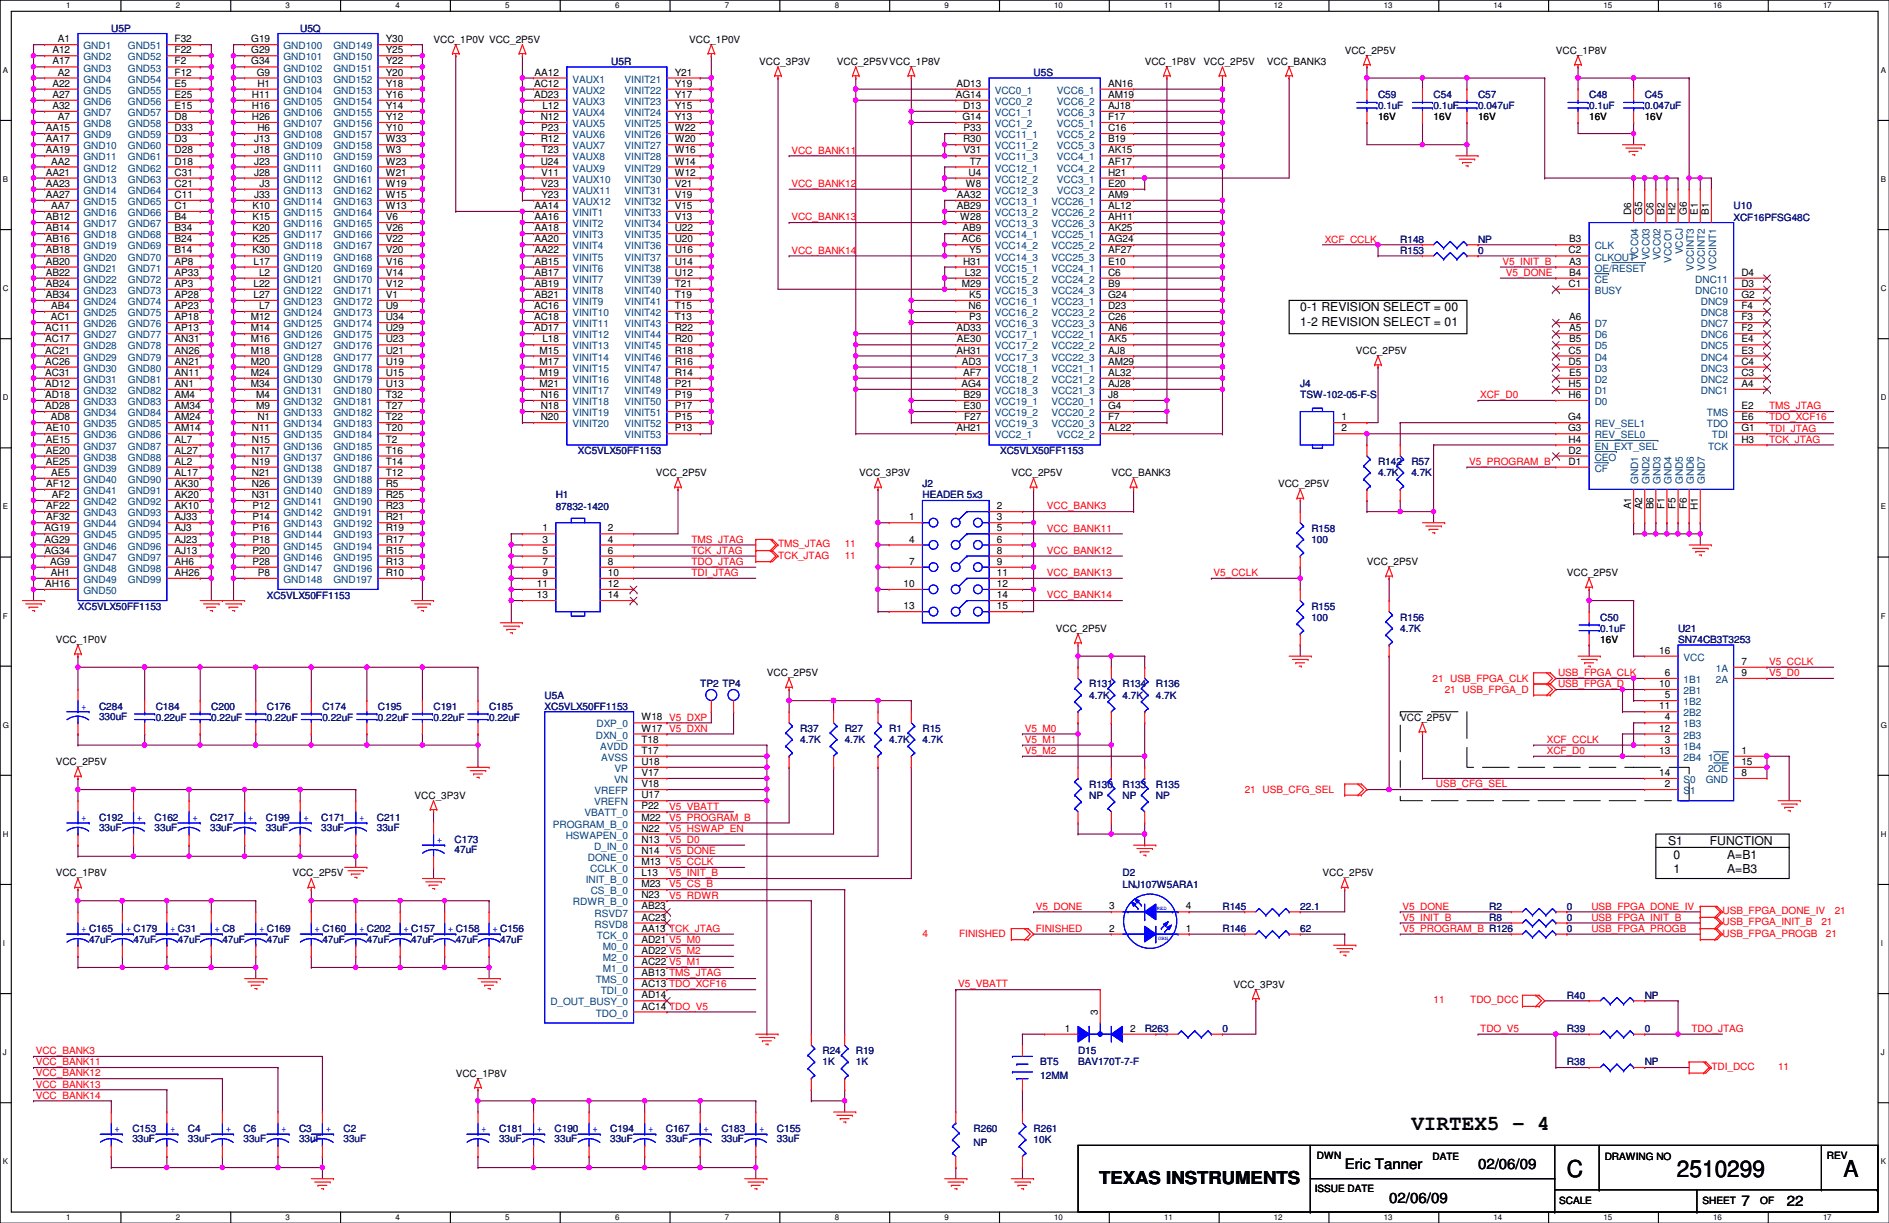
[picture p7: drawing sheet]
<svg xmlns="http://www.w3.org/2000/svg" width="432mm" height="279mm" viewBox="0 0 432 279" stroke-linecap="round" stroke-linejoin="round" font-family="sans-serif">
<defs><g id="words">
<g font-size="5.3">
<text x="358.2" y="269">C</text>
<text x="383.3" y="269">2510299</text>
<text x="421.4" y="269">A</text>
</g>
<text font-size="4.8" x="322.6" y="258.1">VIRTEX5 - 4</text>
<text font-size="4.1" x="251.2" y="270.5">TEXAS INSTRUMENTS</text>
<g font-size="3.3">
<text x="307.4" y="267.2">Eric Tanner</text>
<text x="337.9" y="267.2">02/06/09</text>
<text x="317.5" y="274.8">02/06/09</text>
<text x="398.1" y="275.5">7</text>
<text x="408.5" y="275.5">22</text>
</g>
<g font-size="2.8">
<text x="297.2" y="71.2">0-1 REVISION SELECT = 00</text>
<text x="297.2" y="74.4">1-2 REVISION SELECT = 01</text>
<text x="381.3" y="193.1">S1</text>
<text x="382.6" y="196.1">0</text>
<text x="390.8" y="193.1">FUNCTION</text>
<text x="394.8" y="196.1">A=B1</text>
<text x="382.6" y="199.3">1</text>
<text x="394.8" y="199.3">A=B3</text>
</g>
<g font-size="2.3">
<text x="13.3" y="9.7">A1</text>
<text x="39.9" y="9.7">F32</text>
<text x="57.4" y="9.7">G19</text>
<text x="88.2" y="9.7">Y30</text>
<text x="99.1" y="9.7">VCC_1P0V VCC_2P5V</text>
<text x="157.5" y="9.7">VCC_1P0V</text>
<text x="12" y="12.2">A12</text>
<text x="12" y="14.7">A17</text>
<text x="13.3" y="17.3">A2</text>
<text x="39.9" y="12.2">F22</text>
<text x="39.9" y="14.7">F2</text>
<text x="39.9" y="17.3">F12</text>
<text x="57.4" y="12.2">G29</text>
<text x="57.4" y="14.7">G34</text>
<text x="58.7" y="17.3">G9</text>
<text x="88.2" y="12.2">Y25</text>
<text x="88.2" y="14.7">Y22</text>
<text x="88.2" y="17.3">Y20</text>
<text x="122.2" y="17.3">AA12</text>
<text x="154.2" y="17.3">Y21</text>
<text x="173.5" y="14.8">VCC_3P3V</text>
<text x="191.3" y="14.8">VCC_2P5VVCC_1P8V</text>
<text x="261.7" y="14.8">VCC_1P8V</text>
<text x="275.1" y="14.8">VCC_2P5V</text>
<text x="289.6" y="14.8">VCC_BANK3</text>
<text x="307.4" y="12.3">VCC_2P5V</text>
<text x="355.6" y="12.3">VCC_1P8V</text>
<text x="12" y="19.8">A22</text>
<text x="12" y="22.4">A27</text>
<text x="39.9" y="19.8">E5</text>
<text x="39.9" y="22.4">E25</text>
<text x="57.6" y="22.4">H11</text>
<text x="58.8" y="19.8">H1</text>
<text x="88.2" y="19.8">Y18</text>
<text x="88.2" y="22.4">Y16</text>
<text x="122.1" y="19.8">AC12</text>
<text x="122.1" y="22.4">AD23</text>
<text x="154.2" y="19.8">Y19</text>
<text x="154.2" y="22.4">Y17</text>
<text x="218.5" y="22.4">AG14</text>
<text x="218.6" y="19.8">AD13</text>
<text x="253.3" y="19.8">AN16</text>
<text x="253.3" y="22.4">AM19</text>
<text x="10.5" y="30">AA15</text>
<text x="12" y="24.9">A32</text>
<text x="13.3" y="27.4">A7</text>
<text x="39.9" y="24.9">E15</text>
<text x="39.9" y="27.4">D8</text>
<text x="39.9" y="30">D33</text>
<text x="57.6" y="24.9">H16</text>
<text x="57.6" y="27.4">H26</text>
<text x="58.8" y="30">H6</text>
<text x="88.2" y="24.9">Y14</text>
<text x="88.2" y="27.4">Y12</text>
<text x="88.2" y="30">Y10</text>
<text x="123.6" y="27.4">N12</text>
<text x="123.7" y="30">P23</text>
<text x="124" y="24.9">L12</text>
<text x="154.2" y="24.9">Y15</text>
<text x="154.2" y="27.4">Y13</text>
<text x="154.2" y="30">W22</text>
<text x="220" y="27.4">G14</text>
<text x="220.1" y="24.9">D13</text>
<text x="220.3" y="30">P33</text>
<text x="253.3" y="24.9">AJ18</text>
<text x="253.3" y="27.4">F17</text>
<text x="253.3" y="30">C16</text>
<text x="315" y="27.5">16V</text>
<text x="327.7" y="27.5">16V</text>
<text x="337.9" y="27.5">16V</text>
<text x="363.3" y="27.5">16V</text>
<text x="376" y="27.5">16V</text>
<text x="10.5" y="32.5">AA17</text>
<text x="10.5" y="35.1">AA19</text>
<text x="39.9" y="32.5">D3</text>
<text x="39.9" y="35.1">D28</text>
<text x="58.1" y="32.5">J13</text>
<text x="58.1" y="35.1">J18</text>
<text x="88.2" y="32.5">W33</text>
<text x="88.2" y="35.1">W3</text>
<text x="123.6" y="32.5">R12</text>
<text x="123.9" y="35.1">T23</text>
<text x="154.2" y="32.5">W20</text>
<text x="154.2" y="35.1">W16</text>
<text x="220.1" y="32.5">R30</text>
<text x="220.3" y="35.1">V31</text>
<text x="253.3" y="32.5">B19</text>
<text x="253.3" y="35.1">AK15</text>
<text x="10.5" y="40.1">AA21</text>
<text x="11.7" y="37.6">AA2</text>
<text x="39.9" y="37.6">D18</text>
<text x="39.9" y="40.1">C31</text>
<text x="58.1" y="37.6">J23</text>
<text x="58.1" y="40.1">J28</text>
<text x="88.2" y="37.6">W23</text>
<text x="88.2" y="40.1">W21</text>
<text x="123.6" y="37.6">U24</text>
<text x="123.7" y="40.1">V11</text>
<text x="154.2" y="37.6">W14</text>
<text x="154.2" y="40.1">W12</text>
<text x="221.4" y="40.1">U4</text>
<text x="221.7" y="37.6">T7</text>
<text x="253.3" y="37.6">AF17</text>
<text x="253.3" y="40.1">H21</text>
<text x="10.5" y="42.7">AA23</text>
<text x="10.5" y="45.2">AA27</text>
<text x="11.7" y="47.8">AA7</text>
<text x="39.9" y="42.7">C21</text>
<text x="39.9" y="45.2">C11</text>
<text x="39.9" y="47.8">C1</text>
<text x="57.7" y="47.8">K10</text>
<text x="58.1" y="45.2">J33</text>
<text x="59.4" y="42.7">J3</text>
<text x="88.2" y="42.7">W19</text>
<text x="88.2" y="45.2">W15</text>
<text x="88.2" y="47.8">W13</text>
<text x="122.2" y="47.8">AA14</text>
<text x="123.7" y="42.7">V23</text>
<text x="123.8" y="45.2">Y23</text>
<text x="154.2" y="42.7">V21</text>
<text x="154.2" y="45.2">V19</text>
<text x="154.2" y="47.8">V15</text>
<text x="218.7" y="45.2">AA32</text>
<text x="218.7" y="47.8">AB29</text>
<text x="220.8" y="42.7">W8</text>
<text x="253.3" y="42.7">E20</text>
<text x="253.3" y="45.2">AM9</text>
<text x="253.3" y="47.8">AL12</text>
<text x="10.5" y="50.3">AB12</text>
<text x="10.5" y="52.8">AB14</text>
<text x="39.9" y="50.3">B4</text>
<text x="39.9" y="52.8">B34</text>
<text x="57.7" y="50.3">K15</text>
<text x="57.7" y="52.8">K20</text>
<text x="88.2" y="50.3">V6</text>
<text x="88.2" y="52.8">V26</text>
<text x="122.2" y="50.3">AA16</text>
<text x="122.2" y="52.8">AA18</text>
<text x="154.2" y="50.3">V13</text>
<text x="154.2" y="52.8">U22</text>
<text x="219.5" y="50.3">W28</text>
<text x="220" y="52.8">AB9</text>
<text x="253.3" y="50.3">AH11</text>
<text x="253.3" y="52.8">AK25</text>
<text x="372.9" y="49.1" transform="rotate(-90 372.9 49.1)">D6</text>
<text x="375.4" y="49.1" transform="rotate(-90 375.4 49.1)">G5</text>
<text x="378" y="49.1" transform="rotate(-90 378 49.1)">C6</text>
<text x="380.5" y="49.1" transform="rotate(-90 380.5 49.1)">B2</text>
<text x="383" y="49.1" transform="rotate(-90 383 49.1)">H2</text>
<text x="385.6" y="49.1" transform="rotate(-90 385.6 49.1)">G6</text>
<text x="388.1" y="49.1" transform="rotate(-90 388.1 49.1)">E1</text>
<text x="390.7" y="49.1" transform="rotate(-90 390.7 49.1)">B1</text>
<text x="10.5" y="55.4">AB16</text>
<text x="10.5" y="57.9">AB18</text>
<text x="39.9" y="55.4">B24</text>
<text x="39.9" y="57.9">B14</text>
<text x="57.7" y="55.4">K25</text>
<text x="57.7" y="57.9">K30</text>
<text x="88.2" y="55.4">V22</text>
<text x="88.2" y="57.9">V20</text>
<text x="122.2" y="55.4">AA20</text>
<text x="122.2" y="57.9">AA22</text>
<text x="154.2" y="55.4">U20</text>
<text x="154.2" y="57.9">U16</text>
<text x="219.9" y="55.4">AC6</text>
<text x="221.6" y="57.9">Y5</text>
<text x="253.3" y="55.4">AG24</text>
<text x="253.3" y="57.9">AF27</text>
<text x="358.6" y="57.9">C2</text>
<text x="358.7" y="55.4">B3</text>
<text x="10.5" y="60.5">AB20</text>
<text x="10.5" y="63">AB22</text>
<text x="10.5" y="65.5">AB24</text>
<text x="39.9" y="60.5">AP8</text>
<text x="39.9" y="63">AP33</text>
<text x="39.9" y="65.5">AP3</text>
<text x="58" y="60.5">L17</text>
<text x="58" y="65.5">L22</text>
<text x="59.2" y="63">L2</text>
<text x="88.2" y="60.5">V16</text>
<text x="88.2" y="63">V14</text>
<text x="88.2" y="65.5">V12</text>
<text x="122.2" y="60.5">AB15</text>
<text x="122.2" y="63">AB17</text>
<text x="122.2" y="65.5">AB19</text>
<text x="154.2" y="60.5">U14</text>
<text x="154.2" y="63">U12</text>
<text x="154.2" y="65.5">T21</text>
<text x="219.9" y="65.5">M29</text>
<text x="220.1" y="60.5">H31</text>
<text x="220.5" y="63">L32</text>
<text x="253.3" y="60.5">E10</text>
<text x="253.3" y="63">C6</text>
<text x="253.3" y="65.5">B9</text>
<text x="358.6" y="65.5">C1</text>
<text x="358.7" y="63">B4</text>
<text x="358.7" y="60.5">A3</text>
<text x="398.1" y="65.5">D3</text>
<text x="398.1" y="63">D4</text>
<text x="10.5" y="68.1">AB34</text>
<text x="11.7" y="70.6">AB4</text>
<text x="39.9" y="68.1">AP28</text>
<text x="39.9" y="70.6">AP23</text>
<text x="58" y="68.1">L27</text>
<text x="59.2" y="70.6">L7</text>
<text x="88.2" y="68.1">V1</text>
<text x="88.2" y="70.6">U9</text>
<text x="122.1" y="70.6">AC16</text>
<text x="122.2" y="68.1">AB21</text>
<text x="154.2" y="68.1">T19</text>
<text x="154.2" y="70.6">T15</text>
<text x="221.4" y="70.6">N6</text>
<text x="221.5" y="68.1">K5</text>
<text x="253.3" y="68.1">G24</text>
<text x="253.3" y="70.6">D23</text>
<text x="398.1" y="68.1">G2</text>
<text x="398.1" y="70.6">F4</text>
<text x="10.3" y="75.7">AC11</text>
<text x="11.6" y="73.2">AC1</text>
<text x="39.9" y="73.2">AP18</text>
<text x="39.9" y="75.7">AP13</text>
<text x="57.3" y="73.2">M12</text>
<text x="57.3" y="75.7">M14</text>
<text x="88.2" y="73.2">U34</text>
<text x="88.2" y="75.7">U29</text>
<text x="122.1" y="73.2">AC18</text>
<text x="122.1" y="75.7">AD17</text>
<text x="154.2" y="73.2">T13</text>
<text x="154.2" y="75.7">R22</text>
<text x="218.6" y="75.7">AD33</text>
<text x="221.5" y="73.2">P3</text>
<text x="253.3" y="73.2">C26</text>
<text x="253.3" y="75.7">AN6</text>
<text x="358.7" y="75.7">A5</text>
<text x="358.7" y="73.2">A6</text>
<text x="398.1" y="75.7">F2</text>
<text x="398.1" y="73.2">F3</text>
<text x="10.3" y="78.2">AC17</text>
<text x="10.3" y="80.8">AC21</text>
<text x="10.3" y="83.3">AC26</text>
<text x="39.9" y="78.2">AN31</text>
<text x="39.9" y="80.8">AN26</text>
<text x="39.9" y="83.3">AN21</text>
<text x="57.3" y="78.2">M16</text>
<text x="57.3" y="80.8">M18</text>
<text x="57.3" y="83.3">M20</text>
<text x="88.2" y="78.2">U23</text>
<text x="88.2" y="80.8">U21</text>
<text x="88.2" y="83.3">U19</text>
<text x="123.4" y="80.8">M15</text>
<text x="123.4" y="83.3">M17</text>
<text x="124" y="78.2">L18</text>
<text x="154.2" y="78.2">R20</text>
<text x="154.2" y="80.8">R18</text>
<text x="154.2" y="83.3">R16</text>
<text x="218.6" y="80.8">AH31</text>
<text x="218.7" y="78.2">AE30</text>
<text x="219.9" y="83.3">AD3</text>
<text x="253.3" y="78.2">AK5</text>
<text x="253.3" y="80.8">AJ8</text>
<text x="253.3" y="83.3">AM29</text>
<text x="309.9" y="80.9">VCC_2P5V</text>
<text x="358.6" y="80.8">C5</text>
<text x="358.6" y="83.3">D5</text>
<text x="358.7" y="78.2">B5</text>
<text x="398.1" y="80.8">E3</text>
<text x="398.1" y="83.3">C4</text>
<text x="398.1" y="78.2">E4</text>
<text x="10.3" y="85.9">AC31</text>
<text x="10.3" y="88.4">AD12</text>
<text x="39.9" y="85.9">AN11</text>
<text x="39.9" y="88.4">AN1</text>
<text x="57.3" y="85.9">M24</text>
<text x="57.3" y="88.4">M34</text>
<text x="88.2" y="85.9">U15</text>
<text x="88.2" y="88.4">U13</text>
<text x="123.4" y="85.9">M19</text>
<text x="123.4" y="88.4">M21</text>
<text x="154.2" y="85.9">R14</text>
<text x="154.2" y="88.4">P21</text>
<text x="219.8" y="88.4">AG4</text>
<text x="220.1" y="85.9">AF7</text>
<text x="253.3" y="85.9">AL32</text>
<text x="253.3" y="88.4">AJ28</text>
<text x="358.6" y="88.4">H5</text>
<text x="358.7" y="85.9">E5</text>
<text x="398.1" y="85.9">C3</text>
<text x="398.1" y="88.4">A4</text>
<text x="10.3" y="90.9">AD18</text>
<text x="10.3" y="93.5">AD28</text>
<text x="39.9" y="90.9">AM4</text>
<text x="39.9" y="93.5">AM34</text>
<text x="58.6" y="90.9">M4</text>
<text x="58.6" y="93.5">M9</text>
<text x="88.2" y="90.9">T32</text>
<text x="88.2" y="93.5">T27</text>
<text x="123.6" y="90.9">N16</text>
<text x="123.6" y="93.5">N18</text>
<text x="154.2" y="90.9">P19</text>
<text x="154.2" y="93.5">P17</text>
<text x="220.3" y="90.9">B29</text>
<text x="220.3" y="93.5">E30</text>
<text x="253.3" y="90.9">J8</text>
<text x="253.3" y="93.5">G4</text>
<text x="358.6" y="90.9">H6</text>
<text x="398.1" y="93.5">E2</text>
<text x="10.5" y="98.6">AE10</text>
<text x="10.5" y="101.1">AE15</text>
<text x="11.6" y="96">AD8</text>
<text x="39.9" y="96">AM24</text>
<text x="39.9" y="98.6">AM14</text>
<text x="39.9" y="101.1">AL7</text>
<text x="57.6" y="98.6">N11</text>
<text x="57.6" y="101.1">N15</text>
<text x="58.8" y="96">N1</text>
<text x="88.2" y="96">T22</text>
<text x="88.2" y="98.6">T20</text>
<text x="88.2" y="101.1">T2</text>
<text x="123.6" y="96">N20</text>
<text x="154.2" y="96">P15</text>
<text x="154.2" y="98.6">P13</text>
<text x="218.6" y="98.6">AH21</text>
<text x="220.4" y="96">F27</text>
<text x="253.3" y="96">F7</text>
<text x="253.3" y="98.6">AL22</text>
<text x="306.6" y="96">1</text>
<text x="306.6" y="98.6">2</text>
<text x="358.4" y="98.6">G3</text>
<text x="358.4" y="96">G4</text>
<text x="358.6" y="101.1">H4</text>
<text x="398.1" y="101.1">H3</text>
<text x="398.1" y="98.6">G1</text>
<text x="398.1" y="96">E6</text>
<text x="10.5" y="103.6">AE20</text>
<text x="10.5" y="106.2">AE25</text>
<text x="39.9" y="103.6">AL27</text>
<text x="39.9" y="106.2">AL2</text>
<text x="57.6" y="103.6">N17</text>
<text x="57.6" y="106.2">N19</text>
<text x="88.2" y="103.6">T16</text>
<text x="88.2" y="106.2">T14</text>
<text x="358.6" y="103.6">D2</text>
<text x="358.6" y="106.2">D1</text>
<text x="10.6" y="111.3">AF12</text>
<text x="11.7" y="108.7">AE5</text>
<text x="11.9" y="113.8">AF2</text>
<text x="39.9" y="108.7">AL17</text>
<text x="39.9" y="111.3">AK30</text>
<text x="39.9" y="113.8">AK20</text>
<text x="57.6" y="108.7">N21</text>
<text x="57.6" y="111.3">N26</text>
<text x="57.6" y="113.8">N31</text>
<text x="88.2" y="108.7">T12</text>
<text x="88.2" y="111.3">R5</text>
<text x="88.2" y="113.8">R25</text>
<text x="149.9" y="108.8">VCC_2P5V</text>
<text x="196.4" y="108.8">VCC_3P3V</text>
<text x="231.2" y="108.8">VCC_2P5V</text>
<text x="254" y="108.8">VCC_BANK3</text>
<text x="292.1" y="111.3">VCC_2P5V</text>
<text x="10.6" y="116.3">AF22</text>
<text x="10.6" y="118.9">AF32</text>
<text x="39.9" y="116.3">AK10</text>
<text x="39.9" y="118.9">AJ33</text>
<text x="57.7" y="116.3">P12</text>
<text x="57.7" y="118.9">P14</text>
<text x="88.2" y="116.3">R23</text>
<text x="88.2" y="118.9">R21</text>
<text x="207.8" y="118.9">1</text>
<text x="227.9" y="116.3">2</text>
<text x="227.9" y="118.9">3</text>
<text x="372.9" y="116.4" transform="rotate(-90 372.9 116.4)">A1</text>
<text x="375.4" y="116.4" transform="rotate(-90 375.4 116.4)">A2</text>
<text x="378" y="116.4" transform="rotate(-90 378 116.4)">B6</text>
<text x="380.5" y="116.2" transform="rotate(-90 380.5 116.2)">F1</text>
<text x="383" y="116.2" transform="rotate(-90 383 116.2)">F5</text>
<text x="385.6" y="116.2" transform="rotate(-90 385.6 116.2)">F6</text>
<text x="388.1" y="116.5" transform="rotate(-90 388.1 116.5)">H1</text>
<text x="10.2" y="121.4">AG19</text>
<text x="10.2" y="124">AG29</text>
<text x="39.9" y="121.4">AJ3</text>
<text x="39.9" y="124">AJ23</text>
<text x="57.7" y="121.4">P16</text>
<text x="57.7" y="124">P18</text>
<text x="88.2" y="121.4">R19</text>
<text x="88.2" y="124">R17</text>
<text x="124" y="121.4">1</text>
<text x="124" y="124">3</text>
<text x="139" y="121.4">2</text>
<text x="139" y="124">4</text>
<text x="207.8" y="124">4</text>
<text x="227.9" y="121.4">5</text>
<text x="227.9" y="124">6</text>
<text x="10.2" y="126.5">AG34</text>
<text x="11.5" y="129">AG9</text>
<text x="11.6" y="131.6">AH1</text>
<text x="39.9" y="126.5">AJ13</text>
<text x="39.9" y="129">AH6</text>
<text x="39.9" y="131.6">AH26</text>
<text x="57.7" y="126.5">P20</text>
<text x="57.7" y="129">P28</text>
<text x="59" y="131.6">P8</text>
<text x="88.2" y="126.5">R15</text>
<text x="88.2" y="129">R13</text>
<text x="88.2" y="131.6">R10</text>
<text x="124" y="126.5">5</text>
<text x="124" y="129">7</text>
<text x="124" y="131.6">9</text>
<text x="139" y="126.5">6</text>
<text x="139" y="129">8</text>
<text x="139" y="131.6">10</text>
<text x="207.8" y="129">7</text>
<text x="227.9" y="126.5">8</text>
<text x="227.9" y="129">9</text>
<text x="227.9" y="131.6">11</text>
<text x="312.5" y="129.1">VCC_2P5V</text>
<text x="358.2" y="131.7">VCC_2P5V</text>
<text x="10.3" y="134.1">AH16</text>
<text x="122.7" y="134.1">11</text>
<text x="122.7" y="136.7">13</text>
<text x="139" y="134.1">12</text>
<text x="139" y="136.7">14</text>
<text x="206.5" y="134.1">10</text>
<text x="227.9" y="134.1">12</text>
<text x="227.9" y="136.7">14</text>
<text x="206.5" y="139.2">13</text>
<text x="227.9" y="139.2">15</text>
<text x="12.7" y="146.9">VCC_1P0V</text>
<text x="241.3" y="144.4">VCC_2P5V</text>
<text x="365.8" y="146.9">16V</text>
<text x="379.3" y="149.4">16</text>
<text x="175.3" y="154.5">VCC_2P5V</text>
<text x="380.5" y="154.4">6</text>
<text x="398.1" y="151.9">7</text>
<text x="398.1" y="154.4">9</text>
<text x="379.3" y="157">10</text>
<text x="380.5" y="159.5">5</text>
<text x="146.6" y="164.6">W18 V5_DXP</text>
<text x="146.6" y="167.1">W17 V5_DXN</text>
<text x="320.1" y="164.7">VCC_2P5V</text>
<text x="379.3" y="162.1">11</text>
<text x="379.3" y="167.1">12</text>
<text x="380.5" y="164.6">4</text>
<text x="146.6" y="169.7">T18</text>
<text x="146.6" y="172.2">T17</text>
<text x="379.3" y="172.2">13</text>
<text x="380.5" y="169.7">3</text>
<text x="398.1" y="172.2">1</text>
<text x="12.7" y="174.8">VCC_2P5V</text>
<text x="146.6" y="174.8">U18</text>
<text x="146.6" y="177.3">V17</text>
<text x="146.6" y="179.8">V18</text>
<text x="379.3" y="177.3">14</text>
<text x="380.5" y="179.8">2</text>
<text x="398.1" y="177.3">8</text>
<text x="398.1" y="174.8">15</text>
<text x="94.8" y="182.5">VCC_3P3V</text>
<text x="146.6" y="182.4">U17</text>
<text x="146.6" y="184.9">P22</text>
<text x="146.6" y="187.5">M22</text>
<text x="146.6" y="190">N22</text>
<text x="146.6" y="192.5">N13</text>
<text x="146.6" y="195.1">N14</text>
<text x="146.6" y="197.6">M13</text>
<text x="12.7" y="200.2">VCC_1P8V</text>
<text x="66.8" y="200.2">VCC_2P5V</text>
<text x="146.6" y="200.2">L13</text>
<text x="146.6" y="202.7">M23</text>
<text x="302.3" y="200.2">VCC_2P5V</text>
<text x="146.6" y="205.2">N23</text>
<text x="146.6" y="207.8">AB23</text>
<text x="253.5" y="207.8">3</text>
<text x="271.1" y="207.8">4</text>
<text x="146.6" y="210.3">AC23</text>
<text x="146.6" y="212.9">AA13 TCK_JTAG</text>
<text x="146.6" y="215.4">AD21 V5_M0</text>
<text x="253.5" y="212.9">2</text>
<text x="271.1" y="212.9">1</text>
<text x="146.6" y="217.9">AD22 V5_M2</text>
<text x="146.6" y="220.5">AC22 V5_M1</text>
<text x="146.6" y="223">AB13 TMS_JTAG</text>
<text x="146.6" y="225.6">AC13 TDO_XCF16</text>
<text x="282" y="225.6">VCC_3P3V</text>
<text x="146.6" y="228.1">AD14</text>
<text x="146.6" y="230.6">AC14 TDO_V5</text>
<text x="251" y="231.9" transform="rotate(-90 251 231.9)">3</text>
<text x="243.4" y="235.7">1</text>
<text x="258.4" y="235.7">2</text>
<text x="104.2" y="246">VCC_1P8V</text>
<text x="301" y="264.8">DWN</text>
<text x="327.4" y="265">DATE</text>
<text x="366.8" y="265">DRAWING NO</text>
<text x="417.6" y="264.8">REV</text>
<text x="300.5" y="272.4">ISSUE DATE</text>
<text x="356.4" y="275.2">SCALE</text>
<text x="389.2" y="275.2">SHEET</text>
<text x="402.4" y="275.2">OF</text>
</g>
<g font-size="2.3" fill="#004080">
<text x="19.1" y="11.3">GND1</text>
<text x="29.3" y="11.3">GND51</text>
<text x="64.8" y="11.3">GND100</text>
<text x="76.2" y="11.3">GND149</text>
<text x="19.1" y="13.8">GND2</text>
<text x="19.1" y="16.3">GND3</text>
<text x="29.3" y="13.8">GND52</text>
<text x="29.3" y="16.3">GND53</text>
<text x="64.8" y="13.8">GND101</text>
<text x="64.8" y="16.3">GND102</text>
<text x="76.2" y="13.8">GND150</text>
<text x="76.2" y="16.3">GND151</text>
<text x="19.1" y="18.9">GND4</text>
<text x="19.1" y="21.4">GND5</text>
<text x="19.1" y="24">GND6</text>
<text x="29.3" y="18.9">GND54</text>
<text x="29.3" y="21.4">GND55</text>
<text x="29.3" y="24">GND56</text>
<text x="64.8" y="18.9">GND103</text>
<text x="64.8" y="21.4">GND104</text>
<text x="64.8" y="24">GND105</text>
<text x="76.2" y="18.9">GND152</text>
<text x="76.2" y="21.4">GND153</text>
<text x="76.2" y="24">GND154</text>
<text x="130.9" y="18.9">VAUX1</text>
<text x="130.9" y="21.4">VAUX2</text>
<text x="130.9" y="24">VAUX3</text>
<text x="142.8" y="18.9">VINIT21</text>
<text x="142.8" y="21.4">VINIT22</text>
<text x="142.8" y="24">VINIT23</text>
<text x="227.4" y="21.4">VCC0_1</text>
<text x="227.4" y="24">VCC0_2</text>
<text x="241.6" y="21.4">VCC6_1</text>
<text x="241.6" y="24">VCC6_2</text>
<text x="19.1" y="26.5">GND7</text>
<text x="19.1" y="29">GND8</text>
<text x="29.3" y="26.5">GND57</text>
<text x="29.3" y="29">GND58</text>
<text x="64.8" y="26.5">GND106</text>
<text x="64.8" y="29">GND107</text>
<text x="76.2" y="26.5">GND155</text>
<text x="76.2" y="29">GND156</text>
<text x="130.9" y="26.5">VAUX4</text>
<text x="130.9" y="29">VAUX5</text>
<text x="142.8" y="26.5">VINIT24</text>
<text x="142.8" y="29">VINIT25</text>
<text x="227.4" y="26.5">VCC1_1</text>
<text x="227.4" y="29">VCC1_2</text>
<text x="241.6" y="26.5">VCC6_3</text>
<text x="241.6" y="29">VCC5_1</text>
<text x="19.1" y="31.6">GND9</text>
<text x="19.1" y="34.1">GND10</text>
<text x="29.3" y="31.6">GND59</text>
<text x="29.3" y="34.1">GND60</text>
<text x="64.8" y="31.6">GND108</text>
<text x="64.8" y="34.1">GND109</text>
<text x="76.2" y="31.6">GND157</text>
<text x="76.2" y="34.1">GND158</text>
<text x="130.9" y="31.6">VAUX6</text>
<text x="130.9" y="34.1">VAUX7</text>
<text x="142.8" y="31.6">VINIT26</text>
<text x="142.8" y="34.1">VINIT27</text>
<text x="227.4" y="31.6">VCC11_1</text>
<text x="227.4" y="34.1">VCC11_2</text>
<text x="241.6" y="31.6">VCC5_2</text>
<text x="241.6" y="34.1">VCC5_3</text>
<text x="19.1" y="36.7">GND11</text>
<text x="19.1" y="39.2">GND12</text>
<text x="19.1" y="41.7">GND13</text>
<text x="29.3" y="36.7">GND61</text>
<text x="29.3" y="39.2">GND62</text>
<text x="29.3" y="41.7">GND63</text>
<text x="64.8" y="36.7">GND110</text>
<text x="64.8" y="39.2">GND111</text>
<text x="64.8" y="41.7">GND112</text>
<text x="76.2" y="36.7">GND159</text>
<text x="76.2" y="39.2">GND160</text>
<text x="76.2" y="41.7">GND161</text>
<text x="130.9" y="36.7">VAUX8</text>
<text x="130.9" y="39.2">VAUX9</text>
<text x="130.9" y="41.7">VAUX10</text>
<text x="142.8" y="36.7">VINIT28</text>
<text x="142.8" y="39.2">VINIT29</text>
<text x="142.8" y="41.7">VINIT30</text>
<text x="227.4" y="36.7">VCC11_3</text>
<text x="227.4" y="39.2">VCC12_1</text>
<text x="227.4" y="41.7">VCC12_2</text>
<text x="241.6" y="36.7">VCC4_1</text>
<text x="241.6" y="39.2">VCC4_2</text>
<text x="241.6" y="41.7">VCC3_1</text>
<text x="19.1" y="44.3">GND14</text>
<text x="19.1" y="46.8">GND15</text>
<text x="29.3" y="44.3">GND64</text>
<text x="29.3" y="46.8">GND65</text>
<text x="64.8" y="44.3">GND113</text>
<text x="64.8" y="46.8">GND114</text>
<text x="76.2" y="44.3">GND162</text>
<text x="76.2" y="46.8">GND163</text>
<text x="130.9" y="44.3">VAUX11</text>
<text x="130.9" y="46.8">VAUX12</text>
<text x="142.8" y="44.3">VINIT31</text>
<text x="142.8" y="46.8">VINIT32</text>
<text x="227.4" y="44.3">VCC12_3</text>
<text x="227.4" y="46.8">VCC13_1</text>
<text x="240.3" y="46.8">VCC26_1</text>
<text x="241.6" y="44.3">VCC3_2</text>
<text x="19.1" y="49.4">GND16</text>
<text x="19.1" y="51.9">GND17</text>
<text x="29.3" y="49.4">GND66</text>
<text x="29.3" y="51.9">GND67</text>
<text x="64.8" y="49.4">GND115</text>
<text x="64.8" y="51.9">GND116</text>
<text x="76.2" y="49.4">GND164</text>
<text x="76.2" y="51.9">GND165</text>
<text x="130.9" y="49.4">VINIT1</text>
<text x="130.9" y="51.9">VINIT2</text>
<text x="142.8" y="49.4">VINIT33</text>
<text x="142.8" y="51.9">VINIT34</text>
<text x="227.4" y="49.4">VCC13_2</text>
<text x="227.4" y="51.9">VCC13_3</text>
<text x="240.3" y="49.4">VCC26_2</text>
<text x="240.3" y="51.9">VCC26_3</text>
<text x="19.1" y="54.4">GND18</text>
<text x="19.1" y="57">GND19</text>
<text x="19.1" y="59.5">GND20</text>
<text x="29.3" y="54.4">GND68</text>
<text x="29.3" y="57">GND69</text>
<text x="29.3" y="59.5">GND70</text>
<text x="64.8" y="54.4">GND117</text>
<text x="64.8" y="57">GND118</text>
<text x="64.8" y="59.5">GND119</text>
<text x="76.2" y="54.4">GND166</text>
<text x="76.2" y="57">GND167</text>
<text x="76.2" y="59.5">GND168</text>
<text x="130.9" y="54.4">VINIT3</text>
<text x="130.9" y="57">VINIT4</text>
<text x="130.9" y="59.5">VINIT5</text>
<text x="142.8" y="54.4">VINIT35</text>
<text x="142.8" y="57">VINIT36</text>
<text x="142.8" y="59.5">VINIT37</text>
<text x="227.4" y="54.4">VCC14_1</text>
<text x="227.4" y="57">VCC14_2</text>
<text x="227.4" y="59.5">VCC14_3</text>
<text x="240.3" y="54.4">VCC25_1</text>
<text x="240.3" y="57">VCC25_2</text>
<text x="240.3" y="59.5">VCC25_3</text>
<text x="364.5" y="57">CLK</text>
<text x="364.5" y="59.5">CLKOUT</text>
<text x="374.5" y="59.5" transform="rotate(-90 374.5 59.5)">VCC04</text>
<text x="377" y="59.5" transform="rotate(-90 377 59.5)">VCC03</text>
<text x="379.6" y="59.5" transform="rotate(-90 379.6 59.5)">VCC02</text>
<text x="382.1" y="60" transform="rotate(-90 382.1 60)">VCCO1</text>
<text x="384.6" y="58.1" transform="rotate(-90 384.6 58.1)">VCCJ</text>
<text x="19.1" y="62.1">GND21</text>
<text x="19.1" y="64.6">GND22</text>
<text x="29.3" y="62.1">GND71</text>
<text x="29.3" y="64.6">GND72</text>
<text x="64.8" y="62.1">GND120</text>
<text x="64.8" y="64.6">GND121</text>
<text x="76.2" y="62.1">GND169</text>
<text x="76.2" y="64.6">GND170</text>
<text x="130.9" y="62.1">VINIT6</text>
<text x="130.9" y="64.6">VINIT7</text>
<text x="142.8" y="62.1">VINIT38</text>
<text x="142.8" y="64.6">VINIT39</text>
<text x="227.4" y="62.1">VCC15_1</text>
<text x="227.4" y="64.6">VCC15_2</text>
<text x="240.3" y="62.1">VCC24_1</text>
<text x="240.3" y="64.6">VCC24_2</text>
<text x="364.5" y="64.6">CE</text>
<text x="364.5" y="62.1">OE/RESET</text>
<text x="387.2" y="61.9" transform="rotate(-90 387.2 61.9)">VCCINT3</text>
<text x="387.5" y="64.6">DNC11</text>
<text x="389.7" y="61.9" transform="rotate(-90 389.7 61.9)">VCCINT2</text>
<text x="392.3" y="61.9" transform="rotate(-90 392.3 61.9)">VCCINT1</text>
<text x="19.1" y="67.1">GND23</text>
<text x="19.1" y="69.7">GND24</text>
<text x="29.3" y="67.1">GND73</text>
<text x="29.3" y="69.7">GND74</text>
<text x="64.8" y="67.1">GND122</text>
<text x="64.8" y="69.7">GND123</text>
<text x="76.2" y="67.1">GND171</text>
<text x="76.2" y="69.7">GND172</text>
<text x="130.9" y="67.1">VINIT8</text>
<text x="130.9" y="69.7">VINIT9</text>
<text x="142.8" y="67.1">VINIT40</text>
<text x="142.8" y="69.7">VINIT41</text>
<text x="227.4" y="67.1">VCC15_3</text>
<text x="227.4" y="69.7">VCC16_1</text>
<text x="240.3" y="67.1">VCC24_3</text>
<text x="240.3" y="69.7">VCC23_1</text>
<text x="364.5" y="67.1">BUSY</text>
<text x="387.5" y="67.1">DNC10</text>
<text x="388.8" y="69.7">DNC9</text>
<text x="19.1" y="72.2">GND25</text>
<text x="19.1" y="74.8">GND26</text>
<text x="19.1" y="77.3">GND27</text>
<text x="29.3" y="72.2">GND75</text>
<text x="29.3" y="74.8">GND76</text>
<text x="29.3" y="77.3">GND77</text>
<text x="64.8" y="72.2">GND124</text>
<text x="64.8" y="74.8">GND125</text>
<text x="64.8" y="77.3">GND126</text>
<text x="76.2" y="72.2">GND173</text>
<text x="76.2" y="74.8">GND174</text>
<text x="76.2" y="77.3">GND175</text>
<text x="130.9" y="72.2">VINIT10</text>
<text x="130.9" y="74.8">VINIT11</text>
<text x="130.9" y="77.3">VINIT12</text>
<text x="142.8" y="72.2">VINIT42</text>
<text x="142.8" y="74.8">VINIT43</text>
<text x="142.8" y="77.3">VINIT44</text>
<text x="227.4" y="72.2">VCC16_2</text>
<text x="227.4" y="74.8">VCC16_3</text>
<text x="227.4" y="77.3">VCC17_1</text>
<text x="240.3" y="72.2">VCC23_2</text>
<text x="240.3" y="74.8">VCC23_3</text>
<text x="240.3" y="77.3">VCC22_1</text>
<text x="364.5" y="77.3">D6</text>
<text x="364.5" y="74.8">D7</text>
<text x="388.8" y="77.3">DNC6</text>
<text x="388.8" y="72.2">DNC8</text>
<text x="388.8" y="74.8">DNC7</text>
<text x="19.1" y="79.8">GND28</text>
<text x="19.1" y="82.4">GND29</text>
<text x="29.3" y="79.8">GND78</text>
<text x="29.3" y="82.4">GND79</text>
<text x="64.8" y="79.8">GND127</text>
<text x="64.8" y="82.4">GND128</text>
<text x="76.2" y="79.8">GND176</text>
<text x="76.2" y="82.4">GND177</text>
<text x="130.9" y="79.8">VINIT13</text>
<text x="130.9" y="82.4">VINIT14</text>
<text x="142.8" y="79.8">VINIT45</text>
<text x="142.8" y="82.4">VINIT46</text>
<text x="227.4" y="79.8">VCC17_2</text>
<text x="227.4" y="82.4">VCC17_3</text>
<text x="240.3" y="79.8">VCC22_2</text>
<text x="240.3" y="82.4">VCC22_3</text>
<text x="364.5" y="82.4">D4</text>
<text x="364.5" y="79.8">D5</text>
<text x="388.8" y="82.4">DNC4</text>
<text x="388.8" y="79.8">DNC5</text>
<text x="19.1" y="84.9">GND30</text>
<text x="19.1" y="87.5">GND31</text>
<text x="29.3" y="84.9">GND80</text>
<text x="29.3" y="87.5">GND81</text>
<text x="64.8" y="84.9">GND129</text>
<text x="64.8" y="87.5">GND130</text>
<text x="76.2" y="84.9">GND178</text>
<text x="76.2" y="87.5">GND179</text>
<text x="130.9" y="84.9">VINIT15</text>
<text x="130.9" y="87.5">VINIT16</text>
<text x="142.8" y="84.9">VINIT47</text>
<text x="142.8" y="87.5">VINIT48</text>
<text x="227.4" y="84.9">VCC18_1</text>
<text x="227.4" y="87.5">VCC18_2</text>
<text x="240.3" y="84.9">VCC21_1</text>
<text x="240.3" y="87.5">VCC21_2</text>
<text x="364.5" y="87.5">D2</text>
<text x="364.5" y="84.9">D3</text>
<text x="388.8" y="87.5">DNC2</text>
<text x="388.8" y="84.9">DNC3</text>
<text x="19.1" y="90">GND32</text>
<text x="19.1" y="92.5">GND33</text>
<text x="19.1" y="95.1">GND34</text>
<text x="29.3" y="90">GND82</text>
<text x="29.3" y="92.5">GND83</text>
<text x="29.3" y="95.1">GND84</text>
<text x="64.8" y="90">GND131</text>
<text x="64.8" y="92.5">GND132</text>
<text x="64.8" y="95.1">GND133</text>
<text x="76.2" y="90">GND180</text>
<text x="76.2" y="92.5">GND181</text>
<text x="76.2" y="95.1">GND182</text>
<text x="130.9" y="90">VINIT17</text>
<text x="130.9" y="92.5">VINIT18</text>
<text x="130.9" y="95.1">VINIT19</text>
<text x="142.8" y="90">VINIT49</text>
<text x="142.8" y="92.5">VINIT50</text>
<text x="142.8" y="95.1">VINIT51</text>
<text x="227.4" y="90">VCC18_3</text>
<text x="227.4" y="92.5">VCC19_1</text>
<text x="227.4" y="95.1">VCC19_2</text>
<text x="240.3" y="90">VCC21_3</text>
<text x="240.3" y="92.5">VCC20_1</text>
<text x="240.3" y="95.1">VCC20_2</text>
<text x="364.5" y="90">D1</text>
<text x="364.5" y="92.5">D0</text>
<text x="388.8" y="90">DNC1</text>
<text x="390.2" y="95.1">TMS</text>
<text x="19.1" y="97.6">GND35</text>
<text x="19.1" y="100.2">GND36</text>
<text x="29.3" y="97.6">GND85</text>
<text x="29.3" y="100.2">GND86</text>
<text x="64.8" y="97.6">GND134</text>
<text x="64.8" y="100.2">GND135</text>
<text x="76.2" y="97.6">GND183</text>
<text x="76.2" y="100.2">GND184</text>
<text x="130.9" y="97.6">VINIT20</text>
<text x="142.8" y="97.6">VINIT52</text>
<text x="142.8" y="100.2">VINIT53</text>
<text x="227.4" y="97.6">VCC19_3</text>
<text x="227.4" y="100.2">VCC2_1</text>
<text x="240.3" y="97.6">VCC20_3</text>
<text x="241.6" y="100.2">VCC2_2</text>
<text x="364.5" y="100.2">REV_SEL0</text>
<text x="364.5" y="97.6">REV_SEL1</text>
<text x="390.2" y="97.6">TDO</text>
<text x="391.3" y="100.2">TDI</text>
<text x="19.1" y="102.7">GND37</text>
<text x="19.1" y="105.2">GND38</text>
<text x="19.1" y="107.8">GND39</text>
<text x="29.3" y="102.7">GND87</text>
<text x="29.3" y="105.2">GND88</text>
<text x="29.3" y="107.8">GND89</text>
<text x="64.8" y="102.7">GND136</text>
<text x="64.8" y="105.2">GND137</text>
<text x="64.8" y="107.8">GND138</text>
<text x="76.2" y="102.7">GND185</text>
<text x="76.2" y="105.2">GND186</text>
<text x="76.2" y="107.8">GND187</text>
<text x="364.5" y="105.2">CEO</text>
<text x="364.5" y="107.8">CF</text>
<text x="364.5" y="102.7">EN_EXT_SEL</text>
<text x="390.4" y="102.7">TCK</text>
<text x="19.1" y="110.3">GND40</text>
<text x="19.1" y="112.9">GND41</text>
<text x="29.3" y="110.3">GND90</text>
<text x="29.3" y="112.9">GND91</text>
<text x="64.8" y="110.3">GND139</text>
<text x="64.8" y="112.9">GND140</text>
<text x="76.2" y="110.3">GND188</text>
<text x="76.2" y="112.9">GND189</text>
<text x="374.5" y="110.5" transform="rotate(-90 374.5 110.5)">GND1</text>
<text x="377" y="110.5" transform="rotate(-90 377 110.5)">GND2</text>
<text x="379.6" y="110.5" transform="rotate(-90 379.6 110.5)">GND3</text>
<text x="382.1" y="110.5" transform="rotate(-90 382.1 110.5)">GND4</text>
<text x="384.6" y="110.5" transform="rotate(-90 384.6 110.5)">GND5</text>
<text x="387.2" y="110.5" transform="rotate(-90 387.2 110.5)">GND6</text>
<text x="389.7" y="110.5" transform="rotate(-90 389.7 110.5)">GND7</text>
<text x="19.1" y="115.4">GND42</text>
<text x="19.1" y="117.9">GND43</text>
<text x="29.3" y="115.4">GND92</text>
<text x="29.3" y="117.9">GND93</text>
<text x="64.8" y="115.4">GND141</text>
<text x="64.8" y="117.9">GND142</text>
<text x="76.2" y="115.4">GND190</text>
<text x="76.2" y="117.9">GND191</text>
<text x="19.1" y="120.5">GND44</text>
<text x="19.1" y="123">GND45</text>
<text x="19.1" y="125.6">GND46</text>
<text x="29.3" y="120.5">GND94</text>
<text x="29.3" y="123">GND95</text>
<text x="29.3" y="125.6">GND96</text>
<text x="64.8" y="120.5">GND143</text>
<text x="64.8" y="123">GND144</text>
<text x="64.8" y="125.6">GND145</text>
<text x="76.2" y="120.5">GND192</text>
<text x="76.2" y="123">GND193</text>
<text x="76.2" y="125.6">GND194</text>
<text x="19.1" y="128.1">GND47</text>
<text x="19.1" y="130.6">GND48</text>
<text x="29.3" y="128.1">GND97</text>
<text x="29.3" y="130.6">GND98</text>
<text x="64.8" y="128.1">GND146</text>
<text x="64.8" y="130.6">GND147</text>
<text x="76.2" y="128.1">GND195</text>
<text x="76.2" y="130.6">GND196</text>
<text x="19.1" y="133.2">GND49</text>
<text x="19.1" y="135.7">GND50</text>
<text x="29.3" y="133.2">GND99</text>
<text x="64.8" y="133.2">GND148</text>
<text x="76.2" y="133.2">GND197</text>
<text x="384.9" y="151">VCC</text>
<text x="392.2" y="153.5">1A</text>
<text x="384.9" y="161.1">1B2</text>
<text x="384.9" y="156">1B1</text>
<text x="384.9" y="158.6">2B1</text>
<text x="392.2" y="156">2A</text>
<text x="136.4" y="166.2">DXP_0</text>
<text x="384.9" y="166.2">1B3</text>
<text x="384.9" y="163.7">2B2</text>
<text x="136.2" y="168.7">DXN_0</text>
<text x="137.2" y="171.3">AVDD</text>
<text x="137.5" y="173.8">AVSS</text>
<text x="384.9" y="171.3">1B4</text>
<text x="384.9" y="168.7">2B3</text>
<text x="384.9" y="173.8">2B4</text>
<text x="390.4" y="173.8">1OE</text>
<text x="140.4" y="178.9">VN</text>
<text x="140.5" y="176.4">VP</text>
<text x="384.9" y="178.9">S0</text>
<text x="389.9" y="178.9">GND</text>
<text x="390.4" y="176.4">2OE</text>
<text x="135.8" y="184">VREFN</text>
<text x="135.9" y="181.4">VREFP</text>
<text x="384.9" y="181.4">S1</text>
<text x="126.4" y="189.1">PROGRAM_B_0</text>
<text x="129.3" y="191.6">HSWAPEN_0</text>
<text x="133.6" y="186.5">VBATT_0</text>
<text x="134.4" y="196.7">DONE_0</text>
<text x="135.8" y="194.1">D_IN_0</text>
<text x="133.9" y="201.8">INIT_B_0</text>
<text x="134.9" y="199.2">CCLK_0</text>
<text x="131" y="206.8">RDWR_B_0</text>
<text x="135" y="204.3">CS_B_0</text>
<text x="135.9" y="209.4">RSVD7</text>
<text x="135.9" y="211.9">RSVD8</text>
<text x="136.4" y="214.5">TCK_0</text>
<text x="137.8" y="217">M0_0</text>
<text x="137.8" y="219.5">M2_0</text>
<text x="136.2" y="224.6">TMS_0</text>
<text x="137.3" y="227.2">TDI_0</text>
<text x="137.8" y="222.1">M1_0</text>
<text x="125.8" y="229.7">D_OUT_BUSY_0</text>
<text x="136.2" y="232.2">TDO_0</text>
</g>
<g font-size="2.3" fill="#000080">
<text x="25.4" y="7.2">U5P</text>
<text x="68.6" y="7.2">U5Q</text>
<text x="139.7" y="14.8">U5R</text>
<text x="236.3" y="17.4">U5S</text>
<text x="315" y="22.4">C59</text>
<text x="327.7" y="22.4">C54</text>
<text x="337.9" y="22.4">C57</text>
<text x="363.3" y="22.4">C48</text>
<text x="376" y="22.4">C45</text>
<text x="315" y="25">0.1uF</text>
<text x="327.7" y="25">0.1uF</text>
<text x="337.9" y="25">0.047uF</text>
<text x="363.3" y="25">0.1uF</text>
<text x="376" y="25">0.047uF</text>
<text x="396.3" y="47.8">U10</text>
<text x="396.3" y="50.4">XCF16PFSG48C</text>
<text x="320.1" y="58">R153</text>
<text x="320.1" y="55.5">R148</text>
<text x="337.9" y="58">0</text>
<text x="337.9" y="55.5">NP</text>
<text x="297.2" y="88.5">J4</text>
<text x="297.2" y="91">TSW-102-05-F-S</text>
<text x="132.1" y="103.7">XC5VLX50FF1153</text>
<text x="228.6" y="103.7">XC5VLX50FF1153</text>
<text x="315" y="106.3">R142</text>
<text x="322.6" y="106.3">R57</text>
<text x="127" y="113.9">H1</text>
<text x="210.9" y="111.3">J2</text>
<text x="210.9" y="113.9">HEADER 5x3</text>
<text x="315" y="108.8">4.7K</text>
<text x="322.6" y="108.8">4.7K</text>
<text x="127" y="116.4">87832-1420</text>
<text x="299.8" y="121.5">R158</text>
<text x="299.8" y="124">100</text>
<text x="61" y="136.7">XC5VLX50FF1153</text>
<text x="17.8" y="139.3">XC5VLX50FF1153</text>
<text x="299.8" y="139.3">R155</text>
<text x="299.8" y="141.8">100</text>
<text x="320.1" y="141.8">R156</text>
<text x="365.8" y="141.8">C50</text>
<text x="320.1" y="144.4">4.7K</text>
<text x="365.8" y="144.4">0.1uF</text>
<text x="383.6" y="144.4">U21</text>
<text x="383.6" y="146.9">SN74CB3T3253</text>
<text x="124.5" y="159.6">U5A</text>
<text x="160.1" y="157.1">TP2 TP4</text>
<text x="249" y="157.1">R131</text>
<text x="249" y="159.6">4.7K</text>
<text x="256.6" y="157.1">R134</text>
<text x="256.6" y="159.6">4.7K</text>
<text x="264.2" y="157.1">R136</text>
<text x="264.2" y="159.6">4.7K</text>
<text x="22.6" y="162.1">C284</text>
<text x="22.6" y="164.4">330uF</text>
<text x="35.6" y="162.1">C184</text>
<text x="35.6" y="164.7">0.22uF</text>
<text x="48.3" y="162.1">C200</text>
<text x="48.3" y="164.7">0.22uF</text>
<text x="61" y="162.1">C176</text>
<text x="61" y="164.7">0.22uF</text>
<text x="73.7" y="162.1">C174</text>
<text x="73.7" y="164.7">0.22uF</text>
<text x="86.4" y="162.1">C195</text>
<text x="86.4" y="164.7">0.22uF</text>
<text x="99.1" y="162.1">C191</text>
<text x="99.1" y="164.7">0.22uF</text>
<text x="111.8" y="162.1">C185</text>
<text x="111.8" y="164.7">0.22uF</text>
<text x="124.5" y="162.1">XC5VLX50FF1153</text>
<text x="182.9" y="167.2">R37</text>
<text x="193.1" y="167.2">R27</text>
<text x="203.2" y="167.2">R1</text>
<text x="210.9" y="167.2">R15</text>
<text x="182.9" y="169.8">4.7K</text>
<text x="193.1" y="169.8">4.7K</text>
<text x="203.2" y="169.8">4.7K</text>
<text x="210.9" y="169.8">4.7K</text>
<text x="249" y="179.9">R130</text>
<text x="256.6" y="179.9">R133</text>
<text x="264.2" y="179.9">R135</text>
<text x="249" y="182.5">NP</text>
<text x="256.6" y="182.5">NP</text>
<text x="264.2" y="182.5">NP</text>
<text x="22.6" y="187.5">C192</text>
<text x="22.6" y="189.8">33uF</text>
<text x="35.3" y="187.5">C162</text>
<text x="35.3" y="189.8">33uF</text>
<text x="48" y="187.5">C217</text>
<text x="48" y="189.8">33uF</text>
<text x="60.7" y="187.5">C199</text>
<text x="60.7" y="189.8">33uF</text>
<text x="73.4" y="187.5">C171</text>
<text x="73.4" y="189.8">33uF</text>
<text x="86.1" y="187.5">C211</text>
<text x="86.1" y="189.8">33uF</text>
<text x="103.9" y="192.6">C173</text>
<text x="103.9" y="194.9">47uF</text>
<text x="256.6" y="200.2">D2</text>
<text x="256.6" y="202.8">LNJ107W5ARA1</text>
<text x="279.4" y="207.9">R145</text>
<text x="297.2" y="207.9">22.1</text>
<text x="340.4" y="207.9">R2</text>
<text x="358.2" y="207.9">0</text>
<text x="20.4" y="215.5">47uF</text>
<text x="30.5" y="215.5">47uF</text>
<text x="40.7" y="215.5">47uF</text>
<text x="50.8" y="215.5">47uF</text>
<text x="61" y="215.5">47uF</text>
<text x="73.7" y="215.5">47uF</text>
<text x="83.9" y="215.5">47uF</text>
<text x="94" y="215.5">47uF</text>
<text x="104.2" y="215.5">47uF</text>
<text x="114.3" y="215.5">47uF</text>
<text x="279.4" y="212.9">R146</text>
<text x="297.2" y="212.9">62</text>
<text x="340.4" y="210.4">R8</text>
<text x="358.2" y="212.9">0</text>
<text x="358.2" y="210.4">0</text>
<text x="358.2" y="228.2">R40</text>
<text x="376" y="228.2">NP</text>
<text x="261.7" y="235.8">R263</text>
<text x="279.4" y="235.8">0</text>
<text x="358.2" y="235.8">R39</text>
<text x="376" y="235.8">0</text>
<text x="188" y="240.9">R24</text>
<text x="188" y="243.4">1K</text>
<text x="195.6" y="240.9">R19</text>
<text x="195.6" y="243.4">1K</text>
<text x="237.8" y="243.4">BT5</text>
<text x="246.4" y="240.9">D15</text>
<text x="246.4" y="243.4">BAV170T-7-F</text>
<text x="358.2" y="243.4">R38</text>
<text x="376" y="243.4">NP</text>
<text x="237.8" y="246.5">12MM</text>
<text x="30.3" y="258.7">C153</text>
<text x="30.3" y="260.9">33uF</text>
<text x="43" y="258.7">C4</text>
<text x="43" y="260.9">33uF</text>
<text x="55.7" y="258.7">C6</text>
<text x="55.7" y="260.9">33uF</text>
<text x="68.4" y="258.7">C3</text>
<text x="68.4" y="260.9">33uF</text>
<text x="78.5" y="258.7">C2</text>
<text x="78.5" y="260.9">33uF</text>
<text x="114.1" y="258.7">C181</text>
<text x="114.1" y="260.9">33uF</text>
<text x="126.8" y="258.7">C190</text>
<text x="126.8" y="260.9">33uF</text>
<text x="139.5" y="258.7">C194</text>
<text x="139.5" y="260.9">33uF</text>
<text x="152.2" y="258.7">C167</text>
<text x="152.2" y="260.9">33uF</text>
<text x="164.9" y="258.7">C183</text>
<text x="164.9" y="260.9">33uF</text>
<text x="177.6" y="258.7">C155</text>
<text x="177.6" y="260.9">33uF</text>
<text x="222.5" y="258.7">R260</text>
<text x="222.5" y="261.7">NP</text>
<text x="236.3" y="258.7">R261</text>
<text x="236.3" y="261.2">10K</text>
</g>
<g font-size="2.3" fill="#f00">
<text x="180.9" y="35.1">VCC_BANK11</text>
<text x="180.9" y="42.7">VCC_BANK12</text>
<text x="180.9" y="50.3">VCC_BANK13</text>
<text x="180.9" y="58">VCC_BANK14</text>
<text x="302.8" y="55.4">XCF_CCLK</text>
<text x="343.5" y="60.5">V5_INIT_B</text>
<text x="344.2" y="63">V5_DONE</text>
<text x="338.4" y="91">XCF_D0</text>
<text x="404.4" y="93.5">TMS_JTAG</text>
<text x="404.4" y="96.1">TDO_XCF16</text>
<text x="404.4" y="98.6">TDI_JTAG</text>
<text x="404.4" y="101.1">TCK_JTAG</text>
<text x="335.8" y="106.2">V5_PROGRAM_B</text>
<text x="239.3" y="116.4">VCC_BANK3</text>
<text x="158" y="124">TMS_JTAG</text>
<text x="177.8" y="125.1">TMS_JTAG</text>
<text x="193.1" y="125.1">11</text>
<text x="239.3" y="121.5">VCC_BANK11</text>
<text x="158" y="126.5">TCK_JTAG</text>
<text x="158" y="129.1">TDO_JTAG</text>
<text x="158" y="131.6">TDI_JTAG</text>
<text x="177.8" y="127.6">TCK_JTAG</text>
<text x="193.1" y="127.6">11</text>
<text x="239.3" y="126.5">VCC_BANK12</text>
<text x="239.3" y="131.6">VCC_BANK13</text>
<text x="277.4" y="131.6">V5_CCLK</text>
<text x="239.3" y="136.7">VCC_BANK14</text>
<text x="327.4" y="155.8">21 USB_FPGA_CLK</text>
<text x="356.2" y="154.5">USB_FPGA_CLK</text>
<text x="404.4" y="151.9">V5_CCLK</text>
<text x="404.4" y="154.5">V5_D0</text>
<text x="330.2" y="158.3">21 USB_FPGA_D</text>
<text x="356.2" y="157">USB_FPGA_D</text>
<text x="234.2" y="167.2">V5_M0</text>
<text x="234.2" y="169.7">V5_M1</text>
<text x="234.2" y="172.3">V5_M2</text>
<text x="353.6" y="172.3">XCF_D0</text>
<text x="353.6" y="169.7">XCF_CCLK</text>
<text x="328.2" y="179.9">USB_CFG_SEL</text>
<text x="153" y="185">V5_VBATT</text>
<text x="284.5" y="181.2">21 USB_CFG_SEL</text>
<text x="153" y="187.5">V5_PROGRAM_B</text>
<text x="153" y="190">V5_HSWAP_EN</text>
<text x="153" y="192.6">V5_D0</text>
<text x="153" y="195.1">V5_DONE</text>
<text x="153" y="197.7">V5_CCLK</text>
<text x="153" y="200.2">V5_INIT_B</text>
<text x="153" y="202.7">V5_CS_B</text>
<text x="153" y="205.3">V5_RDWR</text>
<text x="236.8" y="207.8">V5_DONE</text>
<text x="320.6" y="207.8">V5_DONE</text>
<text x="363.8" y="207.8">USB_FPGA_DONE_IV</text>
<text x="393.7" y="208.9">USB_FPGA_DONE_IV</text>
<text x="419.4" y="208.9">21</text>
<text x="210.9" y="214">4</text>
<text x="219.2" y="214">FINISHED</text>
<text x="236.8" y="212.9">FINISHED</text>
<text x="320.6" y="210.4">V5_INIT_B</text>
<text x="320.6" y="212.9">V5_PROGRAM_B R126</text>
<text x="363.8" y="210.4">USB_FPGA_INIT_B</text>
<text x="363.8" y="212.9">USB_FPGA_PROGB</text>
<text x="393.7" y="211.4">USB_FPGA_INIT_B</text>
<text x="393.7" y="214">USB_FPGA_PROGB</text>
<text x="416.3" y="211.4">21</text>
<text x="417.4" y="214">21</text>
<text x="219" y="225.6">V5_VBATT</text>
<text x="327.7" y="229.2">11</text>
<text x="336.1" y="229.2">TDO_DCC</text>
<text x="338.4" y="235.8">TDO_V5</text>
<text x="386.6" y="235.8">TDO_JTAG</text>
<text x="8.2" y="245.9">VCC_BANK12</text>
<text x="8.2" y="243.4">VCC_BANK11</text>
<text x="8.2" y="240.8">VCC_BANK3</text>
<text x="391.2" y="244.4">TDI_DCC</text>
<text x="406.4" y="244.4">11</text>
<text x="8.2" y="251">VCC_BANK14</text>
<text x="8.2" y="248.5">VCC_BANK13</text>
</g>
<g font-size="2.3" fill="#00f">
<text x="18.6" y="162.2">+</text>
<text x="18.6" y="187.6">+</text>
<text x="31.3" y="187.6">+</text>
<text x="44" y="187.6">+</text>
<text x="56.7" y="187.6">+</text>
<text x="69.4" y="187.6">+</text>
<text x="82.1" y="187.6">+</text>
<text x="99.9" y="192.7">+</text>
<text x="18.6" y="213">+ C165</text>
<text x="28.7" y="213">+ C179</text>
<text x="38.9" y="213">+ C31</text>
<text x="49.1" y="213">+ C8</text>
<text x="59.2" y="213">+ C169</text>
<text x="71.9" y="213">+ C160</text>
<text x="82.1" y="213">+ C202</text>
<text x="92.2" y="213">+ C157</text>
<text x="102.4" y="213">+ C158</text>
<text x="112.6" y="213">+ C156</text>
<text x="26.2" y="258.7">+</text>
<text x="38.9" y="258.7">+</text>
<text x="51.6" y="258.7">+</text>
<text x="64.3" y="258.7">+</text>
<text x="74.5" y="258.7">+</text>
<text x="110" y="258.7">+</text>
<text x="122.7" y="258.7">+</text>
<text x="135.4" y="258.7">+</text>
<text x="148.1" y="258.7">+</text>
<text x="160.8" y="258.7">+</text>
<text x="173.5" y="258.7">+</text>
</g>
<g font-size="1.8">
<text x="15.1" y="1.9">1</text>
<text x="40.2" y="1.9">2</text>
<text x="65.3" y="1.9">3</text>
<text x="90.4" y="1.9">4</text>
<text x="115.5" y="1.9">5</text>
<text x="140.6" y="1.9">6</text>
<text x="165.7" y="1.9">7</text>
<text x="190.8" y="1.9">8</text>
<text x="215.9" y="1.9">9</text>
<text x="241" y="1.9">10</text>
<text x="266.1" y="1.9">11</text>
<text x="291.2" y="1.9">12</text>
<text x="316.3" y="1.9">13</text>
<text x="341.4" y="1.9">14</text>
<text x="366.5" y="1.9">15</text>
<text x="391.6" y="1.9">16</text>
<text x="416.7" y="1.9">17</text>
<text x=".7" y="16.6">A</text>
<text x="429.9" y="16.6">A</text>
<text x=".7" y="41.6">B</text>
<text x="429.9" y="41.6">B</text>
<text x=".7" y="66.5">C</text>
<text x="429.9" y="66.5">C</text>
<text x=".7" y="91.4">D</text>
<text x="429.9" y="91.4">D</text>
<text x=".7" y="116.4">E</text>
<text x="429.9" y="116.4">E</text>
<text x=".7" y="141.3">F</text>
<text x="429.9" y="141.3">F</text>
<text x=".7" y="166.2">G</text>
<text x="429.9" y="166.2">G</text>
<text x=".7" y="191.2">H</text>
<text x="429.9" y="191.2">H</text>
<text x=".7" y="216.1">I</text>
<text x="429.9" y="216.1">I</text>
<text x=".7" y="241">J</text>
<text x="429.9" y="241">J</text>
<text x=".7" y="266">K</text>
<text x="429.9" y="266">K</text>
<text x="15.1" y="278.8">1</text>
<text x="40.2" y="278.8">2</text>
<text x="65.3" y="278.8">3</text>
<text x="90.4" y="278.8">4</text>
<text x="115.5" y="278.8">5</text>
<text x="140.6" y="278.8">6</text>
<text x="165.7" y="278.8">7</text>
<text x="190.8" y="278.8">8</text>
<text x="215.9" y="278.8">9</text>
<text x="241" y="278.8">10</text>
<text x="266.1" y="278.8">11</text>
<text x="291.2" y="278.8">12</text>
<text x="316.3" y="278.8">13</text>
<text x="341.4" y="278.8">14</text>
<text x="366.5" y="278.8">15</text>
<text x="391.6" y="278.8">16</text>
<text x="416.7" y="278.8">17</text>
</g>
<g font-size="1.3" fill="#00f">
<text x="264.5" y="207.9">RED</text>
<text x="264.7" y="214.7">GRN</text>
</g>
</g></defs>
<path d="M0 0h431.8v279.4h-431.8zM2.6 2.6h426.7v274.3h-426.7z" fill="none" stroke="#000" stroke-width=".25"/>
<g fill="#fff">
<path d="M15.1 .3h1v2h-1z"/>
<path d="M15.1 277.2h1v1.9h-1z"/>
</g>
<path d="M27.6 0v2.6M27.6 276.9v2.5" fill="none" stroke="#000" stroke-width=".25"/>
<g fill="#fff">
<path d="M40.2 .3h.9v2h-.9z"/>
<path d="M40.2 277.2h.9v1.9h-.9z"/>
</g>
<path d="M52.7 0v2.6M52.7 276.9v2.5" fill="none" stroke="#000" stroke-width=".25"/>
<g fill="#fff">
<path d="M65.3 .3h1v2h-1z"/>
<path d="M65.3 277.2h1v1.9h-1z"/>
</g>
<path d="M77.9 0v2.6M77.9 276.9v2.5" fill="none" stroke="#000" stroke-width=".25"/>
<g fill="#fff">
<path d="M90.4 .3h1v2h-1z"/>
<path d="M90.4 277.2h1v1.9h-1z"/>
</g>
<path d="M103 0v2.6M103 276.9v2.5" fill="none" stroke="#000" stroke-width=".25"/>
<g fill="#fff">
<path d="M115.5 .3h1v2h-1z"/>
<path d="M115.5 277.2h1v1.9h-1z"/>
</g>
<path d="M128.1 0v2.6M128.1 276.9v2.5" fill="none" stroke="#000" stroke-width=".25"/>
<g fill="#fff">
<path d="M140.6 .3h1v2h-1z"/>
<path d="M140.6 277.2h1v1.9h-1z"/>
</g>
<path d="M153.2 0v2.6M153.2 276.9v2.5" fill="none" stroke="#000" stroke-width=".25"/>
<g fill="#fff">
<path d="M165.7 .3h1v2h-1z"/>
<path d="M165.7 277.2h1v1.9h-1z"/>
</g>
<path d="M178.3 0v2.6M178.3 276.9v2.5" fill="none" stroke="#000" stroke-width=".25"/>
<g fill="#fff">
<path d="M190.8 .3h1v2h-1z"/>
<path d="M190.8 277.2h1v1.9h-1z"/>
</g>
<path d="M203.4 0v2.6M203.4 276.9v2.5" fill="none" stroke="#000" stroke-width=".25"/>
<g fill="#fff">
<path d="M215.9 .3h1v2h-1z"/>
<path d="M215.9 277.2h1v1.9h-1z"/>
</g>
<path d="M228.5 0v2.6M228.5 276.9v2.5" fill="none" stroke="#000" stroke-width=".25"/>
<g fill="#fff">
<path d="M241 .3h2v2h-2z"/>
<path d="M241 277.2h2v1.9h-2z"/>
</g>
<path d="M253.6 0v2.6M253.6 276.9v2.5" fill="none" stroke="#000" stroke-width=".25"/>
<g fill="#fff">
<path d="M266.1 .3h2v2h-2z"/>
<path d="M266.1 277.2h2v1.9h-2z"/>
</g>
<path d="M278.7 0v2.6M278.7 276.9v2.5" fill="none" stroke="#000" stroke-width=".25"/>
<g fill="#fff">
<path d="M291.2 .3h2v2h-2z"/>
<path d="M291.2 277.2h2v1.9h-2z"/>
</g>
<path d="M303.8 0v2.6M303.8 276.9v2.5" fill="none" stroke="#000" stroke-width=".25"/>
<g fill="#fff">
<path d="M316.3 .3h2v2h-2z"/>
<path d="M316.3 277.2h2v1.9h-2z"/>
</g>
<path d="M328.9 0v2.6M328.9 276.9v2.5" fill="none" stroke="#000" stroke-width=".25"/>
<g fill="#fff">
<path d="M341.4 .3h2v2h-2z"/>
<path d="M341.4 277.2h2v1.9h-2z"/>
</g>
<path d="M354 0v2.6M354 276.9v2.5" fill="none" stroke="#000" stroke-width=".25"/>
<g fill="#fff">
<path d="M366.5 .3h2v2h-2z"/>
<path d="M366.5 277.2h2v1.9h-2z"/>
</g>
<path d="M379.1 0v2.6M379.1 276.9v2.5" fill="none" stroke="#000" stroke-width=".25"/>
<g fill="#fff">
<path d="M391.6 .3h2v2h-2z"/>
<path d="M391.6 277.2h2v1.9h-2z"/>
</g>
<path d="M404.2 0v2.6M404.2 276.9v2.5" fill="none" stroke="#000" stroke-width=".25"/>
<g fill="#fff">
<path d="M416.7 .3h2v2h-2z"/>
<path d="M416.7 277.2h2v1.9h-2z"/>
<path d="M.7 15h1.2v2h-1.2z"/>
<path d="M429.9 15h1.2v2h-1.2z"/>
<path d="M.7 40h1.2v2h-1.2z"/>
<path d="M429.9 40h1.2v2h-1.2z"/>
</g>
<path d="M0 27.5h2.6M429.3 27.5h2.5" fill="none" stroke="#000" stroke-width=".25"/>
<g fill="#fff">
<path d="M.7 64.9h1.2v2h-1.2z"/>
<path d="M429.9 64.9h1.3v2h-1.3z"/>
</g>
<path d="M0 52.5h2.6M429.3 52.5h2.5" fill="none" stroke="#000" stroke-width=".25"/>
<g fill="#fff">
<path d="M.7 89.8h1.2v2h-1.2z"/>
<path d="M429.9 89.8h1.3v2h-1.3z"/>
</g>
<path d="M0 77.4h2.6M429.3 77.4h2.5" fill="none" stroke="#000" stroke-width=".25"/>
<g fill="#fff">
<path d="M.7 114.8h1.2v2h-1.2z"/>
<path d="M429.9 114.8h1.2v2h-1.2z"/>
</g>
<path d="M0 102.3h2.6M429.3 102.3h2.5" fill="none" stroke="#000" stroke-width=".25"/>
<g fill="#fff">
<path d="M.7 139.7h1.1v2h-1.1z"/>
<path d="M429.9 139.7h1.1v2h-1.1z"/>
</g>
<path d="M0 127.3h2.6M429.3 127.3h2.5" fill="none" stroke="#000" stroke-width=".25"/>
<g fill="#fff">
<path d="M.7 164.6h1.4v2h-1.4z"/>
<path d="M429.9 164.6h1.4v2h-1.4z"/>
</g>
<path d="M0 152.2h2.6M429.3 152.2h2.5" fill="none" stroke="#000" stroke-width=".25"/>
<g fill="#fff">
<path d="M.7 189.6h1.2v2h-1.2z"/>
<path d="M429.9 189.6h1.3v2h-1.3z"/>
</g>
<path d="M0 177.1h2.6M429.3 177.1h2.5" fill="none" stroke="#000" stroke-width=".25"/>
<g fill="#fff">
<path d="M.7 214.5h.5v2h-.5z"/>
<path d="M429.9 214.5h.5v2h-.5z"/>
</g>
<path d="M0 202.1h2.6M429.3 202.1h2.5" fill="none" stroke="#000" stroke-width=".25"/>
<g fill="#fff">
<path d="M.7 239.4h.9v2h-.9z"/>
<path d="M429.9 239.4h.9v2h-.9z"/>
</g>
<path d="M0 227h2.6M429.3 227h2.5" fill="none" stroke="#000" stroke-width=".25"/>
<g fill="#fff">
<path d="M.7 264.4h1.2v2h-1.2z"/>
<path d="M429.9 264.4h1.2v2h-1.2z"/>
</g>
<path d="M294.7 68.6h40.6v7.6h-40.6zM378.5 190.5h30.5v10.2h-30.5zM378.5 193.6h30.5M409 193.6h.1M0 251.9h2.6M429.3 251.9h2.5" fill="none" stroke="#000" stroke-width=".25"/>
<path d="M320.1 162.6h15.2v12.7h50.8v7.6h-66z" fill="none" stroke="#000" stroke-width=".23" stroke-dasharray="6.1 2"/>
<path d="M7.7 10.2h.1M7.7 10.2h2.5M7.7 10.2v2.5M48.3 10.2h.1M48.3 12.7h.1M48.3 10.2v5.1" fill="none" stroke="#800040" stroke-width=".25"/>
<circle cx="48.3" cy="12.7" r=".49" fill="#f0f"/>
<circle cx="48.3" cy="12.7" r=".49" fill="none" stroke="#f0f" stroke-width=".25"/>
<path d="M48.3 15.3h.1M48.3 15.3v2.5" fill="none" stroke="#800040" stroke-width=".25"/>
<circle cx="48.3" cy="15.3" r=".49" fill="#f0f"/>
<circle cx="48.3" cy="15.3" r=".49" fill="none" stroke="#f0f" stroke-width=".25"/>
<path d="M48.3 17.8h.1M48.3 17.8v2.6" fill="none" stroke="#800040" stroke-width=".25"/>
<circle cx="48.3" cy="17.8" r=".49" fill="#f0f"/>
<circle cx="48.3" cy="17.8" r=".49" fill="none" stroke="#f0f" stroke-width=".25"/>
<path d="M48.3 20.4h.1M48.3 20.4v2.5" fill="none" stroke="#800040" stroke-width=".25"/>
<circle cx="48.3" cy="20.3" r=".49" fill="#f0f"/>
<circle cx="48.3" cy="20.3" r=".49" fill="none" stroke="#f0f" stroke-width=".25"/>
<path d="M48.3 22.9h.1M48.3 22.9v2.5" fill="none" stroke="#800040" stroke-width=".25"/>
<circle cx="48.3" cy="22.9" r=".49" fill="#f0f"/>
<circle cx="48.3" cy="22.9" r=".49" fill="none" stroke="#f0f" stroke-width=".25"/>
<path d="M48.3 25.4h.1M48.3 25.4v2.6" fill="none" stroke="#800040" stroke-width=".25"/>
<circle cx="48.3" cy="25.4" r=".49" fill="#f0f"/>
<circle cx="48.3" cy="25.4" r=".49" fill="none" stroke="#f0f" stroke-width=".25"/>
<path d="M48.3 30.5h.1M48.3 30.5v2.6" fill="none" stroke="#800040" stroke-width=".25"/>
<circle cx="48.3" cy="30.5" r=".49" fill="#f0f"/>
<circle cx="48.3" cy="30.5" r=".49" fill="none" stroke="#f0f" stroke-width=".25"/>
<path d="M48.3 35.6h.1M48.3 35.6v2.5" fill="none" stroke="#800040" stroke-width=".25"/>
<circle cx="48.3" cy="35.6" r=".49" fill="#f0f"/>
<circle cx="48.3" cy="35.6" r=".49" fill="none" stroke="#f0f" stroke-width=".25"/>
<path d="M48.3 33.1h.1M48.3 33.1v2.5" fill="none" stroke="#800040" stroke-width=".25"/>
<circle cx="48.3" cy="33" r=".49" fill="#f0f"/>
<circle cx="48.3" cy="33" r=".49" fill="none" stroke="#f0f" stroke-width=".25"/>
<path d="M48.3 38.1h.1M48.3 38.1v2.6" fill="none" stroke="#800040" stroke-width=".25"/>
<circle cx="48.3" cy="38.1" r=".49" fill="#f0f"/>
<circle cx="48.3" cy="38.1" r=".49" fill="none" stroke="#f0f" stroke-width=".25"/>
<path d="M48.3 40.7h.1M48.3 40.7v2.5" fill="none" stroke="#800040" stroke-width=".25"/>
<circle cx="48.3" cy="40.7" r=".49" fill="#f0f"/>
<circle cx="48.3" cy="40.7" r=".49" fill="none" stroke="#f0f" stroke-width=".25"/>
<path d="M48.3 43.2h.1M48.3 43.2v2.6" fill="none" stroke="#800040" stroke-width=".25"/>
<circle cx="48.3" cy="43.2" r=".49" fill="#f0f"/>
<circle cx="48.3" cy="43.2" r=".49" fill="none" stroke="#f0f" stroke-width=".25"/>
<path d="M48.3 45.8h.1M48.3 45.8v2.5" fill="none" stroke="#800040" stroke-width=".25"/>
<circle cx="48.3" cy="45.7" r=".49" fill="#f0f"/>
<circle cx="48.3" cy="45.7" r=".49" fill="none" stroke="#f0f" stroke-width=".25"/>
<path d="M48.3 48.3h.1M48.3 48.3v2.5" fill="none" stroke="#800040" stroke-width=".25"/>
<circle cx="48.3" cy="48.3" r=".49" fill="#f0f"/>
<circle cx="48.3" cy="48.3" r=".49" fill="none" stroke="#f0f" stroke-width=".25"/>
<path d="M48.3 50.8h.1M48.3 50.8v2.6" fill="none" stroke="#800040" stroke-width=".25"/>
<circle cx="48.3" cy="50.8" r=".49" fill="#f0f"/>
<circle cx="48.3" cy="50.8" r=".49" fill="none" stroke="#f0f" stroke-width=".25"/>
<path d="M48.3 53.4h.1M48.3 53.4v2.5" fill="none" stroke="#800040" stroke-width=".25"/>
<circle cx="48.3" cy="53.4" r=".49" fill="#f0f"/>
<circle cx="48.3" cy="53.4" r=".49" fill="none" stroke="#f0f" stroke-width=".25"/>
<path d="M48.3 55.9h.1M48.3 55.9v2.6" fill="none" stroke="#800040" stroke-width=".25"/>
<circle cx="48.3" cy="55.9" r=".49" fill="#f0f"/>
<circle cx="48.3" cy="55.9" r=".49" fill="none" stroke="#f0f" stroke-width=".25"/>
<path d="M48.3 58.5h.1M48.3 58.5v2.5" fill="none" stroke="#800040" stroke-width=".25"/>
<circle cx="48.3" cy="58.4" r=".49" fill="#f0f"/>
<circle cx="48.3" cy="58.4" r=".49" fill="none" stroke="#f0f" stroke-width=".25"/>
<path d="M48.3 61h.1M48.3 61v2.5" fill="none" stroke="#800040" stroke-width=".25"/>
<circle cx="48.3" cy="61" r=".49" fill="#f0f"/>
<circle cx="48.3" cy="61" r=".49" fill="none" stroke="#f0f" stroke-width=".25"/>
<path d="M48.3 63.5h.1M48.3 63.5v2.6" fill="none" stroke="#800040" stroke-width=".25"/>
<circle cx="48.3" cy="63.5" r=".49" fill="#f0f"/>
<circle cx="48.3" cy="63.5" r=".49" fill="none" stroke="#f0f" stroke-width=".25"/>
<path d="M48.3 66.1h.1M48.3 66.1v2.5" fill="none" stroke="#800040" stroke-width=".25"/>
<circle cx="48.3" cy="66.1" r=".49" fill="#f0f"/>
<circle cx="48.3" cy="66.1" r=".49" fill="none" stroke="#f0f" stroke-width=".25"/>
<path d="M48.3 68.6h.1M48.3 68.6v2.6" fill="none" stroke="#800040" stroke-width=".25"/>
<circle cx="48.3" cy="68.6" r=".49" fill="#f0f"/>
<circle cx="48.3" cy="68.6" r=".49" fill="none" stroke="#f0f" stroke-width=".25"/>
<path d="M48.3 71.2h.1M48.3 71.2v2.5" fill="none" stroke="#800040" stroke-width=".25"/>
<circle cx="48.3" cy="71.1" r=".49" fill="#f0f"/>
<circle cx="48.3" cy="71.1" r=".49" fill="none" stroke="#f0f" stroke-width=".25"/>
<path d="M48.3 73.7h.1M48.3 73.7v2.5" fill="none" stroke="#800040" stroke-width=".25"/>
<circle cx="48.3" cy="73.7" r=".49" fill="#f0f"/>
<circle cx="48.3" cy="73.7" r=".49" fill="none" stroke="#f0f" stroke-width=".25"/>
<path d="M48.3 76.2h.1M48.3 76.2v2.6" fill="none" stroke="#800040" stroke-width=".25"/>
<circle cx="48.3" cy="76.2" r=".49" fill="#f0f"/>
<circle cx="48.3" cy="76.2" r=".49" fill="none" stroke="#f0f" stroke-width=".25"/>
<path d="M48.3 78.8h.1M48.3 78.8v2.5" fill="none" stroke="#800040" stroke-width=".25"/>
<circle cx="48.3" cy="78.8" r=".49" fill="#f0f"/>
<circle cx="48.3" cy="78.8" r=".49" fill="none" stroke="#f0f" stroke-width=".25"/>
<path d="M48.3 81.3h.1M48.3 81.3v2.6" fill="none" stroke="#800040" stroke-width=".25"/>
<circle cx="48.3" cy="81.3" r=".49" fill="#f0f"/>
<circle cx="48.3" cy="81.3" r=".49" fill="none" stroke="#f0f" stroke-width=".25"/>
<path d="M48.3 83.9h.1M48.3 83.9v2.5" fill="none" stroke="#800040" stroke-width=".25"/>
<circle cx="48.3" cy="83.8" r=".49" fill="#f0f"/>
<circle cx="48.3" cy="83.8" r=".49" fill="none" stroke="#f0f" stroke-width=".25"/>
<path d="M48.3 86.4h.1M48.3 86.4v2.5" fill="none" stroke="#800040" stroke-width=".25"/>
<circle cx="48.3" cy="86.4" r=".49" fill="#f0f"/>
<circle cx="48.3" cy="86.4" r=".49" fill="none" stroke="#f0f" stroke-width=".25"/>
<path d="M48.3 88.9h.1M48.3 88.9v2.6" fill="none" stroke="#800040" stroke-width=".25"/>
<circle cx="48.3" cy="88.9" r=".49" fill="#f0f"/>
<circle cx="48.3" cy="88.9" r=".49" fill="none" stroke="#f0f" stroke-width=".25"/>
<path d="M48.3 91.5h.1M48.3 91.5v2.5" fill="none" stroke="#800040" stroke-width=".25"/>
<circle cx="48.3" cy="91.5" r=".49" fill="#f0f"/>
<circle cx="48.3" cy="91.5" r=".49" fill="none" stroke="#f0f" stroke-width=".25"/>
<path d="M48.3 94h.1M48.3 94v2.6" fill="none" stroke="#800040" stroke-width=".25"/>
<circle cx="48.3" cy="94" r=".49" fill="#f0f"/>
<circle cx="48.3" cy="94" r=".49" fill="none" stroke="#f0f" stroke-width=".25"/>
<path d="M48.3 96.6h.1M48.3 96.6v2.5" fill="none" stroke="#800040" stroke-width=".25"/>
<circle cx="48.3" cy="96.5" r=".49" fill="#f0f"/>
<circle cx="48.3" cy="96.5" r=".49" fill="none" stroke="#f0f" stroke-width=".25"/>
<path d="M48.3 99.1h.1M48.3 99.1v2.5" fill="none" stroke="#800040" stroke-width=".25"/>
<circle cx="48.3" cy="99.1" r=".49" fill="#f0f"/>
<circle cx="48.3" cy="99.1" r=".49" fill="none" stroke="#f0f" stroke-width=".25"/>
<path d="M48.3 101.6h.1M48.3 101.6v2.6" fill="none" stroke="#800040" stroke-width=".25"/>
<circle cx="48.3" cy="101.6" r=".49" fill="#f0f"/>
<circle cx="48.3" cy="101.6" r=".49" fill="none" stroke="#f0f" stroke-width=".25"/>
<path d="M48.3 104.2h.1M48.3 104.2v2.5" fill="none" stroke="#800040" stroke-width=".25"/>
<circle cx="48.3" cy="104.2" r=".49" fill="#f0f"/>
<circle cx="48.3" cy="104.2" r=".49" fill="none" stroke="#f0f" stroke-width=".25"/>
<path d="M48.3 106.7h.1M48.3 106.7v2.6" fill="none" stroke="#800040" stroke-width=".25"/>
<circle cx="48.3" cy="106.7" r=".49" fill="#f0f"/>
<circle cx="48.3" cy="106.7" r=".49" fill="none" stroke="#f0f" stroke-width=".25"/>
<path d="M48.3 109.3h.1M48.3 109.3v2.5" fill="none" stroke="#800040" stroke-width=".25"/>
<circle cx="48.3" cy="109.2" r=".49" fill="#f0f"/>
<circle cx="48.3" cy="109.2" r=".49" fill="none" stroke="#f0f" stroke-width=".25"/>
<path d="M48.3 111.8h.1M48.3 111.8v2.5" fill="none" stroke="#800040" stroke-width=".25"/>
<circle cx="48.3" cy="111.8" r=".49" fill="#f0f"/>
<circle cx="48.3" cy="111.8" r=".49" fill="none" stroke="#f0f" stroke-width=".25"/>
<path d="M48.3 114.3h.1M48.3 114.3v2.6" fill="none" stroke="#800040" stroke-width=".25"/>
<circle cx="48.3" cy="114.3" r=".49" fill="#f0f"/>
<circle cx="48.3" cy="114.3" r=".49" fill="none" stroke="#f0f" stroke-width=".25"/>
<path d="M48.3 116.9h.1M48.3 116.9v2.5" fill="none" stroke="#800040" stroke-width=".25"/>
<circle cx="48.3" cy="116.9" r=".49" fill="#f0f"/>
<circle cx="48.3" cy="116.9" r=".49" fill="none" stroke="#f0f" stroke-width=".25"/>
<path d="M48.3 119.4h.1M48.3 119.4v2.6" fill="none" stroke="#800040" stroke-width=".25"/>
<circle cx="48.3" cy="119.4" r=".49" fill="#f0f"/>
<circle cx="48.3" cy="119.4" r=".49" fill="none" stroke="#f0f" stroke-width=".25"/>
<path d="M48.3 122h.1M48.3 122v2.5" fill="none" stroke="#800040" stroke-width=".25"/>
<circle cx="48.3" cy="121.9" r=".49" fill="#f0f"/>
<circle cx="48.3" cy="121.9" r=".49" fill="none" stroke="#f0f" stroke-width=".25"/>
<path d="M48.3 124.5h.1M48.3 124.5v2.5" fill="none" stroke="#800040" stroke-width=".25"/>
<circle cx="48.3" cy="124.5" r=".49" fill="#f0f"/>
<circle cx="48.3" cy="124.5" r=".49" fill="none" stroke="#f0f" stroke-width=".25"/>
<path d="M48.3 127h.1M48.3 127v2.6" fill="none" stroke="#800040" stroke-width=".25"/>
<circle cx="48.3" cy="127" r=".49" fill="#f0f"/>
<circle cx="48.3" cy="127" r=".49" fill="none" stroke="#f0f" stroke-width=".25"/>
<path d="M48.3 132.1h.1M48.3 132.1v5.1" fill="none" stroke="#800040" stroke-width=".25"/>
<circle cx="48.3" cy="132.1" r=".49" fill="#f0f"/>
<circle cx="48.3" cy="132.1" r=".49" fill="none" stroke="#f0f" stroke-width=".25"/>
<path d="M7.7 134.7h.1M7.7 134.7h2.5M7.7 134.7v2.5" fill="none" stroke="#800040" stroke-width=".25"/>
<circle cx="7.6" cy="134.6" r=".49" fill="#f0f"/>
<circle cx="7.6" cy="134.6" r=".49" fill="none" stroke="#f0f" stroke-width=".25"/>
<path d="M7.7 132.1h.1M7.7 129.6h.1M7.7 132.1h2.5M7.7 129.6h2.5M7.7 129.6v2.5" fill="none" stroke="#800040" stroke-width=".25"/>
<circle cx="7.6" cy="129.6" r=".49" fill="#f0f"/>
<circle cx="7.6" cy="129.6" r=".49" fill="none" stroke="#f0f" stroke-width=".25"/>
<path d="M7.7 127h.1M7.7 127h2.5M7.7 127v2.6" fill="none" stroke="#800040" stroke-width=".25"/>
<circle cx="7.6" cy="127" r=".49" fill="#f0f"/>
<circle cx="7.6" cy="127" r=".49" fill="none" stroke="#f0f" stroke-width=".25"/>
<path d="M7.7 124.5h.1M7.7 124.5h2.5M7.7 124.5v2.5" fill="none" stroke="#800040" stroke-width=".25"/>
<circle cx="7.6" cy="124.5" r=".49" fill="#f0f"/>
<circle cx="7.6" cy="124.5" r=".49" fill="none" stroke="#f0f" stroke-width=".25"/>
<path d="M7.7 122h.1M7.7 122v2.5" fill="none" stroke="#800040" stroke-width=".25"/>
<circle cx="7.6" cy="124.5" r=".49" fill="#f0f"/>
<circle cx="7.6" cy="124.5" r=".49" fill="none" stroke="#f0f" stroke-width=".25"/>
<circle cx="7.6" cy="121.9" r=".49" fill="#f0f"/>
<circle cx="7.6" cy="121.9" r=".49" fill="none" stroke="#f0f" stroke-width=".25"/>
<path d="M7.7 119.4h.1M7.7 116.9h.1M7.7 119.4h2.5M7.7 116.9h2.5M7.7 116.9v2.5M7.7 122h.1M7.7 122h2.5" fill="none" stroke="#800040" stroke-width=".25"/>
<circle cx="7.6" cy="116.9" r=".49" fill="#f0f"/>
<circle cx="7.6" cy="116.9" r=".49" fill="none" stroke="#f0f" stroke-width=".25"/>
<path d="M7.7 114.3h.1M7.7 114.3h2.5M7.7 114.3v2.6" fill="none" stroke="#800040" stroke-width=".25"/>
<circle cx="7.6" cy="114.3" r=".49" fill="#f0f"/>
<circle cx="7.6" cy="114.3" r=".49" fill="none" stroke="#f0f" stroke-width=".25"/>
<path d="M7.7 111.8h.1M7.7 111.8h2.5M7.7 111.8v2.5" fill="none" stroke="#800040" stroke-width=".25"/>
<circle cx="7.6" cy="111.8" r=".49" fill="#f0f"/>
<circle cx="7.6" cy="111.8" r=".49" fill="none" stroke="#f0f" stroke-width=".25"/>
<path d="M7.7 109.3h.1M7.7 109.3h2.5M7.7 109.3v2.5" fill="none" stroke="#800040" stroke-width=".25"/>
<circle cx="7.6" cy="109.2" r=".49" fill="#f0f"/>
<circle cx="7.6" cy="109.2" r=".49" fill="none" stroke="#f0f" stroke-width=".25"/>
<path d="M7.7 106.7h.1M7.7 106.7h2.5M7.7 106.7v2.6" fill="none" stroke="#800040" stroke-width=".25"/>
<circle cx="7.6" cy="106.7" r=".49" fill="#f0f"/>
<circle cx="7.6" cy="106.7" r=".49" fill="none" stroke="#f0f" stroke-width=".25"/>
<path d="M7.7 104.2h.1M7.7 104.2h2.5M7.7 104.2v2.5" fill="none" stroke="#800040" stroke-width=".25"/>
<circle cx="7.6" cy="104.2" r=".49" fill="#f0f"/>
<circle cx="7.6" cy="104.2" r=".49" fill="none" stroke="#f0f" stroke-width=".25"/>
<path d="M7.7 101.6h.1M7.7 101.6h2.5M7.7 101.6v2.6" fill="none" stroke="#800040" stroke-width=".25"/>
<circle cx="7.6" cy="101.6" r=".49" fill="#f0f"/>
<circle cx="7.6" cy="101.6" r=".49" fill="none" stroke="#f0f" stroke-width=".25"/>
<path d="M7.7 99.1h.1M7.7 99.1h2.5M7.7 99.1v2.5" fill="none" stroke="#800040" stroke-width=".25"/>
<circle cx="7.6" cy="99.1" r=".49" fill="#f0f"/>
<circle cx="7.6" cy="99.1" r=".49" fill="none" stroke="#f0f" stroke-width=".25"/>
<path d="M7.7 96.6h.1M7.7 96.6h2.5M7.7 96.6v2.5" fill="none" stroke="#800040" stroke-width=".25"/>
<circle cx="7.6" cy="96.5" r=".49" fill="#f0f"/>
<circle cx="7.6" cy="96.5" r=".49" fill="none" stroke="#f0f" stroke-width=".25"/>
<path d="M7.7 94h.1M7.7 94h2.5M7.7 94v2.6" fill="none" stroke="#800040" stroke-width=".25"/>
<circle cx="7.6" cy="94" r=".49" fill="#f0f"/>
<circle cx="7.6" cy="94" r=".49" fill="none" stroke="#f0f" stroke-width=".25"/>
<path d="M7.7 91.5h.1M7.7 91.5h2.5M7.7 91.5v2.5" fill="none" stroke="#800040" stroke-width=".25"/>
<circle cx="7.6" cy="91.5" r=".49" fill="#f0f"/>
<circle cx="7.6" cy="91.5" r=".49" fill="none" stroke="#f0f" stroke-width=".25"/>
<path d="M7.7 88.9h.1M7.7 88.9h2.5M7.7 88.9v2.6" fill="none" stroke="#800040" stroke-width=".25"/>
<circle cx="7.6" cy="88.9" r=".49" fill="#f0f"/>
<circle cx="7.6" cy="88.9" r=".49" fill="none" stroke="#f0f" stroke-width=".25"/>
<path d="M7.7 86.4h.1M7.7 86.4h2.5M7.7 86.4v2.5" fill="none" stroke="#800040" stroke-width=".25"/>
<circle cx="7.6" cy="86.4" r=".49" fill="#f0f"/>
<circle cx="7.6" cy="86.4" r=".49" fill="none" stroke="#f0f" stroke-width=".25"/>
<path d="M7.7 83.9h.1M7.7 83.9h2.5M7.7 83.9v2.5" fill="none" stroke="#800040" stroke-width=".25"/>
<circle cx="7.6" cy="83.8" r=".49" fill="#f0f"/>
<circle cx="7.6" cy="83.8" r=".49" fill="none" stroke="#f0f" stroke-width=".25"/>
<path d="M7.7 81.3h.1M7.7 81.3h2.5M7.7 81.3v2.6" fill="none" stroke="#800040" stroke-width=".25"/>
<circle cx="7.6" cy="81.3" r=".49" fill="#f0f"/>
<circle cx="7.6" cy="81.3" r=".49" fill="none" stroke="#f0f" stroke-width=".25"/>
<path d="M7.7 78.8h.1M7.7 78.8h2.5M7.7 78.8v2.5" fill="none" stroke="#800040" stroke-width=".25"/>
<circle cx="7.6" cy="78.8" r=".49" fill="#f0f"/>
<circle cx="7.6" cy="78.8" r=".49" fill="none" stroke="#f0f" stroke-width=".25"/>
<path d="M7.7 76.2h.1M7.7 76.2h2.5M7.7 76.2v2.6" fill="none" stroke="#800040" stroke-width=".25"/>
<circle cx="7.6" cy="76.2" r=".49" fill="#f0f"/>
<circle cx="7.6" cy="76.2" r=".49" fill="none" stroke="#f0f" stroke-width=".25"/>
<path d="M7.7 73.7h.1M7.7 73.7h2.5M7.7 73.7v2.5" fill="none" stroke="#800040" stroke-width=".25"/>
<circle cx="7.6" cy="73.7" r=".49" fill="#f0f"/>
<circle cx="7.6" cy="73.7" r=".49" fill="none" stroke="#f0f" stroke-width=".25"/>
<path d="M7.7 71.2h.1M7.7 71.2h2.5M7.7 71.2v2.5" fill="none" stroke="#800040" stroke-width=".25"/>
<circle cx="7.6" cy="71.1" r=".49" fill="#f0f"/>
<circle cx="7.6" cy="71.1" r=".49" fill="none" stroke="#f0f" stroke-width=".25"/>
<path d="M7.7 68.6h.1M7.7 68.6h2.5M7.7 68.6v2.6" fill="none" stroke="#800040" stroke-width=".25"/>
<circle cx="7.6" cy="68.6" r=".49" fill="#f0f"/>
<circle cx="7.6" cy="68.6" r=".49" fill="none" stroke="#f0f" stroke-width=".25"/>
<path d="M7.7 66.1h.1M7.7 66.1h2.5M7.7 66.1v2.5" fill="none" stroke="#800040" stroke-width=".25"/>
<circle cx="7.6" cy="66.1" r=".49" fill="#f0f"/>
<circle cx="7.6" cy="66.1" r=".49" fill="none" stroke="#f0f" stroke-width=".25"/>
<path d="M7.7 63.5h.1M7.7 63.5h2.5M7.7 63.5v2.6" fill="none" stroke="#800040" stroke-width=".25"/>
<circle cx="7.6" cy="63.5" r=".49" fill="#f0f"/>
<circle cx="7.6" cy="63.5" r=".49" fill="none" stroke="#f0f" stroke-width=".25"/>
<path d="M7.7 61h.1M7.7 61h2.5M7.7 61v2.5" fill="none" stroke="#800040" stroke-width=".25"/>
<circle cx="7.6" cy="61" r=".49" fill="#f0f"/>
<circle cx="7.6" cy="61" r=".49" fill="none" stroke="#f0f" stroke-width=".25"/>
<path d="M7.7 58.5h.1M7.7 58.5h2.5M7.7 58.5v2.5" fill="none" stroke="#800040" stroke-width=".25"/>
<circle cx="7.6" cy="58.4" r=".49" fill="#f0f"/>
<circle cx="7.6" cy="58.4" r=".49" fill="none" stroke="#f0f" stroke-width=".25"/>
<path d="M7.7 55.9h.1M7.7 55.9h2.5M7.7 55.9v2.6" fill="none" stroke="#800040" stroke-width=".25"/>
<circle cx="7.6" cy="55.9" r=".49" fill="#f0f"/>
<circle cx="7.6" cy="55.9" r=".49" fill="none" stroke="#f0f" stroke-width=".25"/>
<path d="M7.7 53.4h.1M7.7 53.4h2.5M7.7 53.4v2.5" fill="none" stroke="#800040" stroke-width=".25"/>
<circle cx="7.6" cy="53.4" r=".49" fill="#f0f"/>
<circle cx="7.6" cy="53.4" r=".49" fill="none" stroke="#f0f" stroke-width=".25"/>
<path d="M7.7 50.8h.1M7.7 50.8h2.5M7.7 50.8v2.6" fill="none" stroke="#800040" stroke-width=".25"/>
<circle cx="7.6" cy="50.8" r=".49" fill="#f0f"/>
<circle cx="7.6" cy="50.8" r=".49" fill="none" stroke="#f0f" stroke-width=".25"/>
<path d="M7.7 48.3h.1M7.7 48.3h2.5M7.7 48.3v2.5" fill="none" stroke="#800040" stroke-width=".25"/>
<circle cx="7.6" cy="48.3" r=".49" fill="#f0f"/>
<circle cx="7.6" cy="48.3" r=".49" fill="none" stroke="#f0f" stroke-width=".25"/>
<path d="M7.7 45.8h.1M7.7 45.8h2.5M7.7 45.8v2.5" fill="none" stroke="#800040" stroke-width=".25"/>
<circle cx="7.6" cy="45.7" r=".49" fill="#f0f"/>
<circle cx="7.6" cy="45.7" r=".49" fill="none" stroke="#f0f" stroke-width=".25"/>
<path d="M7.7 43.2h.1M7.7 43.2h2.5M7.7 43.2v2.6" fill="none" stroke="#800040" stroke-width=".25"/>
<circle cx="7.6" cy="43.2" r=".49" fill="#f0f"/>
<circle cx="7.6" cy="43.2" r=".49" fill="none" stroke="#f0f" stroke-width=".25"/>
<path d="M7.7 40.7h.1M7.7 40.7h2.5M7.7 40.7v2.5" fill="none" stroke="#800040" stroke-width=".25"/>
<circle cx="7.6" cy="40.7" r=".49" fill="#f0f"/>
<circle cx="7.6" cy="40.7" r=".49" fill="none" stroke="#f0f" stroke-width=".25"/>
<path d="M7.7 38.1h.1M7.7 38.1h2.5M7.7 38.1v2.6" fill="none" stroke="#800040" stroke-width=".25"/>
<circle cx="7.6" cy="38.1" r=".49" fill="#f0f"/>
<circle cx="7.6" cy="38.1" r=".49" fill="none" stroke="#f0f" stroke-width=".25"/>
<path d="M7.7 35.6h.1M7.7 35.6h2.5M7.7 35.6v2.5" fill="none" stroke="#800040" stroke-width=".25"/>
<circle cx="7.6" cy="35.6" r=".49" fill="#f0f"/>
<circle cx="7.6" cy="35.6" r=".49" fill="none" stroke="#f0f" stroke-width=".25"/>
<path d="M7.7 33.1h.1M7.7 33.1h2.5M7.7 33.1v2.5" fill="none" stroke="#800040" stroke-width=".25"/>
<circle cx="7.6" cy="33" r=".49" fill="#f0f"/>
<circle cx="7.6" cy="33" r=".49" fill="none" stroke="#f0f" stroke-width=".25"/>
<path d="M7.7 30.5h.1M7.7 30.5h2.5M7.7 30.5v2.6" fill="none" stroke="#800040" stroke-width=".25"/>
<circle cx="7.6" cy="30.5" r=".49" fill="#f0f"/>
<circle cx="7.6" cy="30.5" r=".49" fill="none" stroke="#f0f" stroke-width=".25"/>
<path d="M7.7 28h.1M7.7 28h2.5M7.7 28v2.5" fill="none" stroke="#800040" stroke-width=".25"/>
<circle cx="7.6" cy="28" r=".49" fill="#f0f"/>
<circle cx="7.6" cy="28" r=".49" fill="none" stroke="#f0f" stroke-width=".25"/>
<path d="M7.7 25.4h.1M7.7 25.4h2.5M7.7 25.4v2.6" fill="none" stroke="#800040" stroke-width=".25"/>
<circle cx="7.6" cy="25.4" r=".49" fill="#f0f"/>
<circle cx="7.6" cy="25.4" r=".49" fill="none" stroke="#f0f" stroke-width=".25"/>
<path d="M7.7 22.9h.1M7.7 22.9h2.5" fill="none" stroke="#800040" stroke-width=".25"/>
<circle cx="7.6" cy="22.9" r=".49" fill="#f0f"/>
<circle cx="7.6" cy="22.9" r=".49" fill="none" stroke="#f0f" stroke-width=".25"/>
<path d="M7.7 22.9h.1M7.7 22.9v2.5" fill="none" stroke="#800040" stroke-width=".25"/>
<circle cx="7.6" cy="22.9" r=".49" fill="#f0f"/>
<circle cx="7.6" cy="22.9" r=".49" fill="none" stroke="#f0f" stroke-width=".25"/>
<path d="M7.7 20.4h.1M7.7 20.4h2.5" fill="none" stroke="#800040" stroke-width=".25"/>
<circle cx="7.6" cy="20.3" r=".49" fill="#f0f"/>
<circle cx="7.6" cy="20.3" r=".49" fill="none" stroke="#f0f" stroke-width=".25"/>
<path d="M7.7 17.8h.1M7.7 17.8h2.5M7.7 20.4h.1M7.7 20.4v2.5" fill="none" stroke="#800040" stroke-width=".25"/>
<circle cx="7.6" cy="17.8" r=".49" fill="#f0f"/>
<circle cx="7.6" cy="17.8" r=".49" fill="none" stroke="#f0f" stroke-width=".25"/>
<path d="M7.7 17.8h.1M7.7 15.3h.1M7.7 15.3v5.1M7.7 15.3h2.5" fill="none" stroke="#800040" stroke-width=".25"/>
<circle cx="7.6" cy="15.3" r=".49" fill="#f0f"/>
<circle cx="7.6" cy="15.3" r=".49" fill="none" stroke="#f0f" stroke-width=".25"/>
<path d="M7.7 12.7h.1M7.7 12.7h2.5M94 50.8h.1M94 50.8h2.6M96.6 50.8h.1M96.6 50.8v2.6" fill="none" stroke="#800040" stroke-width=".25"/>
<circle cx="96.5" cy="50.8" r=".49" fill="#f0f"/>
<circle cx="96.5" cy="50.8" r=".49" fill="none" stroke="#f0f" stroke-width=".25"/>
<path d="M94 101.6h.1M94 101.6h2.6M96.6 101.6h.1M96.6 101.6v2.6" fill="none" stroke="#800040" stroke-width=".25"/>
<circle cx="96.5" cy="101.6" r=".49" fill="#f0f"/>
<circle cx="96.5" cy="101.6" r=".49" fill="none" stroke="#f0f" stroke-width=".25"/>
<path d="M94 76.2h.1M94 76.2h2.6M96.6 76.2h.1M96.6 76.2v2.6" fill="none" stroke="#800040" stroke-width=".25"/>
<circle cx="96.5" cy="76.2" r=".49" fill="#f0f"/>
<circle cx="96.5" cy="76.2" r=".49" fill="none" stroke="#f0f" stroke-width=".25"/>
<path d="M94 25.4h.1M94 25.4h2.6M96.6 25.4h.1M96.6 25.4v2.6" fill="none" stroke="#800040" stroke-width=".25"/>
<circle cx="96.5" cy="25.4" r=".49" fill="#f0f"/>
<circle cx="96.5" cy="25.4" r=".49" fill="none" stroke="#f0f" stroke-width=".25"/>
<path d="M94 129.6h.1M94 129.6h2.6M96.6 132.1h.1M96.6 132.1v5.1" fill="none" stroke="#800040" stroke-width=".25"/>
<circle cx="96.5" cy="132.1" r=".49" fill="#f0f"/>
<circle cx="96.5" cy="132.1" r=".49" fill="none" stroke="#f0f" stroke-width=".25"/>
<path d="M94 53.4h.1M94 53.4h2.6M96.6 53.4h.1M96.6 53.4v2.5" fill="none" stroke="#800040" stroke-width=".25"/>
<circle cx="96.5" cy="53.4" r=".49" fill="#f0f"/>
<circle cx="96.5" cy="53.4" r=".49" fill="none" stroke="#f0f" stroke-width=".25"/>
<path d="M94 104.2h.1M94 104.2h2.6M96.6 104.2h.1M96.6 104.2v2.5" fill="none" stroke="#800040" stroke-width=".25"/>
<circle cx="96.5" cy="104.2" r=".49" fill="#f0f"/>
<circle cx="96.5" cy="104.2" r=".49" fill="none" stroke="#f0f" stroke-width=".25"/>
<path d="M94 78.8h.1M94 78.8h2.6M96.6 78.8h.1M96.6 78.8v2.5" fill="none" stroke="#800040" stroke-width=".25"/>
<circle cx="96.5" cy="78.8" r=".49" fill="#f0f"/>
<circle cx="96.5" cy="78.8" r=".49" fill="none" stroke="#f0f" stroke-width=".25"/>
<path d="M94 28h.1M94 28h2.6M96.6 30.5h.1M96.6 30.5v2.6M94 55.9h.1M94 55.9h2.6M96.6 55.9h.1M96.6 55.9v2.6M94 132.1h.1M94 132.1h2.6" fill="none" stroke="#800040" stroke-width=".25"/>
<circle cx="96.5" cy="55.9" r=".49" fill="#f0f"/>
<circle cx="96.5" cy="55.9" r=".49" fill="none" stroke="#f0f" stroke-width=".25"/>
<path d="M94 106.7h.1M94 106.7h2.6M96.6 106.7h.1M96.6 106.7v2.6" fill="none" stroke="#800040" stroke-width=".25"/>
<circle cx="96.5" cy="106.7" r=".49" fill="#f0f"/>
<circle cx="96.5" cy="106.7" r=".49" fill="none" stroke="#f0f" stroke-width=".25"/>
<path d="M94 81.3h.1M94 81.3h2.6M96.6 81.3h.1M96.6 81.3v2.6" fill="none" stroke="#800040" stroke-width=".25"/>
<circle cx="96.5" cy="81.3" r=".49" fill="#f0f"/>
<circle cx="96.5" cy="81.3" r=".49" fill="none" stroke="#f0f" stroke-width=".25"/>
<path d="M94 30.5h.1M94 30.5h2.6" fill="none" stroke="#800040" stroke-width=".25"/>
<circle cx="96.5" cy="30.5" r=".49" fill="#f0f"/>
<circle cx="96.5" cy="30.5" r=".49" fill="none" stroke="#f0f" stroke-width=".25"/>
<path d="M94 58.5h.1M94 58.5h2.6M94 109.3h.1M94 109.3h2.6M96.6 109.3h.1M96.6 109.3v2.5" fill="none" stroke="#800040" stroke-width=".25"/>
<circle cx="96.5" cy="109.2" r=".49" fill="#f0f"/>
<circle cx="96.5" cy="109.2" r=".49" fill="none" stroke="#f0f" stroke-width=".25"/>
<path d="M94 83.9h.1M94 83.9h2.6M96.6 83.9h.1M96.6 83.9v2.5" fill="none" stroke="#800040" stroke-width=".25"/>
<circle cx="96.5" cy="83.8" r=".49" fill="#f0f"/>
<circle cx="96.5" cy="83.8" r=".49" fill="none" stroke="#f0f" stroke-width=".25"/>
<path d="M94 35.6h.1M94 35.6h2.6M96.6 35.6h.1M96.6 35.6v2.5" fill="none" stroke="#800040" stroke-width=".25"/>
<circle cx="96.5" cy="35.6" r=".49" fill="#f0f"/>
<circle cx="96.5" cy="35.6" r=".49" fill="none" stroke="#f0f" stroke-width=".25"/>
<path d="M96.6 58.5h.1M96.6 58.5v2.5" fill="none" stroke="#800040" stroke-width=".25"/>
<circle cx="96.5" cy="58.4" r=".49" fill="#f0f"/>
<circle cx="96.5" cy="58.4" r=".49" fill="none" stroke="#f0f" stroke-width=".25"/>
<path d="M94 111.8h.1M94 111.8h2.6M96.6 111.8h.1M96.6 111.8v2.5" fill="none" stroke="#800040" stroke-width=".25"/>
<circle cx="96.5" cy="111.8" r=".49" fill="#f0f"/>
<circle cx="96.5" cy="111.8" r=".49" fill="none" stroke="#f0f" stroke-width=".25"/>
<path d="M94 10.2h.1M94 10.2h2.6M94 86.4h.1M94 86.4h2.6M96.6 86.4h.1M96.6 86.4v2.5" fill="none" stroke="#800040" stroke-width=".25"/>
<circle cx="96.5" cy="86.4" r=".49" fill="#f0f"/>
<circle cx="96.5" cy="86.4" r=".49" fill="none" stroke="#f0f" stroke-width=".25"/>
<path d="M94 33.1h.1M94 33.1h2.6M96.6 33.1h.1M96.6 33.1v2.5" fill="none" stroke="#800040" stroke-width=".25"/>
<circle cx="96.5" cy="33" r=".49" fill="#f0f"/>
<circle cx="96.5" cy="33" r=".49" fill="none" stroke="#f0f" stroke-width=".25"/>
<path d="M94 61h.1M94 61h2.6M96.6 61h.1M96.6 61v2.5" fill="none" stroke="#800040" stroke-width=".25"/>
<circle cx="96.5" cy="61" r=".49" fill="#f0f"/>
<circle cx="96.5" cy="61" r=".49" fill="none" stroke="#f0f" stroke-width=".25"/>
<path d="M94 114.3h.1M94 114.3h2.6M96.6 114.3h.1M96.6 114.3v2.6" fill="none" stroke="#800040" stroke-width=".25"/>
<circle cx="96.5" cy="114.3" r=".49" fill="#f0f"/>
<circle cx="96.5" cy="114.3" r=".49" fill="none" stroke="#f0f" stroke-width=".25"/>
<path d="M96.6 10.2h.1M96.6 10.2v2.5M94 88.9h.1M94 88.9h2.6M96.6 88.9h.1M96.6 88.9v2.6" fill="none" stroke="#800040" stroke-width=".25"/>
<circle cx="96.5" cy="88.9" r=".49" fill="#f0f"/>
<circle cx="96.5" cy="88.9" r=".49" fill="none" stroke="#f0f" stroke-width=".25"/>
<path d="M94 38.1h.1M94 38.1h2.6M96.6 38.1h.1M96.6 38.1v2.6" fill="none" stroke="#800040" stroke-width=".25"/>
<circle cx="96.5" cy="38.1" r=".49" fill="#f0f"/>
<circle cx="96.5" cy="38.1" r=".49" fill="none" stroke="#f0f" stroke-width=".25"/>
<path d="M94 63.5h.1M94 63.5h2.6M96.6 63.5h.1M96.6 63.5v2.6" fill="none" stroke="#800040" stroke-width=".25"/>
<circle cx="96.5" cy="63.5" r=".49" fill="#f0f"/>
<circle cx="96.5" cy="63.5" r=".49" fill="none" stroke="#f0f" stroke-width=".25"/>
<path d="M94 116.9h.1M94 116.9h2.6M96.6 116.9h.1M96.6 116.9v2.5" fill="none" stroke="#800040" stroke-width=".25"/>
<circle cx="96.5" cy="116.9" r=".49" fill="#f0f"/>
<circle cx="96.5" cy="116.9" r=".49" fill="none" stroke="#f0f" stroke-width=".25"/>
<path d="M94 12.7h.1M94 12.7h2.6M96.6 12.7h.1M96.6 12.7v2.6" fill="none" stroke="#800040" stroke-width=".25"/>
<circle cx="96.5" cy="12.7" r=".49" fill="#f0f"/>
<circle cx="96.5" cy="12.7" r=".49" fill="none" stroke="#f0f" stroke-width=".25"/>
<path d="M94 91.5h.1M94 91.5h2.6M96.6 91.5h.1M96.6 91.5v2.5" fill="none" stroke="#800040" stroke-width=".25"/>
<circle cx="96.5" cy="91.5" r=".49" fill="#f0f"/>
<circle cx="96.5" cy="91.5" r=".49" fill="none" stroke="#f0f" stroke-width=".25"/>
<path d="M94 40.7h.1M94 40.7h2.6M96.6 40.7h.1M96.6 40.7v2.5" fill="none" stroke="#800040" stroke-width=".25"/>
<circle cx="96.5" cy="40.7" r=".49" fill="#f0f"/>
<circle cx="96.5" cy="40.7" r=".49" fill="none" stroke="#f0f" stroke-width=".25"/>
<path d="M94 66.1h.1M94 66.1h2.6M96.6 66.1h.1M96.6 66.1v2.5" fill="none" stroke="#800040" stroke-width=".25"/>
<circle cx="96.5" cy="66.1" r=".49" fill="#f0f"/>
<circle cx="96.5" cy="66.1" r=".49" fill="none" stroke="#f0f" stroke-width=".25"/>
<path d="M94 119.4h.1M94 119.4h2.6M96.6 119.4h.1M96.6 119.4v2.6" fill="none" stroke="#800040" stroke-width=".25"/>
<circle cx="96.5" cy="119.4" r=".49" fill="#f0f"/>
<circle cx="96.5" cy="119.4" r=".49" fill="none" stroke="#f0f" stroke-width=".25"/>
<path d="M94 15.3h.1M94 15.3h2.6M96.6 15.3h.1M96.6 15.3v2.5" fill="none" stroke="#800040" stroke-width=".25"/>
<circle cx="96.5" cy="15.3" r=".49" fill="#f0f"/>
<circle cx="96.5" cy="15.3" r=".49" fill="none" stroke="#f0f" stroke-width=".25"/>
<path d="M94 94h.1M94 94h2.6M96.6 94h.1M96.6 94v2.6" fill="none" stroke="#800040" stroke-width=".25"/>
<circle cx="96.5" cy="94" r=".49" fill="#f0f"/>
<circle cx="96.5" cy="94" r=".49" fill="none" stroke="#f0f" stroke-width=".25"/>
<path d="M94 43.2h.1M94 43.2h2.6M96.6 43.2h.1M96.6 43.2v2.6" fill="none" stroke="#800040" stroke-width=".25"/>
<circle cx="96.5" cy="43.2" r=".49" fill="#f0f"/>
<circle cx="96.5" cy="43.2" r=".49" fill="none" stroke="#f0f" stroke-width=".25"/>
<path d="M94 68.6h.1M94 68.6h2.6M96.6 68.6h.1M96.6 68.6v2.6" fill="none" stroke="#800040" stroke-width=".25"/>
<circle cx="96.5" cy="68.6" r=".49" fill="#f0f"/>
<circle cx="96.5" cy="68.6" r=".49" fill="none" stroke="#f0f" stroke-width=".25"/>
<path d="M94 122h.1M94 122h2.6M96.6 122h.1M96.6 122v2.5" fill="none" stroke="#800040" stroke-width=".25"/>
<circle cx="96.5" cy="121.9" r=".49" fill="#f0f"/>
<circle cx="96.5" cy="121.9" r=".49" fill="none" stroke="#f0f" stroke-width=".25"/>
<path d="M94 17.8h.1M94 17.8h2.6M96.6 17.8h.1M96.6 17.8v2.6" fill="none" stroke="#800040" stroke-width=".25"/>
<circle cx="96.5" cy="17.8" r=".49" fill="#f0f"/>
<circle cx="96.5" cy="17.8" r=".49" fill="none" stroke="#f0f" stroke-width=".25"/>
<path d="M94 45.8h.1M94 45.8h2.6M96.6 45.8h.1M96.6 45.8v2.5" fill="none" stroke="#800040" stroke-width=".25"/>
<circle cx="96.5" cy="45.7" r=".49" fill="#f0f"/>
<circle cx="96.5" cy="45.7" r=".49" fill="none" stroke="#f0f" stroke-width=".25"/>
<path d="M94 96.6h.1M94 96.6h2.6M96.6 96.6h.1M96.6 96.6v2.5" fill="none" stroke="#800040" stroke-width=".25"/>
<circle cx="96.5" cy="96.5" r=".49" fill="#f0f"/>
<circle cx="96.5" cy="96.5" r=".49" fill="none" stroke="#f0f" stroke-width=".25"/>
<path d="M94 71.2h.1M94 71.2h2.6M96.6 71.2h.1M96.6 71.2v2.5" fill="none" stroke="#800040" stroke-width=".25"/>
<circle cx="96.5" cy="71.1" r=".49" fill="#f0f"/>
<circle cx="96.5" cy="71.1" r=".49" fill="none" stroke="#f0f" stroke-width=".25"/>
<path d="M94 20.4h.1M94 20.4h2.6M96.6 20.4h.1M96.6 20.4v2.5" fill="none" stroke="#800040" stroke-width=".25"/>
<circle cx="96.5" cy="20.3" r=".49" fill="#f0f"/>
<circle cx="96.5" cy="20.3" r=".49" fill="none" stroke="#f0f" stroke-width=".25"/>
<path d="M94 124.5h.1M94 124.5h2.6M96.6 124.5h.1M96.6 124.5v2.5" fill="none" stroke="#800040" stroke-width=".25"/>
<circle cx="96.5" cy="124.5" r=".49" fill="#f0f"/>
<circle cx="96.5" cy="124.5" r=".49" fill="none" stroke="#f0f" stroke-width=".25"/>
<path d="M94 48.3h.1M94 48.3h2.6M96.6 48.3h.1M96.6 48.3v2.5" fill="none" stroke="#800040" stroke-width=".25"/>
<circle cx="96.5" cy="48.3" r=".49" fill="#f0f"/>
<circle cx="96.5" cy="48.3" r=".49" fill="none" stroke="#f0f" stroke-width=".25"/>
<path d="M94 99.1h.1M94 99.1h2.6M96.6 99.1h.1M96.6 99.1v2.5" fill="none" stroke="#800040" stroke-width=".25"/>
<circle cx="96.5" cy="99.1" r=".49" fill="#f0f"/>
<circle cx="96.5" cy="99.1" r=".49" fill="none" stroke="#f0f" stroke-width=".25"/>
<path d="M94 73.7h.1M94 73.7h2.6M96.6 73.7h.1M96.6 73.7v2.5" fill="none" stroke="#800040" stroke-width=".25"/>
<circle cx="96.5" cy="73.7" r=".49" fill="#f0f"/>
<circle cx="96.5" cy="73.7" r=".49" fill="none" stroke="#f0f" stroke-width=".25"/>
<path d="M94 22.9h.1M94 22.9h2.6M96.6 22.9h.1M96.6 22.9v2.5" fill="none" stroke="#800040" stroke-width=".25"/>
<circle cx="96.5" cy="22.9" r=".49" fill="#f0f"/>
<circle cx="96.5" cy="22.9" r=".49" fill="none" stroke="#f0f" stroke-width=".25"/>
<path d="M94 127h.1M94 127h2.6M96.6 127h.1M96.6 127v2.6" fill="none" stroke="#800040" stroke-width=".25"/>
<circle cx="96.5" cy="127" r=".49" fill="#f0f"/>
<circle cx="96.5" cy="127" r=".49" fill="none" stroke="#f0f" stroke-width=".25"/>
<path d="M53.4 91.5h.1M53.4 91.5h2.5M53.4 91.5v2.5" fill="none" stroke="#800040" stroke-width=".25"/>
<circle cx="53.4" cy="91.5" r=".49" fill="#f0f"/>
<circle cx="53.4" cy="91.5" r=".49" fill="none" stroke="#f0f" stroke-width=".25"/>
<path d="M53.4 17.8h.1M53.4 17.8h2.5" fill="none" stroke="#800040" stroke-width=".25"/>
<circle cx="53.4" cy="17.8" r=".49" fill="#f0f"/>
<circle cx="53.4" cy="17.8" r=".49" fill="none" stroke="#f0f" stroke-width=".25"/>
<path d="M53.4 17.8h.1M53.4 17.8v2.6M53.4 66.1h.1M53.4 66.1v2.5M53.4 66.1h2.5" fill="none" stroke="#800040" stroke-width=".25"/>
<circle cx="53.4" cy="66.1" r=".49" fill="#f0f"/>
<circle cx="53.4" cy="66.1" r=".49" fill="none" stroke="#f0f" stroke-width=".25"/>
<path d="M53.4 40.7h.1M53.4 40.7h2.5M53.4 40.7v2.5" fill="none" stroke="#800040" stroke-width=".25"/>
<circle cx="53.4" cy="40.7" r=".49" fill="#f0f"/>
<circle cx="53.4" cy="40.7" r=".49" fill="none" stroke="#f0f" stroke-width=".25"/>
<path d="M53.4 114.3h.1M53.4 114.3h2.5M53.4 114.3v2.6" fill="none" stroke="#800040" stroke-width=".25"/>
<circle cx="53.4" cy="114.3" r=".49" fill="#f0f"/>
<circle cx="53.4" cy="114.3" r=".49" fill="none" stroke="#f0f" stroke-width=".25"/>
<path d="M53.4 88.9h.1M53.4 88.9h2.5M53.4 88.9v2.6" fill="none" stroke="#800040" stroke-width=".25"/>
<circle cx="53.4" cy="88.9" r=".49" fill="#f0f"/>
<circle cx="53.4" cy="88.9" r=".49" fill="none" stroke="#f0f" stroke-width=".25"/>
<path d="M53.4 15.3h.1M53.4 15.3h2.5M53.4 15.3v2.5" fill="none" stroke="#800040" stroke-width=".25"/>
<circle cx="53.4" cy="15.3" r=".49" fill="#f0f"/>
<circle cx="53.4" cy="15.3" r=".49" fill="none" stroke="#f0f" stroke-width=".25"/>
<path d="M53.4 63.5h.1M53.4 63.5h2.5M53.4 63.5v2.6" fill="none" stroke="#800040" stroke-width=".25"/>
<circle cx="53.4" cy="63.5" r=".49" fill="#f0f"/>
<circle cx="53.4" cy="63.5" r=".49" fill="none" stroke="#f0f" stroke-width=".25"/>
<path d="M53.4 38.1h.1M53.4 38.1h2.5M53.4 38.1v2.6" fill="none" stroke="#800040" stroke-width=".25"/>
<circle cx="53.4" cy="38.1" r=".49" fill="#f0f"/>
<circle cx="53.4" cy="38.1" r=".49" fill="none" stroke="#f0f" stroke-width=".25"/>
<path d="M53.4 111.8h.1M53.4 111.8h2.5M53.4 111.8v2.5" fill="none" stroke="#800040" stroke-width=".25"/>
<circle cx="53.4" cy="111.8" r=".49" fill="#f0f"/>
<circle cx="53.4" cy="111.8" r=".49" fill="none" stroke="#f0f" stroke-width=".25"/>
<path d="M53.4 86.4h.1M53.4 86.4h2.5M53.4 86.4v2.5" fill="none" stroke="#800040" stroke-width=".25"/>
<circle cx="53.4" cy="86.4" r=".49" fill="#f0f"/>
<circle cx="53.4" cy="86.4" r=".49" fill="none" stroke="#f0f" stroke-width=".25"/>
<path d="M53.4 12.7h.1M53.4 12.7h2.5M53.4 61h.1M53.4 61h2.5M53.4 61v2.5" fill="none" stroke="#800040" stroke-width=".25"/>
<circle cx="53.4" cy="61" r=".49" fill="#f0f"/>
<circle cx="53.4" cy="61" r=".49" fill="none" stroke="#f0f" stroke-width=".25"/>
<path d="M53.4 35.6h.1M53.4 35.6h2.5M53.4 35.6v2.5" fill="none" stroke="#800040" stroke-width=".25"/>
<circle cx="53.4" cy="35.6" r=".49" fill="#f0f"/>
<circle cx="53.4" cy="35.6" r=".49" fill="none" stroke="#f0f" stroke-width=".25"/>
<path d="M53.4 109.3h.1M53.4 109.3h2.5M53.4 109.3v2.5" fill="none" stroke="#800040" stroke-width=".25"/>
<circle cx="53.4" cy="109.2" r=".49" fill="#f0f"/>
<circle cx="53.4" cy="109.2" r=".49" fill="none" stroke="#f0f" stroke-width=".25"/>
<path d="M53.4 132.1h.1M53.4 132.1v5.1" fill="none" stroke="#800040" stroke-width=".25"/>
<circle cx="53.4" cy="132.1" r=".49" fill="#f0f"/>
<circle cx="53.4" cy="132.1" r=".49" fill="none" stroke="#f0f" stroke-width=".25"/>
<path d="M53.4 83.9h.1M53.4 83.9h2.5M53.4 83.9v2.5" fill="none" stroke="#800040" stroke-width=".25"/>
<circle cx="53.4" cy="83.8" r=".49" fill="#f0f"/>
<circle cx="53.4" cy="83.8" r=".49" fill="none" stroke="#f0f" stroke-width=".25"/>
<path d="M53.4 58.5h.1M53.4 58.5h2.5M53.4 58.5v2.5" fill="none" stroke="#800040" stroke-width=".25"/>
<circle cx="53.4" cy="58.4" r=".49" fill="#f0f"/>
<circle cx="53.4" cy="58.4" r=".49" fill="none" stroke="#f0f" stroke-width=".25"/>
<path d="M53.4 10.2h.1M53.4 10.2h2.5M53.4 10.2v2.5M53.4 33.1h.1M53.4 33.1v2.5M53.4 33.1h2.5" fill="none" stroke="#800040" stroke-width=".25"/>
<circle cx="53.4" cy="33" r=".49" fill="#f0f"/>
<circle cx="53.4" cy="33" r=".49" fill="none" stroke="#f0f" stroke-width=".25"/>
<path d="M53.4 106.7h.1M53.4 106.7h2.5M53.4 106.7v2.6M53.4 132.1h.1M53.4 132.1h2.5" fill="none" stroke="#800040" stroke-width=".25"/>
<circle cx="53.4" cy="106.7" r=".49" fill="#f0f"/>
<circle cx="53.4" cy="106.7" r=".49" fill="none" stroke="#f0f" stroke-width=".25"/>
<path d="M53.4 81.3h.1M53.4 81.3h2.5M53.4 81.3v2.6" fill="none" stroke="#800040" stroke-width=".25"/>
<circle cx="53.4" cy="81.3" r=".49" fill="#f0f"/>
<circle cx="53.4" cy="81.3" r=".49" fill="none" stroke="#f0f" stroke-width=".25"/>
<path d="M53.4 55.9h.1M53.4 55.9h2.5M53.4 55.9v2.6" fill="none" stroke="#800040" stroke-width=".25"/>
<circle cx="53.4" cy="55.9" r=".49" fill="#f0f"/>
<circle cx="53.4" cy="55.9" r=".49" fill="none" stroke="#f0f" stroke-width=".25"/>
<path d="M53.4 30.5h.1M53.4 30.5h2.5M53.4 30.5v2.6" fill="none" stroke="#800040" stroke-width=".25"/>
<circle cx="53.4" cy="30.5" r=".49" fill="#f0f"/>
<circle cx="53.4" cy="30.5" r=".49" fill="none" stroke="#f0f" stroke-width=".25"/>
<path d="M53.4 104.2h.1M53.4 104.2h2.5M53.4 104.2v2.5M53.4 129.6h.1M53.4 129.6h2.5" fill="none" stroke="#800040" stroke-width=".25"/>
<circle cx="53.4" cy="104.2" r=".49" fill="#f0f"/>
<circle cx="53.4" cy="104.2" r=".49" fill="none" stroke="#f0f" stroke-width=".25"/>
<path d="M53.4 78.8h.1M53.4 78.8h2.5M53.4 78.8v2.5" fill="none" stroke="#800040" stroke-width=".25"/>
<circle cx="53.4" cy="78.8" r=".49" fill="#f0f"/>
<circle cx="53.4" cy="78.8" r=".49" fill="none" stroke="#f0f" stroke-width=".25"/>
<path d="M53.4 53.4h.1M53.4 53.4h2.5M53.4 53.4v2.5" fill="none" stroke="#800040" stroke-width=".25"/>
<circle cx="53.4" cy="53.4" r=".49" fill="#f0f"/>
<circle cx="53.4" cy="53.4" r=".49" fill="none" stroke="#f0f" stroke-width=".25"/>
<path d="M53.4 28h.1M53.4 28h2.5M53.4 28v2.5" fill="none" stroke="#800040" stroke-width=".25"/>
<circle cx="53.4" cy="28" r=".49" fill="#f0f"/>
<circle cx="53.4" cy="28" r=".49" fill="none" stroke="#f0f" stroke-width=".25"/>
<path d="M53.4 127h.1M53.4 127h2.5M53.4 127v2.6" fill="none" stroke="#800040" stroke-width=".25"/>
<circle cx="53.4" cy="127" r=".49" fill="#f0f"/>
<circle cx="53.4" cy="127" r=".49" fill="none" stroke="#f0f" stroke-width=".25"/>
<path d="M53.4 101.6h.1M53.4 101.6h2.5M53.4 101.6v2.6" fill="none" stroke="#800040" stroke-width=".25"/>
<circle cx="53.4" cy="101.6" r=".49" fill="#f0f"/>
<circle cx="53.4" cy="101.6" r=".49" fill="none" stroke="#f0f" stroke-width=".25"/>
<path d="M53.4 76.2h.1M53.4 76.2h2.5M53.4 76.2v2.6" fill="none" stroke="#800040" stroke-width=".25"/>
<circle cx="53.4" cy="76.2" r=".49" fill="#f0f"/>
<circle cx="53.4" cy="76.2" r=".49" fill="none" stroke="#f0f" stroke-width=".25"/>
<path d="M53.4 50.8h.1M53.4 50.8h2.5M53.4 50.8v2.6" fill="none" stroke="#800040" stroke-width=".25"/>
<circle cx="53.4" cy="50.8" r=".49" fill="#f0f"/>
<circle cx="53.4" cy="50.8" r=".49" fill="none" stroke="#f0f" stroke-width=".25"/>
<path d="M53.4 124.5h.1M53.4 124.5h2.5M53.4 124.5v2.5" fill="none" stroke="#800040" stroke-width=".25"/>
<circle cx="53.4" cy="124.5" r=".49" fill="#f0f"/>
<circle cx="53.4" cy="124.5" r=".49" fill="none" stroke="#f0f" stroke-width=".25"/>
<path d="M53.4 99.1h.1M53.4 99.1h2.5M53.4 99.1v2.5" fill="none" stroke="#800040" stroke-width=".25"/>
<circle cx="53.4" cy="99.1" r=".49" fill="#f0f"/>
<circle cx="53.4" cy="99.1" r=".49" fill="none" stroke="#f0f" stroke-width=".25"/>
<path d="M53.4 25.4h.1M53.4 25.4h2.5M53.4 25.4v2.6" fill="none" stroke="#800040" stroke-width=".25"/>
<circle cx="53.4" cy="25.4" r=".49" fill="#f0f"/>
<circle cx="53.4" cy="25.4" r=".49" fill="none" stroke="#f0f" stroke-width=".25"/>
<path d="M53.4 73.7h.1M53.4 73.7h2.5M53.4 73.7v2.5" fill="none" stroke="#800040" stroke-width=".25"/>
<circle cx="53.4" cy="73.7" r=".49" fill="#f0f"/>
<circle cx="53.4" cy="73.7" r=".49" fill="none" stroke="#f0f" stroke-width=".25"/>
<path d="M53.4 48.3h.1M53.4 48.3h2.5M53.4 48.3v2.5" fill="none" stroke="#800040" stroke-width=".25"/>
<circle cx="53.4" cy="48.3" r=".49" fill="#f0f"/>
<circle cx="53.4" cy="48.3" r=".49" fill="none" stroke="#f0f" stroke-width=".25"/>
<path d="M53.4 122h.1M53.4 122v2.5" fill="none" stroke="#800040" stroke-width=".25"/>
<circle cx="53.4" cy="124.5" r=".49" fill="#f0f"/>
<circle cx="53.4" cy="124.5" r=".49" fill="none" stroke="#f0f" stroke-width=".25"/>
<circle cx="53.4" cy="121.9" r=".49" fill="#f0f"/>
<circle cx="53.4" cy="121.9" r=".49" fill="none" stroke="#f0f" stroke-width=".25"/>
<path d="M53.4 96.6h.1M53.4 96.6h2.5M53.4 96.6v2.5M53.4 122h.1M53.4 122h2.5" fill="none" stroke="#800040" stroke-width=".25"/>
<circle cx="53.4" cy="96.5" r=".49" fill="#f0f"/>
<circle cx="53.4" cy="96.5" r=".49" fill="none" stroke="#f0f" stroke-width=".25"/>
<path d="M53.4 22.9h.1M53.4 22.9h2.5" fill="none" stroke="#800040" stroke-width=".25"/>
<circle cx="53.4" cy="22.9" r=".49" fill="#f0f"/>
<circle cx="53.4" cy="22.9" r=".49" fill="none" stroke="#f0f" stroke-width=".25"/>
<path d="M53.4 22.9h.1M53.4 22.9v2.5" fill="none" stroke="#800040" stroke-width=".25"/>
<circle cx="53.4" cy="22.9" r=".49" fill="#f0f"/>
<circle cx="53.4" cy="22.9" r=".49" fill="none" stroke="#f0f" stroke-width=".25"/>
<path d="M53.4 71.2h.1M53.4 71.2h2.5M53.4 71.2v2.5" fill="none" stroke="#800040" stroke-width=".25"/>
<circle cx="53.4" cy="71.1" r=".49" fill="#f0f"/>
<circle cx="53.4" cy="71.1" r=".49" fill="none" stroke="#f0f" stroke-width=".25"/>
<path d="M53.4 45.8h.1M53.4 45.8h2.5M53.4 45.8v2.5" fill="none" stroke="#800040" stroke-width=".25"/>
<circle cx="53.4" cy="45.7" r=".49" fill="#f0f"/>
<circle cx="53.4" cy="45.7" r=".49" fill="none" stroke="#f0f" stroke-width=".25"/>
<path d="M53.4 94h.1M53.4 94h2.5M53.4 94v2.6M53.4 119.4h.1M53.4 119.4h2.5" fill="none" stroke="#800040" stroke-width=".25"/>
<circle cx="53.4" cy="94" r=".49" fill="#f0f"/>
<circle cx="53.4" cy="94" r=".49" fill="none" stroke="#f0f" stroke-width=".25"/>
<path d="M53.4 20.4h.1M53.4 20.4h2.5" fill="none" stroke="#800040" stroke-width=".25"/>
<circle cx="53.4" cy="20.3" r=".49" fill="#f0f"/>
<circle cx="53.4" cy="20.3" r=".49" fill="none" stroke="#f0f" stroke-width=".25"/>
<path d="M53.4 20.4h.1M53.4 20.4v2.5M53.4 68.6h.1M53.4 68.6v2.6M53.4 68.6h2.5" fill="none" stroke="#800040" stroke-width=".25"/>
<circle cx="53.4" cy="68.6" r=".49" fill="#f0f"/>
<circle cx="53.4" cy="68.6" r=".49" fill="none" stroke="#f0f" stroke-width=".25"/>
<path d="M53.4 43.2h.1M53.4 43.2h2.5M53.4 43.2v2.6" fill="none" stroke="#800040" stroke-width=".25"/>
<circle cx="53.4" cy="43.2" r=".49" fill="#f0f"/>
<circle cx="53.4" cy="43.2" r=".49" fill="none" stroke="#f0f" stroke-width=".25"/>
<path d="M53.4 116.9h.1M53.4 116.9h2.5M53.4 116.9v2.5" fill="none" stroke="#800040" stroke-width=".25"/>
<circle cx="53.4" cy="116.9" r=".49" fill="#f0f"/>
<circle cx="53.4" cy="116.9" r=".49" fill="none" stroke="#f0f" stroke-width=".25"/>
<path d="M17.8 149.9h.1M17.8 152.4h.1M17.8 149.9v2.5M17.8 152.4h15.3" fill="none" stroke="#800040" stroke-width=".25"/>
<circle cx="33" cy="152.4" r=".49" fill="#f0f"/>
<circle cx="33" cy="152.4" r=".49" fill="none" stroke="#f0f" stroke-width=".25"/>
<circle cx="17.8" cy="152.4" r=".49" fill="#f0f"/>
<circle cx="17.8" cy="152.4" r=".49" fill="none" stroke="#f0f" stroke-width=".25"/>
<path d="M17.8 152.4h.1M17.8 152.4v5.1M96.6 152.4h.1M96.6 152.4v7.7M96.6 152.4h12.7M109.3 152.4h.1M109.3 152.4v7.7" fill="none" stroke="#800040" stroke-width=".25"/>
<circle cx="96.5" cy="152.4" r=".49" fill="#f0f"/>
<circle cx="96.5" cy="152.4" r=".49" fill="none" stroke="#f0f" stroke-width=".25"/>
<path d="M71.2 152.4h.1M71.2 152.4v7.7M71.2 152.4h12.7M83.9 152.4h.1M83.9 152.4v7.7" fill="none" stroke="#800040" stroke-width=".25"/>
<circle cx="71.1" cy="152.4" r=".49" fill="#f0f"/>
<circle cx="71.1" cy="152.4" r=".49" fill="none" stroke="#f0f" stroke-width=".25"/>
<path d="M58.5 152.4h.1M58.5 152.4v7.7M58.5 152.4h12.7" fill="none" stroke="#800040" stroke-width=".25"/>
<circle cx="58.4" cy="152.4" r=".49" fill="#f0f"/>
<circle cx="58.4" cy="152.4" r=".49" fill="none" stroke="#f0f" stroke-width=".25"/>
<path d="M45.8 152.4h.1M45.8 152.4v7.7M45.8 152.4h12.7" fill="none" stroke="#800040" stroke-width=".25"/>
<circle cx="45.7" cy="152.4" r=".49" fill="#f0f"/>
<circle cx="45.7" cy="152.4" r=".49" fill="none" stroke="#f0f" stroke-width=".25"/>
<path d="M33.1 152.4h.1M33.1 152.4v7.7M33.1 152.4h12.7" fill="none" stroke="#800040" stroke-width=".25"/>
<circle cx="33" cy="152.4" r=".49" fill="#f0f"/>
<circle cx="33" cy="152.4" r=".49" fill="none" stroke="#f0f" stroke-width=".25"/>
<path d="M17.8 167.7h.1M17.8 170.2h.1M17.8 167.7v2.5M17.8 170.2h15.3M109.3 170.2h.1M109.3 170.2v5.1" fill="none" stroke="#800040" stroke-width=".25"/>
<circle cx="109.2" cy="170.2" r=".49" fill="#f0f"/>
<circle cx="109.2" cy="170.2" r=".49" fill="none" stroke="#f0f" stroke-width=".25"/>
<path d="M96.6 167.7h.1M96.6 170.2h.1M96.6 167.7v2.5M96.6 170.2h12.7" fill="none" stroke="#800040" stroke-width=".25"/>
<circle cx="96.5" cy="170.2" r=".49" fill="#f0f"/>
<circle cx="96.5" cy="170.2" r=".49" fill="none" stroke="#f0f" stroke-width=".25"/>
<path d="M83.9 167.7h.1M83.9 170.2h.1M83.9 167.7v2.5M83.9 170.2h12.7" fill="none" stroke="#800040" stroke-width=".25"/>
<circle cx="83.8" cy="170.2" r=".49" fill="#f0f"/>
<circle cx="83.8" cy="170.2" r=".49" fill="none" stroke="#f0f" stroke-width=".25"/>
<path d="M71.2 167.7h.1M71.2 170.2h.1M71.2 167.7v2.5M71.2 170.2h12.7" fill="none" stroke="#800040" stroke-width=".25"/>
<circle cx="71.1" cy="170.2" r=".49" fill="#f0f"/>
<circle cx="71.1" cy="170.2" r=".49" fill="none" stroke="#f0f" stroke-width=".25"/>
<path d="M58.5 167.7h.1M58.5 170.2h.1M58.5 167.7v2.5M58.5 170.2h12.7" fill="none" stroke="#800040" stroke-width=".25"/>
<circle cx="58.4" cy="170.2" r=".49" fill="#f0f"/>
<circle cx="58.4" cy="170.2" r=".49" fill="none" stroke="#f0f" stroke-width=".25"/>
<path d="M45.8 167.7h.1M45.8 170.2h.1M45.8 167.7v2.5M45.8 170.2h12.7" fill="none" stroke="#800040" stroke-width=".25"/>
<circle cx="45.7" cy="170.2" r=".49" fill="#f0f"/>
<circle cx="45.7" cy="170.2" r=".49" fill="none" stroke="#f0f" stroke-width=".25"/>
<path d="M33.1 167.7h.1M33.1 170.2h.1M33.1 167.7v2.5M33.1 170.2h12.7" fill="none" stroke="#800040" stroke-width=".25"/>
<circle cx="33" cy="170.2" r=".49" fill="#f0f"/>
<circle cx="33" cy="170.2" r=".49" fill="none" stroke="#f0f" stroke-width=".25"/>
<path d="M83.9 152.4h.1M83.9 152.4h12.7M109.3 167.7h.1M109.3 167.7v2.5" fill="none" stroke="#800040" stroke-width=".25"/>
<circle cx="83.8" cy="152.4" r=".49" fill="#f0f"/>
<circle cx="83.8" cy="152.4" r=".49" fill="none" stroke="#f0f" stroke-width=".25"/>
<path d="M160.1 99.1h.1M162.6 96.6h.1M162.6 96.6v2.5h-2.5M17.8 180.4h.1M17.8 193.1h.1M17.8 180.4v2.5M17.8 193.1v2.5" fill="none" stroke="#800040" stroke-width=".25"/>
<circle cx="162.6" cy="96.5" r=".49" fill="#f0f"/>
<circle cx="162.6" cy="96.5" r=".49" fill="none" stroke="#f0f" stroke-width=".25"/>
<path d="M160.1 17.8h.1M160.1 17.8h2.5M162.6 12.7h.1M162.6 17.8h.1M162.6 12.7v7.7h-2.5M160.1 20.4h.1" fill="none" stroke="#800040" stroke-width=".25"/>
<circle cx="162.6" cy="17.8" r=".49" fill="#f0f"/>
<circle cx="162.6" cy="17.8" r=".49" fill="none" stroke="#f0f" stroke-width=".25"/>
<path d="M160.1 22.9h.1M162.6 20.4h.1M162.6 20.4v2.5h-2.5" fill="none" stroke="#800040" stroke-width=".25"/>
<circle cx="162.6" cy="20.3" r=".49" fill="#f0f"/>
<circle cx="162.6" cy="20.3" r=".49" fill="none" stroke="#f0f" stroke-width=".25"/>
<path d="M160.1 25.4h.1M162.6 22.9h.1M162.6 22.9v2.5h-2.5" fill="none" stroke="#800040" stroke-width=".25"/>
<circle cx="162.6" cy="22.9" r=".49" fill="#f0f"/>
<circle cx="162.6" cy="22.9" r=".49" fill="none" stroke="#f0f" stroke-width=".25"/>
<path d="M160.1 28h.1M162.6 25.4h.1M162.6 25.4v2.6h-2.5" fill="none" stroke="#800040" stroke-width=".25"/>
<circle cx="162.6" cy="25.4" r=".49" fill="#f0f"/>
<circle cx="162.6" cy="25.4" r=".49" fill="none" stroke="#f0f" stroke-width=".25"/>
<path d="M160.1 30.5h.1M162.6 28h.1M162.6 28v2.5h-2.5" fill="none" stroke="#800040" stroke-width=".25"/>
<circle cx="162.6" cy="28" r=".49" fill="#f0f"/>
<circle cx="162.6" cy="28" r=".49" fill="none" stroke="#f0f" stroke-width=".25"/>
<path d="M160.1 33.1h.1M162.6 30.5h.1M162.6 30.5v2.6h-2.5" fill="none" stroke="#800040" stroke-width=".25"/>
<circle cx="162.6" cy="30.5" r=".49" fill="#f0f"/>
<circle cx="162.6" cy="30.5" r=".49" fill="none" stroke="#f0f" stroke-width=".25"/>
<path d="M160.1 35.6h.1M162.6 33.1h.1M162.6 33.1v2.5h-2.5" fill="none" stroke="#800040" stroke-width=".25"/>
<circle cx="162.6" cy="33" r=".49" fill="#f0f"/>
<circle cx="162.6" cy="33" r=".49" fill="none" stroke="#f0f" stroke-width=".25"/>
<path d="M160.1 38.1h.1M162.6 35.6h.1M162.6 35.6v2.5h-2.5" fill="none" stroke="#800040" stroke-width=".25"/>
<circle cx="162.6" cy="35.6" r=".49" fill="#f0f"/>
<circle cx="162.6" cy="35.6" r=".49" fill="none" stroke="#f0f" stroke-width=".25"/>
<path d="M162.6 38.1h.1M162.6 38.1v2.6h-2.5M160.1 40.7h.1" fill="none" stroke="#800040" stroke-width=".25"/>
<circle cx="162.6" cy="38.1" r=".49" fill="#f0f"/>
<circle cx="162.6" cy="38.1" r=".49" fill="none" stroke="#f0f" stroke-width=".25"/>
<path d="M160.1 43.2h.1M162.6 40.7h.1M162.6 40.7v2.5h-2.5" fill="none" stroke="#800040" stroke-width=".25"/>
<circle cx="162.6" cy="40.7" r=".49" fill="#f0f"/>
<circle cx="162.6" cy="40.7" r=".49" fill="none" stroke="#f0f" stroke-width=".25"/>
<path d="M160.1 45.8h.1M162.6 43.2h.1M162.6 43.2v2.6h-2.5" fill="none" stroke="#800040" stroke-width=".25"/>
<circle cx="162.6" cy="43.2" r=".49" fill="#f0f"/>
<circle cx="162.6" cy="43.2" r=".49" fill="none" stroke="#f0f" stroke-width=".25"/>
<path d="M160.1 48.3h.1M162.6 45.8h.1M162.6 45.8v2.5h-2.5" fill="none" stroke="#800040" stroke-width=".25"/>
<circle cx="162.6" cy="45.7" r=".49" fill="#f0f"/>
<circle cx="162.6" cy="45.7" r=".49" fill="none" stroke="#f0f" stroke-width=".25"/>
<path d="M160.1 50.8h.1M162.6 48.3h.1M162.6 48.3v2.5h-2.5" fill="none" stroke="#800040" stroke-width=".25"/>
<circle cx="162.6" cy="48.3" r=".49" fill="#f0f"/>
<circle cx="162.6" cy="48.3" r=".49" fill="none" stroke="#f0f" stroke-width=".25"/>
<path d="M160.1 53.4h.1M162.6 50.8h.1M162.6 50.8v2.6h-2.5" fill="none" stroke="#800040" stroke-width=".25"/>
<circle cx="162.6" cy="50.8" r=".49" fill="#f0f"/>
<circle cx="162.6" cy="50.8" r=".49" fill="none" stroke="#f0f" stroke-width=".25"/>
<path d="M160.1 55.9h.1M162.6 53.4h.1M162.6 53.4v2.5h-2.5" fill="none" stroke="#800040" stroke-width=".25"/>
<circle cx="162.6" cy="53.4" r=".49" fill="#f0f"/>
<circle cx="162.6" cy="53.4" r=".49" fill="none" stroke="#f0f" stroke-width=".25"/>
<path d="M160.1 58.5h.1M162.6 55.9h.1M162.6 55.9v2.6h-2.5" fill="none" stroke="#800040" stroke-width=".25"/>
<circle cx="162.6" cy="55.9" r=".49" fill="#f0f"/>
<circle cx="162.6" cy="55.9" r=".49" fill="none" stroke="#f0f" stroke-width=".25"/>
<path d="M162.6 58.5h.1M162.6 58.5v2.5h-2.5M160.1 61h.1" fill="none" stroke="#800040" stroke-width=".25"/>
<circle cx="162.6" cy="58.4" r=".49" fill="#f0f"/>
<circle cx="162.6" cy="58.4" r=".49" fill="none" stroke="#f0f" stroke-width=".25"/>
<path d="M160.1 63.5h.1M162.6 61h.1M162.6 61v2.5h-2.5" fill="none" stroke="#800040" stroke-width=".25"/>
<circle cx="162.6" cy="61" r=".49" fill="#f0f"/>
<circle cx="162.6" cy="61" r=".49" fill="none" stroke="#f0f" stroke-width=".25"/>
<path d="M160.1 66.1h.1M162.6 63.5h.1M162.6 63.5v2.6h-2.5" fill="none" stroke="#800040" stroke-width=".25"/>
<circle cx="162.6" cy="63.5" r=".49" fill="#f0f"/>
<circle cx="162.6" cy="63.5" r=".49" fill="none" stroke="#f0f" stroke-width=".25"/>
<path d="M160.1 68.6h.1M162.6 66.1h.1M162.6 66.1v2.5h-2.5" fill="none" stroke="#800040" stroke-width=".25"/>
<circle cx="162.6" cy="66.1" r=".49" fill="#f0f"/>
<circle cx="162.6" cy="66.1" r=".49" fill="none" stroke="#f0f" stroke-width=".25"/>
<path d="M160.1 71.2h.1M162.6 68.6h.1M162.6 68.6v2.6h-2.5" fill="none" stroke="#800040" stroke-width=".25"/>
<circle cx="162.6" cy="68.6" r=".49" fill="#f0f"/>
<circle cx="162.6" cy="68.6" r=".49" fill="none" stroke="#f0f" stroke-width=".25"/>
<path d="M160.1 73.7h.1M162.6 71.2h.1M162.6 71.2v2.5h-2.5" fill="none" stroke="#800040" stroke-width=".25"/>
<circle cx="162.6" cy="71.1" r=".49" fill="#f0f"/>
<circle cx="162.6" cy="71.1" r=".49" fill="none" stroke="#f0f" stroke-width=".25"/>
<path d="M160.1 76.2h.1M162.6 73.7h.1M162.6 73.7v2.5h-2.5" fill="none" stroke="#800040" stroke-width=".25"/>
<circle cx="162.6" cy="73.7" r=".49" fill="#f0f"/>
<circle cx="162.6" cy="73.7" r=".49" fill="none" stroke="#f0f" stroke-width=".25"/>
<path d="M160.1 78.8h.1M162.6 76.2h.1M162.6 76.2v2.6h-2.5" fill="none" stroke="#800040" stroke-width=".25"/>
<circle cx="162.6" cy="76.2" r=".49" fill="#f0f"/>
<circle cx="162.6" cy="76.2" r=".49" fill="none" stroke="#f0f" stroke-width=".25"/>
<path d="M162.6 78.8h.1M162.6 78.8v2.5h-2.5M160.1 81.3h.1" fill="none" stroke="#800040" stroke-width=".25"/>
<circle cx="162.6" cy="78.8" r=".49" fill="#f0f"/>
<circle cx="162.6" cy="78.8" r=".49" fill="none" stroke="#f0f" stroke-width=".25"/>
<path d="M160.1 83.9h.1M162.6 81.3h.1M162.6 81.3v2.6h-2.5" fill="none" stroke="#800040" stroke-width=".25"/>
<circle cx="162.6" cy="81.3" r=".49" fill="#f0f"/>
<circle cx="162.6" cy="81.3" r=".49" fill="none" stroke="#f0f" stroke-width=".25"/>
<path d="M160.1 86.4h.1M162.6 83.9h.1M162.6 83.9v2.5h-2.5" fill="none" stroke="#800040" stroke-width=".25"/>
<circle cx="162.6" cy="83.8" r=".49" fill="#f0f"/>
<circle cx="162.6" cy="83.8" r=".49" fill="none" stroke="#f0f" stroke-width=".25"/>
<path d="M160.1 88.9h.1M162.6 86.4h.1M162.6 86.4v2.5h-2.5" fill="none" stroke="#800040" stroke-width=".25"/>
<circle cx="162.6" cy="86.4" r=".49" fill="#f0f"/>
<circle cx="162.6" cy="86.4" r=".49" fill="none" stroke="#f0f" stroke-width=".25"/>
<path d="M160.1 91.5h.1M162.6 88.9h.1M162.6 88.9v2.6h-2.5" fill="none" stroke="#800040" stroke-width=".25"/>
<circle cx="162.6" cy="88.9" r=".49" fill="#f0f"/>
<circle cx="162.6" cy="88.9" r=".49" fill="none" stroke="#f0f" stroke-width=".25"/>
<path d="M160.1 94h.1M160.1 94h2.5M162.6 94h.1M162.6 94v2.6" fill="none" stroke="#800040" stroke-width=".25"/>
<circle cx="162.6" cy="94" r=".49" fill="#f0f"/>
<circle cx="162.6" cy="94" r=".49" fill="none" stroke="#f0f" stroke-width=".25"/>
<path d="M104.2 48.3h.1M104.2 48.3h17.8M119.4 48.3h.1M119.4 50.8h.1M119.4 48.3v2.5M119.4 50.8h2.6M119.4 96.6h.1M119.4 94h.1M119.4 96.6h2.6M119.4 94v2.6M160.1 96.6h.1M160.1 96.6h2.5" fill="none" stroke="#800040" stroke-width=".25"/>
<circle cx="119.4" cy="48.3" r=".49" fill="#f0f"/>
<circle cx="119.4" cy="48.3" r=".49" fill="none" stroke="#f0f" stroke-width=".25"/>
<path d="M119.4 53.4h.1M119.4 50.8h.1M119.4 53.4h2.6M119.4 50.8v2.6" fill="none" stroke="#800040" stroke-width=".25"/>
<circle cx="119.4" cy="50.8" r=".49" fill="#f0f"/>
<circle cx="119.4" cy="50.8" r=".49" fill="none" stroke="#f0f" stroke-width=".25"/>
<path d="M119.4 55.9h.1M119.4 53.4h.1M119.4 55.9h2.6M119.4 53.4v2.5" fill="none" stroke="#800040" stroke-width=".25"/>
<circle cx="119.4" cy="53.4" r=".49" fill="#f0f"/>
<circle cx="119.4" cy="53.4" r=".49" fill="none" stroke="#f0f" stroke-width=".25"/>
<path d="M119.4 58.5h.1M119.4 55.9h.1M119.4 58.5h2.6M119.4 55.9v2.6" fill="none" stroke="#800040" stroke-width=".25"/>
<circle cx="119.4" cy="55.9" r=".49" fill="#f0f"/>
<circle cx="119.4" cy="55.9" r=".49" fill="none" stroke="#f0f" stroke-width=".25"/>
<path d="M119.4 58.5h.1M119.4 58.5v2.5M119.4 61h.1M119.4 61h2.6" fill="none" stroke="#800040" stroke-width=".25"/>
<circle cx="119.4" cy="58.4" r=".49" fill="#f0f"/>
<circle cx="119.4" cy="58.4" r=".49" fill="none" stroke="#f0f" stroke-width=".25"/>
<path d="M119.4 63.5h.1M119.4 61h.1M119.4 63.5h2.6M119.4 61v2.5" fill="none" stroke="#800040" stroke-width=".25"/>
<circle cx="119.4" cy="61" r=".49" fill="#f0f"/>
<circle cx="119.4" cy="61" r=".49" fill="none" stroke="#f0f" stroke-width=".25"/>
<path d="M119.4 66.1h.1M119.4 63.5h.1M119.4 66.1h2.6M119.4 63.5v2.6" fill="none" stroke="#800040" stroke-width=".25"/>
<circle cx="119.4" cy="63.5" r=".49" fill="#f0f"/>
<circle cx="119.4" cy="63.5" r=".49" fill="none" stroke="#f0f" stroke-width=".25"/>
<path d="M119.4 68.6h.1M119.4 66.1h.1M119.4 68.6h2.6M119.4 66.1v2.5" fill="none" stroke="#800040" stroke-width=".25"/>
<circle cx="119.4" cy="66.1" r=".49" fill="#f0f"/>
<circle cx="119.4" cy="66.1" r=".49" fill="none" stroke="#f0f" stroke-width=".25"/>
<path d="M119.4 71.2h.1M119.4 68.6h.1M119.4 71.2h2.6M119.4 68.6v2.6" fill="none" stroke="#800040" stroke-width=".25"/>
<circle cx="119.4" cy="68.6" r=".49" fill="#f0f"/>
<circle cx="119.4" cy="68.6" r=".49" fill="none" stroke="#f0f" stroke-width=".25"/>
<path d="M119.4 73.7h.1M119.4 71.2h.1M119.4 73.7h2.6M119.4 71.2v2.5" fill="none" stroke="#800040" stroke-width=".25"/>
<circle cx="119.4" cy="71.1" r=".49" fill="#f0f"/>
<circle cx="119.4" cy="71.1" r=".49" fill="none" stroke="#f0f" stroke-width=".25"/>
<path d="M119.4 76.2h.1M119.4 73.7h.1M119.4 76.2h2.6M119.4 73.7v2.5" fill="none" stroke="#800040" stroke-width=".25"/>
<circle cx="119.4" cy="73.7" r=".49" fill="#f0f"/>
<circle cx="119.4" cy="73.7" r=".49" fill="none" stroke="#f0f" stroke-width=".25"/>
<path d="M119.4 78.8h.1M119.4 76.2h.1M119.4 78.8h2.6M119.4 76.2v2.6" fill="none" stroke="#800040" stroke-width=".25"/>
<circle cx="119.4" cy="76.2" r=".49" fill="#f0f"/>
<circle cx="119.4" cy="76.2" r=".49" fill="none" stroke="#f0f" stroke-width=".25"/>
<path d="M119.4 78.8h.1M119.4 78.8v2.5M119.4 81.3h.1M119.4 81.3h2.6" fill="none" stroke="#800040" stroke-width=".25"/>
<circle cx="119.4" cy="78.8" r=".49" fill="#f0f"/>
<circle cx="119.4" cy="78.8" r=".49" fill="none" stroke="#f0f" stroke-width=".25"/>
<path d="M119.4 83.9h.1M119.4 81.3h.1M119.4 83.9h2.6M119.4 81.3v2.6" fill="none" stroke="#800040" stroke-width=".25"/>
<circle cx="119.4" cy="81.3" r=".49" fill="#f0f"/>
<circle cx="119.4" cy="81.3" r=".49" fill="none" stroke="#f0f" stroke-width=".25"/>
<path d="M119.4 86.4h.1M119.4 83.9h.1M119.4 86.4h2.6M119.4 83.9v2.5" fill="none" stroke="#800040" stroke-width=".25"/>
<circle cx="119.4" cy="83.8" r=".49" fill="#f0f"/>
<circle cx="119.4" cy="83.8" r=".49" fill="none" stroke="#f0f" stroke-width=".25"/>
<path d="M119.4 88.9h.1M119.4 86.4h.1M119.4 88.9h2.6M119.4 86.4v2.5" fill="none" stroke="#800040" stroke-width=".25"/>
<circle cx="119.4" cy="86.4" r=".49" fill="#f0f"/>
<circle cx="119.4" cy="86.4" r=".49" fill="none" stroke="#f0f" stroke-width=".25"/>
<path d="M119.4 91.5h.1M119.4 88.9h.1M119.4 91.5h2.6M119.4 88.9v2.6" fill="none" stroke="#800040" stroke-width=".25"/>
<circle cx="119.4" cy="88.9" r=".49" fill="#f0f"/>
<circle cx="119.4" cy="88.9" r=".49" fill="none" stroke="#f0f" stroke-width=".25"/>
<path d="M119.4 94h.1M119.4 94h2.6" fill="none" stroke="#800040" stroke-width=".25"/>
<circle cx="119.4" cy="94" r=".49" fill="#f0f"/>
<circle cx="119.4" cy="94" r=".49" fill="none" stroke="#f0f" stroke-width=".25"/>
<path d="M119.4 91.5h.1M119.4 91.5v2.5" fill="none" stroke="#800040" stroke-width=".25"/>
<circle cx="119.4" cy="91.5" r=".49" fill="#f0f"/>
<circle cx="119.4" cy="91.5" r=".49" fill="none" stroke="#f0f" stroke-width=".25"/>
<path d="M119.4 12.7h.1M119.4 12.7v5.1M119.4 45.8h.1M119.4 43.2h.1M119.4 40.7h.1M119.4 40.7v5.1M119.4 45.8h2.6M119.4 43.2h2.6M119.4 40.7h2.6" fill="none" stroke="#800040" stroke-width=".25"/>
<circle cx="119.4" cy="43.2" r=".49" fill="#f0f"/>
<circle cx="119.4" cy="43.2" r=".49" fill="none" stroke="#f0f" stroke-width=".25"/>
<circle cx="119.4" cy="40.7" r=".49" fill="#f0f"/>
<circle cx="119.4" cy="40.7" r=".49" fill="none" stroke="#f0f" stroke-width=".25"/>
<path d="M119.4 38.1h.1M119.4 38.1h2.6M119.4 38.1v2.6" fill="none" stroke="#800040" stroke-width=".25"/>
<circle cx="119.4" cy="38.1" r=".49" fill="#f0f"/>
<circle cx="119.4" cy="38.1" r=".49" fill="none" stroke="#f0f" stroke-width=".25"/>
<path d="M119.4 35.6h.1M119.4 35.6h2.6M119.4 35.6v2.5" fill="none" stroke="#800040" stroke-width=".25"/>
<circle cx="119.4" cy="35.6" r=".49" fill="#f0f"/>
<circle cx="119.4" cy="35.6" r=".49" fill="none" stroke="#f0f" stroke-width=".25"/>
<path d="M119.4 33.1h.1M119.4 33.1h2.6M119.4 33.1v2.5" fill="none" stroke="#800040" stroke-width=".25"/>
<circle cx="119.4" cy="33" r=".49" fill="#f0f"/>
<circle cx="119.4" cy="33" r=".49" fill="none" stroke="#f0f" stroke-width=".25"/>
<path d="M119.4 30.5h.1M119.4 30.5h2.6M119.4 30.5v2.6" fill="none" stroke="#800040" stroke-width=".25"/>
<circle cx="119.4" cy="30.5" r=".49" fill="#f0f"/>
<circle cx="119.4" cy="30.5" r=".49" fill="none" stroke="#f0f" stroke-width=".25"/>
<path d="M119.4 28h.1M119.4 28h2.6M119.4 28v2.5" fill="none" stroke="#800040" stroke-width=".25"/>
<circle cx="119.4" cy="28" r=".49" fill="#f0f"/>
<circle cx="119.4" cy="28" r=".49" fill="none" stroke="#f0f" stroke-width=".25"/>
<path d="M119.4 25.4h.1M119.4 25.4h2.6M119.4 25.4v2.6" fill="none" stroke="#800040" stroke-width=".25"/>
<circle cx="119.4" cy="25.4" r=".49" fill="#f0f"/>
<circle cx="119.4" cy="25.4" r=".49" fill="none" stroke="#f0f" stroke-width=".25"/>
<path d="M119.4 22.9h.1M119.4 22.9h2.6M119.4 22.9v2.5" fill="none" stroke="#800040" stroke-width=".25"/>
<circle cx="119.4" cy="22.9" r=".49" fill="#f0f"/>
<circle cx="119.4" cy="22.9" r=".49" fill="none" stroke="#f0f" stroke-width=".25"/>
<path d="M119.4 20.4h.1M119.4 20.4h2.6M119.4 20.4v2.5" fill="none" stroke="#800040" stroke-width=".25"/>
<circle cx="119.4" cy="20.3" r=".49" fill="#f0f"/>
<circle cx="119.4" cy="20.3" r=".49" fill="none" stroke="#f0f" stroke-width=".25"/>
<path d="M119.4 17.8h.1M119.4 17.8h2.6M119.4 17.8v2.6" fill="none" stroke="#800040" stroke-width=".25"/>
<circle cx="119.4" cy="17.8" r=".49" fill="#f0f"/>
<circle cx="119.4" cy="17.8" r=".49" fill="none" stroke="#f0f" stroke-width=".25"/>
<path d="M104.2 12.7h.1M104.2 12.7v35.6M17.8 203.2h.1M17.8 205.8h.1M17.8 203.2v2.6M17.8 205.8h10.2" fill="none" stroke="#800040" stroke-width=".25"/>
<circle cx="28" cy="205.8" r=".49" fill="#f0f"/>
<circle cx="28" cy="205.8" r=".49" fill="none" stroke="#f0f" stroke-width=".25"/>
<circle cx="17.8" cy="205.8" r=".49" fill="#f0f"/>
<circle cx="17.8" cy="205.8" r=".49" fill="none" stroke="#f0f" stroke-width=".25"/>
<path d="M17.8 205.8h.1M17.8 205.8v2.5M38.1 205.8h.1M38.1 205.8v2.5M48.3 205.8h.1M48.3 205.8v2.5M48.3 205.8h10.2" fill="none" stroke="#800040" stroke-width=".25"/>
<circle cx="48.3" cy="205.8" r=".49" fill="#f0f"/>
<circle cx="48.3" cy="205.8" r=".49" fill="none" stroke="#f0f" stroke-width=".25"/>
<path d="M17.8 218.5h.1M17.8 218.5v2.5M28 205.8h.1M28 205.8v2.5M48.3 218.5h.1M48.3 218.5v2.5M17.8 221h.1M17.8 221h10.2" fill="none" stroke="#800040" stroke-width=".25"/>
<circle cx="48.3" cy="221" r=".49" fill="#f0f"/>
<circle cx="48.3" cy="221" r=".49" fill="none" stroke="#f0f" stroke-width=".25"/>
<path d="M38.1 218.5h.1M38.1 218.5v2.5M48.3 221h.1M48.3 221h10.2" fill="none" stroke="#800040" stroke-width=".25"/>
<circle cx="58.4" cy="221" r=".49" fill="#f0f"/>
<circle cx="58.4" cy="221" r=".49" fill="none" stroke="#f0f" stroke-width=".25"/>
<circle cx="48.3" cy="221" r=".49" fill="#f0f"/>
<circle cx="48.3" cy="221" r=".49" fill="none" stroke="#f0f" stroke-width=".25"/>
<path d="M28 218.5h.1M28 205.8h.1M28 218.5v2.5M28 205.8h10.1" fill="none" stroke="#800040" stroke-width=".25"/>
<circle cx="28" cy="205.8" r=".49" fill="#f0f"/>
<circle cx="28" cy="205.8" r=".49" fill="none" stroke="#f0f" stroke-width=".25"/>
<path d="M28 221h.1M28 221h10.1" fill="none" stroke="#800040" stroke-width=".25"/>
<circle cx="28" cy="221" r=".49" fill="#f0f"/>
<circle cx="28" cy="221" r=".49" fill="none" stroke="#f0f" stroke-width=".25"/>
<path d="M58.5 205.8h.1M58.5 218.5h.1M58.5 205.8v2.5M58.5 218.5v2.5M38.1 221h.1M38.1 221h10.2" fill="none" stroke="#800040" stroke-width=".25"/>
<circle cx="38.1" cy="221" r=".49" fill="#f0f"/>
<circle cx="38.1" cy="221" r=".49" fill="none" stroke="#f0f" stroke-width=".25"/>
<path d="M208.3 17.8h.1M208.3 17.8v10.2M208.3 25.4h.1M208.3 28h.1M208.3 25.4h10.2M208.3 28h10.2M58.5 221h.1M58.5 221v2.6" fill="none" stroke="#800040" stroke-width=".25"/>
<circle cx="208.3" cy="25.4" r=".49" fill="#f0f"/>
<circle cx="208.3" cy="25.4" r=".49" fill="none" stroke="#f0f" stroke-width=".25"/>
<path d="M208.3 28h.1M208.3 28v40.6" fill="none" stroke="#800040" stroke-width=".25"/>
<circle cx="208.3" cy="28" r=".49" fill="#f0f"/>
<circle cx="208.3" cy="28" r=".49" fill="none" stroke="#f0f" stroke-width=".25"/>
<path d="M208.3 68.6h.1M208.3 71.2h.1M208.3 68.6h10.2M208.3 71.2h10.2M208.3 68.6v2.6" fill="none" stroke="#800040" stroke-width=".25"/>
<circle cx="208.3" cy="68.6" r=".49" fill="#f0f"/>
<circle cx="208.3" cy="68.6" r=".49" fill="none" stroke="#f0f" stroke-width=".25"/>
<path d="M208.3 73.7h.1M208.3 71.2h.1M208.3 73.7h10.2M208.3 71.2v2.5" fill="none" stroke="#800040" stroke-width=".25"/>
<circle cx="208.3" cy="71.1" r=".49" fill="#f0f"/>
<circle cx="208.3" cy="71.1" r=".49" fill="none" stroke="#f0f" stroke-width=".25"/>
<path d="M195.6 20.4h.1M195.6 20.4h22.9" fill="none" stroke="#800040" stroke-width=".25"/>
<circle cx="195.6" cy="20.3" r=".49" fill="#f0f"/>
<circle cx="195.6" cy="20.3" r=".49" fill="none" stroke="#f0f" stroke-width=".25"/>
<path d="M195.6 17.8h.1M195.6 17.8v58.4M195.6 22.9h.1M195.6 20.4h.1M195.6 22.9h22.9M195.6 76.2h.1M195.6 76.2h22.9" fill="none" stroke="#800040" stroke-width=".25"/>
<circle cx="195.6" cy="76.2" r=".49" fill="#f0f"/>
<circle cx="195.6" cy="76.2" r=".49" fill="none" stroke="#f0f" stroke-width=".25"/>
<circle cx="195.6" cy="22.9" r=".49" fill="#f0f"/>
<circle cx="195.6" cy="22.9" r=".49" fill="none" stroke="#f0f" stroke-width=".25"/>
<path d="M195.6 88.9h.1M195.6 88.9h22.9" fill="none" stroke="#800040" stroke-width=".25"/>
<circle cx="195.6" cy="88.9" r=".49" fill="#f0f"/>
<circle cx="195.6" cy="88.9" r=".49" fill="none" stroke="#f0f" stroke-width=".25"/>
<path d="M195.6 86.4h.1M195.6 86.4v2.5M195.6 86.4h22.9" fill="none" stroke="#800040" stroke-width=".25"/>
<circle cx="195.6" cy="86.4" r=".49" fill="#f0f"/>
<circle cx="195.6" cy="86.4" r=".49" fill="none" stroke="#f0f" stroke-width=".25"/>
<path d="M195.6 83.9h.1M195.6 83.9v2.5" fill="none" stroke="#800040" stroke-width=".25"/>
<circle cx="195.6" cy="83.8" r=".49" fill="#f0f"/>
<circle cx="195.6" cy="83.8" r=".49" fill="none" stroke="#f0f" stroke-width=".25"/>
<path d="M195.6 83.9h.1M195.6 81.3h.1M195.6 83.9h22.9M195.6 81.3v2.6M195.6 81.3h22.9" fill="none" stroke="#800040" stroke-width=".25"/>
<circle cx="195.6" cy="81.3" r=".49" fill="#f0f"/>
<circle cx="195.6" cy="81.3" r=".49" fill="none" stroke="#f0f" stroke-width=".25"/>
<path d="M195.6 78.8h.1M195.6 78.8v2.5" fill="none" stroke="#800040" stroke-width=".25"/>
<circle cx="195.6" cy="78.8" r=".49" fill="#f0f"/>
<circle cx="195.6" cy="78.8" r=".49" fill="none" stroke="#f0f" stroke-width=".25"/>
<path d="M195.6 78.8h.1M195.6 76.2h.1M195.6 78.8h22.9M195.6 76.2v2.6M279.4 73.7h.1M279.4 73.7v2.5" fill="none" stroke="#800040" stroke-width=".25"/>
<circle cx="279.4" cy="73.7" r=".49" fill="#f0f"/>
<circle cx="279.4" cy="73.7" r=".49" fill="none" stroke="#f0f" stroke-width=".25"/>
<path d="M259.1 88.9h.1M259.1 88.9h20.3" fill="none" stroke="#800040" stroke-width=".25"/>
<circle cx="279.4" cy="88.9" r=".49" fill="#f0f"/>
<circle cx="279.4" cy="88.9" r=".49" fill="none" stroke="#f0f" stroke-width=".25"/>
<path d="M259.1 86.4h.1M259.1 86.4h20.3M279.4 86.4h.1M279.4 86.4v2.5" fill="none" stroke="#800040" stroke-width=".25"/>
<circle cx="279.4" cy="86.4" r=".49" fill="#f0f"/>
<circle cx="279.4" cy="86.4" r=".49" fill="none" stroke="#f0f" stroke-width=".25"/>
<path d="M259.1 83.9h.1M259.1 81.3h.1M259.1 81.3h20.3M279.4 81.3h.1M279.4 81.3v2.6h-20.3" fill="none" stroke="#800040" stroke-width=".25"/>
<circle cx="279.4" cy="81.3" r=".49" fill="#f0f"/>
<circle cx="279.4" cy="81.3" r=".49" fill="none" stroke="#f0f" stroke-width=".25"/>
<path d="M259.1 78.8h.1M259.1 78.8h20.3M279.4 78.8h.1M279.4 78.8v2.5" fill="none" stroke="#800040" stroke-width=".25"/>
<circle cx="279.4" cy="78.8" r=".49" fill="#f0f"/>
<circle cx="279.4" cy="78.8" r=".49" fill="none" stroke="#f0f" stroke-width=".25"/>
<path d="M259.1 76.2h.1M259.1 76.2h20.3M279.4 76.2h.1M279.4 76.2v2.6" fill="none" stroke="#800040" stroke-width=".25"/>
<circle cx="279.4" cy="76.2" r=".49" fill="#f0f"/>
<circle cx="279.4" cy="76.2" r=".49" fill="none" stroke="#f0f" stroke-width=".25"/>
<path d="M177.8 17.8h.1M177.8 17.8v48.3M71.2 218.5h.1M71.2 218.5v2.5M81.3 205.8h.1M81.3 205.8v2.5M81.3 205.8h10.2" fill="none" stroke="#800040" stroke-width=".25"/>
<circle cx="81.3" cy="205.8" r=".49" fill="#f0f"/>
<circle cx="81.3" cy="205.8" r=".49" fill="none" stroke="#f0f" stroke-width=".25"/>
<path d="M81.3 221h.1M81.3 221h10.2" fill="none" stroke="#800040" stroke-width=".25"/>
<circle cx="81.3" cy="221" r=".49" fill="#f0f"/>
<circle cx="81.3" cy="221" r=".49" fill="none" stroke="#f0f" stroke-width=".25"/>
<path d="M101.6 218.5h.1M101.6 218.5v2.5M71.2 221h.1M71.2 221h10.1" fill="none" stroke="#800040" stroke-width=".25"/>
<circle cx="101.6" cy="221" r=".49" fill="#f0f"/>
<circle cx="101.6" cy="221" r=".49" fill="none" stroke="#f0f" stroke-width=".25"/>
<path d="M91.5 218.5h.1M91.5 218.5v2.5M101.6 221h.1M101.6 221h10.2" fill="none" stroke="#800040" stroke-width=".25"/>
<circle cx="111.8" cy="221" r=".49" fill="#f0f"/>
<circle cx="111.8" cy="221" r=".49" fill="none" stroke="#f0f" stroke-width=".25"/>
<circle cx="101.6" cy="221" r=".49" fill="#f0f"/>
<circle cx="101.6" cy="221" r=".49" fill="none" stroke="#f0f" stroke-width=".25"/>
<path d="M101.6 205.8h.1M101.6 205.8h10.2" fill="none" stroke="#800040" stroke-width=".25"/>
<circle cx="101.6" cy="205.8" r=".49" fill="#f0f"/>
<circle cx="101.6" cy="205.8" r=".49" fill="none" stroke="#f0f" stroke-width=".25"/>
<path d="M71.2 205.8h.1M71.2 205.8h10.1M81.3 218.5h.1M81.3 218.5v2.5" fill="none" stroke="#800040" stroke-width=".25"/>
<circle cx="81.3" cy="205.8" r=".49" fill="#f0f"/>
<circle cx="81.3" cy="205.8" r=".49" fill="none" stroke="#f0f" stroke-width=".25"/>
<circle cx="71.1" cy="205.8" r=".49" fill="#f0f"/>
<circle cx="71.1" cy="205.8" r=".49" fill="none" stroke="#f0f" stroke-width=".25"/>
<path d="M71.2 205.8h.1M71.2 203.2h.1M71.2 203.2v5.1M91.5 205.8h.1M91.5 205.8v2.5M111.8 218.5h.1M111.8 218.5v2.5M91.5 221h.1M91.5 221h10.1" fill="none" stroke="#800040" stroke-width=".25"/>
<circle cx="91.5" cy="221" r=".49" fill="#f0f"/>
<circle cx="91.5" cy="221" r=".49" fill="none" stroke="#f0f" stroke-width=".25"/>
<path d="M99.1 185.5h.1M99.1 198.2h.1M99.1 185.5v2.5M99.1 198.2v2.5M91.5 205.8h.1M91.5 205.8h10.1M111.8 221h.1M111.8 221v2.6" fill="none" stroke="#800040" stroke-width=".25"/>
<circle cx="91.5" cy="205.8" r=".49" fill="#f0f"/>
<circle cx="91.5" cy="205.8" r=".49" fill="none" stroke="#f0f" stroke-width=".25"/>
<path d="M38.1 205.8h.1M38.1 205.8h10.2" fill="none" stroke="#800040" stroke-width=".25"/>
<circle cx="38.1" cy="205.8" r=".49" fill="#f0f"/>
<circle cx="38.1" cy="205.8" r=".49" fill="none" stroke="#f0f" stroke-width=".25"/>
<path d="M279.4 83.9h.1M279.4 83.9v2.5" fill="none" stroke="#800040" stroke-width=".25"/>
<circle cx="279.4" cy="83.8" r=".49" fill="#f0f"/>
<circle cx="279.4" cy="83.8" r=".49" fill="none" stroke="#f0f" stroke-width=".25"/>
<path d="M162.6 91.5h.1M162.6 91.5v2.5" fill="none" stroke="#800040" stroke-width=".25"/>
<circle cx="162.6" cy="91.5" r=".49" fill="#f0f"/>
<circle cx="162.6" cy="91.5" r=".49" fill="none" stroke="#f0f" stroke-width=".25"/>
<path d="M116.9 132.1h.1M116.9 132.1v2.6" fill="none" stroke="#800040" stroke-width=".25"/>
<circle cx="116.9" cy="132.1" r=".49" fill="#f0f"/>
<circle cx="116.9" cy="132.1" r=".49" fill="none" stroke="#f0f" stroke-width=".25"/>
<g fill="none" stroke="#800040" stroke-width=".25">
<path d="M155 111.8h.1M155 111.8v10.2h-10.2M116.9 122h.1M116.9 124.5h.1M116.9 122h2.5M116.9 124.5h2.5M116.9 122v5M144.8 122h.1M144.8 124.5h.1M144.8 127h.1M144.8 129.6h.1M144.8 132.1h.1"/>
<path d="M144.8 124.5h28M144.8 127h28M144.8 129.6h28M144.8 132.1h28"/>
</g>
<circle cx="116.9" cy="124.5" r=".49" fill="#f0f"/>
<circle cx="116.9" cy="124.5" r=".49" fill="none" stroke="#f0f" stroke-width=".25"/>
<path d="M116.9 127h.1M116.9 127h2.5M116.9 127v2.6" fill="none" stroke="#800040" stroke-width=".25"/>
<circle cx="116.9" cy="127" r=".49" fill="#f0f"/>
<circle cx="116.9" cy="127" r=".49" fill="none" stroke="#f0f" stroke-width=".25"/>
<path d="M116.9 129.6h.1M116.9 129.6h2.5M116.9 129.6v2.5" fill="none" stroke="#800040" stroke-width=".25"/>
<circle cx="116.9" cy="129.6" r=".49" fill="#f0f"/>
<circle cx="116.9" cy="129.6" r=".49" fill="none" stroke="#f0f" stroke-width=".25"/>
<path d="M116.9 132.1h.1M116.9 134.7h.1M116.9 132.1h2.5M116.9 134.7v2.5" fill="none" stroke="#800040" stroke-width=".25"/>
<circle cx="116.9" cy="134.6" r=".49" fill="#f0f"/>
<circle cx="116.9" cy="134.6" r=".49" fill="none" stroke="#f0f" stroke-width=".25"/>
<path d="M116.9 134.7h.1M116.9 137.2h.1M116.9 134.7h2.5M116.9 137.2h2.5" fill="none" stroke="#800040" stroke-width=".25"/>
<circle cx="116.9" cy="137.2" r=".49" fill="#f0f"/>
<circle cx="116.9" cy="137.2" r=".49" fill="none" stroke="#f0f" stroke-width=".25"/>
<g fill="none" stroke="#800040" stroke-width=".25">
<path d="M386.1 17.8h.1M386.1 17.8v22.9M315 58.5h.1M315 58.5h10.2M337.9 58.5h.1M337.9 58.5h17.7M386.1 40.7h.1M386.1 40.7h2.6M388.7 40.7h.1M388.7 40.7v2.5M391.2 40.7h.1M391.2 40.7v2.5"/>
<path d="M116.9 137.2h.1M116.9 137.2v5.1M152.4 165.1h.1M152.4 167.7h.1M162.6 162.6h.1M162.6 162.6v2.5h-10.2M167.7 162.6h.1M167.7 162.6v5.1h-15.3M152.4 185.5h.1M152.4 188h.1M152.4 193.1h.1M152.4 195.6h.1"/>
<path d="M152.4 198.2h.1M152.4 185.5h15.3M152.4 188h28M152.4 193.1h17.8M152.4 195.6h48.3M152.4 198.2h17.8M152.4 200.7h.1M152.4 203.2h.1M152.4 205.8h.1M152.4 213.4h.1M152.4 218.5h.1M152.4 200.7h55.9"/>
<path d="M152.4 203.2h40.7M152.4 205.8h33.1M152.4 213.4h15.3M152.4 218.5h15.3M271.8 208.3h.1M271.8 213.4h.1M271.8 213.4h12.7M271.8 208.3h12.7M297.2 208.3h.1M297.2 213.4h.1M297.2 213.4h10.2M307.4 203.2h.1"/>
<path d="M307.4 213.4h.1M307.4 203.2v5.1h-10.2M307.4 213.4v2.5M152.4 221h.1M152.4 223.6h.1M152.4 226.1h.1M152.4 231.2h.1M152.4 226.1h20.4M152.4 221h15.3M152.4 223.6h20.4M152.4 231.2h20.4M218.5 226.1h.1"/>
<path d="M218.5 226.1h33M218.5 226.1v27.9M233.7 236.3h.1M233.7 236.3h5.1M233.7 236.3v2.5M264.2 236.3h.1M264.2 236.3h2.5M279.4 236.3h.1M287.1 228.6h.1M287.1 228.6v7.7h-7.7M233.7 249h.1M233.7 249v5"/>
<path d="M218.5 266.7h.1M218.5 266.7v2.6M233.7 266.7h.1M233.7 266.7v2.6"/>
</g>
<circle cx="388.6" cy="40.7" r=".49" fill="#f0f"/>
<circle cx="388.6" cy="40.7" r=".49" fill="none" stroke="#f0f" stroke-width=".25"/>
<path d="M315 55.9h.1M315 55.9v2.6M315 55.9h10.2M388.7 40.7h.1M388.7 40.7h2.5" fill="none" stroke="#800040" stroke-width=".25"/>
<circle cx="315" cy="55.9" r=".49" fill="#f0f"/>
<circle cx="315" cy="55.9" r=".49" fill="none" stroke="#f0f" stroke-width=".25"/>
<path d="M312.5 17.8h.1M312.5 17.8h22.8M312.5 17.8v2.6M325.2 17.8h.1M383.6 40.7h.1M383.6 40.7v2.5" fill="none" stroke="#800040" stroke-width=".25"/>
<circle cx="312.4" cy="17.8" r=".49" fill="#f0f"/>
<circle cx="312.4" cy="17.8" r=".49" fill="none" stroke="#f0f" stroke-width=".25"/>
<circle cx="325.1" cy="17.8" r=".49" fill="#f0f"/>
<circle cx="325.1" cy="17.8" r=".49" fill="none" stroke="#f0f" stroke-width=".25"/>
<path d="M312.5 15.3h.1M312.5 15.3v2.5M325.2 17.8h.1M325.2 17.8v2.6M335.3 17.8h.1M335.3 17.8v2.6M335.3 17.8h17.8" fill="none" stroke="#800040" stroke-width=".25"/>
<circle cx="335.3" cy="17.8" r=".49" fill="#f0f"/>
<circle cx="335.3" cy="17.8" r=".49" fill="none" stroke="#f0f" stroke-width=".25"/>
<path d="M360.7 17.8h.1M360.7 17.8v2.6M353.1 40.7h.1M353.1 40.7h20.3M373.4 40.7h.1M373.4 40.7v2.5" fill="none" stroke="#800040" stroke-width=".25"/>
<circle cx="360.7" cy="17.8" r=".49" fill="#f0f"/>
<circle cx="360.7" cy="17.8" r=".49" fill="none" stroke="#f0f" stroke-width=".25"/>
<path d="M360.7 17.8h12.7M373.4 17.8h.1" fill="none" stroke="#800040" stroke-width=".25"/>
<circle cx="360.7" cy="17.8" r=".49" fill="#f0f"/>
<circle cx="360.7" cy="17.8" r=".49" fill="none" stroke="#f0f" stroke-width=".25"/>
<circle cx="373.4" cy="17.8" r=".49" fill="#f0f"/>
<circle cx="373.4" cy="17.8" r=".49" fill="none" stroke="#f0f" stroke-width=".25"/>
<path d="M373.4 17.8h.1M373.4 17.8v2.6M360.7 28h.1M360.7 28v2.5h12.7M373.4 30.5h.1M373.4 30.5v2.6" fill="none" stroke="#800040" stroke-width=".25"/>
<circle cx="373.4" cy="30.5" r=".49" fill="#f0f"/>
<circle cx="373.4" cy="30.5" r=".49" fill="none" stroke="#f0f" stroke-width=".25"/>
<path d="M325.2 33.1h.1M325.2 33.1h10.1M335.3 33.1h.1M335.3 28h.1M335.3 28v7.6" fill="none" stroke="#800040" stroke-width=".25"/>
<circle cx="335.3" cy="33" r=".49" fill="#f0f"/>
<circle cx="335.3" cy="33" r=".49" fill="none" stroke="#f0f" stroke-width=".25"/>
<circle cx="325.1" cy="33" r=".49" fill="#f0f"/>
<circle cx="325.1" cy="33" r=".49" fill="none" stroke="#f0f" stroke-width=".25"/>
<path d="M360.7 15.3h.1M360.7 15.3v2.5M312.5 28h.1M312.5 28v5.1h12.7M325.2 28h.1M325.2 33.1h.1M325.2 28v5.1M373.4 40.7h.1M373.4 40.7h2.6" fill="none" stroke="#800040" stroke-width=".25"/>
<circle cx="373.4" cy="40.7" r=".49" fill="#f0f"/>
<circle cx="373.4" cy="40.7" r=".49" fill="none" stroke="#f0f" stroke-width=".25"/>
<path d="M353.1 17.8h.1M353.1 17.8v22.9M381 40.7h.1M381 40.7v2.5" fill="none" stroke="#800040" stroke-width=".25"/>
<circle cx="381" cy="40.7" r=".49" fill="#f0f"/>
<circle cx="381" cy="40.7" r=".49" fill="none" stroke="#f0f" stroke-width=".25"/>
<path d="M378.5 40.7h.1M378.5 40.7v2.5M381 40.7h.1M381 40.7h2.6" fill="none" stroke="#800040" stroke-width=".25"/>
<circle cx="378.5" cy="40.7" r=".49" fill="#f0f"/>
<circle cx="378.5" cy="40.7" r=".49" fill="none" stroke="#f0f" stroke-width=".25"/>
<path d="M376 40.7h.1M376 40.7v2.5M378.5 40.7h.1M378.5 40.7h2.5" fill="none" stroke="#800040" stroke-width=".25"/>
<circle cx="375.9" cy="40.7" r=".49" fill="#f0f"/>
<circle cx="375.9" cy="40.7" r=".49" fill="none" stroke="#f0f" stroke-width=".25"/>
<path d="M376 40.7h.1M376 40.7h2.5M386.1 40.7h.1M386.1 40.7v2.5" fill="none" stroke="#800040" stroke-width=".25"/>
<circle cx="386.1" cy="40.7" r=".49" fill="#f0f"/>
<circle cx="386.1" cy="40.7" r=".49" fill="none" stroke="#f0f" stroke-width=".25"/>
<path d="M337.9 55.9h.1M337.9 55.9h17.7M373.4 119.4h.1M373.4 119.4v2.6M376 122h.1M376 122h2.5" fill="none" stroke="#800040" stroke-width=".25"/>
<circle cx="375.9" cy="121.9" r=".49" fill="#f0f"/>
<circle cx="375.9" cy="121.9" r=".49" fill="none" stroke="#f0f" stroke-width=".25"/>
<path d="M388.7 122h.1M388.7 122v2.5" fill="none" stroke="#800040" stroke-width=".25"/>
<circle cx="388.6" cy="121.9" r=".49" fill="#f0f"/>
<circle cx="388.6" cy="121.9" r=".49" fill="none" stroke="#f0f" stroke-width=".25"/>
<path d="M386.1 119.4h.1M386.1 119.4v2.6M386.1 122h.1M386.1 122h2.6" fill="none" stroke="#800040" stroke-width=".25"/>
<circle cx="386.1" cy="121.9" r=".49" fill="#f0f"/>
<circle cx="386.1" cy="121.9" r=".49" fill="none" stroke="#f0f" stroke-width=".25"/>
<path d="M383.6 119.4h.1M383.6 119.4v2.6M383.6 122h.1M383.6 122h2.5" fill="none" stroke="#800040" stroke-width=".25"/>
<circle cx="383.6" cy="121.9" r=".49" fill="#f0f"/>
<circle cx="383.6" cy="121.9" r=".49" fill="none" stroke="#f0f" stroke-width=".25"/>
<path d="M381 119.4h.1M381 119.4v2.6M381 122h.1M381 122h2.6" fill="none" stroke="#800040" stroke-width=".25"/>
<circle cx="381" cy="121.9" r=".49" fill="#f0f"/>
<circle cx="381" cy="121.9" r=".49" fill="none" stroke="#f0f" stroke-width=".25"/>
<path d="M378.5 119.4h.1M378.5 119.4v2.6M378.5 122h.1M378.5 122h2.5" fill="none" stroke="#800040" stroke-width=".25"/>
<circle cx="378.5" cy="121.9" r=".49" fill="#f0f"/>
<circle cx="378.5" cy="121.9" r=".49" fill="none" stroke="#f0f" stroke-width=".25"/>
<g fill="none" stroke="#800040" stroke-width=".25">
<path d="M302.3 55.9h12.7M315 55.9h.1M337.9 91.5h.1M337.9 91.5h17.7M403.9 94h.1M403.9 96.6h.1M403.9 99.1h.1M403.9 94h15.2M403.9 96.6h15.2M403.9 99.1h15.2M376 119.4h.1M376 119.4v2.6"/>
<path d="M403.9 101.6h.1M403.9 101.6h15.2M53.4 129.6h.1M53.4 129.6v2.5"/>
</g>
<circle cx="53.4" cy="129.6" r=".49" fill="#f0f"/>
<circle cx="53.4" cy="129.6" r=".49" fill="none" stroke="#f0f" stroke-width=".25"/>
<path d="M48.3 129.6h.1M48.3 129.6v2.5" fill="none" stroke="#800040" stroke-width=".25"/>
<circle cx="48.3" cy="129.6" r=".49" fill="#f0f"/>
<circle cx="48.3" cy="129.6" r=".49" fill="none" stroke="#f0f" stroke-width=".25"/>
<path d="M53.4 119.4h.1M53.4 119.4v2.6" fill="none" stroke="#800040" stroke-width=".25"/>
<circle cx="53.4" cy="119.4" r=".49" fill="#f0f"/>
<circle cx="53.4" cy="119.4" r=".49" fill="none" stroke="#f0f" stroke-width=".25"/>
<path d="M53.4 12.7h.1M53.4 12.7v2.6" fill="none" stroke="#800040" stroke-width=".25"/>
<circle cx="53.4" cy="12.7" r=".49" fill="#f0f"/>
<circle cx="53.4" cy="12.7" r=".49" fill="none" stroke="#f0f" stroke-width=".25"/>
<path d="M96.6 129.6h.1M96.6 129.6v2.5" fill="none" stroke="#800040" stroke-width=".25"/>
<circle cx="96.5" cy="129.6" r=".49" fill="#f0f"/>
<circle cx="96.5" cy="129.6" r=".49" fill="none" stroke="#f0f" stroke-width=".25"/>
<path d="M7.7 12.7h.1M7.7 12.7v2.6" fill="none" stroke="#800040" stroke-width=".25"/>
<circle cx="7.6" cy="12.7" r=".49" fill="#f0f"/>
<circle cx="7.6" cy="12.7" r=".49" fill="none" stroke="#f0f" stroke-width=".25"/>
<path d="M7.7 119.4h.1M7.7 119.4v2.6" fill="none" stroke="#800040" stroke-width=".25"/>
<circle cx="7.6" cy="119.4" r=".49" fill="#f0f"/>
<circle cx="7.6" cy="119.4" r=".49" fill="none" stroke="#f0f" stroke-width=".25"/>
<path d="M96.6 28h.1M96.6 28v2.5" fill="none" stroke="#800040" stroke-width=".25"/>
<circle cx="96.5" cy="28" r=".49" fill="#f0f"/>
<circle cx="96.5" cy="28" r=".49" fill="none" stroke="#f0f" stroke-width=".25"/>
<path d="M48.3 28h.1M48.3 28v2.5" fill="none" stroke="#800040" stroke-width=".25"/>
<circle cx="48.3" cy="28" r=".49" fill="#f0f"/>
<circle cx="48.3" cy="28" r=".49" fill="none" stroke="#f0f" stroke-width=".25"/>
<path d="M7.7 132.1h.1M7.7 132.1v2.6" fill="none" stroke="#800040" stroke-width=".25"/>
<circle cx="7.6" cy="132.1" r=".49" fill="#f0f"/>
<circle cx="7.6" cy="132.1" r=".49" fill="none" stroke="#f0f" stroke-width=".25"/>
<path d="M388.7 119.4h.1M388.7 119.4v2.6M363.3 137.2h.1M363.3 137.2v2.5M373.4 122h.1M373.4 122h2.6" fill="none" stroke="#800040" stroke-width=".25"/>
<circle cx="363.2" cy="137.2" r=".49" fill="#f0f"/>
<circle cx="363.2" cy="137.2" r=".49" fill="none" stroke="#f0f" stroke-width=".25"/>
<path d="M403.9 172.8h.1M403.9 172.8h5.1" fill="none" stroke="#800040" stroke-width=".25"/>
<circle cx="403.9" cy="172.7" r=".49" fill="#f0f"/>
<circle cx="403.9" cy="172.7" r=".49" fill="none" stroke="#f0f" stroke-width=".25"/>
<path d="M317.5 132.1h.1M317.5 132.1v5.1M317.5 149.9h.1M317.5 149.9v30.5M373.4 155h.1M373.4 155h2.6" fill="none" stroke="#800040" stroke-width=".25"/>
<circle cx="373.4" cy="155" r=".49" fill="#f0f"/>
<circle cx="373.4" cy="155" r=".49" fill="none" stroke="#f0f" stroke-width=".25"/>
<path d="M370.9 157.5h.1M370.9 157.5h5.1" fill="none" stroke="#800040" stroke-width=".25"/>
<circle cx="370.9" cy="157.5" r=".49" fill="#f0f"/>
<circle cx="370.9" cy="157.5" r=".49" fill="none" stroke="#f0f" stroke-width=".25"/>
<g fill="none" stroke="#800040" stroke-width=".25">
<path d="M403.9 152.4h.1M403.9 155h.1M403.9 152.4h15.2M403.9 155h15.2M152.4 215.9h.1M152.4 215.9h15.3M185.5 205.8h.1M185.5 205.8v30.5M193.1 203.2h.1M193.1 203.2v33.1M236.3 208.3h.1M236.3 213.4h.1"/>
<path d="M236.3 208.3h17.7M236.3 213.4h17.7M320.1 210.9h.1M320.1 210.9h25.4M358.2 210.9h.1M358.2 208.3h.1M358.2 210.9h30.5M358.2 208.3h30.5M185.5 251.5h.1M193.1 249h.1M193.1 249v2.5h-7.6"/>
</g>
<circle cx="193.1" cy="251.5" r=".49" fill="#f0f"/>
<circle cx="193.1" cy="251.5" r=".49" fill="none" stroke="#f0f" stroke-width=".25"/>
<path d="M180.4 160.1h.1M180.4 160.1v2.5M185.5 249h.1M185.5 249v2.5M193.1 251.5h.1M193.1 251.5v2.5" fill="none" stroke="#800040" stroke-width=".25"/>
<circle cx="180.4" cy="160" r=".49" fill="#f0f"/>
<circle cx="180.4" cy="160" r=".49" fill="none" stroke="#f0f" stroke-width=".25"/>
<path d="M342.9 61h12.7M342.9 63.5h12.7M355.6 61h.1M355.6 63.5h.1M312.5 99.1h.1M312.5 99.1h43.1M335.3 106.7h.1M335.3 106.7h20.3M152.4 190.5h.1M152.4 190.5h38.1" fill="none" stroke="#800040" stroke-width=".25"/>
<circle cx="312.4" cy="99.1" r=".49" fill="#f0f"/>
<circle cx="312.4" cy="99.1" r=".49" fill="none" stroke="#f0f" stroke-width=".25"/>
<path d="M320.1 96.6h.1M320.1 96.6h35.5M320.1 96.6v5M312.5 114.3h.1M312.5 114.3v2.6M320.1 116.9h.1M320.1 116.9h7.6" fill="none" stroke="#800040" stroke-width=".25"/>
<circle cx="320.1" cy="116.9" r=".49" fill="#f0f"/>
<circle cx="320.1" cy="116.9" r=".49" fill="none" stroke="#f0f" stroke-width=".25"/>
<path d="M327.7 116.9h.1M327.7 116.9v2.5" fill="none" stroke="#800040" stroke-width=".25"/>
<circle cx="327.7" cy="116.9" r=".49" fill="#f0f"/>
<circle cx="327.7" cy="116.9" r=".49" fill="none" stroke="#f0f" stroke-width=".25"/>
<g fill="none" stroke="#800040" stroke-width=".25">
<path d="M312.5 96.6h.1M312.5 99.1h.1M312.5 99.1v2.5M315 83.9h.1M315 83.9v12.7h-2.5M312.5 116.9h.1M320.1 114.3h.1M320.1 114.3v2.6h-7.6M327.7 101.6h.1M327.7 101.6h27.9M327.7 101.6v15.3M200.7 134.7h.1"/>
<path d="M200.7 134.7v5M200.7 134.7h2.5M233.7 137.2h.1M233.7 137.2h22.9M180.4 175.3h.1M180.4 175.3v12.7"/>
</g>
<circle cx="200.7" cy="134.6" r=".49" fill="#f0f"/>
<circle cx="200.7" cy="134.6" r=".49" fill="none" stroke="#f0f" stroke-width=".25"/>
<path d="M233.7 116.9h.1M233.7 119.4h.1M233.7 116.9h25.4M236.3 111.8h.1M236.3 111.8v7.6h-2.6" fill="none" stroke="#800040" stroke-width=".25"/>
<circle cx="236.2" cy="119.4" r=".49" fill="#f0f"/>
<circle cx="236.2" cy="119.4" r=".49" fill="none" stroke="#f0f" stroke-width=".25"/>
<path d="M200.7 119.4h.1M200.7 119.4h2.5M200.7 139.7h.1M200.7 139.7h2.5M233.7 122h.1M233.7 124.5h.1M233.7 122h22.9M233.7 124.5h2.6" fill="none" stroke="#800040" stroke-width=".25"/>
<circle cx="236.2" cy="124.5" r=".49" fill="#f0f"/>
<circle cx="236.2" cy="124.5" r=".49" fill="none" stroke="#f0f" stroke-width=".25"/>
<path d="M200.7 119.4h.1M200.7 119.4v5.1M200.7 129.6h.1M200.7 129.6v5.1M233.7 127h.1M233.7 127h22.9" fill="none" stroke="#800040" stroke-width=".25"/>
<circle cx="200.7" cy="119.4" r=".49" fill="#f0f"/>
<circle cx="200.7" cy="119.4" r=".49" fill="none" stroke="#f0f" stroke-width=".25"/>
<path d="M200.7 124.5h.1M200.7 124.5h2.5M236.3 134.7h.1M236.3 134.7v5" fill="none" stroke="#800040" stroke-width=".25"/>
<circle cx="236.2" cy="134.6" r=".49" fill="#f0f"/>
<circle cx="236.2" cy="134.6" r=".49" fill="none" stroke="#f0f" stroke-width=".25"/>
<path d="M200.7 124.5h.1M200.7 124.5v5.1M233.7 132.1h.1M233.7 132.1h22.9" fill="none" stroke="#800040" stroke-width=".25"/>
<circle cx="200.7" cy="129.6" r=".49" fill="#f0f"/>
<circle cx="200.7" cy="129.6" r=".49" fill="none" stroke="#f0f" stroke-width=".25"/>
<circle cx="200.7" cy="124.5" r=".49" fill="#f0f"/>
<circle cx="200.7" cy="124.5" r=".49" fill="none" stroke="#f0f" stroke-width=".25"/>
<path d="M259.1 38.1h20.3M279.4 38.1h.1M200.7 111.8h.1M200.7 111.8v7.6M236.3 119.4h.1M236.3 119.4v5.1M200.7 129.6h.1M200.7 129.6h2.5" fill="none" stroke="#800040" stroke-width=".25"/>
<circle cx="279.4" cy="38.1" r=".49" fill="#f0f"/>
<circle cx="279.4" cy="38.1" r=".49" fill="none" stroke="#f0f" stroke-width=".25"/>
<path d="M259.1 35.6h20.3M279.4 35.6h.1M279.4 35.6v2.5" fill="none" stroke="#800040" stroke-width=".25"/>
<circle cx="279.4" cy="35.6" r=".49" fill="#f0f"/>
<circle cx="279.4" cy="35.6" r=".49" fill="none" stroke="#f0f" stroke-width=".25"/>
<path d="M215.9 30.5h.1M215.9 33.1h.1M215.9 30.5h2.6M215.9 30.5v2.6M215.9 35.6h2.6M218.5 35.6h.1M279.4 33.1h.1M279.4 33.1v2.5" fill="none" stroke="#800040" stroke-width=".25"/>
<circle cx="215.9" cy="35.6" r=".49" fill="#f0f"/>
<circle cx="215.9" cy="35.6" r=".49" fill="none" stroke="#f0f" stroke-width=".25"/>
<path d="M215.9 33.1h.1M215.9 33.1h2.6" fill="none" stroke="#800040" stroke-width=".25"/>
<circle cx="215.9" cy="33" r=".49" fill="#f0f"/>
<circle cx="215.9" cy="33" r=".49" fill="none" stroke="#f0f" stroke-width=".25"/>
<path d="M180.4 35.6h.1M180.4 35.6h35.5M215.9 35.6h.1M215.9 33.1v2.5M261.7 40.7h.1M261.7 40.7h33M259.1 116.9h.1M259.1 111.8v5.1" fill="none" stroke="#800040" stroke-width=".25"/>
<circle cx="261.6" cy="40.7" r=".49" fill="#f0f"/>
<circle cx="261.6" cy="40.7" r=".49" fill="none" stroke="#f0f" stroke-width=".25"/>
<g fill="none" stroke="#800040" stroke-width=".25">
<path d="M294.7 17.8h.1M294.7 17.8v22.9M373.4 17.8h12.7M386.1 17.8h.1M373.4 28h.1M373.4 28v2.5M259.1 40.7h.1M259.1 43.2h2.6M259.1 40.7h2.6M261.7 43.2h.1M261.7 40.7h.1M261.7 40.7v2.5"/>
<path d="M17.8 180.4h.1M17.8 180.4h12.7"/>
</g>
<circle cx="30.5" cy="180.4" r=".49" fill="#f0f"/>
<circle cx="30.5" cy="180.4" r=".49" fill="none" stroke="#f0f" stroke-width=".25"/>
<circle cx="17.8" cy="180.4" r=".49" fill="#f0f"/>
<circle cx="17.8" cy="180.4" r=".49" fill="none" stroke="#f0f" stroke-width=".25"/>
<path d="M17.8 177.8h.1M17.8 177.8v2.6M68.6 180.4h.1M68.6 180.4v2.5M68.6 180.4h12.7M81.3 180.4h.1M81.3 180.4v2.5" fill="none" stroke="#800040" stroke-width=".25"/>
<circle cx="68.6" cy="180.4" r=".49" fill="#f0f"/>
<circle cx="68.6" cy="180.4" r=".49" fill="none" stroke="#f0f" stroke-width=".25"/>
<path d="M43.2 180.4h.1M43.2 180.4v2.5M43.2 180.4h12.7M55.9 180.4h.1M55.9 180.4v2.5" fill="none" stroke="#800040" stroke-width=".25"/>
<circle cx="43.2" cy="180.4" r=".49" fill="#f0f"/>
<circle cx="43.2" cy="180.4" r=".49" fill="none" stroke="#f0f" stroke-width=".25"/>
<path d="M30.5 180.4h.1M30.5 180.4v2.5M30.5 180.4h12.7" fill="none" stroke="#800040" stroke-width=".25"/>
<circle cx="30.5" cy="180.4" r=".49" fill="#f0f"/>
<circle cx="30.5" cy="180.4" r=".49" fill="none" stroke="#f0f" stroke-width=".25"/>
<path d="M17.8 195.6h.1M17.8 195.6h12.7M81.3 195.6h.1M81.3 195.6v2.6" fill="none" stroke="#800040" stroke-width=".25"/>
<circle cx="81.3" cy="195.6" r=".49" fill="#f0f"/>
<circle cx="81.3" cy="195.6" r=".49" fill="none" stroke="#f0f" stroke-width=".25"/>
<path d="M68.6 193.1h.1M68.6 195.6h.1M68.6 193.1v2.5M68.6 195.6h12.7" fill="none" stroke="#800040" stroke-width=".25"/>
<circle cx="68.6" cy="195.6" r=".49" fill="#f0f"/>
<circle cx="68.6" cy="195.6" r=".49" fill="none" stroke="#f0f" stroke-width=".25"/>
<path d="M55.9 193.1h.1M55.9 195.6h.1M55.9 193.1v2.5M55.9 195.6h12.7" fill="none" stroke="#800040" stroke-width=".25"/>
<circle cx="55.9" cy="195.6" r=".49" fill="#f0f"/>
<circle cx="55.9" cy="195.6" r=".49" fill="none" stroke="#f0f" stroke-width=".25"/>
<path d="M43.2 193.1h.1M43.2 195.6h.1M43.2 193.1v2.5M43.2 195.6h12.7" fill="none" stroke="#800040" stroke-width=".25"/>
<circle cx="43.2" cy="195.6" r=".49" fill="#f0f"/>
<circle cx="43.2" cy="195.6" r=".49" fill="none" stroke="#f0f" stroke-width=".25"/>
<path d="M30.5 193.1h.1M30.5 195.6h.1M30.5 193.1v2.5M30.5 195.6h12.7" fill="none" stroke="#800040" stroke-width=".25"/>
<circle cx="30.5" cy="195.6" r=".49" fill="#f0f"/>
<circle cx="30.5" cy="195.6" r=".49" fill="none" stroke="#f0f" stroke-width=".25"/>
<path d="M109.3 251.5h.1M109.3 251.5v2.5M160.1 251.5h.1M160.1 251.5v2.5M160.1 251.5h12.7M109.3 266.7h.1M109.3 266.7h12.7" fill="none" stroke="#800040" stroke-width=".25"/>
<circle cx="160" cy="251.5" r=".49" fill="#f0f"/>
<circle cx="160" cy="251.5" r=".49" fill="none" stroke="#f0f" stroke-width=".25"/>
<path d="M134.7 264.2h.1M134.7 266.7h.1M134.7 264.2v2.5M134.7 266.7h12.7" fill="none" stroke="#800040" stroke-width=".25"/>
<circle cx="134.6" cy="266.7" r=".49" fill="#f0f"/>
<circle cx="134.6" cy="266.7" r=".49" fill="none" stroke="#f0f" stroke-width=".25"/>
<path d="M147.4 251.5h.1M147.4 251.5v2.5M109.3 264.2h.1M109.3 264.2v2.5M122 264.2h.1M122 266.7h.1M122 264.2v2.5M122 266.7h12.7M172.8 266.7h.1M172.8 266.7v2.6" fill="none" stroke="#800040" stroke-width=".25"/>
<circle cx="121.9" cy="266.7" r=".49" fill="#f0f"/>
<circle cx="121.9" cy="266.7" r=".49" fill="none" stroke="#f0f" stroke-width=".25"/>
<path d="M134.7 251.5h.1M134.7 251.5v2.5M134.7 251.5h12.7" fill="none" stroke="#800040" stroke-width=".25"/>
<circle cx="134.6" cy="251.5" r=".49" fill="#f0f"/>
<circle cx="134.6" cy="251.5" r=".49" fill="none" stroke="#f0f" stroke-width=".25"/>
<path d="M160.1 264.2h.1M160.1 266.7h.1M160.1 264.2v2.5M160.1 266.7h12.7" fill="none" stroke="#800040" stroke-width=".25"/>
<circle cx="172.7" cy="266.7" r=".49" fill="#f0f"/>
<circle cx="172.7" cy="266.7" r=".49" fill="none" stroke="#f0f" stroke-width=".25"/>
<circle cx="160" cy="266.7" r=".49" fill="#f0f"/>
<circle cx="160" cy="266.7" r=".49" fill="none" stroke="#f0f" stroke-width=".25"/>
<path d="M122 251.5h.1M122 251.5v2.5M122 251.5h12.7" fill="none" stroke="#800040" stroke-width=".25"/>
<circle cx="121.9" cy="251.5" r=".49" fill="#f0f"/>
<circle cx="121.9" cy="251.5" r=".49" fill="none" stroke="#f0f" stroke-width=".25"/>
<path d="M109.3 251.5h.1M109.3 251.5h12.7" fill="none" stroke="#800040" stroke-width=".25"/>
<circle cx="121.9" cy="251.5" r=".49" fill="#f0f"/>
<circle cx="121.9" cy="251.5" r=".49" fill="none" stroke="#f0f" stroke-width=".25"/>
<circle cx="109.2" cy="251.5" r=".49" fill="#f0f"/>
<circle cx="109.2" cy="251.5" r=".49" fill="none" stroke="#f0f" stroke-width=".25"/>
<path d="M109.3 249h.1M109.3 249v2.5M172.8 251.5h.1M172.8 251.5v2.5M147.4 264.2h.1M147.4 266.7h.1M147.4 264.2v2.5M147.4 266.7h12.7" fill="none" stroke="#800040" stroke-width=".25"/>
<circle cx="147.3" cy="266.7" r=".49" fill="#f0f"/>
<circle cx="147.3" cy="266.7" r=".49" fill="none" stroke="#f0f" stroke-width=".25"/>
<g fill="none" stroke="#800040" stroke-width=".25">
<path d="M45.8 10.2h.1M45.8 12.7h.1M45.8 15.3h.1M45.8 17.8h.1M45.8 10.2h2.5M45.8 12.7h2.5M45.8 15.3h2.5M45.8 17.8h2.5M45.8 20.4h.1M45.8 22.9h.1M45.8 25.4h.1M45.8 28h.1"/>
<path d="M45.8 30.5h.1M45.8 33.1h.1M45.8 35.6h.1M45.8 38.1h.1M45.8 20.4h2.5M45.8 22.9h2.5M45.8 25.4h2.5M45.8 28h2.5M45.8 30.5h2.5M45.8 33.1h2.5M45.8 35.6h2.5M45.8 38.1h2.5"/>
<path d="M45.8 40.7h.1M45.8 43.2h.1M45.8 45.8h.1M45.8 48.3h.1M45.8 50.8h.1M45.8 53.4h.1M45.8 55.9h.1M45.8 58.5h.1M45.8 40.7h2.5M45.8 43.2h2.5M45.8 45.8h2.5M45.8 48.3h2.5"/>
<path d="M45.8 50.8h2.5M45.8 53.4h2.5M45.8 55.9h2.5M45.8 58.5h2.5M45.8 61h.1M45.8 63.5h.1M45.8 66.1h.1M45.8 68.6h.1M45.8 71.2h.1M45.8 73.7h.1M45.8 76.2h.1M45.8 78.8h.1"/>
<path d="M45.8 61h2.5M45.8 63.5h2.5M45.8 66.1h2.5M45.8 68.6h2.5M45.8 71.2h2.5M45.8 73.7h2.5M45.8 76.2h2.5M45.8 78.8h2.5M259.1 73.7h20.3M279.4 73.7h.1M279.4 71.2h.1M279.4 71.2v2.5"/>
<path d="M45.8 81.3h.1M45.8 83.9h.1M45.8 86.4h.1M45.8 88.9h.1M45.8 91.5h.1M45.8 94h.1M45.8 96.6h.1M45.8 99.1h.1M45.8 81.3h2.5M45.8 83.9h2.5M45.8 86.4h2.5M45.8 88.9h2.5"/>
<path d="M45.8 91.5h2.5M45.8 94h2.5M45.8 96.6h2.5M45.8 99.1h2.5M45.8 101.6h.1M45.8 104.2h.1M45.8 106.7h.1M45.8 109.3h.1M45.8 111.8h.1M45.8 114.3h.1M45.8 116.9h.1M45.8 119.4h.1"/>
<path d="M45.8 101.6h2.5M45.8 104.2h2.5M45.8 106.7h2.5M45.8 109.3h2.5M45.8 111.8h2.5M45.8 114.3h2.5M45.8 116.9h2.5M45.8 119.4h2.5M45.8 122h.1M45.8 124.5h.1M45.8 127h.1M45.8 129.6h.1"/>
<path d="M45.8 132.1h.1M45.8 122h2.5M45.8 124.5h2.5M45.8 127h2.5M45.8 129.6h2.5M45.8 132.1h2.5"/>
</g>
<circle cx="279.4" cy="71.1" r=".49" fill="#f0f"/>
<circle cx="279.4" cy="71.1" r=".49" fill="none" stroke="#f0f" stroke-width=".25"/>
<path d="M259.1 71.2h20.3M259.1 68.6h20.3M279.4 71.2h.1M279.4 68.6h.1M279.4 68.6v2.6" fill="none" stroke="#800040" stroke-width=".25"/>
<circle cx="279.4" cy="68.6" r=".49" fill="#f0f"/>
<circle cx="279.4" cy="68.6" r=".49" fill="none" stroke="#f0f" stroke-width=".25"/>
<path d="M259.1 66.1h20.3M279.4 66.1h.1M279.4 66.1v2.5" fill="none" stroke="#800040" stroke-width=".25"/>
<circle cx="279.4" cy="66.1" r=".49" fill="#f0f"/>
<circle cx="279.4" cy="66.1" r=".49" fill="none" stroke="#f0f" stroke-width=".25"/>
<path d="M259.1 63.5h20.3M279.4 63.5h.1M279.4 63.5v2.6" fill="none" stroke="#800040" stroke-width=".25"/>
<circle cx="279.4" cy="63.5" r=".49" fill="#f0f"/>
<circle cx="279.4" cy="63.5" r=".49" fill="none" stroke="#f0f" stroke-width=".25"/>
<path d="M259.1 61h20.3M279.4 61h.1M279.4 61v2.5" fill="none" stroke="#800040" stroke-width=".25"/>
<circle cx="279.4" cy="61" r=".49" fill="#f0f"/>
<circle cx="279.4" cy="61" r=".49" fill="none" stroke="#f0f" stroke-width=".25"/>
<path d="M259.1 58.5h20.3M279.4 58.5h.1M279.4 58.5v2.5" fill="none" stroke="#800040" stroke-width=".25"/>
<circle cx="279.4" cy="58.4" r=".49" fill="#f0f"/>
<circle cx="279.4" cy="58.4" r=".49" fill="none" stroke="#f0f" stroke-width=".25"/>
<path d="M259.1 55.9h20.3M279.4 55.9h.1M279.4 55.9v2.6" fill="none" stroke="#800040" stroke-width=".25"/>
<circle cx="279.4" cy="55.9" r=".49" fill="#f0f"/>
<circle cx="279.4" cy="55.9" r=".49" fill="none" stroke="#f0f" stroke-width=".25"/>
<path d="M259.1 53.4h20.3M279.4 53.4h.1M279.4 53.4v2.5" fill="none" stroke="#800040" stroke-width=".25"/>
<circle cx="279.4" cy="53.4" r=".49" fill="#f0f"/>
<circle cx="279.4" cy="53.4" r=".49" fill="none" stroke="#f0f" stroke-width=".25"/>
<path d="M259.1 50.8h20.3M279.4 50.8h.1M279.4 50.8v2.6" fill="none" stroke="#800040" stroke-width=".25"/>
<circle cx="279.4" cy="50.8" r=".49" fill="#f0f"/>
<circle cx="279.4" cy="50.8" r=".49" fill="none" stroke="#f0f" stroke-width=".25"/>
<path d="M259.1 48.3h20.3M279.4 48.3h.1M279.4 48.3v2.5" fill="none" stroke="#800040" stroke-width=".25"/>
<circle cx="279.4" cy="48.3" r=".49" fill="#f0f"/>
<circle cx="279.4" cy="48.3" r=".49" fill="none" stroke="#f0f" stroke-width=".25"/>
<path d="M259.1 45.8h20.3M279.4 45.8h.1M279.4 45.8v2.5" fill="none" stroke="#800040" stroke-width=".25"/>
<circle cx="279.4" cy="45.7" r=".49" fill="#f0f"/>
<circle cx="279.4" cy="45.7" r=".49" fill="none" stroke="#f0f" stroke-width=".25"/>
<path d="M259.1 33.1h20.3M279.4 38.1h.1M279.4 33.1h.1M279.4 38.1v7.7" fill="none" stroke="#800040" stroke-width=".25"/>
<circle cx="279.4" cy="33" r=".49" fill="#f0f"/>
<circle cx="279.4" cy="33" r=".49" fill="none" stroke="#f0f" stroke-width=".25"/>
<path d="M259.1 30.5h20.3M279.4 30.5h.1M279.4 30.5v2.6" fill="none" stroke="#800040" stroke-width=".25"/>
<circle cx="279.4" cy="30.5" r=".49" fill="#f0f"/>
<circle cx="279.4" cy="30.5" r=".49" fill="none" stroke="#f0f" stroke-width=".25"/>
<path d="M259.1 28h20.3M279.4 28h.1M279.4 28v2.5" fill="none" stroke="#800040" stroke-width=".25"/>
<circle cx="279.4" cy="28" r=".49" fill="#f0f"/>
<circle cx="279.4" cy="28" r=".49" fill="none" stroke="#f0f" stroke-width=".25"/>
<path d="M259.1 25.4h20.3M279.4 25.4h.1M279.4 25.4v2.6" fill="none" stroke="#800040" stroke-width=".25"/>
<circle cx="279.4" cy="25.4" r=".49" fill="#f0f"/>
<circle cx="279.4" cy="25.4" r=".49" fill="none" stroke="#f0f" stroke-width=".25"/>
<path d="M259.1 22.9h20.3M279.4 22.9h.1M279.4 22.9v2.5" fill="none" stroke="#800040" stroke-width=".25"/>
<circle cx="279.4" cy="22.9" r=".49" fill="#f0f"/>
<circle cx="279.4" cy="22.9" r=".49" fill="none" stroke="#f0f" stroke-width=".25"/>
<path d="M259.1 20.4h20.3M279.4 20.4h.1M279.4 20.4v2.5" fill="none" stroke="#800040" stroke-width=".25"/>
<circle cx="279.4" cy="20.3" r=".49" fill="#f0f"/>
<circle cx="279.4" cy="20.3" r=".49" fill="none" stroke="#f0f" stroke-width=".25"/>
<path d="M279.4 17.8h.1M279.4 17.8v2.6M180.4 160.1h.1M180.4 160.1h10.1M190.5 175.3h.1M190.5 175.3v15.2M200.7 175.3h.1M200.7 175.3v20.3M208.3 175.3h.1M208.3 175.3v25.4" fill="none" stroke="#800040" stroke-width=".25"/>
<circle cx="190.5" cy="160" r=".49" fill="#f0f"/>
<circle cx="190.5" cy="160" r=".49" fill="none" stroke="#f0f" stroke-width=".25"/>
<path d="M200.7 160.1h.1M200.7 160.1v2.5M200.7 160.1h7.6M208.3 160.1h.1M208.3 160.1v2.5" fill="none" stroke="#800040" stroke-width=".25"/>
<circle cx="200.7" cy="160" r=".49" fill="#f0f"/>
<circle cx="200.7" cy="160" r=".49" fill="none" stroke="#f0f" stroke-width=".25"/>
<path d="M190.5 160.1h.1M190.5 160.1v2.5" fill="none" stroke="#800040" stroke-width=".25"/>
<circle cx="190.5" cy="160" r=".49" fill="#f0f"/>
<circle cx="190.5" cy="160" r=".49" fill="none" stroke="#f0f" stroke-width=".25"/>
<path d="M190.5 160.1h.1M190.5 160.1h10.2" fill="none" stroke="#800040" stroke-width=".25"/>
<circle cx="190.5" cy="160" r=".49" fill="#f0f"/>
<circle cx="190.5" cy="160" r=".49" fill="none" stroke="#f0f" stroke-width=".25"/>
<path d="M297.2 114.3h.1M297.2 114.3v2.6M276.9 132.1h.1M297.2 129.6h.1M297.2 129.6v2.5h-20.3M180.4 157.5h.1M180.4 157.5v2.6M297.2 147.4h.1M297.2 147.4v2.5" fill="none" stroke="#800040" stroke-width=".25"/>
<circle cx="297.2" cy="132.1" r=".49" fill="#f0f"/>
<circle cx="297.2" cy="132.1" r=".49" fill="none" stroke="#f0f" stroke-width=".25"/>
<g fill="none" stroke="#800040" stroke-width=".25">
<path d="M233.7 139.7h.1M233.7 134.7h.1M233.7 129.6h2.6M233.7 139.7h2.6M236.3 129.6h.1M236.3 124.5h.1M236.3 124.5v10.2h-2.6M297.2 132.1h.1M297.2 132.1v2.6M363.3 137.2h.1M363.3 134.7h.1M363.3 134.7v2.5"/>
<path d="M363.3 137.2h10.1M373.4 137.2h.1M373.4 137.2v12.7M363.3 147.4h.1M363.3 147.4v2.5"/>
</g>
<circle cx="236.2" cy="129.6" r=".49" fill="#f0f"/>
<circle cx="236.2" cy="129.6" r=".49" fill="none" stroke="#f0f" stroke-width=".25"/>
<path d="M373.4 149.9h.1M373.4 149.9h2.6M409 172.8h.1M409 172.8v10.1M317.5 180.4h.1M317.5 180.4h58.5M320.1 213.4h.1M320.1 213.4h25.4M358.2 213.4h.1M358.2 213.4h30.5" fill="none" stroke="#800040" stroke-width=".25"/>
<circle cx="317.5" cy="180.4" r=".49" fill="#f0f"/>
<circle cx="317.5" cy="180.4" r=".49" fill="none" stroke="#f0f" stroke-width=".25"/>
<g fill="none" stroke="#800040" stroke-width=".25">
<path d="M355.6 157.5h.1M355.6 155h.1M355.6 157.5h15.3M355.6 155h17.8M370.9 157.5h.1M370.9 157.5v5.1M373.4 155h.1M373.4 155v5.1M370.9 162.6h.1M370.9 162.6h5.1M373.4 160.1h.1M373.4 160.1h2.6"/>
<path d="M403.9 175.3h.1M403.9 175.3v2.5"/>
</g>
<circle cx="403.9" cy="175.3" r=".49" fill="#f0f"/>
<circle cx="403.9" cy="175.3" r=".49" fill="none" stroke="#f0f" stroke-width=".25"/>
<path d="M325.2 177.8h.1M325.2 177.8h50.8M403.9 172.8h.1M403.9 172.8v2.5" fill="none" stroke="#800040" stroke-width=".25"/>
<circle cx="403.9" cy="172.7" r=".49" fill="#f0f"/>
<circle cx="403.9" cy="172.7" r=".49" fill="none" stroke="#f0f" stroke-width=".25"/>
<path d="M246.4 167.7h.1M246.4 167.7v7.6" fill="none" stroke="#800040" stroke-width=".25"/>
<circle cx="246.4" cy="167.7" r=".49" fill="#f0f"/>
<circle cx="246.4" cy="167.7" r=".49" fill="none" stroke="#f0f" stroke-width=".25"/>
<path d="M254 170.2h.1M254 170.2v5.1" fill="none" stroke="#800040" stroke-width=".25"/>
<circle cx="254" cy="170.2" r=".49" fill="#f0f"/>
<circle cx="254" cy="170.2" r=".49" fill="none" stroke="#f0f" stroke-width=".25"/>
<path d="M261.7 172.8h.1M261.7 172.8v2.5" fill="none" stroke="#800040" stroke-width=".25"/>
<circle cx="261.6" cy="172.7" r=".49" fill="#f0f"/>
<circle cx="261.6" cy="172.7" r=".49" fill="none" stroke="#f0f" stroke-width=".25"/>
<path d="M233.7 167.7h.1M233.7 170.2h.1M233.7 172.8h.1M246.4 165.1h.1M246.4 165.1v2.6h-12.7M254 165.1h.1M254 165.1v5.1h-20.3M261.7 165.1h.1M261.7 165.1v7.7h-28M261.7 190.5h.1M261.7 188v2.5" fill="none" stroke="#800040" stroke-width=".25"/>
<circle cx="261.6" cy="190.5" r=".49" fill="#f0f"/>
<circle cx="261.6" cy="190.5" r=".49" fill="none" stroke="#f0f" stroke-width=".25"/>
<path d="M246.4 190.5h.1M246.4 188v2.5M246.4 190.5h7.6M254 190.5h.1M254 188v2.5M261.7 193.1h.1M261.7 190.5v2.6" fill="none" stroke="#800040" stroke-width=".25"/>
<circle cx="254" cy="190.5" r=".49" fill="#f0f"/>
<circle cx="254" cy="190.5" r=".49" fill="none" stroke="#f0f" stroke-width=".25"/>
<path d="M246.4 149.9h.1M246.4 147.4v2.5M254 190.5h7.7M261.7 190.5h.1" fill="none" stroke="#800040" stroke-width=".25"/>
<circle cx="246.4" cy="149.9" r=".49" fill="#f0f"/>
<circle cx="246.4" cy="149.9" r=".49" fill="none" stroke="#f0f" stroke-width=".25"/>
<path d="M246.4 152.4h.1M254 149.9h.1M254 149.9h-7.6v2.5M254 149.9v2.5M261.7 152.4h.1M261.7 149.9v2.5" fill="none" stroke="#800040" stroke-width=".25"/>
<circle cx="254" cy="149.9" r=".49" fill="#f0f"/>
<circle cx="254" cy="149.9" r=".49" fill="none" stroke="#f0f" stroke-width=".25"/>
<path d="M254 149.9h7.7M261.7 149.9h.1M152.4 172.8h.1M152.4 170.2h22.9M152.4 172.8h22.9M175.3 170.2h.1M175.3 172.8h.1M175.3 170.2v2.6" fill="none" stroke="#800040" stroke-width=".25"/>
<circle cx="175.3" cy="172.7" r=".49" fill="#f0f"/>
<circle cx="175.3" cy="172.7" r=".49" fill="none" stroke="#f0f" stroke-width=".25"/>
<path d="M152.4 175.3h22.9M152.4 177.8h22.9M175.3 175.3h.1M175.3 172.8h.1M175.3 177.8h.1M175.3 172.8v5" fill="none" stroke="#800040" stroke-width=".25"/>
<circle cx="175.3" cy="177.8" r=".49" fill="#f0f"/>
<circle cx="175.3" cy="177.8" r=".49" fill="none" stroke="#f0f" stroke-width=".25"/>
<circle cx="175.3" cy="175.3" r=".49" fill="#f0f"/>
<circle cx="175.3" cy="175.3" r=".49" fill="none" stroke="#f0f" stroke-width=".25"/>
<path d="M152.4 180.4h22.9M175.3 180.4h.1" fill="none" stroke="#800040" stroke-width=".25"/>
<circle cx="175.3" cy="180.4" r=".49" fill="#f0f"/>
<circle cx="175.3" cy="180.4" r=".49" fill="none" stroke="#f0f" stroke-width=".25"/>
<path d="M175.3 177.8h.1M175.3 177.8v58.5M152.4 182.9h22.9M175.3 182.9h.1M175.3 180.4h.1M175.3 236.3h.1" fill="none" stroke="#800040" stroke-width=".25"/>
<circle cx="175.3" cy="182.9" r=".49" fill="#f0f"/>
<circle cx="175.3" cy="182.9" r=".49" fill="none" stroke="#f0f" stroke-width=".25"/>
<path d="M215.9 38.1h.1M215.9 38.1h2.6M215.9 38.1v2.6M215.9 40.7h.1M215.9 43.2h2.6M218.5 43.2h.1M320.1 208.3h.1M320.1 208.3h25.4" fill="none" stroke="#800040" stroke-width=".25"/>
<circle cx="215.9" cy="43.2" r=".49" fill="#f0f"/>
<circle cx="215.9" cy="43.2" r=".49" fill="none" stroke="#f0f" stroke-width=".25"/>
<path d="M215.9 40.7h.1M215.9 40.7h2.6" fill="none" stroke="#800040" stroke-width=".25"/>
<circle cx="215.9" cy="40.7" r=".49" fill="#f0f"/>
<circle cx="215.9" cy="40.7" r=".49" fill="none" stroke="#f0f" stroke-width=".25"/>
<path d="M180.4 43.2h35.5M215.9 43.2h.1M215.9 45.8h.1M215.9 48.3h.1M215.9 40.7v2.5M215.9 45.8v2.5M215.9 45.8h2.6M215.9 50.8h2.6M218.5 50.8h.1" fill="none" stroke="#800040" stroke-width=".25"/>
<circle cx="215.9" cy="50.8" r=".49" fill="#f0f"/>
<circle cx="215.9" cy="50.8" r=".49" fill="none" stroke="#f0f" stroke-width=".25"/>
<path d="M180.4 50.8h.1M180.4 50.8h35.5M215.9 48.3h.1M215.9 48.3h2.6" fill="none" stroke="#800040" stroke-width=".25"/>
<circle cx="215.9" cy="48.3" r=".49" fill="#f0f"/>
<circle cx="215.9" cy="48.3" r=".49" fill="none" stroke="#f0f" stroke-width=".25"/>
<path d="M215.9 50.8h.1M215.9 48.3v2.5M177.8 66.1h38.1M215.9 66.1h.1" fill="none" stroke="#800040" stroke-width=".25"/>
<circle cx="215.9" cy="66.1" r=".49" fill="#f0f"/>
<circle cx="215.9" cy="66.1" r=".49" fill="none" stroke="#f0f" stroke-width=".25"/>
<path d="M215.9 63.5h.1M215.9 63.5v2.6h2.6M215.9 61h2.6M215.9 63.5h2.6M218.5 66.1h.1M218.5 61h.1" fill="none" stroke="#800040" stroke-width=".25"/>
<circle cx="215.9" cy="63.5" r=".49" fill="#f0f"/>
<circle cx="215.9" cy="63.5" r=".49" fill="none" stroke="#f0f" stroke-width=".25"/>
<path d="M215.9 53.4h.1M215.9 55.9h.1M215.9 53.4v2.5M215.9 53.4h2.6M215.9 58.5h2.6M218.5 58.5h.1M215.9 61h.1M215.9 61v2.5" fill="none" stroke="#800040" stroke-width=".25"/>
<circle cx="215.9" cy="58.4" r=".49" fill="#f0f"/>
<circle cx="215.9" cy="58.4" r=".49" fill="none" stroke="#f0f" stroke-width=".25"/>
<path d="M215.9 55.9h.1M215.9 55.9h2.6" fill="none" stroke="#800040" stroke-width=".25"/>
<circle cx="215.9" cy="55.9" r=".49" fill="#f0f"/>
<circle cx="215.9" cy="55.9" r=".49" fill="none" stroke="#f0f" stroke-width=".25"/>
<path d="M180.4 58.5h.1M180.4 58.5h35.5M215.9 58.5h.1M215.9 55.9v2.6M208.3 96.6h.1M208.3 94h.1M208.3 96.6h10.2M208.3 94v2.6M208.3 94h10.2" fill="none" stroke="#800040" stroke-width=".25"/>
<circle cx="208.3" cy="94" r=".49" fill="#f0f"/>
<circle cx="208.3" cy="94" r=".49" fill="none" stroke="#f0f" stroke-width=".25"/>
<path d="M208.3 91.5h.1M208.3 91.5v2.5M208.3 91.5h10.2" fill="none" stroke="#800040" stroke-width=".25"/>
<circle cx="208.3" cy="91.5" r=".49" fill="#f0f"/>
<circle cx="208.3" cy="91.5" r=".49" fill="none" stroke="#f0f" stroke-width=".25"/>
<path d="M208.3 73.7h.1M208.3 73.7v17.8" fill="none" stroke="#800040" stroke-width=".25"/>
<circle cx="208.3" cy="73.7" r=".49" fill="#f0f"/>
<circle cx="208.3" cy="73.7" r=".49" fill="none" stroke="#f0f" stroke-width=".25"/>
<path d="M266.7 17.8h.1M266.7 17.8v76.2M259.1 91.5h7.6M259.1 94h7.6M266.7 91.5h.1M266.7 94h.1" fill="none" stroke="#800040" stroke-width=".25"/>
<circle cx="266.7" cy="91.5" r=".49" fill="#f0f"/>
<circle cx="266.7" cy="91.5" r=".49" fill="none" stroke="#f0f" stroke-width=".25"/>
<path d="M259.1 96.6h7.6M266.7 96.6h.1M266.7 94h.1M266.7 94v2.6" fill="none" stroke="#800040" stroke-width=".25"/>
<circle cx="266.7" cy="94" r=".49" fill="#f0f"/>
<circle cx="266.7" cy="94" r=".49" fill="none" stroke="#f0f" stroke-width=".25"/>
<path d="M370.9 172.8h.1M370.9 172.8h5.1" fill="none" stroke="#800040" stroke-width=".25"/>
<circle cx="370.9" cy="172.7" r=".49" fill="#f0f"/>
<circle cx="370.9" cy="172.7" r=".49" fill="none" stroke="#f0f" stroke-width=".25"/>
<path d="M350.6 172.8h.1M370.9 167.7h.1M370.9 167.7h5.1M370.9 167.7v5.1h-20.3M373.4 170.2h.1M373.4 170.2h2.6" fill="none" stroke="#800040" stroke-width=".25"/>
<circle cx="373.4" cy="170.2" r=".49" fill="#f0f"/>
<circle cx="373.4" cy="170.2" r=".49" fill="none" stroke="#f0f" stroke-width=".25"/>
<g fill="none" stroke="#800040" stroke-width=".25">
<path d="M195.6 99.1h.1M195.6 88.9h.1M195.6 99.1h22.9M195.6 88.9v10.2M259.1 99.1h20.3M279.4 99.1h.1M279.4 88.9v10.2M325.2 167.7h.1M325.2 167.7v10.1M350.6 170.2h.1M373.4 165.1h.1M373.4 165.1v5.1h-22.8"/>
<path d="M373.4 165.1h2.6M376 165.1h.1M312.5 180.4h.1M312.5 180.4h5M101.6 205.8h.1M101.6 205.8v2.5M111.8 205.8h.1M111.8 205.8v2.5M353.1 228.6h.1M353.1 228.6h10.2M355.6 236.3h.1M355.6 236.3h7.7"/>
<path d="M355.6 236.3v7.6M383.6 236.3h.1M383.6 236.3h10.1M355.6 243.9h.1M355.6 243.9h7.7"/>
</g>
<circle cx="383.6" cy="236.2" r=".49" fill="#f0f"/>
<circle cx="383.6" cy="236.2" r=".49" fill="none" stroke="#f0f" stroke-width=".25"/>
<path d="M337.9 236.3h.1M337.9 236.3h17.7M376 243.9h.1M376 243.9h10.1" fill="none" stroke="#800040" stroke-width=".25"/>
<circle cx="355.6" cy="236.2" r=".49" fill="#f0f"/>
<circle cx="355.6" cy="236.2" r=".49" fill="none" stroke="#f0f" stroke-width=".25"/>
<path d="M55.9 180.4h.1M55.9 180.4h12.7M81.3 193.1h.1M81.3 193.1v2.5M376 228.6h.1M376 236.3h.1M376 228.6h7.6M383.6 228.6h.1M383.6 228.6v7.7h-7.6" fill="none" stroke="#800040" stroke-width=".25"/>
<circle cx="55.9" cy="180.4" r=".49" fill="#f0f"/>
<circle cx="55.9" cy="180.4" r=".49" fill="none" stroke="#f0f" stroke-width=".25"/>
<path d="M147.4 251.5h.1M147.4 251.5h12.7M172.8 264.2h.1M172.8 264.2v2.5" fill="none" stroke="#800040" stroke-width=".25"/>
<circle cx="147.3" cy="251.5" r=".49" fill="#f0f"/>
<circle cx="147.3" cy="251.5" r=".49" fill="none" stroke="#f0f" stroke-width=".25"/>
<path d="M63.5 266.7h.1M73.7 264.2h.1M73.7 264.2v2.5h-10.2" fill="none" stroke="#800040" stroke-width=".25"/>
<circle cx="73.7" cy="266.7" r=".49" fill="#f0f"/>
<circle cx="73.7" cy="266.7" r=".49" fill="none" stroke="#f0f" stroke-width=".25"/>
<circle cx="63.5" cy="266.7" r=".49" fill="#f0f"/>
<circle cx="63.5" cy="266.7" r=".49" fill="none" stroke="#f0f" stroke-width=".25"/>
<path d="M25.4 264.2h.1M25.4 266.7h.1M25.4 264.2v2.5M38.1 264.2h.1M38.1 266.7h.1M38.1 264.2v2.5M50.8 264.2h.1M50.8 264.2v2.5h-25.4M73.7 266.7h.1M73.7 266.7v2.6" fill="none" stroke="#800040" stroke-width=".25"/>
<circle cx="38.1" cy="266.7" r=".49" fill="#f0f"/>
<circle cx="38.1" cy="266.7" r=".49" fill="none" stroke="#f0f" stroke-width=".25"/>
<path d="M50.8 266.7h.1M63.5 264.2h.1M63.5 264.2v2.5h-12.7" fill="none" stroke="#800040" stroke-width=".25"/>
<circle cx="50.8" cy="266.7" r=".49" fill="#f0f"/>
<circle cx="50.8" cy="266.7" r=".49" fill="none" stroke="#f0f" stroke-width=".25"/>
<g fill="none" stroke="#800040" stroke-width=".25">
<path d="M7.7 251.5h.1M7.7 249h.1M7.7 246.4h.1M7.7 243.9h.1M7.7 241.3h.1M7.7 251.5h17.7M7.7 249h30.4M7.7 246.4h43.1M7.7 243.9h55.8M7.7 241.3h66M25.4 251.5h.1M25.4 251.5v2.5"/>
<path d="M38.1 249h.1M38.1 249v5M50.8 246.4h.1M50.8 246.4v7.6M63.5 243.9h.1M63.5 243.9v10.1M73.7 241.3h.1M73.7 241.3v12.7"/>
</g>
<g fill="none" stroke="#f00" stroke-width=".25">
<path d="M10.2 10.2h.1M10.2 12.7h.1M10.2 15.3h.1M10.2 17.8h.1M10.2 10.2h7.6M10.2 12.7h7.6M10.2 15.3h7.6M10.2 17.8h7.6M38.1 10.2h7.7M38.1 12.7h7.7M38.1 15.3h7.7M38.1 17.8h7.7"/>
<path d="M45.8 10.2h.1M45.8 12.7h.1M45.8 15.3h.1M45.8 17.8h.1M55.9 10.2h.1M55.9 12.7h.1M55.9 15.3h.1M55.9 17.8h.1M55.9 10.2h7.6M55.9 12.7h7.6M55.9 15.3h7.6M55.9 17.8h7.6"/>
<path d="M86.4 10.2h7.6M86.4 12.7h7.6M86.4 15.3h7.6M86.4 17.8h7.6M94 10.2h.1M94 12.7h.1M94 15.3h.1M94 17.8h.1M103.4 12.2h.1M103.4 12.2h1.5M104.2 12.7h.1M104.2 10.2h.1"/>
<path d="M104.2 12.2v.5M104.2 10.2l-.8 2M104.2 10.2l.7 2M104.9 12.2h.1M118.7 12.2h.1M118.7 12.2h1.5M119.4 12.7h.1M119.4 10.2h.1M119.4 12.2v.5M119.4 10.2l-.7 2M119.4 10.2l.8 2M120.2 12.2h.1"/>
<path d="M161.8 12.2h.1M161.8 12.2h1.6M162.6 12.7h.1M162.6 10.2h.1M162.6 12.2v.5M162.6 10.2l-.8 2M162.6 10.2l.8 2M163.4 12.2h.1M177.1 17.3h.1M177.1 17.3h1.5M177.8 17.8h.1M177.8 15.3h.1"/>
<path d="M177.8 17.3v.5M177.8 15.3l.8 2M177.8 15.3l-.7 2M178.6 17.3h.1M194.9 17.3h.1M194.9 17.3h1.5M195.6 17.8h.1M195.6 15.3h.1M195.6 17.3v.5M195.6 15.3l.8 2M195.6 15.3l-.7 2M196.4 17.3h.1"/>
<path d="M207.6 17.3h.1M207.6 17.3h1.5M208.3 17.8h.1M208.3 15.3h.1M208.3 17.3v.5M208.3 15.3l-.7 2M208.3 15.3l.8 2M209.1 17.3h.1M266 17.3h.1M266 17.3h1.5M266.7 17.8h.1M266.7 15.3h.1"/>
<path d="M266.7 17.3v.5M266.7 15.3l-.7 2M266.7 15.3l.8 2M267.5 17.3h.1M278.7 17.3h.1M278.7 17.3h1.5M279.4 17.8h.1M279.4 15.3h.1M279.4 17.3v.5M279.4 15.3l.8 2M279.4 15.3l-.7 2M280.2 17.3h.1"/>
<path d="M293.9 17.3h.1M293.9 17.3h1.5M294.7 17.8h.1M294.7 15.3h.1M294.7 17.3v.5M294.7 15.3l-.8 2M294.7 15.3l.7 2M295.4 17.3h.1M311.7 14.8h.1M311.7 14.8h1.5M312.5 15.3h.1M312.5 12.7h.1"/>
<path d="M312.5 14.8v.5M312.5 12.7l-.8 2.1M312.5 12.7l.7 2.1M313.2 14.8h.1M360 14.8h.1M360 14.8h1.5M360.7 15.3h.1M360.7 12.7h.1M360.7 14.8v.5M360.7 12.7l-.7 2.1M360.7 12.7l.8 2.1M361.5 14.8h.1"/>
<path d="M10.2 20.4h.1M10.2 22.9h.1M10.2 25.4h.1M10.2 28h.1M10.2 30.5h.1M10.2 33.1h.1M10.2 35.6h.1M10.2 38.1h.1M10.2 35.6h7.6M10.2 33.1h7.6M10.2 20.4h7.6M10.2 22.9h7.6"/>
<path d="M10.2 25.4h7.6M10.2 28h7.6M10.2 30.5h7.6M10.2 38.1h7.6M38.1 35.6h7.7M38.1 33.1h7.7M38.1 20.4h7.7M38.1 22.9h7.7M38.1 25.4h7.7M38.1 28h7.7M38.1 30.5h7.7M38.1 38.1h7.7"/>
<path d="M45.8 20.4h.1M45.8 22.9h.1M45.8 25.4h.1M45.8 28h.1M45.8 30.5h.1M45.8 33.1h.1M45.8 35.6h.1M45.8 38.1h.1M55.9 20.4h.1M55.9 22.9h.1M55.9 25.4h.1M55.9 28h.1"/>
<path d="M55.9 30.5h.1M55.9 33.1h.1M55.9 35.6h.1M55.9 38.1h.1M55.9 35.6h7.6M55.9 33.1h7.6M55.9 20.4h7.6M55.9 22.9h7.6M55.9 25.4h7.6M55.9 28h7.6M55.9 30.5h7.6M55.9 38.1h7.6"/>
<path d="M86.4 35.6h7.6M86.4 33.1h7.6M86.4 20.4h7.6M86.4 22.9h7.6M86.4 25.4h7.6M86.4 28h7.6M86.4 30.5h7.6M86.4 38.1h7.6M94 20.4h.1M94 22.9h.1M94 25.4h.1M94 28h.1"/>
<path d="M94 30.5h.1M94 33.1h.1M94 35.6h.1M94 38.1h.1M325.2 20.4h.1M325.2 28h.1M325.2 20.4v2.5M325.2 25.4v2.6M332.8 35.6h5.1M333.5 36.4h3.6M334.3 37.1h.1M334.3 37.1h2"/>
<path d="M335.1 37.9h.5M335.3 20.4h.1M335.3 28h.1M335.3 20.4v2.5M335.3 25.4v2.6M335.6 37.9h.1M337.1 36.4h.1M337.9 35.6h.1M370.9 33.1h5.1M371.6 33.8h3.6M372.4 34.6h.1M372.4 34.6h2"/>
<path d="M373.2 35.3h.5M373.7 35.3h.1M375.2 33.8h.1M376 33.1h.1M10.2 40.7h.1M10.2 43.2h.1M10.2 45.8h.1M10.2 48.3h.1M10.2 50.8h.1M10.2 53.4h.1M10.2 55.9h.1M10.2 58.5h.1"/>
<path d="M10.2 55.9h7.6M10.2 58.5h7.6M10.2 40.7h7.6M10.2 43.2h7.6M10.2 45.8h7.6M10.2 48.3h7.6M10.2 50.8h7.6M10.2 53.4h7.6M38.1 55.9h7.7M38.1 58.5h7.7M38.1 40.7h7.7M38.1 43.2h7.7"/>
<path d="M38.1 45.8h7.7M38.1 48.3h7.7M38.1 50.8h7.7M38.1 53.4h7.7M45.8 40.7h.1M45.8 43.2h.1M45.8 45.8h.1M45.8 48.3h.1M45.8 50.8h.1M45.8 53.4h.1M45.8 55.9h.1M45.8 58.5h.1"/>
<path d="M55.9 40.7h.1M55.9 43.2h.1M55.9 45.8h.1M55.9 48.3h.1M55.9 50.8h.1M55.9 53.4h.1M55.9 55.9h.1M55.9 58.5h.1M55.9 55.9h7.6M55.9 58.5h7.6M55.9 40.7h7.6M55.9 43.2h7.6"/>
<path d="M55.9 45.8h7.6M55.9 48.3h7.6M55.9 50.8h7.6M55.9 53.4h7.6M86.4 55.9h7.6M86.4 58.5h7.6M86.4 40.7h7.6M86.4 43.2h7.6M86.4 45.8h7.6M86.4 48.3h7.6M86.4 50.8h7.6M86.4 53.4h7.6"/>
<path d="M94 40.7h.1M94 43.2h.1M94 45.8h.1M94 48.3h.1M94 50.8h.1M94 53.4h.1M94 55.9h.1M94 58.5h.1M325.2 58.5h.1M325.2 58.5h2.5M335.3 58.5h2.6M337.9 58.5h.1"/>
<path d="M355.6 55.9h.1M355.6 58.5h.1M355.6 55.9h7.7M355.6 58.5h7.7M373.4 43.2h.1M373.4 43.2v7.6M376 43.2h.1M376 43.2v7.6M378.5 43.2h.1M378.5 43.2v7.6M381 43.2h.1M381 43.2v7.6"/>
<path d="M383.6 43.2h.1M383.6 43.2v7.6M386.1 43.2h.1M386.1 43.2v7.6M388.7 43.2h.1M388.7 43.2v7.6M391.2 43.2h.1M391.2 43.2v7.6M10.2 61h.1M10.2 63.5h.1M10.2 66.1h.1M10.2 68.6h.1"/>
<path d="M10.2 71.2h.1M10.2 73.7h.1M10.2 76.2h.1M10.2 78.8h.1M10.2 63.5h7.6M10.2 78.8h7.6M10.2 66.1h7.6M10.2 61h7.6M10.2 76.2h7.6M10.2 73.7h7.6M10.2 68.6h7.6M10.2 71.2h7.6"/>
<path d="M38.1 63.5h7.7M38.1 78.8h7.7M38.1 66.1h7.7M38.1 61h7.7M38.1 76.2h7.7M38.1 73.7h7.7M38.1 68.6h7.7M38.1 71.2h7.7M45.8 61h.1M45.8 63.5h.1M45.8 66.1h.1M45.8 68.6h.1"/>
<path d="M45.8 71.2h.1M45.8 73.7h.1M45.8 76.2h.1M45.8 78.8h.1M55.9 61h.1M55.9 63.5h.1M55.9 66.1h.1M55.9 68.6h.1M55.9 71.2h.1M55.9 73.7h.1M55.9 76.2h.1M55.9 78.8h.1"/>
<path d="M55.9 63.5h7.6M55.9 78.8h7.6M55.9 66.1h7.6M55.9 61h7.6M55.9 76.2h7.6M55.9 73.7h7.6M55.9 68.6h7.6M55.9 71.2h7.6M86.4 63.5h7.6M86.4 78.8h7.6M86.4 66.1h7.6M86.4 61h7.6"/>
<path d="M86.4 76.2h7.6M86.4 73.7h7.6M86.4 68.6h7.6M86.4 71.2h7.6M94 61h.1M94 63.5h.1M94 66.1h.1M94 68.6h.1M94 71.2h.1M94 73.7h.1M94 76.2h.1M94 78.8h.1"/>
<path d="M355.6 63.5h.1M355.6 78.8h.1M355.6 66.1h.1M355.6 61h.1M355.6 76.2h.1M355.6 73.7h.1M355.6 63.5h7.7M355.6 78.8h7.7M355.6 66.1h7.7M355.6 61h7.7M355.6 76.2h7.7M355.6 73.7h7.7"/>
<path d="M396.3 63.5h7.6M396.3 78.8h7.6M396.3 66.1h7.6M396.3 76.2h7.6M396.3 73.7h7.6M396.3 68.6h7.6M396.3 71.2h7.6M403.9 66.1h.1M403.9 63.5h.1M403.9 68.6h.1M403.9 76.2h.1M403.9 71.2h.1"/>
<path d="M403.9 73.7h.1M403.9 78.8h.1M10.2 81.3h.1M10.2 83.9h.1M10.2 86.4h.1M10.2 88.9h.1M10.2 91.5h.1M10.2 94h.1M10.2 96.6h.1M10.2 99.1h.1M10.2 99.1h7.6M10.2 81.3h7.6"/>
<path d="M10.2 86.4h7.6M10.2 83.9h7.6M10.2 88.9h7.6M10.2 96.6h7.6M10.2 94h7.6M10.2 91.5h7.6M38.1 99.1h7.7M38.1 81.3h7.7M38.1 86.4h7.7M38.1 83.9h7.7M38.1 88.9h7.7M38.1 96.6h7.7"/>
<path d="M38.1 94h7.7M38.1 91.5h7.7M45.8 81.3h.1M45.8 83.9h.1M45.8 86.4h.1M45.8 88.9h.1M45.8 91.5h.1M45.8 94h.1M45.8 96.6h.1M45.8 99.1h.1M55.9 81.3h.1M55.9 83.9h.1"/>
<path d="M55.9 86.4h.1M55.9 88.9h.1M55.9 91.5h.1M55.9 94h.1M55.9 96.6h.1M55.9 99.1h.1M55.9 99.1h7.6M55.9 81.3h7.6M55.9 86.4h7.6M55.9 83.9h7.6M55.9 88.9h7.6M55.9 96.6h7.6"/>
<path d="M55.9 94h7.6M55.9 91.5h7.6M86.4 99.1h7.6M86.4 81.3h7.6M86.4 86.4h7.6M86.4 83.9h7.6M86.4 88.9h7.6M86.4 96.6h7.6M86.4 94h7.6M86.4 91.5h7.6M94 81.3h.1M94 83.9h.1"/>
<path d="M94 86.4h.1M94 88.9h.1M94 91.5h.1M94 94h.1M94 96.6h.1M94 99.1h.1M314.2 83.4h.1M314.2 83.4h1.6M315 83.9h.1M315 81.3h.1M315 83.4v.5M315 81.3l-.8 2.1"/>
<path d="M315 81.3l.8 2.1M315.8 83.4h.1M355.6 99.1h.1M355.6 81.3h.1M355.6 86.4h.1M355.6 83.9h.1M355.6 96.6h.1M355.6 88.9h.1M355.6 91.5h.1M355.6 99.1h7.7M355.6 81.3h7.7M355.6 86.4h7.7"/>
<path d="M355.6 83.9h7.7M355.6 88.9h7.7M355.6 96.6h7.7M355.6 91.5h7.7M396.3 99.1h7.6M396.3 81.3h7.6M396.3 86.4h7.6M396.3 83.9h7.6M396.3 88.9h7.6M396.3 96.6h7.6M396.3 94h7.6M403.9 86.4h.1"/>
<path d="M403.9 81.3h.1M403.9 88.9h.1M403.9 99.1h.1M403.9 96.6h.1M403.9 94h.1M403.9 83.9h.1M10.2 101.6h.1M10.2 104.2h.1M10.2 106.7h.1M10.2 109.3h.1M10.2 111.8h.1M10.2 114.3h.1"/>
<path d="M10.2 116.9h.1M10.2 119.4h.1M10.2 119.4h7.6M10.2 104.2h7.6M10.2 106.7h7.6M10.2 101.6h7.6M10.2 109.3h7.6M10.2 111.8h7.6M10.2 114.3h7.6M10.2 116.9h7.6M38.1 119.4h7.7M38.1 104.2h7.7"/>
<path d="M38.1 106.7h7.7M38.1 101.6h7.7M38.1 109.3h7.7M38.1 111.8h7.7M38.1 114.3h7.7M38.1 116.9h7.7M45.8 101.6h.1M45.8 104.2h.1M45.8 106.7h.1M45.8 109.3h.1M45.8 111.8h.1M45.8 114.3h.1"/>
<path d="M45.8 116.9h.1M45.8 119.4h.1M55.9 101.6h.1M55.9 104.2h.1M55.9 106.7h.1M55.9 109.3h.1M55.9 111.8h.1M55.9 114.3h.1M55.9 116.9h.1M55.9 119.4h.1M55.9 119.4h7.6M55.9 104.2h7.6"/>
<path d="M55.9 106.7h7.6M55.9 101.6h7.6M55.9 109.3h7.6M55.9 111.8h7.6M55.9 114.3h7.6M55.9 116.9h7.6M86.4 119.4h7.6M86.4 104.2h7.6M86.4 106.7h7.6M86.4 101.6h7.6M86.4 109.3h7.6M86.4 111.8h7.6"/>
<path d="M86.4 114.3h7.6M86.4 116.9h7.6M94 101.6h.1M94 104.2h.1M94 106.7h.1M94 109.3h.1M94 111.8h.1M94 114.3h.1M94 116.9h.1M94 119.4h.1M154.2 111.3h.1M154.2 111.3h1.5"/>
<path d="M155 111.8h.1M155 109.3h.1M155 111.3v.5M155 109.3l-.8 2M155 109.3l.7 2M155.7 111.3h.1M199.9 111.3h.1M199.9 111.3h1.6M200.7 111.8h.1M200.7 109.3h.1M200.7 111.3v.5M200.7 109.3l.8 2"/>
<path d="M200.7 109.3l-.8 2M201.5 111.3h.1M235.5 111.3h.1M235.5 111.3h1.5M236.3 111.8h.1M236.3 109.3h.1M236.3 111.3v.5M236.3 109.3l-.8 2M236.3 109.3l.7 2M237 111.3h.1M258.4 111.3h.1M258.4 111.3h1.5"/>
<path d="M259.1 111.8h.1M259.1 109.3h.1M259.1 111.3v.5M259.1 109.3l-.7 2M259.1 109.3l.8 2M259.9 111.3h.1M296.5 113.8h.1M296.5 113.8h1.5M297.2 114.3h.1M297.2 111.8h.1M297.2 113.8v.5M297.2 111.8l-.7 2"/>
<path d="M297.2 111.8l.8 2M298 113.8h.1M312.5 101.6h.1M312.5 114.3h.1M312.5 101.6v2.6M312.5 111.8v2.5M320.1 101.6h.1M320.1 114.3h.1M320.1 101.6v2.6M320.1 111.8v2.5M325.2 119.4h5M330.2 119.4h.1"/>
<path d="M355.6 104.2h.1M355.6 106.7h.1M355.6 101.6h.1M355.6 104.2h7.7M355.6 106.7h7.7M355.6 101.6h7.7M373.4 119.4h.1M373.4 111.8v7.6M376 119.4h.1M376 111.8v7.6M378.5 119.4h.1M378.5 111.8v7.6"/>
<path d="M381 119.4h.1M381 111.8v7.6M383.6 119.4h.1M383.6 111.8v7.6M386.1 119.4h.1M386.1 111.8v7.6M388.7 119.4h.1M388.7 111.8v7.6M396.3 101.6h7.6M403.9 101.6h.1M5.1 137.2h5.1M5.9 138h3.5"/>
<path d="M6.6 138.7h.1M6.6 138.7h2.1M7.4 139.5h.5M7.9 139.5h.1M9.4 138h.1M10.2 137.2h.1M10.2 122h.1M10.2 124.5h.1M10.2 127h.1M10.2 129.6h.1M10.2 132.1h.1M10.2 134.7h.1"/>
<path d="M10.2 124.5h7.6M10.2 122h7.6M10.2 127h7.6M10.2 129.6h7.6M10.2 132.1h7.6M10.2 134.7h7.6M38.1 124.5h7.7M38.1 122h7.7M38.1 127h7.7M38.1 129.6h7.7M38.1 132.1h7.7M45.8 122h.1"/>
<path d="M45.8 124.5h.1M45.8 127h.1M45.8 129.6h.1M45.8 132.1h.1M45.8 137.2h10.1M46.5 138h3.6M47.3 138.7h.1M47.3 138.7h2M48 139.5h.6M48.6 139.5h.1M50.1 138h.1M50.8 137.2h.1"/>
<path d="M51.6 138h3.6M52.4 138.7h.1M52.4 138.7h2M53.1 139.5h.5M53.6 139.5h.1M55.2 138h.1M55.9 137.2h.1M55.9 122h.1M55.9 124.5h.1M55.9 127h.1M55.9 129.6h.1M55.9 132.1h.1"/>
<path d="M55.9 124.5h7.6M55.9 122h7.6M55.9 127h7.6M55.9 129.6h7.6M55.9 132.1h7.6M86.4 124.5h7.6M86.4 122h7.6M86.4 127h7.6M86.4 129.6h7.6M86.4 132.1h7.6M94 122h.1M94 124.5h.1"/>
<path d="M94 127h.1M94 129.6h.1M94 132.1h.1M94 137.2h5.1M94.8 138h3.5M95.5 138.7h.1M95.5 138.7h2.1M96.3 139.5h.5M96.8 139.5h.1M98.3 138h.1M99.1 137.2h.1M172.8 125.8h.1"/>
<path d="M172.8 123.2h.1M172.8 128.3h.1M172.8 125.8h3.8M172.8 123.2h3.8M172.8 123.2v5.1M176.1 125.8h.1M176.1 128.3h.1M176.1 123.2l1.2 1.3M176.1 125.8l1.2 1.2M176.6 123.2h.1M176.6 125.8h.1M176.6 123.2l1.2 1.3"/>
<path d="M176.6 125.8l1.2 1.2M177.3 124.5h.1M177.3 127h.1M177.3 124.5l-1.2 1.3M177.3 127l-1.2 1.3M177.8 124.5h.1M177.8 127h.1M177.8 124.5l-1.2 1.3M177.8 127l-1.2 1.3h-3.8M297.2 134.7h.1M297.2 134.7v2.5M316.8 131.6h.1"/>
<path d="M316.8 131.6h1.5M317.5 132.1h.1M317.5 129.6h.1M317.5 131.6v.5M317.5 129.6l-.7 2M317.5 129.6l.8 2M318.3 131.6h.1M325.9 120.2h3.6M326.7 120.9h.1M326.7 120.9h2M327.4 121.7h.6M328 121.7h.1"/>
<path d="M329.5 120.2h.1M362.5 134.2h.1M362.5 134.2h1.5M363.3 134.7h.1M363.3 132.1h.1M363.3 134.2v.5M363.3 132.1l-.8 2.1M363.3 132.1l.7 2.1M364 134.2h.1M386.1 124.5h5.1M386.9 125.3h3.5M387.6 126h.1"/>
<path d="M387.6 126h2.1M388.4 126.8h.5M388.9 126.8h.1M390.4 125.3h.1M391.2 124.5h.1M17.1 149.4h.1M17.1 149.4h1.5M17.8 149.9h.1M17.8 147.4h.1M17.8 157.5h.1M17.8 149.4v.5M17.8 157.5v2.6"/>
<path d="M17.8 147.4l-.7 2M17.8 147.4l.8 2M18.6 149.4h.1M114.3 142.3h5.1M115.1 143h3.6M115.9 143.8h.1M115.9 143.8h2M116.6 144.6h.5M117.1 144.6h.1M118.7 143h.1M119.4 142.3h.1M179.6 157h.1"/>
<path d="M179.6 157h1.5M180.4 157.5h.1M180.4 155h.1M180.4 157v.5M180.4 155l-.8 2M180.4 155l.7 2M181.1 157h.1M245.7 146.9h.1M245.7 146.9h1.5M246.4 147.4h.1M246.4 144.8h.1M246.4 146.9v.5"/>
<path d="M246.4 144.8l-.7 2.1M246.4 144.8l.8 2.1M247.2 146.9h.1M261.7 152.4h.1M261.7 152.4v2.6M294.7 149.9h5.1M295.4 150.7h3.6M296.2 151.4h.1M296.2 151.4h2M297 152.2h.5M297.2 147.4h.1M297.2 144.8v2.6"/>
<path d="M297.5 152.2h.1M299 150.7h.1M299.8 149.9h.1M350.6 153.7h.1M350.6 156.3h.1M350.6 158.8h.1M350.6 153.7h3.8M350.6 156.3h3.8M350.6 153.7v5.1M350.6 158.8h3.8M353.6 153.7h.1M353.6 156.3h.1"/>
<path d="M353.6 158.8h.1M353.6 153.7l1.3 1.3-1.3 1.3M353.6 156.3l1.3 1.2-1.3 1.3M354.4 153.7h.1M354.4 156.3h.1M354.4 158.8h.1M354.4 153.7l1.2 1.3-1.2 1.3M354.4 156.3l1.2 1.2-1.2 1.3M360.7 149.9h5.1M361.5 150.7h3.5M362.2 151.4h.1M362.2 151.4h2.1"/>
<path d="M363 152.2h.5M363.5 152.2h.1M365 150.7h.1M365.8 149.9h.1M376 155h.1M376 157.5h.1M376 149.9h.1M376 149.9h7.6M376 155h7.6M376 157.5h7.6M396.3 155h7.6M396.3 152.4h7.6"/>
<path d="M403.9 152.4h.1M403.9 155h.1M17.1 177.3h.1M17.1 177.3h1.5M17.8 177.8h.1M17.8 175.3h.1M17.8 167.7h.1M17.8 165.1v2.6M17.8 177.3v.5M17.8 175.3l-.7 2M17.8 175.3l.8 2M18.6 177.3h.1"/>
<path d="M33.1 160.1h.1M33.1 167.7h.1M33.1 160.1v2.5M33.1 165.1v2.6M83.9 160.1h.1M83.9 167.7h.1M83.9 160.1v2.5M83.9 165.1v2.6M106.7 175.3h5.1M107.5 176.1h3.5M108.2 176.8h.1M108.2 176.8h2.1"/>
<path d="M109 177.6h.5M109.5 177.6h.1M111 176.1h.1M111.8 175.3h.1M144.8 175.3h7.6M144.8 165.1h7.6M144.8 167.7h7.6M144.8 170.2h7.6M144.8 172.8h7.6M144.8 177.8h7.6M152.4 165.1h.1M152.4 167.7h.1"/>
<path d="M152.4 170.2h.1M152.4 172.8h.1M152.4 175.3h.1M152.4 177.8h.1M208.3 162.6h.1M208.3 175.3h.1M208.3 162.6v2.5M208.3 172.8v2.5M254 175.3h.1M254 175.3v2.5M261.7 175.3h.1M261.7 165.1h.1"/>
<path d="M261.7 162.6v2.5M261.7 175.3v2.5M307.4 179.1h.1M307.4 179.1v2.6M307.4 179.1h3.8M310.4 179.1h.1M310.4 179.1l1.3 1.3-1.3 1.3M311.2 179.1h.1M311.2 179.1l1.3 1.3-1.3 1.3M324.4 167.2h.1M324.4 167.2h1.5M325.2 167.7h.1"/>
<path d="M325.2 165.1h.1M325.2 167.2v.5M325.2 165.1l-.8 2.1M325.2 165.1l.7 2.1M325.9 167.2h.1M376 170.2h.1M376 165.1h.1M376 160.1h.1M376 162.6h.1M376 167.7h.1M376 172.8h.1M376 177.8h.1"/>
<path d="M376 165.1h7.6M376 167.7h7.6M376 170.2h7.6M376 172.8h7.6M376 177.8h7.6M376 160.1h7.6M376 162.6h7.6M396.3 175.3h7.6M396.3 172.8h7.6M396.3 177.8h7.6M403.9 172.8h.1M403.9 177.8h.1"/>
<path d="M403.9 175.3h.1M17.8 182.9h.1M17.8 193.1h.1M17.8 182.9v2.6M17.8 190.5v2.6M30.5 182.9h.1M30.5 193.1h.1M30.5 182.9v2.6M30.5 190.5v2.6M68.6 182.9h.1M68.6 193.1h.1M68.6 182.9v2.6"/>
<path d="M68.6 190.5v2.6M78.8 198.2h5.1M79.5 198.9h3.6M80.3 199.7h.1M80.3 199.7h2M83.1 198.9h.1M83.9 198.2h.1M98.3 185h.1M98.3 185h1.6M99.1 185.5h.1M99.1 182.9h.1M99.1 188h.1"/>
<path d="M99.1 198.2h.1M99.1 185v.5M99.1 188v2.5M99.1 195.6v2.6M99.1 182.9l.8 2.1M99.1 182.9l-.8 2.1M99.9 185h.1M144.8 182.9h7.6M144.8 198.2h7.6M144.8 193.1h7.6M144.8 180.4h7.6M144.8 185.5h7.6"/>
<path d="M144.8 188h7.6M144.8 190.5h7.6M144.8 195.6h7.6M152.4 180.4h.1M152.4 182.9h.1M152.4 185.5h.1M152.4 188h.1M152.4 190.5h.1M152.4 193.1h.1M152.4 195.6h.1M152.4 198.2h.1M254 188h.1"/>
<path d="M254 185.5v2.5M259.1 193.1h5.1M259.9 193.8h3.5M260.6 194.6h.1M260.6 194.6h2.1M261.4 195.4h.5M261.7 188h.1M261.7 185.5v2.5M261.9 195.4h.1M263.4 193.8h.1M264.2 193.1h.1M307.4 181.7h.1"/>
<path d="M307.4 181.7h3.8M310.4 181.7h.1M311.2 181.7h.1M376 180.4h.1M376 180.4h7.6M406.4 182.9h5.1M407.2 183.7h3.6M408 184.4h.1M408 184.4h2M408.7 185.2h.5M409.2 185.2h.1M410.8 183.7h.1"/>
<path d="M411.5 182.9h.1M17.1 202.7h.1M17.1 202.7h1.5M17.8 203.2h.1M17.8 200.7h.1M17.8 208.3h.1M17.8 218.5h.1M17.8 202.7v.5M17.8 208.3v2.6M17.8 215.9v2.6M17.8 200.7l-.7 2M17.8 200.7l.8 2"/>
<path d="M18.6 202.7h.1M38.1 208.3h.1M38.1 218.5h.1M38.1 208.3v2.6M38.1 215.9v2.6M58.5 208.3h.1M58.5 218.5h.1M58.5 208.3v2.6M58.5 215.9v2.6M70.4 202.7h.1M70.4 202.7h1.5M71.2 203.2h.1"/>
<path d="M71.2 200.7h.1M71.2 202.7v.5M71.2 200.7l.7 2M71.2 200.7l-.8 2M71.9 202.7h.1M81.1 200.4h.5M81.3 208.3h.1M81.3 218.5h.1M81.3 208.3v2.6M81.3 215.9v2.6M81.6 200.4h.1M96.6 200.7h5"/>
<path d="M97.3 201.5h3.6M98.1 202.2h.1M98.1 202.2h2M98.8 203h.6M99.4 203h.1M100.9 201.5h.1M101.6 200.7h.1M101.6 208.3h.1M101.6 218.5h.1M101.6 208.3v2.6M101.6 215.9v2.6M111.8 208.3h.1"/>
<path d="M111.8 218.5h.1M111.8 208.3v2.6M111.8 215.9v2.6M144.8 200.7h7.6M144.8 215.9h7.6M144.8 203.2h7.6M144.8 205.8h7.6M144.8 208.3h7.6M144.8 210.9h7.6M144.8 213.4h7.6M144.8 218.5h7.6M152.4 200.7h.1"/>
<path d="M152.4 203.2h.1M152.4 205.8h.1M152.4 208.3h.1M152.4 210.9h.1M152.4 213.4h.1M152.4 215.9h.1M152.4 218.5h.1M231.2 214.7h.1M231.2 212.1h.1M231.2 212.1h3.8M231.2 214.7h3.8M231.2 212.1v2.6"/>
<path d="M234.2 214.7h.1M234.2 212.1h.1M234.2 212.1l1.3 1.3-1.3 1.3M235 214.7h.1M235 212.1h.1M235 212.1l1.3 1.3-1.3 1.3M284.5 208.3h.1M284.5 208.3h2.6M294.7 208.3h2.5M297.2 208.3h.1M304.8 215.9h5.1M305.6 216.7h3.6"/>
<path d="M306.4 217.5h.1M306.4 217.5h2M306.6 202.7h.1M306.6 202.7h1.5M307.1 218.2h.5M307.4 203.2h.1M307.4 200.7h.1M307.4 202.7v.5M307.4 200.7l-.8 2M307.4 200.7l.7 2M307.6 218.2h.1M308.1 202.7h.1"/>
<path d="M309.2 216.7h.1M309.9 215.9h.1M345.5 208.3h.1M345.5 208.3h2.5M355.6 208.3h2.6M358.2 208.3h.1M388.7 212.1h.1M388.7 209.6h.1M388.7 207.1h.1M388.7 214.7h.1M388.7 212.1h3.8M388.7 209.6h3.8"/>
<path d="M388.7 207.1v7.6M388.7 207.1h3.8M392 212.1h.1M392 209.6h.1M392 214.7h.1M392 209.6l1.2 1.3M392 207.1l1.2 1.2M392 212.1l1.2 1.3M392.5 209.6h.1M392.5 207.1h.1M392.5 212.1h.1M392.5 209.6l1.2 1.3"/>
<path d="M392.5 207.1l1.2 1.2M392.5 212.1l1.2 1.3M393.2 210.9h.1M393.2 208.3h.1M393.2 213.4h.1M393.2 210.9l-1.2 1.2M393.2 208.3l-1.2 1.3M393.2 213.4l-1.2 1.3M393.7 210.9h.1M393.7 208.3h.1M393.7 213.4h.1M393.7 210.9l-1.2 1.2"/>
<path d="M393.7 208.3l-1.2 1.3M393.7 213.4l-1.2 1.3h-3.8M55.9 223.6h5.1M56.7 224.3h3.5M57.4 225.1h.1M57.4 225.1h2.1M58.2 225.8h.5M58.7 225.8h.1M60.2 224.3h.1M61 223.6h.1M109.3 223.6h5M110 224.3h3.6"/>
<path d="M110.8 225.1h.1M110.8 225.1h2M111.5 225.8h.6M112.1 225.8h.1M113.6 224.3h.1M114.3 223.6h.1M144.8 223.6h7.6M144.8 221h7.6M144.8 226.1h7.6M144.8 228.6h7.6M144.8 231.2h7.6M152.4 221h.1"/>
<path d="M152.4 223.6h.1M152.4 226.1h.1M152.4 228.6h.1M152.4 231.2h.1M172.8 236.3h5M173.5 237h3.6M174.3 237.8h.1M174.3 237.8h2M175 238.5h.6M175.6 238.5h.1M177.1 237h.1M177.8 236.3h.1"/>
<path d="M286.3 228.1h.1M286.3 228.1h1.5M287.1 228.6h.1M287.1 226.1h.1M287.1 228.1v.5M287.1 226.1l-.8 2M287.1 226.1l.7 2M287.8 228.1h.1M348 229.9h.1M348 227.4h.1M348 229.9h3.8M348 227.4h3.8"/>
<path d="M348 227.4v2.5M351.1 229.9h.1M351.1 227.4h.1M351.1 227.4l1.2 1.2-1.2 1.3M351.8 229.9h.1M351.8 227.4h.1M351.8 227.4l1.3 1.2-1.3 1.3M38.1 254h.1M38.1 254v2.6M73.7 254h.1M73.7 254v2.6M108.5 248.5h.1"/>
<path d="M108.5 248.5h1.5M109.3 249h.1M109.3 246.4h.1M109.3 254h.1M109.3 248.5v.5M109.3 254v2.6M109.3 246.4l-.8 2.1M109.3 246.4l.7 2.1M110 248.5h.1M160.1 254h.1M160.1 254v2.6M172.8 254h.1"/>
<path d="M172.8 254v2.6M190.5 254h5.1M191.3 254.8h3.6M192.1 255.6h.1M192.1 255.6h2M192.8 256.3h.5M193.3 256.3h.1M194.9 254.8h.1M195.6 254h.1M233.7 254h.1M233.7 254v2.6M363.3 243.9h.1"/>
<path d="M363.3 243.9h2.5M373.4 243.9h2.6M376 243.9h.1M386.1 245.2h.1M386.1 242.6h.1M386.1 242.6h3.8M386.1 242.6v2.6M389.4 245.2h.1M389.4 242.6l1.3 1.3M389.9 242.6h.1M389.9 242.6l1.3 1.3M390.7 243.9h.1"/>
<path d="M390.7 243.9l-1.3 1.3M391.2 243.9h.1M391.2 243.9l-1.3 1.3h-3.8M38.1 264.2h.1M38.1 261.7v2.5M71.2 269.3h5M71.9 270h3.6M72.7 270.8h.1M72.7 270.8h2M73.4 271.6h.6M73.7 264.2h.1M73.7 261.7v2.5"/>
<path d="M74 271.6h.1M75.5 270h.1M76.2 269.3h.1M109.3 264.2h.1M109.3 261.7v2.5M160.1 264.2h.1M160.1 261.7v2.5M170.2 269.3h5.1M171 270h3.5M171.7 270.8h.1M171.7 270.8h2.1M172.5 271.6h.5"/>
<path d="M172.8 264.2h.1M172.8 261.7v2.5M173 271.6h.1M174.5 270h.1M175.3 269.3h.1M215.9 269.3h5.1M216.7 270h3.6M217.5 270.8h.1M217.5 270.8h2M218.2 271.6h.5M218.7 271.6h.1M220.3 270h.1"/>
<path d="M221 269.3h.1M231.2 269.3h5.1M231.9 270h3.6M232.7 270.8h.1M232.7 270.8h2M233.5 271.6h.5M233.7 266.7h.1M233.7 264.2v2.5M234 271.6h.1M235.5 270h.1M236.3 269.3h.1"/>
</g>
<g fill="none" stroke="#000" stroke-width=".25">
<path d="M246.4 261.7h182.9v15.2h-182.9zM299.5 276.9h.1M299.5 261.7v15.2M299.5 269.3h55.9M355.4 269.3h.1M355.4 276.9h.1M355.4 261.7v15.2M355.4 271.8h73.6M365.5 271.8h.1M365.5 261.7v10.1M387.9 276.9h.1M387.9 271.8v5.1"/>
<path d="M416.3 271.8h.1M416.3 261.7v10.1M429 271.8h.1"/>
</g>
<g fill="none" stroke="#00f" stroke-width=".25">
<path d="M17.8 7.7h20.3v129.5h-20.3zM63.5 7.7h22.9v127h-22.9zM322.9 24.7h4.5M322.9 23.4h4.5M325.2 23.4h.1M325.2 24.7h.1M325.2 22.9v.5M325.2 24.7v.7M327.4 24.7h.1M327.4 23.4h.1M333 24.7h4.6M333 23.4h4.6"/>
<path d="M335.3 23.4h.1M335.3 24.7h.1M335.3 22.9v.5M335.3 24.7v.7M337.6 24.7h.1M337.6 23.4h.1M328.5 57.7h.1M328.5 57.7l-.8 .8M328.5 57.7l1.5 1.5M330 59.2h.1M331.5 57.7h.1M331.5 57.7l-1.5 1.5"/>
<path d="M331.5 57.7l1.5 1.5M333 59.2h.1M334.6 57.7h.1M334.6 57.7l-1.6 1.5M334.6 57.7l.7 .8M335.3 58.5h.1M363.3 50.8h33v61h-33zM311.7 106.5h.1M311.7 109.5h.1M311.7 106.5l1.5 1.5M311.7 109.5l1.5 1.5M312.5 111.8h.1"/>
<path d="M312.5 104.2l.7 .7M313.2 104.9h.1M313.2 108h.1M313.2 111h.1M313.2 108l-1.5 1.5M313.2 111l-.7 .8M313.2 104.9l-1.5 1.6M319.3 106.5h.1M319.3 109.5h.1M319.3 106.5l1.5 1.5M319.3 109.5l1.5 1.5M320.1 111.8h.1"/>
<path d="M320.1 104.2l.7 .7M320.8 104.9h.1M320.8 108h.1M320.8 111h.1M320.8 104.9l-1.5 1.6M320.8 108l-1.5 1.5M320.8 111l-.7 .8M296.5 139.5h.1M296.5 139.5l1.5 1.5M297.2 137.2l.8 .8M298 138h.1M298 138l-1.5 1.5"/>
<path d="M260.9 157.3h.1M260.9 157.3l1.5 1.5M261.7 155l.7 .7M262.4 155.7h.1M262.4 158.8h.1M262.4 155.7l-1.5 1.6M262.4 158.8l-1.5 1.5M296.5 142.5h.1M296.5 142.5l1.5 1.6M297.2 144.8h.1M298 141h.1M298 144.1h.1"/>
<path d="M298 141l-1.5 1.5M298 144.1l-.8 .7M383.6 147.4h12.7v35.5h-12.7zM15.3 162.6h5.1M17.8 165.1h.1M17.8 162.6h.1M17.8 163.6l1.1 .2 1.4 .7M17.8 163.6l-1.6 .3-.9 .5M17.8 160.1v2.5M17.8 163.6v1.5M20.4 162.6h.1M30.8 164.4h4.5"/>
<path d="M30.8 163.1h4.5M33.1 163.1h.1M33.1 164.4h.1M33.1 162.6v.5M33.1 164.4v.7M35.3 164.4h.1M35.3 163.1h.1M81.6 164.4h4.5M81.6 163.1h4.5M83.9 163.1h.1M83.9 164.4h.1M83.9 162.6v.5"/>
<path d="M83.9 164.4v.7M86.1 164.4h.1M86.1 163.1h.1M124.5 162.6h20.3v71.1h-20.3zM207.6 167.4h.1M207.6 170.5h.1M207.6 167.4l1.5 1.6M207.6 170.5l1.5 1.5M208.3 172.8h.1M208.3 165.1l.8 .8M209.1 165.9h.1M209.1 169h.1"/>
<path d="M209.1 172h.1M209.1 165.9l-1.5 1.5M209.1 169l-1.5 1.5M209.1 172l-.8 .8M253.3 178.6h.1M253.3 178.6l1.5 1.5M254 177.8h.1M254 177.8l-.7 .8M260.9 178.6h.1M260.9 160.3h.1M260.9 178.6l1.5 1.5M260.9 160.3l1.5 1.5"/>
<path d="M261.7 177.8h.1M261.7 162.6h.1M261.7 177.8l-.8 .8M262.4 161.8h.1M262.4 161.8l-.7 .8M15.3 188h5.1M17.8 190.5h.1M17.8 188h.1M17.8 189l1.1 .2 1.4 .7M17.8 189l-1.6 .3-.9 .5M17.8 185.5v2.5M17.8 189v1.5"/>
<path d="M20.4 188h.1M28 188h5.1M30.5 190.5h.1M30.5 188h.1M30.5 189l1.1 .2 1.4 .7M30.5 189l-1.6 .3-.9 .5M30.5 185.5v2.5M30.5 189v1.5M33.1 188h.1M66.1 188h5.1M68.6 190.5h.1M68.6 188h.1"/>
<path d="M68.6 189l1.1 .2 1.4 .7M68.6 189l-1.6 .3-.9 .5M68.6 185.5v2.5M68.6 189v1.5M71.2 188h.1M96.6 193.1h5M99.1 195.6h.1M99.1 193.1h.1M99.1 194.1l1 .1 1.5 .7M99.1 194.1l-1.6 .3-.9 .5M99.1 190.5v2.6M99.1 194.1v1.5"/>
<path d="M101.6 193.1h.1M253.3 184.7h.1M253.3 181.7h.1M253.3 184.7l.7 .8M253.3 181.7l1.5 1.5M254.8 183.2h.1M254.8 180.1h.1M254.8 183.2l-1.5 1.5M254.8 180.1l-1.5 1.6M260.9 184.7h.1M260.9 181.7h.1M260.9 184.7l.8 .8"/>
<path d="M260.9 181.7l1.5 1.5M262.4 183.2h.1M262.4 180.1h.1M262.4 183.2l-1.5 1.5M262.4 180.1l-1.5 1.6M15.3 213.4h5.1M17.8 215.9h.1M17.8 213.4h.1M17.8 214.4l1.1 .2 1.4 .7M17.8 214.4l-1.6 .3-.9 .5M17.8 210.9v2.5M17.8 214.4v1.5"/>
<path d="M20.4 213.4h.1M35.6 213.4h5.1M38.1 215.9h.1M38.1 213.4h.1M38.1 214.4l1.1 .2 1.4 .7M38.1 214.4l-1.5 .3-1 .5M38.1 210.9v2.5M38.1 214.4v1.5M40.7 213.4h.1M55.9 213.4h5.1M58.5 215.9h.1M58.5 213.4h.1"/>
<path d="M58.5 214.4l1 .2 1.4 .7M58.5 214.4l-1.6 .3-.9 .5M58.5 210.9v2.5M58.5 214.4v1.5M61 213.4h.1M78.8 213.4h5.1M81.3 215.9h.1M81.3 213.4h.1M81.3 214.4l1.1 .2 1.4 .7M81.3 214.4l-1.6 .3-.9 .5M81.3 210.9v2.5M81.3 214.4v1.5"/>
<path d="M83.9 213.4h.1M99.1 213.4h5.1M101.6 215.9h.1M101.6 213.4h.1M101.6 214.4l1.1 .2 1.4 .7M101.6 214.4l-1.5 .3-1 .5M101.6 210.9v2.5M101.6 214.4v1.5M104.2 213.4h.1M109.3 213.4h5M111.8 215.9h.1M111.8 213.4h.1"/>
<path d="M111.8 214.4l1 .2 1.5 .7M111.8 214.4l-1.6 .3-.9 .5M111.8 210.9v2.5M111.8 214.4v1.5M114.3 213.4h.1M257.9 213.4h3.8M261.7 213.4h.1M264.2 215.2h.1M264.2 213.4h3.8M264.2 211.6v3.6M268 213.4h.1M287.8 207.6h.1"/>
<path d="M287.8 207.6l-.7 .7M287.8 207.6l1.5 1.5M289.3 209.1h.1M290.9 207.6h.1M290.9 207.6l-1.6 1.5M290.9 207.6l1.5 1.5M292.4 209.1h.1M293.9 207.6h.1M293.9 207.6l-1.5 1.5M293.9 207.6l.8 .7M294.7 208.3h.1M348.8 207.6h.1"/>
<path d="M348.8 207.6l-.8 .7M348.8 207.6l1.5 1.5M350.3 209.1h.1M351.8 207.6h.1M351.8 207.6l-1.5 1.5M351.8 207.6l1.6 1.5M353.4 209.1h.1M354.9 207.6h.1M354.9 207.6l-1.5 1.5M354.9 207.6l.7 .7M355.6 208.3h.1M35.6 259.1h5.1"/>
<path d="M38.1 259.1h.1M38.1 256.6v2.5M40.7 259.1h.1M71.2 259.1h5M73.7 259.1h.1M73.7 256.6v2.5M76.2 259.1h.1M106.7 259.1h5.1M109.3 259.1h.1M109.3 256.6v2.5M111.8 259.1h.1M157.5 259.1h5.1"/>
<path d="M160.1 259.1h.1M160.1 256.6v2.5M162.6 259.1h.1M170.2 259.1h5.1M172.8 259.1h.1M172.8 256.6v2.5M175.3 259.1h.1M233 258.9h.1M233 258.9l1.5 1.5M233.7 256.6l.8 .7M234.5 257.3h.1M234.5 257.3l-1.5 1.6"/>
<path d="M366.6 243.1h.1M366.6 243.1l-.8 .8M366.6 243.1l1.5 1.5M368.1 244.6h.1M369.6 243.1h.1M369.6 243.1l-1.5 1.5M369.6 243.1l1.5 1.5M371.1 244.6h.1M372.7 243.1h.1M372.7 243.1l-1.6 1.5M372.7 243.1l.7 .8M373.4 243.9h.1"/>
<path d="M38.1 261.7h.1M38.1 260.1l1.1 .2 1.4 .7M38.1 260.1l-1.5 .3-1 .5M38.1 260.1v1.6M73.7 261.7h.1M73.7 260.1l1 .2 1.5 .7M73.7 260.1l-1.6 .3-.9 .5M73.7 260.1v1.6M109.3 261.7h.1M109.3 260.1l1 .2 1.4 .7M109.3 260.1l-1.6 .3-.9 .5M109.3 260.1v1.6"/>
<path d="M160.1 261.7h.1M160.1 260.1l1 .2 1.4 .7M160.1 260.1l-1.6 .3-.9 .5M160.1 260.1v1.6M172.8 261.7h.1M172.8 260.1l1 .2 1.4 .7M172.8 260.1l-1.6 .3-.9 .5M172.8 260.1v1.6M233 261.9h.1M233 261.9l1.5 1.5M233.7 264.2h.1M234.5 260.4h.1"/>
<path d="M234.5 263.4h.1M234.5 260.4l-1.5 1.5M234.5 263.4l-.8 .8"/>
</g>
<g fill="none" stroke="#804000" stroke-width=".23">
<path d="M354.8 79.6h.1M354.8 66.9h.1M354.8 77h.1M354.8 74.5h.1M354.9 78l1.5 1.6M354.9 65.3l1.5 1.6M354.9 75.5l1.5 1.5M354.9 72.9l1.5 1.6M356.4 78l-1.6 1.6M356.4 65.3l-1.6 1.6M356.4 75.5l-1.6 1.5M356.4 72.9l-1.6 1.6"/>
<path d="M356.4 79.6h.1M356.4 66.9h.1M356.4 77h.1M356.4 74.5h.1M403.1 66.9h.1M403.1 64.3h.1M403.1 69.4h.1M403.1 77h.1M403.1 72h.1M403.1 74.5h.1M403.1 79.6h.1M403.1 65.3l1.6 1.6"/>
<path d="M403.1 62.8l1.6 1.5M403.1 67.9l1.6 1.5M403.1 75.5l1.6 1.5M403.1 70.4l1.6 1.6M403.1 72.9l1.6 1.6M403.1 78l1.6 1.6M404.7 65.3l-1.6 1.6M404.7 62.8l-1.6 1.5M404.7 67.9l-1.6 1.5M404.7 75.5l-1.6 1.5M404.7 70.4l-1.6 1.6M404.7 72.9l-1.6 1.6"/>
<path d="M404.7 78l-1.6 1.6M404.7 66.9h.1M404.7 64.3h.1M404.7 69.4h.1M404.7 77h.1M404.7 72h.1M404.7 74.5h.1M404.7 79.6h.1M354.8 82.1h.1M354.8 87.2h.1M354.8 84.7h.1M354.8 89.7h.1"/>
<path d="M354.9 80.6l1.5 1.5M354.9 85.6l1.5 1.6M354.9 83.1l1.5 1.6M354.9 88.2l1.5 1.5M356.4 80.6l-1.6 1.5M356.4 85.6l-1.6 1.6M356.4 83.1l-1.6 1.6M356.4 88.2l-1.6 1.5M356.4 82.1h.1M356.4 87.2h.1M356.4 84.7h.1M356.4 89.7h.1"/>
<path d="M403.1 87.2h.1M403.1 82.1h.1M403.1 89.7h.1M403.1 84.7h.1M403.1 85.6l1.6 1.6M403.1 80.6l1.6 1.5M403.1 88.2l1.6 1.5M403.1 83.1l1.6 1.6M404.7 85.6l-1.6 1.6M404.7 80.6l-1.6 1.5M404.7 88.2l-1.6 1.5M404.7 83.1l-1.6 1.6"/>
<path d="M404.7 87.2h.1M404.7 82.1h.1M404.7 89.7h.1M404.7 84.7h.1M354.8 105h.1M354.9 103.4l1.5 1.6M356.4 103.4l-1.6 1.6M356.4 105h.1M151.6 209.1h.1M151.6 211.7h.1M151.7 207.6l1.5 1.5M151.7 210.1l1.5 1.6"/>
<path d="M153.2 207.6l-1.6 1.5M153.2 210.1l-1.6 1.6M153.2 209.1h.1M153.2 211.7h.1M151.6 229.4h.1M151.7 227.9l1.5 1.5M153.2 227.9l-1.6 1.5M153.2 229.4h.1"/>
</g>
<g fill="none" stroke="#004080" stroke-width=".23">
<path d="M368.5 60h7.6M376.1 60h.1M364.5 62.5h3.2M367.7 62.5h.1M364.5 103.2h5M364.5 105.7h3.1M364.5 100.6h14.5M367.6 105.7h.1M369.5 103.2h.1M379 100.6h.1M391.7 171.7h3.3M391.7 174.3h3.3"/>
<path d="M395 171.7h.1M395 174.3h.1"/>
</g>
<path d="M261.7 211.6l2.5 1.8-2.5 1.8z" fill-rule="evenodd" fill="#00f"/>
<path d="M257.9 208.3h3.8M261.7 211.6l2.5 1.8-2.5 1.8zM261.7 208.3h.1" fill="none" stroke="#00f" stroke-width=".25"/>
<path d="M261.7 208.3l2.5-1.8v3.6z" fill-rule="evenodd" fill="#00f"/>
<path d="M261.7 208.3l2.5-1.8v3.6zM261.7 210.1h.1M261.7 206.5v3.6M264.2 208.3h3.8M265.5 212.1h.1M266.2 212.9h.1M267 210.6l-1.5 1.5M267.8 211.4l-1.6 1.5M268 208.3h.1" fill="none" stroke="#00f" stroke-width=".25"/>
<path d="M259.4 205.3l1 .5-.5 .5z" fill-rule="evenodd" fill="#00f"/>
<path d="M259.4 205.3l1 .5-.5 .5zM259.4 205.3l1.5 1.5M260.9 206.8h.1" fill="none" stroke="#00f" stroke-width=".25"/>
<path d="M258.6 206l1 .5-.5 .6z" fill-rule="evenodd" fill="#00f"/>
<path d="M258.6 206l1 .5-.5 .6zM258.6 206l1.5 1.6M260.1 207.6h.1" fill="none" stroke="#00f" stroke-width=".25"/>
<path d="M266.7 211.9l1.1-.5-.5 1z" fill-rule="evenodd" fill="#00f"/>
<path d="M266.7 211.9l1.1-.5-.5 1z" fill="none" stroke="#00f" stroke-width=".25"/>
<path d="M266 211.1l1-.5-.5 1z" fill-rule="evenodd" fill="#00f"/>
<g fill="none" stroke="#00f" stroke-width=".25">
<path d="M256.6 208.3h1.3M256.6 213.4h5.1M257.9 213.4h.1M257.9 208.3h.1M258.6 206.1a6.1 6.1 0 0 1 8.6 0 6.1 6.1 0 0 1 0 8.7 6.1 6.1 0 0 1-8.6 0 6.3 6.3 0 0 1 0-8.7zM261.7 213.4h.1M264.2 215.2h.1M264.2 213.4h5.1M264.2 211.6v3.6M266 211.1l1-.5-.5 1zM268 213.4h.1M268 208.3h1.3"/>
<path d="M269.3 208.3h.1M269.3 213.4h.1"/>
</g>
<path d="M261.7 211.6l2.5 1.8-2.5 1.8z" fill-rule="evenodd" fill="#00f"/>
<path d="M257.9 208.3h3.8M261.7 211.6l2.5 1.8-2.5 1.8zM261.7 208.3h.1" fill="none" stroke="#00f" stroke-width=".25"/>
<path d="M261.7 208.3l2.5-1.8v3.6z" fill-rule="evenodd" fill="#00f"/>
<path d="M261.7 208.3l2.5-1.8v3.6zM261.7 210.1h.1M261.7 206.5v3.6M264.2 208.3h3.8M265.5 212.1h.1M266.2 212.9h.1M267 210.6l-1.5 1.5M267.8 211.4l-1.6 1.5M268 208.3h.1" fill="none" stroke="#00f" stroke-width=".25"/>
<path d="M259.4 205.3l1 .5-.5 .5z" fill-rule="evenodd" fill="#00f"/>
<path d="M259.4 205.3l1 .5-.5 .5zM259.4 205.3l1.5 1.5M260.9 206.8h.1" fill="none" stroke="#00f" stroke-width=".25"/>
<path d="M258.6 206l1 .5-.5 .6z" fill-rule="evenodd" fill="#00f"/>
<path d="M258.6 206l1 .5-.5 .6zM258.6 206l1.5 1.6M260.1 207.6h.1" fill="none" stroke="#00f" stroke-width=".25"/>
<path d="M266.7 211.9l1.1-.5-.5 1z" fill-rule="evenodd" fill="#00f"/>
<path d="M266.7 211.9l1.1-.5-.5 1z" fill="none" stroke="#00f" stroke-width=".25"/>
<path d="M266 211.1l1-.5-.5 1z" fill-rule="evenodd" fill="#00f"/>
<g fill="none" stroke="#00f" stroke-width=".25">
<path d="M129.6 15.3h22.8v86.3h-22.8zM226.1 17.8h25.4v83.8h-25.4zM310.2 24.7h4.5M310.2 23.4h4.5M312.5 23.4h.1M312.5 24.7h.1M312.5 22.9v.5M312.5 24.7v.7M314.7 24.7h.1M314.7 23.4h.1M358.4 24.7h4.6M358.4 23.4h4.6"/>
<path d="M360.7 23.4h.1M360.7 24.7h.1M360.7 22.9v.5M360.7 24.7v.7M363 24.7h.1M363 23.4h.1M371.1 24.7h4.6M371.1 23.4h4.6M373.4 23.4h.1M373.4 24.7h.1M373.4 22.9v.5M373.4 24.7v.7"/>
<path d="M375.7 24.7h.1M375.7 23.4h.1M328.5 55.2h.1M328.5 55.2l-.8 .7M328.5 55.2l1.5 1.5M330 56.7h.1M331.5 55.2h.1M331.5 55.2l-1.5 1.5M331.5 55.2l1.5 1.5M333 56.7h.1M334.6 55.2h.1M334.6 55.2l-1.6 1.5"/>
<path d="M334.6 55.2l.7 .7M335.3 55.9h.1M297.2 94h7.6v7.6h-7.6zM300 94v-.7h2.3v.7M127 119.4h10.2v20.3h-10.2zM130.6 119.4v-1h3v1M210.9 114.3h15.2v28h-15.2zM210.9 119.4h.1M210.9 119.4h1.5M221 116.9h.1M221 116.9l-1.8 1.8M221 116.9h5.1"/>
<path d="M224.6 119.4h1.5M226.1 116.9h.1M226.1 119.4h.1M297.2 119.4l.8 .8M300 101.6v.8h2.3v-.8M130.6 139.7v1.1h3v-1.1M210.9 124.5h.1M210.9 129.6h.1M210.9 134.7h.1M210.9 139.7h.1M210.9 124.5h1.5M210.9 129.6h1.5"/>
<path d="M210.9 134.7h1.5M210.9 139.7h1.5M221 122h.1M221 127h.1M221 132.1h.1M221 137.2h.1M221 122l-1.8 1.7M221 122h5.1M221 127l-1.8 1.8M221 127h5.1M221 132.1l-1.8 1.8M221 132.1h5.1"/>
<path d="M221 137.2l-1.8 1.8M221 137.2h5.1M224.6 124.5h1.5M224.6 129.6h1.5M224.6 134.7h1.5M224.6 139.7h1.5M226.1 122h.1M226.1 124.5h.1M226.1 127h.1M226.1 129.6h.1M226.1 132.1h.1M226.1 134.7h.1"/>
<path d="M226.1 137.2h.1M226.1 139.7h.1M296.5 121.7h.1M296.5 124.8h.1M296.5 121.7l1.5 1.5M296.5 124.8l1.5 1.5M297.2 127h.1M298 120.2h.1M298 123.2h.1M298 126.3h.1M298 126.3l-.8 .7M298 120.2l-1.5 1.5"/>
<path d="M298 123.2l-1.5 1.6M317.5 139.7l.8 .8M245.7 157.3h.1M245.7 157.3l1.5 1.5M246.4 155l.8 .7M247.2 155.7h.1M247.2 158.8h.1M247.2 155.7l-1.5 1.6M247.2 158.8l-1.5 1.5M253.3 157.3h.1M253.3 157.3l1.5 1.5M254 155l.8 .7"/>
<path d="M254.8 155.7h.1M254.8 158.8h.1M254.8 155.7l-1.5 1.6M254.8 158.8l-1.5 1.5M316.8 142h.1M316.8 145.1h.1M316.8 145.1l1.5 1.5M316.8 142l1.5 1.6M317.5 147.4h.1M318.3 140.5h.1M318.3 143.6h.1M318.3 146.6h.1"/>
<path d="M318.3 140.5l-1.5 1.5M318.3 143.6l-1.5 1.5M318.3 146.6l-.8 .8M361 144.1h4.5M361 142.8h4.5M363.3 142.8h.1M363.3 144.1h.1M363.3 142.3v.5M363.3 144.1v.7M365.5 144.1h.1M365.5 142.8h.1M43.5 164.4h4.5"/>
<path d="M43.5 163.1h4.5M45.8 163.1h.1M45.8 164.4h.1M45.8 162.6v.5M45.8 164.4v.7M48 164.4h.1M48 163.1h.1M56.2 164.4h4.5M56.2 163.1h4.5M58.5 163.1h.1M58.5 164.4h.1M58.5 162.6v.5"/>
<path d="M58.5 164.4v.7M60.7 164.4h.1M60.7 163.1h.1M68.9 164.4h4.5M68.9 163.1h4.5M71.2 163.1h.1M71.2 164.4h.1M71.2 162.6v.5M71.2 164.4v.7M73.4 164.4h.1M73.4 163.1h.1M94.3 164.4h4.5"/>
<path d="M94.3 163.1h4.5M96.6 163.1h.1M96.6 164.4h.1M96.6 162.6v.5M96.6 164.4v.7M98.8 164.4h.1M98.8 163.1h.1M107 164.4h4.5M107 163.1h4.5M109.3 163.1h.1M109.3 164.4h.1M109.3 162.6v.5"/>
<path d="M109.3 164.4v.7M111.5 164.4h.1M111.5 163.1h.1M179.6 167.4h.1M179.6 170.5h.1M179.6 167.4l1.5 1.6M179.6 170.5l1.5 1.5M180.4 172.8h.1M180.4 165.1l.7 .8M181.1 165.9h.1M181.1 169h.1M181.1 172h.1"/>
<path d="M181.1 172l-.7 .8M181.1 165.9l-1.5 1.5M181.1 169l-1.5 1.5M189.8 167.4h.1M189.8 170.5h.1M189.8 167.4l1.5 1.6M189.8 170.5l1.5 1.5M190.5 172.8h.1M190.5 165.1l.8 .8M191.3 165.9h.1M191.3 169h.1M191.3 172h.1"/>
<path d="M191.3 165.9l-1.5 1.5M191.3 169l-1.5 1.5M191.3 172l-.8 .8M199.9 167.4h.1M199.9 170.5h.1M199.9 167.4l1.6 1.6M199.9 170.5l1.6 1.5M200.7 172.8h.1M200.7 165.1l.8 .8M201.5 165.9h.1M201.5 169h.1M201.5 172h.1"/>
<path d="M201.5 165.9l-1.6 1.5M201.5 169l-1.6 1.5M201.5 172l-.8 .8M245.7 178.6h.1M245.7 160.3h.1M245.7 178.6l1.5 1.5M245.7 160.3l1.5 1.5M246.4 177.8h.1M246.4 162.6h.1M246.4 177.8l-.7 .8M247.2 161.8h.1M247.2 161.8l-.8 .8"/>
<path d="M253.3 160.3h.1M253.3 160.3l1.5 1.5M254 162.6h.1M254.8 161.8h.1M254.8 161.8l-.8 .8M40.7 188h5.1M43.2 190.5h.1M43.2 188h.1M43.2 189l1.1 .2 1.4 .7M43.2 189l-1.6 .3-.9 .5M43.2 185.5v2.5M43.2 189v1.5"/>
<path d="M45.8 188h.1M78.8 188h5.1M81.3 190.5h.1M81.3 188h.1M81.3 189l1.1 .2 1.4 .7M81.3 189l-1.6 .3-.9 .5M81.3 185.5v2.5M81.3 189v1.5M83.9 188h.1M245.7 184.7h.1M245.7 181.7h.1M245.7 184.7l.7 .8"/>
<path d="M245.7 181.7l1.5 1.5M247.2 183.2h.1M247.2 180.1h.1M247.2 183.2l-1.5 1.5M247.2 180.1l-1.5 1.6M45.8 213.4h5M48.3 215.9h.1M48.3 213.4h.1M48.3 214.4l1 .2 1.5 .7M48.3 214.4l-1.6 .3-.9 .5M48.3 210.9v2.5M48.3 214.4v1.5"/>
<path d="M50.8 213.4h.1M68.6 213.4h5.1M71.2 215.9h.1M71.2 213.4h.1M71.2 214.4l1 .2 1.4 .7M71.2 214.4l-1.6 .3-.9 .5M71.2 210.9v2.5M71.2 214.4v1.5M73.7 213.4h.1M88.9 213.4h5.1M91.5 215.9h.1M91.5 213.4h.1"/>
<path d="M91.5 214.4l1 .2 1.4 .7M91.5 214.4l-1.6 .3-.9 .5M91.5 210.9v2.5M91.5 214.4v1.5M94 213.4h.1M256.6 208.3h1.3M256.6 213.4h1.3M257.9 213.4h.1M257.9 208.3h.1M258.6 206.1a6.1 6.1 0 0 1 8.6 0 6.1 6.1 0 0 1 0 8.7 6.1 6.1 0 0 1-8.6 0 6.3 6.3 0 0 1 0-8.7zM266 211.1l1-.5-.5 1zM268 208.3h1.3"/>
<path d="M268 213.4h1.3M269.3 208.3h.1M269.3 213.4h.1M287.8 212.6h.1M287.8 212.6l-.7 .8M287.8 212.6l1.5 1.6M289.3 214.2h.1M290.9 212.6h.1M290.9 212.6l-1.6 1.6M290.9 212.6l1.5 1.6M292.4 214.2h.1M293.9 212.6h.1"/>
<path d="M293.9 212.6l-1.5 1.6M293.9 212.6l.8 .8M294.7 213.4h.1M348.8 212.6h.1M348.8 210.1h.1M348.8 212.6l-.8 .8M348.8 212.6l1.5 1.6M348.8 210.1l-.8 .8M348.8 210.1l1.5 1.5M350.3 214.2h.1M350.3 211.6h.1M351.8 212.6h.1"/>
<path d="M351.8 210.1h.1M351.8 212.6l-1.5 1.6M351.8 212.6l1.6 1.6M351.8 210.1l-1.5 1.5M351.8 210.1l1.6 1.5M353.4 214.2h.1M353.4 211.6h.1M354.9 212.6h.1M354.9 210.1h.1M354.9 212.6l-1.5 1.6M354.9 212.6l.7 .8M354.9 210.1l-1.5 1.5"/>
<path d="M354.9 210.1l.7 .8M355.6 213.4h.1M355.6 210.9h.1M185.5 238.8l.7 .8M186.2 239.6h.1M186.2 239.6l-1.5 1.5M193.1 238.8l.7 .8M193.8 239.6h.1M193.8 239.6l-1.5 1.5M270 235.5h.1M270 235.5l-.7 .8M270 235.5l1.6 1.5"/>
<path d="M271.6 237h.1M273.1 235.5h.1M273.1 235.5l-1.5 1.5M273.1 235.5l1.5 1.5M274.6 237h.1M276.1 235.5h.1M276.1 235.5l-1.5 1.5M276.1 235.5l.8 .8M276.9 236.3h.1M366.6 235.5h.1M366.6 235.5l-.8 .8M366.6 235.5l1.5 1.5"/>
<path d="M368.1 237h.1M369.6 235.5h.1M369.6 235.5l-1.5 1.5M369.6 235.5l1.5 1.5M371.1 237h.1M372.7 235.5h.1M372.7 235.5l-1.6 1.5M372.7 235.5l.7 .8M373.4 236.3h.1M22.9 259.1h5.1M25.4 259.1h.1M25.4 256.6v2.5"/>
<path d="M28 259.1h.1M48.3 259.1h5.1M50.8 259.1h.1M50.8 256.6v2.5M53.4 259.1h.1M61 259.1h5.1M63.5 259.1h.1M63.5 256.6v2.5M66.1 259.1h.1M132.1 259.1h5.1M134.7 259.1h.1M134.7 256.6v2.5"/>
<path d="M137.2 259.1h.1M144.8 259.1h5.1M147.4 259.1h.1M147.4 256.6v2.5M149.9 259.1h.1M184.7 241.1h.1M184.7 244.1h.1M184.7 241.1l1.5 1.5M184.7 244.1l1.5 1.6M185.5 246.4h.1M186.2 242.6h.1M186.2 245.7h.1"/>
<path d="M186.2 242.6l-1.5 1.5M186.2 245.7l-.7 .7M192.3 241.1h.1M192.3 244.1h.1M192.3 241.1l1.5 1.5M192.3 244.1l1.5 1.6M193.1 246.4h.1M193.8 242.6h.1M193.8 245.7h.1M193.8 242.6l-1.5 1.5M193.8 245.7l-.7 .7M217.7 257.3h.1"/>
<path d="M217.7 257.3l1.5 1.6M218.5 256.6h.1M218.5 256.6l-.8 .7M219.2 258.9h.1M219.2 258.9l-1.5 1.5M25.4 261.7h.1M25.4 260.1l1.1 .2 1.4 .7M25.4 260.1l-1.5 .3-1 .5M25.4 260.1v1.6M50.8 261.7h.1M50.8 260.1l1.1 .2 1.4 .7M50.8 260.1l-1.5 .3-1 .5"/>
<path d="M50.8 260.1v1.6M63.5 261.7h.1M63.5 260.1l1.1 .2 1.4 .7M63.5 260.1l-1.5 .3-1 .5M63.5 260.1v1.6M134.7 261.7h.1M134.7 260.1l1 .2 1.4 .7M134.7 260.1l-1.6 .3-.9 .5M134.7 260.1v1.6M147.4 261.7h.1M147.4 260.1l1 .2 1.4 .7M147.4 260.1l-1.6 .3-.9 .5"/>
<path d="M147.4 260.1v1.6M217.7 263.4h.1M217.7 260.4h.1M217.7 263.4l.8 .8M217.7 260.4l1.5 1.5M219.2 261.9h.1M219.2 261.9l-1.5 1.5"/>
<circle cx="213.4" cy="119.4" r="1"/>
<circle cx="218.5" cy="119.4" r="1"/>
<circle cx="223.5" cy="119.4" r="1"/>
<circle cx="213.4" cy="129.6" r="1"/>
<circle cx="213.4" cy="124.5" r="1"/>
<circle cx="213.4" cy="134.6" r="1"/>
<circle cx="213.4" cy="139.7" r="1"/>
<circle cx="218.5" cy="124.5" r="1"/>
<circle cx="218.5" cy="129.6" r="1"/>
<circle cx="218.5" cy="134.6" r="1"/>
<circle cx="218.5" cy="139.7" r="1"/>
<circle cx="223.5" cy="139.7" r="1"/>
<circle cx="223.5" cy="124.5" r="1"/>
<circle cx="223.5" cy="129.6" r="1"/>
<circle cx="223.5" cy="134.6" r="1"/>
<circle cx="162.6" cy="158.8" r="1.25"/>
</g>
<g fill="none" stroke="#f00" stroke-width=".25">
<path d="M122 17.8h.1M122 17.8h7.6M152.4 17.8h7.7M160.1 17.8h.1M122 20.4h.1M122 22.9h.1M122 25.4h.1M122 28h.1M122 30.5h.1M122 33.1h.1M122 35.6h.1M122 38.1h.1"/>
<path d="M122 20.4h7.6M122 22.9h7.6M122 25.4h7.6M122 28h7.6M122 30.5h7.6M122 33.1h7.6M122 35.6h7.6M122 38.1h7.6M152.4 20.4h7.7M152.4 22.9h7.7M152.4 25.4h7.7M152.4 28h7.7"/>
<path d="M152.4 30.5h7.7M152.4 33.1h7.7M152.4 35.6h7.7M152.4 38.1h7.7M160.1 20.4h.1M160.1 22.9h.1M160.1 25.4h.1M160.1 28h.1M160.1 30.5h.1M160.1 33.1h.1M160.1 35.6h.1M160.1 38.1h.1"/>
<path d="M218.5 20.4h.1M218.5 22.9h.1M218.5 25.4h.1M218.5 28h.1M218.5 30.5h.1M218.5 33.1h.1M218.5 35.6h.1M218.5 38.1h.1M218.5 20.4h7.6M218.5 22.9h7.6M218.5 25.4h7.6M218.5 28h7.6"/>
<path d="M218.5 30.5h7.6M218.5 33.1h7.6M218.5 35.6h7.6M218.5 38.1h7.6M251.5 20.4h7.6M251.5 22.9h7.6M251.5 25.4h7.6M251.5 28h7.6M251.5 30.5h7.6M251.5 33.1h7.6M251.5 35.6h7.6M251.5 38.1h7.6"/>
<path d="M259.1 20.4h.1M259.1 22.9h.1M259.1 25.4h.1M259.1 28h.1M259.1 30.5h.1M259.1 33.1h.1M259.1 35.6h.1M259.1 38.1h.1M312.5 20.4h.1M312.5 28h.1M312.5 20.4v2.5M312.5 25.4v2.6"/>
<path d="M360.7 20.4h.1M360.7 28h.1M360.7 20.4v2.5M360.7 25.4v2.6M373.4 20.4h.1M373.4 28h.1M373.4 20.4v2.5M373.4 25.4v2.6M122 40.7h.1M122 43.2h.1M122 45.8h.1M122 48.3h.1"/>
<path d="M122 50.8h.1M122 53.4h.1M122 55.9h.1M122 58.5h.1M122 40.7h7.6M122 43.2h7.6M122 45.8h7.6M122 48.3h7.6M122 50.8h7.6M122 53.4h7.6M122 55.9h7.6M122 58.5h7.6"/>
<path d="M152.4 40.7h7.7M152.4 43.2h7.7M152.4 45.8h7.7M152.4 48.3h7.7M152.4 50.8h7.7M152.4 53.4h7.7M152.4 55.9h7.7M152.4 58.5h7.7M160.1 40.7h.1M160.1 43.2h.1M160.1 45.8h.1M160.1 48.3h.1"/>
<path d="M160.1 50.8h.1M160.1 53.4h.1M160.1 55.9h.1M160.1 58.5h.1M218.5 40.7h.1M218.5 43.2h.1M218.5 45.8h.1M218.5 48.3h.1M218.5 50.8h.1M218.5 53.4h.1M218.5 55.9h.1M218.5 58.5h.1"/>
<path d="M218.5 40.7h7.6M218.5 43.2h7.6M218.5 45.8h7.6M218.5 48.3h7.6M218.5 50.8h7.6M218.5 53.4h7.6M218.5 55.9h7.6M218.5 58.5h7.6M251.5 40.7h7.6M251.5 43.2h7.6M251.5 45.8h7.6M251.5 48.3h7.6"/>
<path d="M251.5 50.8h7.6M251.5 53.4h7.6M251.5 55.9h7.6M251.5 58.5h7.6M259.1 40.7h.1M259.1 43.2h.1M259.1 45.8h.1M259.1 48.3h.1M259.1 50.8h.1M259.1 53.4h.1M259.1 55.9h.1M259.1 58.5h.1"/>
<path d="M325.2 55.9h.1M325.2 55.9h2.5M335.3 55.9h2.6M337.9 55.9h.1M122 61h.1M122 63.5h.1M122 66.1h.1M122 68.6h.1M122 71.2h.1M122 73.7h.1M122 76.2h.1M122 78.8h.1"/>
<path d="M122 61h7.6M122 63.5h7.6M122 66.1h7.6M122 68.6h7.6M122 71.2h7.6M122 73.7h7.6M122 76.2h7.6M122 78.8h7.6M152.4 61h7.7M152.4 63.5h7.7M152.4 66.1h7.7M152.4 68.6h7.7"/>
<path d="M152.4 71.2h7.7M152.4 73.7h7.7M152.4 76.2h7.7M152.4 78.8h7.7M160.1 61h.1M160.1 63.5h.1M160.1 66.1h.1M160.1 68.6h.1M160.1 71.2h.1M160.1 73.7h.1M160.1 76.2h.1M160.1 78.8h.1"/>
<path d="M218.5 61h.1M218.5 63.5h.1M218.5 66.1h.1M218.5 68.6h.1M218.5 71.2h.1M218.5 73.7h.1M218.5 76.2h.1M218.5 78.8h.1M218.5 61h7.6M218.5 63.5h7.6M218.5 66.1h7.6M218.5 68.6h7.6"/>
<path d="M218.5 71.2h7.6M218.5 73.7h7.6M218.5 76.2h7.6M218.5 78.8h7.6M251.5 61h7.6M251.5 63.5h7.6M251.5 66.1h7.6M251.5 68.6h7.6M251.5 71.2h7.6M251.5 73.7h7.6M251.5 76.2h7.6M251.5 78.8h7.6"/>
<path d="M259.1 61h.1M259.1 63.5h.1M259.1 66.1h.1M259.1 68.6h.1M259.1 71.2h.1M259.1 73.7h.1M259.1 76.2h.1M259.1 78.8h.1M122 81.3h.1M122 83.9h.1M122 86.4h.1M122 88.9h.1"/>
<path d="M122 91.5h.1M122 94h.1M122 96.6h.1M122 96.6h7.6M122 81.3h7.6M122 83.9h7.6M122 86.4h7.6M122 88.9h7.6M122 91.5h7.6M122 94h7.6M152.4 96.6h7.7M152.4 99.1h7.7"/>
<path d="M152.4 81.3h7.7M152.4 83.9h7.7M152.4 86.4h7.7M152.4 88.9h7.7M152.4 91.5h7.7M152.4 94h7.7M160.1 81.3h.1M160.1 83.9h.1M160.1 86.4h.1M160.1 88.9h.1M160.1 91.5h.1M160.1 94h.1"/>
<path d="M160.1 96.6h.1M160.1 99.1h.1M218.5 81.3h.1M218.5 83.9h.1M218.5 86.4h.1M218.5 88.9h.1M218.5 91.5h.1M218.5 94h.1M218.5 96.6h.1M218.5 99.1h.1M218.5 96.6h7.6M218.5 99.1h7.6"/>
<path d="M218.5 81.3h7.6M218.5 83.9h7.6M218.5 86.4h7.6M218.5 88.9h7.6M218.5 91.5h7.6M218.5 94h7.6M251.5 96.6h7.6M251.5 99.1h7.6M251.5 81.3h7.6M251.5 83.9h7.6M251.5 86.4h7.6M251.5 88.9h7.6"/>
<path d="M251.5 91.5h7.6M251.5 94h7.6M259.1 81.3h.1M259.1 83.9h.1M259.1 86.4h.1M259.1 88.9h.1M259.1 91.5h.1M259.1 94h.1M259.1 96.6h.1M259.1 99.1h.1M304.8 96.6h7.7M304.8 99.1h7.7"/>
<path d="M312.5 96.6h.1M312.5 99.1h.1M203.2 119.4h.1M203.2 119.4h7.7M226.1 119.4h7.6M226.1 116.9h7.6M233.7 116.9h.1M233.7 119.4h.1M297.2 116.9h.1M297.2 116.9v2.5M119.4 122h.1M119.4 124.5h.1"/>
<path d="M119.4 127h.1M119.4 129.6h.1M119.4 132.1h.1M119.4 134.7h.1M119.4 137.2h.1M119.4 124.5h7.6M119.4 122h7.6M119.4 129.6h7.6M119.4 127h7.6M119.4 134.7h7.6M119.4 132.1h7.6M119.4 137.2h7.6"/>
<path d="M137.2 124.5h7.6M137.2 122h7.6M137.2 129.6h7.6M137.2 127h7.6M137.2 134.7h7.6M137.2 132.1h7.6M137.2 137.2h7.6M144.8 122h.1M144.8 124.5h.1M144.8 127h.1M144.8 129.6h.1M144.8 132.1h.1"/>
<path d="M144.8 134.7h.1M144.8 137.2h.1M203.2 124.5h.1M203.2 129.6h.1M203.2 134.7h.1M203.2 139.7h.1M203.2 124.5h7.7M203.2 129.6h7.7M203.2 134.7h7.7M203.2 139.7h7.7M226.1 124.5h7.6M226.1 122h7.6"/>
<path d="M226.1 129.6h7.6M226.1 127h7.6M226.1 134.7h7.6M226.1 132.1h7.6M226.1 139.7h7.6M226.1 137.2h7.6M233.7 122h.1M233.7 124.5h.1M233.7 127h.1M233.7 129.6h.1M233.7 132.1h.1M233.7 134.7h.1"/>
<path d="M233.7 137.2h.1M233.7 139.7h.1M297.2 129.6h.1M297.2 127v2.6M317.5 137.2h.1M317.5 137.2v2.5M363.3 139.7h.1M363.3 139.7v2.6M246.4 152.4h.1M246.4 152.4v2.6M254 152.4h.1M254 152.4v2.6"/>
<path d="M317.5 149.9h.1M317.5 147.4v2.5M363.3 147.4h.1M363.3 144.8v2.6M45.8 160.1h.1M45.8 167.7h.1M45.8 160.1v2.5M45.8 165.1v2.6M58.5 160.1h.1M58.5 167.7h.1M58.5 160.1v2.5M58.5 165.1v2.6"/>
<path d="M71.2 160.1h.1M71.2 167.7h.1M71.2 160.1v2.5M71.2 165.1v2.6M96.6 160.1h.1M96.6 167.7h.1M96.6 160.1v2.5M96.6 165.1v2.6M109.3 160.1h.1M109.3 167.7h.1M109.3 160.1v2.5M109.3 165.1v2.6"/>
<path d="M162.6 162.6h.1M162.6 160.1v2.5M180.4 162.6h.1M180.4 175.3h.1M180.4 162.6v2.5M180.4 172.8v2.5M190.5 162.6h.1M190.5 175.3h.1M190.5 162.6v2.5M190.5 172.8v2.5M200.7 162.6h.1M200.7 175.3h.1"/>
<path d="M200.7 162.6v2.5M200.7 172.8v2.5M246.4 175.3h.1M246.4 165.1h.1M246.4 162.6v2.5M246.4 175.3v2.5M254 165.1h.1M254 162.6v2.5M43.2 182.9h.1M43.2 193.1h.1M43.2 182.9v2.6M43.2 190.5v2.6"/>
<path d="M81.3 182.9h.1M81.3 193.1h.1M81.3 182.9v2.6M81.3 190.5v2.6M246.4 188h.1M246.4 185.5v2.5M48.3 208.3h.1M48.3 218.5h.1M48.3 208.3v2.6M48.3 215.9v2.6M71.2 208.3h.1M71.2 218.5h.1"/>
<path d="M71.2 208.3v2.6M71.2 215.9v2.6M91.5 208.3h.1M91.5 218.5h.1M91.5 208.3v2.6M91.5 215.9v2.6M254 213.4h.1M254 208.3h.1M254 213.4h2.6M254 208.3h2.6M269.3 213.4h2.5M269.3 208.3h2.5"/>
<path d="M271.8 213.4h.1M271.8 208.3h.1M284.5 213.4h.1M284.5 213.4h2.6M294.7 213.4h2.5M297.2 213.4h.1M345.5 213.4h.1M345.5 210.9h.1M345.5 213.4h2.5M345.5 210.9h2.5M355.6 213.4h2.6M355.6 210.9h2.6"/>
<path d="M358.2 213.4h.1M358.2 210.9h.1M185.5 236.3h.1M185.5 236.3v2.5M193.1 236.3h.1M193.1 236.3v2.5M266.7 236.3h.1M266.7 236.3h2.6M276.9 236.3h2.5M279.4 236.3h.1M363.3 236.3h.1M363.3 236.3h2.5"/>
<path d="M373.4 236.3h2.6M376 236.3h.1M25.4 254h.1M25.4 254v2.6M50.8 254h.1M50.8 254v2.6M63.5 254h.1M63.5 254v2.6M134.7 254h.1M134.7 254v2.6M147.4 254h.1M147.4 254v2.6"/>
<path d="M185.5 249h.1M185.5 246.4v2.6M193.1 249h.1M193.1 246.4v2.6M218.5 254h.1M218.5 254v2.6M25.4 264.2h.1M25.4 261.7v2.5M50.8 264.2h.1M50.8 261.7v2.5M63.5 264.2h.1M63.5 261.7v2.5"/>
<path d="M134.7 264.2h.1M134.7 261.7v2.5M147.4 264.2h.1M147.4 261.7v2.5M218.5 266.7h.1M218.5 264.2v2.5"/>
</g>
<path d="M144 135.5h.1M144 138h.1M144.1 133.9l1.5 1.6M144.1 136.4l1.5 1.6M145.6 133.9l-1.6 1.6M145.6 136.4l-1.6 1.6M145.6 135.5h.1M145.6 138h.1" fill="none" stroke="#804000" stroke-width=".23"/>
<path d="M246.4 234.5l2.6 1.8-2.6 1.7z" fill-rule="evenodd" fill="#00f"/>
<path d="M246.4 234.5l2.6 1.8-2.6 1.7zM249 234.5h.1M249 236.3h.1M249 234.5v3.5M249 236.3h5M251.5 236.3h.1M251.5 233.7v2.6" fill="none" stroke="#00f" stroke-width=".25"/>
<path d="M254 236.3l2.6-1.8v3.5z" fill-rule="evenodd" fill="#00f"/>
<path d="M254 236.3l2.6-1.8v3.5zM254 234.5h.1M254 234.5v3.5" fill="none" stroke="#00f" stroke-width=".25"/>
<circle cx="251.5" cy="236.2" r=".49" fill="#00f"/>
<circle cx="251.5" cy="236.2" r=".49" fill="none" stroke="#00f" stroke-width=".25"/>
<path d="M246.4 234.5l2.6 1.8-2.6 1.7z" fill-rule="evenodd" fill="#00f"/>
<path d="M246.4 234.5l2.6 1.8-2.6 1.7zM249 234.5h.1M249 236.3h.1M249 234.5v3.5M249 236.3h5M251.5 236.3h.1M251.5 233.7v2.6" fill="none" stroke="#00f" stroke-width=".25"/>
<path d="M254 236.3l2.6-1.8v3.5z" fill-rule="evenodd" fill="#00f"/>
<path d="M254 236.3l2.6-1.8v3.5zM254 234.5h.1M254 234.5v3.5" fill="none" stroke="#00f" stroke-width=".25"/>
<circle cx="251.5" cy="236.2" r=".49" fill="#00f"/>
<g fill="none" stroke="#00f" stroke-width=".25">
<path d="M53.4 188h5.1M55.9 190.5h.1M55.9 188h.1M55.9 189l1.1 .2 1.4 .7M55.9 189l-1.6 .3-.9 .5M55.9 185.5v2.5M55.9 189v1.5M58.5 188h.1M25.4 213.4h5.1M28 215.9h.1M28 213.4h.1M28 214.4l1 .2 1.4 .7"/>
<path d="M28 214.4l-1.6 .3-.9 .5M28 210.9v2.5M28 214.4v1.5M30.5 213.4h.1M366.6 227.9h.1M366.6 227.9l-.8 .7M366.6 227.9l1.5 1.5M368.1 229.4h.1M369.6 227.9h.1M369.6 227.9l-1.5 1.5M369.6 227.9l1.5 1.5M371.1 229.4h.1"/>
<path d="M372.7 227.9h.1M372.7 227.9l-1.6 1.5M372.7 227.9l.7 .7M373.4 228.6h.1M119.4 259.1h5.1M122 259.1h.1M122 256.6v2.5M124.5 259.1h.1M231.4 241.3h.1M231.4 244.9h.1M231.4 241.3h4.6M231.4 244.9h4.6"/>
<path d="M232.5 246.4h.1M232.5 243.1h.1M232.5 246.4h2.5M232.5 243.1h2.5M122 261.7h.1M122 260.1l1 .2 1.4 .7M122 260.1l-1.6 .3-.9 .5M122 260.1v1.6"/>
<circle cx="167.7" cy="158.8" r="1.25"/>
<circle cx="251.5" cy="236.2" r=".49"/>
</g>
<g fill="none" stroke="#f00" stroke-width=".25">
<path d="M167.7 162.6h.1M167.7 160.1v2.5M55.9 182.9h.1M55.9 193.1h.1M55.9 182.9v2.6M55.9 190.5v2.6M28 208.3h.1M28 218.5h.1M28 208.3v2.6M28 215.9v2.6M233.7 238.8h.1M233.7 238.8v2.5"/>
<path d="M238.8 236.3h.1M238.8 236.3h7.6M251.5 226.1h.1M251.5 226.1v7.6M256.6 236.3h7.6M264.2 236.3h.1M363.3 228.6h.1M363.3 228.6h2.5M373.4 228.6h2.6M376 228.6h.1M122 254h.1M122 254v2.6"/>
<path d="M233.7 249h.1M233.7 246.4v2.6M122 264.2h.1M122 261.7v2.5"/>
</g>
<circle cx="48.3" cy="12.7" r=".49" fill="#f0f"/>
<circle cx="48.3" cy="12.7" r=".49" fill="none" stroke="#f0f" stroke-width=".25"/>
<circle cx="48.3" cy="15.3" r=".49" fill="#f0f"/>
<circle cx="48.3" cy="15.3" r=".49" fill="none" stroke="#f0f" stroke-width=".25"/>
<circle cx="48.3" cy="17.8" r=".49" fill="#f0f"/>
<circle cx="48.3" cy="17.8" r=".49" fill="none" stroke="#f0f" stroke-width=".25"/>
<circle cx="48.3" cy="20.3" r=".49" fill="#f0f"/>
<circle cx="48.3" cy="20.3" r=".49" fill="none" stroke="#f0f" stroke-width=".25"/>
<circle cx="48.3" cy="22.9" r=".49" fill="#f0f"/>
<circle cx="48.3" cy="22.9" r=".49" fill="none" stroke="#f0f" stroke-width=".25"/>
<circle cx="48.3" cy="25.4" r=".49" fill="#f0f"/>
<circle cx="48.3" cy="25.4" r=".49" fill="none" stroke="#f0f" stroke-width=".25"/>
<circle cx="48.3" cy="30.5" r=".49" fill="#f0f"/>
<circle cx="48.3" cy="30.5" r=".49" fill="none" stroke="#f0f" stroke-width=".25"/>
<circle cx="48.3" cy="35.6" r=".49" fill="#f0f"/>
<circle cx="48.3" cy="35.6" r=".49" fill="none" stroke="#f0f" stroke-width=".25"/>
<circle cx="48.3" cy="33" r=".49" fill="#f0f"/>
<circle cx="48.3" cy="33" r=".49" fill="none" stroke="#f0f" stroke-width=".25"/>
<circle cx="48.3" cy="38.1" r=".49" fill="#f0f"/>
<circle cx="48.3" cy="38.1" r=".49" fill="none" stroke="#f0f" stroke-width=".25"/>
<circle cx="48.3" cy="40.7" r=".49" fill="#f0f"/>
<circle cx="48.3" cy="40.7" r=".49" fill="none" stroke="#f0f" stroke-width=".25"/>
<circle cx="48.3" cy="43.2" r=".49" fill="#f0f"/>
<circle cx="48.3" cy="43.2" r=".49" fill="none" stroke="#f0f" stroke-width=".25"/>
<circle cx="48.3" cy="45.7" r=".49" fill="#f0f"/>
<circle cx="48.3" cy="45.7" r=".49" fill="none" stroke="#f0f" stroke-width=".25"/>
<circle cx="48.3" cy="48.3" r=".49" fill="#f0f"/>
<circle cx="48.3" cy="48.3" r=".49" fill="none" stroke="#f0f" stroke-width=".25"/>
<circle cx="48.3" cy="50.8" r=".49" fill="#f0f"/>
<circle cx="48.3" cy="50.8" r=".49" fill="none" stroke="#f0f" stroke-width=".25"/>
<circle cx="48.3" cy="53.4" r=".49" fill="#f0f"/>
<circle cx="48.3" cy="53.4" r=".49" fill="none" stroke="#f0f" stroke-width=".25"/>
<circle cx="48.3" cy="55.9" r=".49" fill="#f0f"/>
<circle cx="48.3" cy="55.9" r=".49" fill="none" stroke="#f0f" stroke-width=".25"/>
<circle cx="48.3" cy="58.4" r=".49" fill="#f0f"/>
<circle cx="48.3" cy="58.4" r=".49" fill="none" stroke="#f0f" stroke-width=".25"/>
<circle cx="48.3" cy="61" r=".49" fill="#f0f"/>
<circle cx="48.3" cy="61" r=".49" fill="none" stroke="#f0f" stroke-width=".25"/>
<circle cx="48.3" cy="63.5" r=".49" fill="#f0f"/>
<circle cx="48.3" cy="63.5" r=".49" fill="none" stroke="#f0f" stroke-width=".25"/>
<circle cx="48.3" cy="66.1" r=".49" fill="#f0f"/>
<circle cx="48.3" cy="66.1" r=".49" fill="none" stroke="#f0f" stroke-width=".25"/>
<circle cx="48.3" cy="68.6" r=".49" fill="#f0f"/>
<circle cx="48.3" cy="68.6" r=".49" fill="none" stroke="#f0f" stroke-width=".25"/>
<circle cx="48.3" cy="71.1" r=".49" fill="#f0f"/>
<circle cx="48.3" cy="71.1" r=".49" fill="none" stroke="#f0f" stroke-width=".25"/>
<circle cx="48.3" cy="73.7" r=".49" fill="#f0f"/>
<circle cx="48.3" cy="73.7" r=".49" fill="none" stroke="#f0f" stroke-width=".25"/>
<circle cx="48.3" cy="76.2" r=".49" fill="#f0f"/>
<circle cx="48.3" cy="76.2" r=".49" fill="none" stroke="#f0f" stroke-width=".25"/>
<circle cx="48.3" cy="78.8" r=".49" fill="#f0f"/>
<circle cx="48.3" cy="78.8" r=".49" fill="none" stroke="#f0f" stroke-width=".25"/>
<circle cx="48.3" cy="81.3" r=".49" fill="#f0f"/>
<circle cx="48.3" cy="81.3" r=".49" fill="none" stroke="#f0f" stroke-width=".25"/>
<circle cx="48.3" cy="83.8" r=".49" fill="#f0f"/>
<circle cx="48.3" cy="83.8" r=".49" fill="none" stroke="#f0f" stroke-width=".25"/>
<circle cx="48.3" cy="86.4" r=".49" fill="#f0f"/>
<circle cx="48.3" cy="86.4" r=".49" fill="none" stroke="#f0f" stroke-width=".25"/>
<circle cx="48.3" cy="88.9" r=".49" fill="#f0f"/>
<circle cx="48.3" cy="88.9" r=".49" fill="none" stroke="#f0f" stroke-width=".25"/>
<circle cx="48.3" cy="91.5" r=".49" fill="#f0f"/>
<circle cx="48.3" cy="91.5" r=".49" fill="none" stroke="#f0f" stroke-width=".25"/>
<circle cx="48.3" cy="94" r=".49" fill="#f0f"/>
<circle cx="48.3" cy="94" r=".49" fill="none" stroke="#f0f" stroke-width=".25"/>
<circle cx="48.3" cy="96.5" r=".49" fill="#f0f"/>
<circle cx="48.3" cy="96.5" r=".49" fill="none" stroke="#f0f" stroke-width=".25"/>
<circle cx="48.3" cy="99.1" r=".49" fill="#f0f"/>
<circle cx="48.3" cy="99.1" r=".49" fill="none" stroke="#f0f" stroke-width=".25"/>
<circle cx="48.3" cy="101.6" r=".49" fill="#f0f"/>
<circle cx="48.3" cy="101.6" r=".49" fill="none" stroke="#f0f" stroke-width=".25"/>
<circle cx="48.3" cy="104.2" r=".49" fill="#f0f"/>
<circle cx="48.3" cy="104.2" r=".49" fill="none" stroke="#f0f" stroke-width=".25"/>
<circle cx="48.3" cy="106.7" r=".49" fill="#f0f"/>
<circle cx="48.3" cy="106.7" r=".49" fill="none" stroke="#f0f" stroke-width=".25"/>
<circle cx="48.3" cy="109.2" r=".49" fill="#f0f"/>
<circle cx="48.3" cy="109.2" r=".49" fill="none" stroke="#f0f" stroke-width=".25"/>
<circle cx="48.3" cy="111.8" r=".49" fill="#f0f"/>
<circle cx="48.3" cy="111.8" r=".49" fill="none" stroke="#f0f" stroke-width=".25"/>
<circle cx="48.3" cy="114.3" r=".49" fill="#f0f"/>
<circle cx="48.3" cy="114.3" r=".49" fill="none" stroke="#f0f" stroke-width=".25"/>
<circle cx="48.3" cy="116.9" r=".49" fill="#f0f"/>
<circle cx="48.3" cy="116.9" r=".49" fill="none" stroke="#f0f" stroke-width=".25"/>
<circle cx="48.3" cy="119.4" r=".49" fill="#f0f"/>
<circle cx="48.3" cy="119.4" r=".49" fill="none" stroke="#f0f" stroke-width=".25"/>
<circle cx="48.3" cy="121.9" r=".49" fill="#f0f"/>
<circle cx="48.3" cy="121.9" r=".49" fill="none" stroke="#f0f" stroke-width=".25"/>
<circle cx="48.3" cy="124.5" r=".49" fill="#f0f"/>
<circle cx="48.3" cy="124.5" r=".49" fill="none" stroke="#f0f" stroke-width=".25"/>
<circle cx="48.3" cy="127" r=".49" fill="#f0f"/>
<circle cx="48.3" cy="127" r=".49" fill="none" stroke="#f0f" stroke-width=".25"/>
<circle cx="48.3" cy="132.1" r=".49" fill="#f0f"/>
<circle cx="48.3" cy="132.1" r=".49" fill="none" stroke="#f0f" stroke-width=".25"/>
<circle cx="7.6" cy="134.6" r=".49" fill="#f0f"/>
<circle cx="7.6" cy="134.6" r=".49" fill="none" stroke="#f0f" stroke-width=".25"/>
<circle cx="7.6" cy="129.6" r=".49" fill="#f0f"/>
<circle cx="7.6" cy="129.6" r=".49" fill="none" stroke="#f0f" stroke-width=".25"/>
<circle cx="7.6" cy="127" r=".49" fill="#f0f"/>
<circle cx="7.6" cy="127" r=".49" fill="none" stroke="#f0f" stroke-width=".25"/>
<circle cx="7.6" cy="124.5" r=".49" fill="#f0f"/>
<circle cx="7.6" cy="124.5" r=".49" fill="none" stroke="#f0f" stroke-width=".25"/>
<circle cx="7.6" cy="124.5" r=".49" fill="#f0f"/>
<circle cx="7.6" cy="124.5" r=".49" fill="none" stroke="#f0f" stroke-width=".25"/>
<circle cx="7.6" cy="121.9" r=".49" fill="#f0f"/>
<circle cx="7.6" cy="121.9" r=".49" fill="none" stroke="#f0f" stroke-width=".25"/>
<circle cx="7.6" cy="116.9" r=".49" fill="#f0f"/>
<circle cx="7.6" cy="116.9" r=".49" fill="none" stroke="#f0f" stroke-width=".25"/>
<circle cx="7.6" cy="114.3" r=".49" fill="#f0f"/>
<circle cx="7.6" cy="114.3" r=".49" fill="none" stroke="#f0f" stroke-width=".25"/>
<circle cx="7.6" cy="111.8" r=".49" fill="#f0f"/>
<circle cx="7.6" cy="111.8" r=".49" fill="none" stroke="#f0f" stroke-width=".25"/>
<circle cx="7.6" cy="109.2" r=".49" fill="#f0f"/>
<circle cx="7.6" cy="109.2" r=".49" fill="none" stroke="#f0f" stroke-width=".25"/>
<circle cx="7.6" cy="106.7" r=".49" fill="#f0f"/>
<circle cx="7.6" cy="106.7" r=".49" fill="none" stroke="#f0f" stroke-width=".25"/>
<circle cx="7.6" cy="104.2" r=".49" fill="#f0f"/>
<circle cx="7.6" cy="104.2" r=".49" fill="none" stroke="#f0f" stroke-width=".25"/>
<circle cx="7.6" cy="101.6" r=".49" fill="#f0f"/>
<circle cx="7.6" cy="101.6" r=".49" fill="none" stroke="#f0f" stroke-width=".25"/>
<circle cx="7.6" cy="99.1" r=".49" fill="#f0f"/>
<circle cx="7.6" cy="99.1" r=".49" fill="none" stroke="#f0f" stroke-width=".25"/>
<circle cx="7.6" cy="96.5" r=".49" fill="#f0f"/>
<circle cx="7.6" cy="96.5" r=".49" fill="none" stroke="#f0f" stroke-width=".25"/>
<circle cx="7.6" cy="94" r=".49" fill="#f0f"/>
<circle cx="7.6" cy="94" r=".49" fill="none" stroke="#f0f" stroke-width=".25"/>
<circle cx="7.6" cy="91.5" r=".49" fill="#f0f"/>
<circle cx="7.6" cy="91.5" r=".49" fill="none" stroke="#f0f" stroke-width=".25"/>
<circle cx="7.6" cy="88.9" r=".49" fill="#f0f"/>
<circle cx="7.6" cy="88.9" r=".49" fill="none" stroke="#f0f" stroke-width=".25"/>
<circle cx="7.6" cy="86.4" r=".49" fill="#f0f"/>
<circle cx="7.6" cy="86.4" r=".49" fill="none" stroke="#f0f" stroke-width=".25"/>
<circle cx="7.6" cy="83.8" r=".49" fill="#f0f"/>
<circle cx="7.6" cy="83.8" r=".49" fill="none" stroke="#f0f" stroke-width=".25"/>
<circle cx="7.6" cy="81.3" r=".49" fill="#f0f"/>
<circle cx="7.6" cy="81.3" r=".49" fill="none" stroke="#f0f" stroke-width=".25"/>
<circle cx="7.6" cy="78.8" r=".49" fill="#f0f"/>
<circle cx="7.6" cy="78.8" r=".49" fill="none" stroke="#f0f" stroke-width=".25"/>
<circle cx="7.6" cy="76.2" r=".49" fill="#f0f"/>
<circle cx="7.6" cy="76.2" r=".49" fill="none" stroke="#f0f" stroke-width=".25"/>
<circle cx="7.6" cy="73.7" r=".49" fill="#f0f"/>
<circle cx="7.6" cy="73.7" r=".49" fill="none" stroke="#f0f" stroke-width=".25"/>
<circle cx="7.6" cy="71.1" r=".49" fill="#f0f"/>
<circle cx="7.6" cy="71.1" r=".49" fill="none" stroke="#f0f" stroke-width=".25"/>
<circle cx="7.6" cy="68.6" r=".49" fill="#f0f"/>
<circle cx="7.6" cy="68.6" r=".49" fill="none" stroke="#f0f" stroke-width=".25"/>
<circle cx="7.6" cy="66.1" r=".49" fill="#f0f"/>
<circle cx="7.6" cy="66.1" r=".49" fill="none" stroke="#f0f" stroke-width=".25"/>
<circle cx="7.6" cy="63.5" r=".49" fill="#f0f"/>
<circle cx="7.6" cy="63.5" r=".49" fill="none" stroke="#f0f" stroke-width=".25"/>
<circle cx="7.6" cy="61" r=".49" fill="#f0f"/>
<circle cx="7.6" cy="61" r=".49" fill="none" stroke="#f0f" stroke-width=".25"/>
<circle cx="7.6" cy="58.4" r=".49" fill="#f0f"/>
<circle cx="7.6" cy="58.4" r=".49" fill="none" stroke="#f0f" stroke-width=".25"/>
<circle cx="7.6" cy="55.9" r=".49" fill="#f0f"/>
<circle cx="7.6" cy="55.9" r=".49" fill="none" stroke="#f0f" stroke-width=".25"/>
<circle cx="7.6" cy="53.4" r=".49" fill="#f0f"/>
<circle cx="7.6" cy="53.4" r=".49" fill="none" stroke="#f0f" stroke-width=".25"/>
<circle cx="7.6" cy="50.8" r=".49" fill="#f0f"/>
<circle cx="7.6" cy="50.8" r=".49" fill="none" stroke="#f0f" stroke-width=".25"/>
<circle cx="7.6" cy="48.3" r=".49" fill="#f0f"/>
<circle cx="7.6" cy="48.3" r=".49" fill="none" stroke="#f0f" stroke-width=".25"/>
<circle cx="7.6" cy="45.7" r=".49" fill="#f0f"/>
<circle cx="7.6" cy="45.7" r=".49" fill="none" stroke="#f0f" stroke-width=".25"/>
<circle cx="7.6" cy="43.2" r=".49" fill="#f0f"/>
<circle cx="7.6" cy="43.2" r=".49" fill="none" stroke="#f0f" stroke-width=".25"/>
<circle cx="7.6" cy="40.7" r=".49" fill="#f0f"/>
<circle cx="7.6" cy="40.7" r=".49" fill="none" stroke="#f0f" stroke-width=".25"/>
<circle cx="7.6" cy="38.1" r=".49" fill="#f0f"/>
<circle cx="7.6" cy="38.1" r=".49" fill="none" stroke="#f0f" stroke-width=".25"/>
<circle cx="7.6" cy="35.6" r=".49" fill="#f0f"/>
<circle cx="7.6" cy="35.6" r=".49" fill="none" stroke="#f0f" stroke-width=".25"/>
<circle cx="7.6" cy="33" r=".49" fill="#f0f"/>
<circle cx="7.6" cy="33" r=".49" fill="none" stroke="#f0f" stroke-width=".25"/>
<circle cx="7.6" cy="30.5" r=".49" fill="#f0f"/>
<circle cx="7.6" cy="30.5" r=".49" fill="none" stroke="#f0f" stroke-width=".25"/>
<circle cx="7.6" cy="28" r=".49" fill="#f0f"/>
<circle cx="7.6" cy="28" r=".49" fill="none" stroke="#f0f" stroke-width=".25"/>
<circle cx="7.6" cy="25.4" r=".49" fill="#f0f"/>
<circle cx="7.6" cy="25.4" r=".49" fill="none" stroke="#f0f" stroke-width=".25"/>
<circle cx="7.6" cy="22.9" r=".49" fill="#f0f"/>
<circle cx="7.6" cy="22.9" r=".49" fill="none" stroke="#f0f" stroke-width=".25"/>
<circle cx="7.6" cy="22.9" r=".49" fill="#f0f"/>
<circle cx="7.6" cy="22.9" r=".49" fill="none" stroke="#f0f" stroke-width=".25"/>
<circle cx="7.6" cy="20.3" r=".49" fill="#f0f"/>
<circle cx="7.6" cy="20.3" r=".49" fill="none" stroke="#f0f" stroke-width=".25"/>
<circle cx="7.6" cy="17.8" r=".49" fill="#f0f"/>
<circle cx="7.6" cy="17.8" r=".49" fill="none" stroke="#f0f" stroke-width=".25"/>
<circle cx="7.6" cy="15.3" r=".49" fill="#f0f"/>
<circle cx="7.6" cy="15.3" r=".49" fill="none" stroke="#f0f" stroke-width=".25"/>
<circle cx="96.5" cy="50.8" r=".49" fill="#f0f"/>
<circle cx="96.5" cy="50.8" r=".49" fill="none" stroke="#f0f" stroke-width=".25"/>
<circle cx="96.5" cy="101.6" r=".49" fill="#f0f"/>
<circle cx="96.5" cy="101.6" r=".49" fill="none" stroke="#f0f" stroke-width=".25"/>
<circle cx="96.5" cy="76.2" r=".49" fill="#f0f"/>
<circle cx="96.5" cy="76.2" r=".49" fill="none" stroke="#f0f" stroke-width=".25"/>
<circle cx="96.5" cy="25.4" r=".49" fill="#f0f"/>
<circle cx="96.5" cy="25.4" r=".49" fill="none" stroke="#f0f" stroke-width=".25"/>
<circle cx="96.5" cy="132.1" r=".49" fill="#f0f"/>
<circle cx="96.5" cy="132.1" r=".49" fill="none" stroke="#f0f" stroke-width=".25"/>
<circle cx="96.5" cy="53.4" r=".49" fill="#f0f"/>
<circle cx="96.5" cy="53.4" r=".49" fill="none" stroke="#f0f" stroke-width=".25"/>
<circle cx="96.5" cy="104.2" r=".49" fill="#f0f"/>
<circle cx="96.5" cy="104.2" r=".49" fill="none" stroke="#f0f" stroke-width=".25"/>
<circle cx="96.5" cy="78.8" r=".49" fill="#f0f"/>
<circle cx="96.5" cy="78.8" r=".49" fill="none" stroke="#f0f" stroke-width=".25"/>
<circle cx="96.5" cy="55.9" r=".49" fill="#f0f"/>
<circle cx="96.5" cy="55.9" r=".49" fill="none" stroke="#f0f" stroke-width=".25"/>
<circle cx="96.5" cy="106.7" r=".49" fill="#f0f"/>
<circle cx="96.5" cy="106.7" r=".49" fill="none" stroke="#f0f" stroke-width=".25"/>
<circle cx="96.5" cy="81.3" r=".49" fill="#f0f"/>
<circle cx="96.5" cy="81.3" r=".49" fill="none" stroke="#f0f" stroke-width=".25"/>
<circle cx="96.5" cy="30.5" r=".49" fill="#f0f"/>
<circle cx="96.5" cy="30.5" r=".49" fill="none" stroke="#f0f" stroke-width=".25"/>
<circle cx="96.5" cy="109.2" r=".49" fill="#f0f"/>
<circle cx="96.5" cy="109.2" r=".49" fill="none" stroke="#f0f" stroke-width=".25"/>
<circle cx="96.5" cy="83.8" r=".49" fill="#f0f"/>
<circle cx="96.5" cy="83.8" r=".49" fill="none" stroke="#f0f" stroke-width=".25"/>
<circle cx="96.5" cy="35.6" r=".49" fill="#f0f"/>
<circle cx="96.5" cy="35.6" r=".49" fill="none" stroke="#f0f" stroke-width=".25"/>
<circle cx="96.5" cy="58.4" r=".49" fill="#f0f"/>
<circle cx="96.5" cy="58.4" r=".49" fill="none" stroke="#f0f" stroke-width=".25"/>
<circle cx="96.5" cy="111.8" r=".49" fill="#f0f"/>
<circle cx="96.5" cy="111.8" r=".49" fill="none" stroke="#f0f" stroke-width=".25"/>
<circle cx="96.5" cy="86.4" r=".49" fill="#f0f"/>
<circle cx="96.5" cy="86.4" r=".49" fill="none" stroke="#f0f" stroke-width=".25"/>
<circle cx="96.5" cy="33" r=".49" fill="#f0f"/>
<circle cx="96.5" cy="33" r=".49" fill="none" stroke="#f0f" stroke-width=".25"/>
<circle cx="96.5" cy="61" r=".49" fill="#f0f"/>
<circle cx="96.5" cy="61" r=".49" fill="none" stroke="#f0f" stroke-width=".25"/>
<circle cx="96.5" cy="114.3" r=".49" fill="#f0f"/>
<circle cx="96.5" cy="114.3" r=".49" fill="none" stroke="#f0f" stroke-width=".25"/>
<circle cx="96.5" cy="88.9" r=".49" fill="#f0f"/>
<circle cx="96.5" cy="88.9" r=".49" fill="none" stroke="#f0f" stroke-width=".25"/>
<circle cx="96.5" cy="38.1" r=".49" fill="#f0f"/>
<circle cx="96.5" cy="38.1" r=".49" fill="none" stroke="#f0f" stroke-width=".25"/>
<circle cx="96.5" cy="63.5" r=".49" fill="#f0f"/>
<circle cx="96.5" cy="63.5" r=".49" fill="none" stroke="#f0f" stroke-width=".25"/>
<circle cx="96.5" cy="116.9" r=".49" fill="#f0f"/>
<circle cx="96.5" cy="116.9" r=".49" fill="none" stroke="#f0f" stroke-width=".25"/>
<circle cx="96.5" cy="12.7" r=".49" fill="#f0f"/>
<circle cx="96.5" cy="12.7" r=".49" fill="none" stroke="#f0f" stroke-width=".25"/>
<circle cx="96.5" cy="91.5" r=".49" fill="#f0f"/>
<circle cx="96.5" cy="91.5" r=".49" fill="none" stroke="#f0f" stroke-width=".25"/>
<circle cx="96.5" cy="40.7" r=".49" fill="#f0f"/>
<circle cx="96.5" cy="40.7" r=".49" fill="none" stroke="#f0f" stroke-width=".25"/>
<circle cx="96.5" cy="66.1" r=".49" fill="#f0f"/>
<circle cx="96.5" cy="66.1" r=".49" fill="none" stroke="#f0f" stroke-width=".25"/>
<circle cx="96.5" cy="119.4" r=".49" fill="#f0f"/>
<circle cx="96.5" cy="119.4" r=".49" fill="none" stroke="#f0f" stroke-width=".25"/>
<circle cx="96.5" cy="15.3" r=".49" fill="#f0f"/>
<circle cx="96.5" cy="15.3" r=".49" fill="none" stroke="#f0f" stroke-width=".25"/>
<circle cx="96.5" cy="94" r=".49" fill="#f0f"/>
<circle cx="96.5" cy="94" r=".49" fill="none" stroke="#f0f" stroke-width=".25"/>
<circle cx="96.5" cy="43.2" r=".49" fill="#f0f"/>
<circle cx="96.5" cy="43.2" r=".49" fill="none" stroke="#f0f" stroke-width=".25"/>
<circle cx="96.5" cy="68.6" r=".49" fill="#f0f"/>
<circle cx="96.5" cy="68.6" r=".49" fill="none" stroke="#f0f" stroke-width=".25"/>
<circle cx="96.5" cy="121.9" r=".49" fill="#f0f"/>
<circle cx="96.5" cy="121.9" r=".49" fill="none" stroke="#f0f" stroke-width=".25"/>
<circle cx="96.5" cy="17.8" r=".49" fill="#f0f"/>
<circle cx="96.5" cy="17.8" r=".49" fill="none" stroke="#f0f" stroke-width=".25"/>
<circle cx="96.5" cy="45.7" r=".49" fill="#f0f"/>
<circle cx="96.5" cy="45.7" r=".49" fill="none" stroke="#f0f" stroke-width=".25"/>
<circle cx="96.5" cy="96.5" r=".49" fill="#f0f"/>
<circle cx="96.5" cy="96.5" r=".49" fill="none" stroke="#f0f" stroke-width=".25"/>
<circle cx="96.5" cy="71.1" r=".49" fill="#f0f"/>
<circle cx="96.5" cy="71.1" r=".49" fill="none" stroke="#f0f" stroke-width=".25"/>
<circle cx="96.5" cy="20.3" r=".49" fill="#f0f"/>
<circle cx="96.5" cy="20.3" r=".49" fill="none" stroke="#f0f" stroke-width=".25"/>
<circle cx="96.5" cy="124.5" r=".49" fill="#f0f"/>
<circle cx="96.5" cy="124.5" r=".49" fill="none" stroke="#f0f" stroke-width=".25"/>
<circle cx="96.5" cy="48.3" r=".49" fill="#f0f"/>
<circle cx="96.5" cy="48.3" r=".49" fill="none" stroke="#f0f" stroke-width=".25"/>
<circle cx="96.5" cy="99.1" r=".49" fill="#f0f"/>
<circle cx="96.5" cy="99.1" r=".49" fill="none" stroke="#f0f" stroke-width=".25"/>
<circle cx="96.5" cy="73.7" r=".49" fill="#f0f"/>
<circle cx="96.5" cy="73.7" r=".49" fill="none" stroke="#f0f" stroke-width=".25"/>
<circle cx="96.5" cy="22.9" r=".49" fill="#f0f"/>
<circle cx="96.5" cy="22.9" r=".49" fill="none" stroke="#f0f" stroke-width=".25"/>
<circle cx="96.5" cy="127" r=".49" fill="#f0f"/>
<circle cx="96.5" cy="127" r=".49" fill="none" stroke="#f0f" stroke-width=".25"/>
<circle cx="53.4" cy="91.5" r=".49" fill="#f0f"/>
<circle cx="53.4" cy="91.5" r=".49" fill="none" stroke="#f0f" stroke-width=".25"/>
<circle cx="53.4" cy="17.8" r=".49" fill="#f0f"/>
<circle cx="53.4" cy="17.8" r=".49" fill="none" stroke="#f0f" stroke-width=".25"/>
<circle cx="53.4" cy="66.1" r=".49" fill="#f0f"/>
<circle cx="53.4" cy="66.1" r=".49" fill="none" stroke="#f0f" stroke-width=".25"/>
<circle cx="53.4" cy="40.7" r=".49" fill="#f0f"/>
<circle cx="53.4" cy="40.7" r=".49" fill="none" stroke="#f0f" stroke-width=".25"/>
<circle cx="53.4" cy="114.3" r=".49" fill="#f0f"/>
<circle cx="53.4" cy="114.3" r=".49" fill="none" stroke="#f0f" stroke-width=".25"/>
<circle cx="53.4" cy="88.9" r=".49" fill="#f0f"/>
<circle cx="53.4" cy="88.9" r=".49" fill="none" stroke="#f0f" stroke-width=".25"/>
<circle cx="53.4" cy="15.3" r=".49" fill="#f0f"/>
<circle cx="53.4" cy="15.3" r=".49" fill="none" stroke="#f0f" stroke-width=".25"/>
<circle cx="53.4" cy="63.5" r=".49" fill="#f0f"/>
<circle cx="53.4" cy="63.5" r=".49" fill="none" stroke="#f0f" stroke-width=".25"/>
<circle cx="53.4" cy="38.1" r=".49" fill="#f0f"/>
<circle cx="53.4" cy="38.1" r=".49" fill="none" stroke="#f0f" stroke-width=".25"/>
<circle cx="53.4" cy="111.8" r=".49" fill="#f0f"/>
<circle cx="53.4" cy="111.8" r=".49" fill="none" stroke="#f0f" stroke-width=".25"/>
<circle cx="53.4" cy="86.4" r=".49" fill="#f0f"/>
<circle cx="53.4" cy="86.4" r=".49" fill="none" stroke="#f0f" stroke-width=".25"/>
<circle cx="53.4" cy="61" r=".49" fill="#f0f"/>
<circle cx="53.4" cy="61" r=".49" fill="none" stroke="#f0f" stroke-width=".25"/>
<circle cx="53.4" cy="35.6" r=".49" fill="#f0f"/>
<circle cx="53.4" cy="35.6" r=".49" fill="none" stroke="#f0f" stroke-width=".25"/>
<circle cx="53.4" cy="109.2" r=".49" fill="#f0f"/>
<circle cx="53.4" cy="109.2" r=".49" fill="none" stroke="#f0f" stroke-width=".25"/>
<circle cx="53.4" cy="132.1" r=".49" fill="#f0f"/>
<circle cx="53.4" cy="132.1" r=".49" fill="none" stroke="#f0f" stroke-width=".25"/>
<circle cx="53.4" cy="83.8" r=".49" fill="#f0f"/>
<circle cx="53.4" cy="83.8" r=".49" fill="none" stroke="#f0f" stroke-width=".25"/>
<circle cx="53.4" cy="58.4" r=".49" fill="#f0f"/>
<circle cx="53.4" cy="58.4" r=".49" fill="none" stroke="#f0f" stroke-width=".25"/>
<circle cx="53.4" cy="33" r=".49" fill="#f0f"/>
<circle cx="53.4" cy="33" r=".49" fill="none" stroke="#f0f" stroke-width=".25"/>
<circle cx="53.4" cy="106.7" r=".49" fill="#f0f"/>
<circle cx="53.4" cy="106.7" r=".49" fill="none" stroke="#f0f" stroke-width=".25"/>
<circle cx="53.4" cy="81.3" r=".49" fill="#f0f"/>
<circle cx="53.4" cy="81.3" r=".49" fill="none" stroke="#f0f" stroke-width=".25"/>
<circle cx="53.4" cy="55.9" r=".49" fill="#f0f"/>
<circle cx="53.4" cy="55.9" r=".49" fill="none" stroke="#f0f" stroke-width=".25"/>
<circle cx="53.4" cy="30.5" r=".49" fill="#f0f"/>
<circle cx="53.4" cy="30.5" r=".49" fill="none" stroke="#f0f" stroke-width=".25"/>
<circle cx="53.4" cy="104.2" r=".49" fill="#f0f"/>
<circle cx="53.4" cy="104.2" r=".49" fill="none" stroke="#f0f" stroke-width=".25"/>
<circle cx="53.4" cy="78.8" r=".49" fill="#f0f"/>
<circle cx="53.4" cy="78.8" r=".49" fill="none" stroke="#f0f" stroke-width=".25"/>
<circle cx="53.4" cy="53.4" r=".49" fill="#f0f"/>
<circle cx="53.4" cy="53.4" r=".49" fill="none" stroke="#f0f" stroke-width=".25"/>
<circle cx="53.4" cy="28" r=".49" fill="#f0f"/>
<circle cx="53.4" cy="28" r=".49" fill="none" stroke="#f0f" stroke-width=".25"/>
<circle cx="53.4" cy="127" r=".49" fill="#f0f"/>
<circle cx="53.4" cy="127" r=".49" fill="none" stroke="#f0f" stroke-width=".25"/>
<circle cx="53.4" cy="101.6" r=".49" fill="#f0f"/>
<circle cx="53.4" cy="101.6" r=".49" fill="none" stroke="#f0f" stroke-width=".25"/>
<circle cx="53.4" cy="76.2" r=".49" fill="#f0f"/>
<circle cx="53.4" cy="76.2" r=".49" fill="none" stroke="#f0f" stroke-width=".25"/>
<circle cx="53.4" cy="50.8" r=".49" fill="#f0f"/>
<circle cx="53.4" cy="50.8" r=".49" fill="none" stroke="#f0f" stroke-width=".25"/>
<circle cx="53.4" cy="124.5" r=".49" fill="#f0f"/>
<circle cx="53.4" cy="124.5" r=".49" fill="none" stroke="#f0f" stroke-width=".25"/>
<circle cx="53.4" cy="99.1" r=".49" fill="#f0f"/>
<circle cx="53.4" cy="99.1" r=".49" fill="none" stroke="#f0f" stroke-width=".25"/>
<circle cx="53.4" cy="25.4" r=".49" fill="#f0f"/>
<circle cx="53.4" cy="25.4" r=".49" fill="none" stroke="#f0f" stroke-width=".25"/>
<circle cx="53.4" cy="73.7" r=".49" fill="#f0f"/>
<circle cx="53.4" cy="73.7" r=".49" fill="none" stroke="#f0f" stroke-width=".25"/>
<circle cx="53.4" cy="48.3" r=".49" fill="#f0f"/>
<circle cx="53.4" cy="48.3" r=".49" fill="none" stroke="#f0f" stroke-width=".25"/>
<circle cx="53.4" cy="124.5" r=".49" fill="#f0f"/>
<circle cx="53.4" cy="124.5" r=".49" fill="none" stroke="#f0f" stroke-width=".25"/>
<circle cx="53.4" cy="121.9" r=".49" fill="#f0f"/>
<circle cx="53.4" cy="121.9" r=".49" fill="none" stroke="#f0f" stroke-width=".25"/>
<circle cx="53.4" cy="96.5" r=".49" fill="#f0f"/>
<circle cx="53.4" cy="96.5" r=".49" fill="none" stroke="#f0f" stroke-width=".25"/>
<circle cx="53.4" cy="22.9" r=".49" fill="#f0f"/>
<circle cx="53.4" cy="22.9" r=".49" fill="none" stroke="#f0f" stroke-width=".25"/>
<circle cx="53.4" cy="22.9" r=".49" fill="#f0f"/>
<circle cx="53.4" cy="22.9" r=".49" fill="none" stroke="#f0f" stroke-width=".25"/>
<circle cx="53.4" cy="71.1" r=".49" fill="#f0f"/>
<circle cx="53.4" cy="71.1" r=".49" fill="none" stroke="#f0f" stroke-width=".25"/>
<circle cx="53.4" cy="45.7" r=".49" fill="#f0f"/>
<circle cx="53.4" cy="45.7" r=".49" fill="none" stroke="#f0f" stroke-width=".25"/>
<circle cx="53.4" cy="94" r=".49" fill="#f0f"/>
<circle cx="53.4" cy="94" r=".49" fill="none" stroke="#f0f" stroke-width=".25"/>
<circle cx="53.4" cy="20.3" r=".49" fill="#f0f"/>
<circle cx="53.4" cy="20.3" r=".49" fill="none" stroke="#f0f" stroke-width=".25"/>
<circle cx="53.4" cy="68.6" r=".49" fill="#f0f"/>
<circle cx="53.4" cy="68.6" r=".49" fill="none" stroke="#f0f" stroke-width=".25"/>
<circle cx="53.4" cy="43.2" r=".49" fill="#f0f"/>
<circle cx="53.4" cy="43.2" r=".49" fill="none" stroke="#f0f" stroke-width=".25"/>
<circle cx="53.4" cy="116.9" r=".49" fill="#f0f"/>
<circle cx="53.4" cy="116.9" r=".49" fill="none" stroke="#f0f" stroke-width=".25"/>
<circle cx="33" cy="152.4" r=".49" fill="#f0f"/>
<circle cx="33" cy="152.4" r=".49" fill="none" stroke="#f0f" stroke-width=".25"/>
<circle cx="17.8" cy="152.4" r=".49" fill="#f0f"/>
<circle cx="17.8" cy="152.4" r=".49" fill="none" stroke="#f0f" stroke-width=".25"/>
<circle cx="96.5" cy="152.4" r=".49" fill="#f0f"/>
<circle cx="96.5" cy="152.4" r=".49" fill="none" stroke="#f0f" stroke-width=".25"/>
<circle cx="71.1" cy="152.4" r=".49" fill="#f0f"/>
<circle cx="71.1" cy="152.4" r=".49" fill="none" stroke="#f0f" stroke-width=".25"/>
<circle cx="58.4" cy="152.4" r=".49" fill="#f0f"/>
<circle cx="58.4" cy="152.4" r=".49" fill="none" stroke="#f0f" stroke-width=".25"/>
<circle cx="45.7" cy="152.4" r=".49" fill="#f0f"/>
<circle cx="45.7" cy="152.4" r=".49" fill="none" stroke="#f0f" stroke-width=".25"/>
<circle cx="33" cy="152.4" r=".49" fill="#f0f"/>
<circle cx="33" cy="152.4" r=".49" fill="none" stroke="#f0f" stroke-width=".25"/>
<circle cx="109.2" cy="170.2" r=".49" fill="#f0f"/>
<circle cx="109.2" cy="170.2" r=".49" fill="none" stroke="#f0f" stroke-width=".25"/>
<circle cx="96.5" cy="170.2" r=".49" fill="#f0f"/>
<circle cx="96.5" cy="170.2" r=".49" fill="none" stroke="#f0f" stroke-width=".25"/>
<circle cx="83.8" cy="170.2" r=".49" fill="#f0f"/>
<circle cx="83.8" cy="170.2" r=".49" fill="none" stroke="#f0f" stroke-width=".25"/>
<circle cx="71.1" cy="170.2" r=".49" fill="#f0f"/>
<circle cx="71.1" cy="170.2" r=".49" fill="none" stroke="#f0f" stroke-width=".25"/>
<circle cx="58.4" cy="170.2" r=".49" fill="#f0f"/>
<circle cx="58.4" cy="170.2" r=".49" fill="none" stroke="#f0f" stroke-width=".25"/>
<circle cx="45.7" cy="170.2" r=".49" fill="#f0f"/>
<circle cx="45.7" cy="170.2" r=".49" fill="none" stroke="#f0f" stroke-width=".25"/>
<circle cx="33" cy="170.2" r=".49" fill="#f0f"/>
<circle cx="33" cy="170.2" r=".49" fill="none" stroke="#f0f" stroke-width=".25"/>
<circle cx="83.8" cy="152.4" r=".49" fill="#f0f"/>
<circle cx="83.8" cy="152.4" r=".49" fill="none" stroke="#f0f" stroke-width=".25"/>
<circle cx="162.6" cy="96.5" r=".49" fill="#f0f"/>
<circle cx="162.6" cy="96.5" r=".49" fill="none" stroke="#f0f" stroke-width=".25"/>
<circle cx="162.6" cy="17.8" r=".49" fill="#f0f"/>
<circle cx="162.6" cy="17.8" r=".49" fill="none" stroke="#f0f" stroke-width=".25"/>
<circle cx="162.6" cy="20.3" r=".49" fill="#f0f"/>
<circle cx="162.6" cy="20.3" r=".49" fill="none" stroke="#f0f" stroke-width=".25"/>
<circle cx="162.6" cy="22.9" r=".49" fill="#f0f"/>
<circle cx="162.6" cy="22.9" r=".49" fill="none" stroke="#f0f" stroke-width=".25"/>
<circle cx="162.6" cy="25.4" r=".49" fill="#f0f"/>
<circle cx="162.6" cy="25.4" r=".49" fill="none" stroke="#f0f" stroke-width=".25"/>
<circle cx="162.6" cy="28" r=".49" fill="#f0f"/>
<circle cx="162.6" cy="28" r=".49" fill="none" stroke="#f0f" stroke-width=".25"/>
<circle cx="162.6" cy="30.5" r=".49" fill="#f0f"/>
<circle cx="162.6" cy="30.5" r=".49" fill="none" stroke="#f0f" stroke-width=".25"/>
<circle cx="162.6" cy="33" r=".49" fill="#f0f"/>
<circle cx="162.6" cy="33" r=".49" fill="none" stroke="#f0f" stroke-width=".25"/>
<circle cx="162.6" cy="35.6" r=".49" fill="#f0f"/>
<circle cx="162.6" cy="35.6" r=".49" fill="none" stroke="#f0f" stroke-width=".25"/>
<circle cx="162.6" cy="38.1" r=".49" fill="#f0f"/>
<circle cx="162.6" cy="38.1" r=".49" fill="none" stroke="#f0f" stroke-width=".25"/>
<circle cx="162.6" cy="40.7" r=".49" fill="#f0f"/>
<circle cx="162.6" cy="40.7" r=".49" fill="none" stroke="#f0f" stroke-width=".25"/>
<circle cx="162.6" cy="43.2" r=".49" fill="#f0f"/>
<circle cx="162.6" cy="43.2" r=".49" fill="none" stroke="#f0f" stroke-width=".25"/>
<circle cx="162.6" cy="45.7" r=".49" fill="#f0f"/>
<circle cx="162.6" cy="45.7" r=".49" fill="none" stroke="#f0f" stroke-width=".25"/>
<circle cx="162.6" cy="48.3" r=".49" fill="#f0f"/>
<circle cx="162.6" cy="48.3" r=".49" fill="none" stroke="#f0f" stroke-width=".25"/>
<circle cx="162.6" cy="50.8" r=".49" fill="#f0f"/>
<circle cx="162.6" cy="50.8" r=".49" fill="none" stroke="#f0f" stroke-width=".25"/>
<circle cx="162.6" cy="53.4" r=".49" fill="#f0f"/>
<circle cx="162.6" cy="53.4" r=".49" fill="none" stroke="#f0f" stroke-width=".25"/>
<circle cx="162.6" cy="55.9" r=".49" fill="#f0f"/>
<circle cx="162.6" cy="55.9" r=".49" fill="none" stroke="#f0f" stroke-width=".25"/>
<circle cx="162.6" cy="58.4" r=".49" fill="#f0f"/>
<circle cx="162.6" cy="58.4" r=".49" fill="none" stroke="#f0f" stroke-width=".25"/>
<circle cx="162.6" cy="61" r=".49" fill="#f0f"/>
<circle cx="162.6" cy="61" r=".49" fill="none" stroke="#f0f" stroke-width=".25"/>
<circle cx="162.6" cy="63.5" r=".49" fill="#f0f"/>
<circle cx="162.6" cy="63.5" r=".49" fill="none" stroke="#f0f" stroke-width=".25"/>
<circle cx="162.6" cy="66.1" r=".49" fill="#f0f"/>
<circle cx="162.6" cy="66.1" r=".49" fill="none" stroke="#f0f" stroke-width=".25"/>
<circle cx="162.6" cy="68.6" r=".49" fill="#f0f"/>
<circle cx="162.6" cy="68.6" r=".49" fill="none" stroke="#f0f" stroke-width=".25"/>
<circle cx="162.6" cy="71.1" r=".49" fill="#f0f"/>
<circle cx="162.6" cy="71.1" r=".49" fill="none" stroke="#f0f" stroke-width=".25"/>
<circle cx="162.6" cy="73.7" r=".49" fill="#f0f"/>
<circle cx="162.6" cy="73.7" r=".49" fill="none" stroke="#f0f" stroke-width=".25"/>
<circle cx="162.6" cy="76.2" r=".49" fill="#f0f"/>
<circle cx="162.6" cy="76.2" r=".49" fill="none" stroke="#f0f" stroke-width=".25"/>
<circle cx="162.6" cy="78.8" r=".49" fill="#f0f"/>
<circle cx="162.6" cy="78.8" r=".49" fill="none" stroke="#f0f" stroke-width=".25"/>
<circle cx="162.6" cy="81.3" r=".49" fill="#f0f"/>
<circle cx="162.6" cy="81.3" r=".49" fill="none" stroke="#f0f" stroke-width=".25"/>
<circle cx="162.6" cy="83.8" r=".49" fill="#f0f"/>
<circle cx="162.6" cy="83.8" r=".49" fill="none" stroke="#f0f" stroke-width=".25"/>
<circle cx="162.6" cy="86.4" r=".49" fill="#f0f"/>
<circle cx="162.6" cy="86.4" r=".49" fill="none" stroke="#f0f" stroke-width=".25"/>
<circle cx="162.6" cy="88.9" r=".49" fill="#f0f"/>
<circle cx="162.6" cy="88.9" r=".49" fill="none" stroke="#f0f" stroke-width=".25"/>
<circle cx="162.6" cy="94" r=".49" fill="#f0f"/>
<circle cx="162.6" cy="94" r=".49" fill="none" stroke="#f0f" stroke-width=".25"/>
<circle cx="119.4" cy="48.3" r=".49" fill="#f0f"/>
<circle cx="119.4" cy="48.3" r=".49" fill="none" stroke="#f0f" stroke-width=".25"/>
<circle cx="119.4" cy="50.8" r=".49" fill="#f0f"/>
<circle cx="119.4" cy="50.8" r=".49" fill="none" stroke="#f0f" stroke-width=".25"/>
<circle cx="119.4" cy="53.4" r=".49" fill="#f0f"/>
<circle cx="119.4" cy="53.4" r=".49" fill="none" stroke="#f0f" stroke-width=".25"/>
<circle cx="119.4" cy="55.9" r=".49" fill="#f0f"/>
<circle cx="119.4" cy="55.9" r=".49" fill="none" stroke="#f0f" stroke-width=".25"/>
<circle cx="119.4" cy="58.4" r=".49" fill="#f0f"/>
<circle cx="119.4" cy="58.4" r=".49" fill="none" stroke="#f0f" stroke-width=".25"/>
<circle cx="119.4" cy="61" r=".49" fill="#f0f"/>
<circle cx="119.4" cy="61" r=".49" fill="none" stroke="#f0f" stroke-width=".25"/>
<circle cx="119.4" cy="63.5" r=".49" fill="#f0f"/>
<circle cx="119.4" cy="63.5" r=".49" fill="none" stroke="#f0f" stroke-width=".25"/>
<circle cx="119.4" cy="66.1" r=".49" fill="#f0f"/>
<circle cx="119.4" cy="66.1" r=".49" fill="none" stroke="#f0f" stroke-width=".25"/>
<circle cx="119.4" cy="68.6" r=".49" fill="#f0f"/>
<circle cx="119.4" cy="68.6" r=".49" fill="none" stroke="#f0f" stroke-width=".25"/>
<circle cx="119.4" cy="71.1" r=".49" fill="#f0f"/>
<circle cx="119.4" cy="71.1" r=".49" fill="none" stroke="#f0f" stroke-width=".25"/>
<circle cx="119.4" cy="73.7" r=".49" fill="#f0f"/>
<circle cx="119.4" cy="73.7" r=".49" fill="none" stroke="#f0f" stroke-width=".25"/>
<circle cx="119.4" cy="76.2" r=".49" fill="#f0f"/>
<circle cx="119.4" cy="76.2" r=".49" fill="none" stroke="#f0f" stroke-width=".25"/>
<circle cx="119.4" cy="78.8" r=".49" fill="#f0f"/>
<circle cx="119.4" cy="78.8" r=".49" fill="none" stroke="#f0f" stroke-width=".25"/>
<circle cx="119.4" cy="81.3" r=".49" fill="#f0f"/>
<circle cx="119.4" cy="81.3" r=".49" fill="none" stroke="#f0f" stroke-width=".25"/>
<circle cx="119.4" cy="83.8" r=".49" fill="#f0f"/>
<circle cx="119.4" cy="83.8" r=".49" fill="none" stroke="#f0f" stroke-width=".25"/>
<circle cx="119.4" cy="86.4" r=".49" fill="#f0f"/>
<circle cx="119.4" cy="86.4" r=".49" fill="none" stroke="#f0f" stroke-width=".25"/>
<circle cx="119.4" cy="88.9" r=".49" fill="#f0f"/>
<circle cx="119.4" cy="88.9" r=".49" fill="none" stroke="#f0f" stroke-width=".25"/>
<circle cx="119.4" cy="94" r=".49" fill="#f0f"/>
<circle cx="119.4" cy="94" r=".49" fill="none" stroke="#f0f" stroke-width=".25"/>
<circle cx="119.4" cy="91.5" r=".49" fill="#f0f"/>
<circle cx="119.4" cy="91.5" r=".49" fill="none" stroke="#f0f" stroke-width=".25"/>
<circle cx="119.4" cy="43.2" r=".49" fill="#f0f"/>
<circle cx="119.4" cy="43.2" r=".49" fill="none" stroke="#f0f" stroke-width=".25"/>
<circle cx="119.4" cy="40.7" r=".49" fill="#f0f"/>
<circle cx="119.4" cy="40.7" r=".49" fill="none" stroke="#f0f" stroke-width=".25"/>
<circle cx="119.4" cy="38.1" r=".49" fill="#f0f"/>
<circle cx="119.4" cy="38.1" r=".49" fill="none" stroke="#f0f" stroke-width=".25"/>
<circle cx="119.4" cy="35.6" r=".49" fill="#f0f"/>
<circle cx="119.4" cy="35.6" r=".49" fill="none" stroke="#f0f" stroke-width=".25"/>
<circle cx="119.4" cy="33" r=".49" fill="#f0f"/>
<circle cx="119.4" cy="33" r=".49" fill="none" stroke="#f0f" stroke-width=".25"/>
<circle cx="119.4" cy="30.5" r=".49" fill="#f0f"/>
<circle cx="119.4" cy="30.5" r=".49" fill="none" stroke="#f0f" stroke-width=".25"/>
<circle cx="119.4" cy="28" r=".49" fill="#f0f"/>
<circle cx="119.4" cy="28" r=".49" fill="none" stroke="#f0f" stroke-width=".25"/>
<circle cx="119.4" cy="25.4" r=".49" fill="#f0f"/>
<circle cx="119.4" cy="25.4" r=".49" fill="none" stroke="#f0f" stroke-width=".25"/>
<circle cx="119.4" cy="22.9" r=".49" fill="#f0f"/>
<circle cx="119.4" cy="22.9" r=".49" fill="none" stroke="#f0f" stroke-width=".25"/>
<circle cx="119.4" cy="20.3" r=".49" fill="#f0f"/>
<circle cx="119.4" cy="20.3" r=".49" fill="none" stroke="#f0f" stroke-width=".25"/>
<circle cx="119.4" cy="17.8" r=".49" fill="#f0f"/>
<circle cx="119.4" cy="17.8" r=".49" fill="none" stroke="#f0f" stroke-width=".25"/>
<circle cx="28" cy="205.8" r=".49" fill="#f0f"/>
<circle cx="28" cy="205.8" r=".49" fill="none" stroke="#f0f" stroke-width=".25"/>
<circle cx="17.8" cy="205.8" r=".49" fill="#f0f"/>
<circle cx="17.8" cy="205.8" r=".49" fill="none" stroke="#f0f" stroke-width=".25"/>
<circle cx="48.3" cy="205.8" r=".49" fill="#f0f"/>
<circle cx="48.3" cy="205.8" r=".49" fill="none" stroke="#f0f" stroke-width=".25"/>
<circle cx="48.3" cy="221" r=".49" fill="#f0f"/>
<circle cx="48.3" cy="221" r=".49" fill="none" stroke="#f0f" stroke-width=".25"/>
<circle cx="58.4" cy="221" r=".49" fill="#f0f"/>
<circle cx="58.4" cy="221" r=".49" fill="none" stroke="#f0f" stroke-width=".25"/>
<circle cx="48.3" cy="221" r=".49" fill="#f0f"/>
<circle cx="48.3" cy="221" r=".49" fill="none" stroke="#f0f" stroke-width=".25"/>
<circle cx="28" cy="205.8" r=".49" fill="#f0f"/>
<circle cx="28" cy="205.8" r=".49" fill="none" stroke="#f0f" stroke-width=".25"/>
<circle cx="28" cy="221" r=".49" fill="#f0f"/>
<circle cx="28" cy="221" r=".49" fill="none" stroke="#f0f" stroke-width=".25"/>
<circle cx="38.1" cy="221" r=".49" fill="#f0f"/>
<circle cx="38.1" cy="221" r=".49" fill="none" stroke="#f0f" stroke-width=".25"/>
<circle cx="208.3" cy="25.4" r=".49" fill="#f0f"/>
<circle cx="208.3" cy="25.4" r=".49" fill="none" stroke="#f0f" stroke-width=".25"/>
<circle cx="208.3" cy="28" r=".49" fill="#f0f"/>
<circle cx="208.3" cy="28" r=".49" fill="none" stroke="#f0f" stroke-width=".25"/>
<circle cx="208.3" cy="68.6" r=".49" fill="#f0f"/>
<circle cx="208.3" cy="68.6" r=".49" fill="none" stroke="#f0f" stroke-width=".25"/>
<circle cx="208.3" cy="71.1" r=".49" fill="#f0f"/>
<circle cx="208.3" cy="71.1" r=".49" fill="none" stroke="#f0f" stroke-width=".25"/>
<circle cx="195.6" cy="20.3" r=".49" fill="#f0f"/>
<circle cx="195.6" cy="20.3" r=".49" fill="none" stroke="#f0f" stroke-width=".25"/>
<circle cx="195.6" cy="76.2" r=".49" fill="#f0f"/>
<circle cx="195.6" cy="76.2" r=".49" fill="none" stroke="#f0f" stroke-width=".25"/>
<circle cx="195.6" cy="22.9" r=".49" fill="#f0f"/>
<circle cx="195.6" cy="22.9" r=".49" fill="none" stroke="#f0f" stroke-width=".25"/>
<circle cx="195.6" cy="88.9" r=".49" fill="#f0f"/>
<circle cx="195.6" cy="88.9" r=".49" fill="none" stroke="#f0f" stroke-width=".25"/>
<circle cx="195.6" cy="86.4" r=".49" fill="#f0f"/>
<circle cx="195.6" cy="86.4" r=".49" fill="none" stroke="#f0f" stroke-width=".25"/>
<circle cx="195.6" cy="83.8" r=".49" fill="#f0f"/>
<circle cx="195.6" cy="83.8" r=".49" fill="none" stroke="#f0f" stroke-width=".25"/>
<circle cx="195.6" cy="81.3" r=".49" fill="#f0f"/>
<circle cx="195.6" cy="81.3" r=".49" fill="none" stroke="#f0f" stroke-width=".25"/>
<circle cx="195.6" cy="78.8" r=".49" fill="#f0f"/>
<circle cx="195.6" cy="78.8" r=".49" fill="none" stroke="#f0f" stroke-width=".25"/>
<circle cx="279.4" cy="73.7" r=".49" fill="#f0f"/>
<circle cx="279.4" cy="73.7" r=".49" fill="none" stroke="#f0f" stroke-width=".25"/>
<circle cx="279.4" cy="88.9" r=".49" fill="#f0f"/>
<circle cx="279.4" cy="88.9" r=".49" fill="none" stroke="#f0f" stroke-width=".25"/>
<circle cx="279.4" cy="86.4" r=".49" fill="#f0f"/>
<circle cx="279.4" cy="86.4" r=".49" fill="none" stroke="#f0f" stroke-width=".25"/>
<circle cx="279.4" cy="81.3" r=".49" fill="#f0f"/>
<circle cx="279.4" cy="81.3" r=".49" fill="none" stroke="#f0f" stroke-width=".25"/>
<circle cx="279.4" cy="78.8" r=".49" fill="#f0f"/>
<circle cx="279.4" cy="78.8" r=".49" fill="none" stroke="#f0f" stroke-width=".25"/>
<circle cx="279.4" cy="76.2" r=".49" fill="#f0f"/>
<circle cx="279.4" cy="76.2" r=".49" fill="none" stroke="#f0f" stroke-width=".25"/>
<circle cx="81.3" cy="205.8" r=".49" fill="#f0f"/>
<circle cx="81.3" cy="205.8" r=".49" fill="none" stroke="#f0f" stroke-width=".25"/>
<circle cx="81.3" cy="221" r=".49" fill="#f0f"/>
<circle cx="81.3" cy="221" r=".49" fill="none" stroke="#f0f" stroke-width=".25"/>
<circle cx="101.6" cy="221" r=".49" fill="#f0f"/>
<circle cx="101.6" cy="221" r=".49" fill="none" stroke="#f0f" stroke-width=".25"/>
<circle cx="111.8" cy="221" r=".49" fill="#f0f"/>
<circle cx="111.8" cy="221" r=".49" fill="none" stroke="#f0f" stroke-width=".25"/>
<circle cx="101.6" cy="221" r=".49" fill="#f0f"/>
<circle cx="101.6" cy="221" r=".49" fill="none" stroke="#f0f" stroke-width=".25"/>
<circle cx="101.6" cy="205.8" r=".49" fill="#f0f"/>
<circle cx="101.6" cy="205.8" r=".49" fill="none" stroke="#f0f" stroke-width=".25"/>
<circle cx="81.3" cy="205.8" r=".49" fill="#f0f"/>
<circle cx="81.3" cy="205.8" r=".49" fill="none" stroke="#f0f" stroke-width=".25"/>
<circle cx="71.1" cy="205.8" r=".49" fill="#f0f"/>
<circle cx="71.1" cy="205.8" r=".49" fill="none" stroke="#f0f" stroke-width=".25"/>
<circle cx="91.5" cy="221" r=".49" fill="#f0f"/>
<circle cx="91.5" cy="221" r=".49" fill="none" stroke="#f0f" stroke-width=".25"/>
<circle cx="91.5" cy="205.8" r=".49" fill="#f0f"/>
<circle cx="91.5" cy="205.8" r=".49" fill="none" stroke="#f0f" stroke-width=".25"/>
<circle cx="38.1" cy="205.8" r=".49" fill="#f0f"/>
<circle cx="38.1" cy="205.8" r=".49" fill="none" stroke="#f0f" stroke-width=".25"/>
<circle cx="279.4" cy="83.8" r=".49" fill="#f0f"/>
<circle cx="279.4" cy="83.8" r=".49" fill="none" stroke="#f0f" stroke-width=".25"/>
<circle cx="162.6" cy="91.5" r=".49" fill="#f0f"/>
<circle cx="162.6" cy="91.5" r=".49" fill="none" stroke="#f0f" stroke-width=".25"/>
<circle cx="116.9" cy="132.1" r=".49" fill="#f0f"/>
<circle cx="116.9" cy="132.1" r=".49" fill="none" stroke="#f0f" stroke-width=".25"/>
<circle cx="116.9" cy="124.5" r=".49" fill="#f0f"/>
<circle cx="116.9" cy="124.5" r=".49" fill="none" stroke="#f0f" stroke-width=".25"/>
<circle cx="116.9" cy="127" r=".49" fill="#f0f"/>
<circle cx="116.9" cy="127" r=".49" fill="none" stroke="#f0f" stroke-width=".25"/>
<circle cx="116.9" cy="129.6" r=".49" fill="#f0f"/>
<circle cx="116.9" cy="129.6" r=".49" fill="none" stroke="#f0f" stroke-width=".25"/>
<circle cx="116.9" cy="134.6" r=".49" fill="#f0f"/>
<circle cx="116.9" cy="134.6" r=".49" fill="none" stroke="#f0f" stroke-width=".25"/>
<circle cx="116.9" cy="137.2" r=".49" fill="#f0f"/>
<circle cx="116.9" cy="137.2" r=".49" fill="none" stroke="#f0f" stroke-width=".25"/>
<circle cx="388.6" cy="40.7" r=".49" fill="#f0f"/>
<circle cx="388.6" cy="40.7" r=".49" fill="none" stroke="#f0f" stroke-width=".25"/>
<circle cx="315" cy="55.9" r=".49" fill="#f0f"/>
<circle cx="315" cy="55.9" r=".49" fill="none" stroke="#f0f" stroke-width=".25"/>
<circle cx="312.4" cy="17.8" r=".49" fill="#f0f"/>
<circle cx="312.4" cy="17.8" r=".49" fill="none" stroke="#f0f" stroke-width=".25"/>
<circle cx="325.1" cy="17.8" r=".49" fill="#f0f"/>
<circle cx="325.1" cy="17.8" r=".49" fill="none" stroke="#f0f" stroke-width=".25"/>
<circle cx="335.3" cy="17.8" r=".49" fill="#f0f"/>
<circle cx="335.3" cy="17.8" r=".49" fill="none" stroke="#f0f" stroke-width=".25"/>
<circle cx="360.7" cy="17.8" r=".49" fill="#f0f"/>
<circle cx="360.7" cy="17.8" r=".49" fill="none" stroke="#f0f" stroke-width=".25"/>
<circle cx="360.7" cy="17.8" r=".49" fill="#f0f"/>
<circle cx="360.7" cy="17.8" r=".49" fill="none" stroke="#f0f" stroke-width=".25"/>
<circle cx="373.4" cy="17.8" r=".49" fill="#f0f"/>
<circle cx="373.4" cy="17.8" r=".49" fill="none" stroke="#f0f" stroke-width=".25"/>
<circle cx="373.4" cy="30.5" r=".49" fill="#f0f"/>
<circle cx="373.4" cy="30.5" r=".49" fill="none" stroke="#f0f" stroke-width=".25"/>
<circle cx="335.3" cy="33" r=".49" fill="#f0f"/>
<circle cx="335.3" cy="33" r=".49" fill="none" stroke="#f0f" stroke-width=".25"/>
<circle cx="325.1" cy="33" r=".49" fill="#f0f"/>
<circle cx="325.1" cy="33" r=".49" fill="none" stroke="#f0f" stroke-width=".25"/>
<circle cx="373.4" cy="40.7" r=".49" fill="#f0f"/>
<circle cx="373.4" cy="40.7" r=".49" fill="none" stroke="#f0f" stroke-width=".25"/>
<circle cx="381" cy="40.7" r=".49" fill="#f0f"/>
<circle cx="381" cy="40.7" r=".49" fill="none" stroke="#f0f" stroke-width=".25"/>
<circle cx="378.5" cy="40.7" r=".49" fill="#f0f"/>
<circle cx="378.5" cy="40.7" r=".49" fill="none" stroke="#f0f" stroke-width=".25"/>
<circle cx="375.9" cy="40.7" r=".49" fill="#f0f"/>
<circle cx="375.9" cy="40.7" r=".49" fill="none" stroke="#f0f" stroke-width=".25"/>
<circle cx="386.1" cy="40.7" r=".49" fill="#f0f"/>
<circle cx="386.1" cy="40.7" r=".49" fill="none" stroke="#f0f" stroke-width=".25"/>
<circle cx="375.9" cy="121.9" r=".49" fill="#f0f"/>
<circle cx="375.9" cy="121.9" r=".49" fill="none" stroke="#f0f" stroke-width=".25"/>
<circle cx="388.6" cy="121.9" r=".49" fill="#f0f"/>
<circle cx="388.6" cy="121.9" r=".49" fill="none" stroke="#f0f" stroke-width=".25"/>
<circle cx="386.1" cy="121.9" r=".49" fill="#f0f"/>
<circle cx="386.1" cy="121.9" r=".49" fill="none" stroke="#f0f" stroke-width=".25"/>
<circle cx="383.6" cy="121.9" r=".49" fill="#f0f"/>
<circle cx="383.6" cy="121.9" r=".49" fill="none" stroke="#f0f" stroke-width=".25"/>
<circle cx="381" cy="121.9" r=".49" fill="#f0f"/>
<circle cx="381" cy="121.9" r=".49" fill="none" stroke="#f0f" stroke-width=".25"/>
<circle cx="378.5" cy="121.9" r=".49" fill="#f0f"/>
<circle cx="378.5" cy="121.9" r=".49" fill="none" stroke="#f0f" stroke-width=".25"/>
<circle cx="53.4" cy="129.6" r=".49" fill="#f0f"/>
<circle cx="53.4" cy="129.6" r=".49" fill="none" stroke="#f0f" stroke-width=".25"/>
<circle cx="48.3" cy="129.6" r=".49" fill="#f0f"/>
<circle cx="48.3" cy="129.6" r=".49" fill="none" stroke="#f0f" stroke-width=".25"/>
<circle cx="53.4" cy="119.4" r=".49" fill="#f0f"/>
<circle cx="53.4" cy="119.4" r=".49" fill="none" stroke="#f0f" stroke-width=".25"/>
<circle cx="53.4" cy="12.7" r=".49" fill="#f0f"/>
<circle cx="53.4" cy="12.7" r=".49" fill="none" stroke="#f0f" stroke-width=".25"/>
<circle cx="96.5" cy="129.6" r=".49" fill="#f0f"/>
<circle cx="96.5" cy="129.6" r=".49" fill="none" stroke="#f0f" stroke-width=".25"/>
<circle cx="7.6" cy="12.7" r=".49" fill="#f0f"/>
<circle cx="7.6" cy="12.7" r=".49" fill="none" stroke="#f0f" stroke-width=".25"/>
<circle cx="7.6" cy="119.4" r=".49" fill="#f0f"/>
<circle cx="7.6" cy="119.4" r=".49" fill="none" stroke="#f0f" stroke-width=".25"/>
<circle cx="96.5" cy="28" r=".49" fill="#f0f"/>
<circle cx="96.5" cy="28" r=".49" fill="none" stroke="#f0f" stroke-width=".25"/>
<circle cx="48.3" cy="28" r=".49" fill="#f0f"/>
<circle cx="48.3" cy="28" r=".49" fill="none" stroke="#f0f" stroke-width=".25"/>
<circle cx="7.6" cy="132.1" r=".49" fill="#f0f"/>
<circle cx="7.6" cy="132.1" r=".49" fill="none" stroke="#f0f" stroke-width=".25"/>
<circle cx="363.2" cy="137.2" r=".49" fill="#f0f"/>
<circle cx="363.2" cy="137.2" r=".49" fill="none" stroke="#f0f" stroke-width=".25"/>
<circle cx="403.9" cy="172.7" r=".49" fill="#f0f"/>
<circle cx="403.9" cy="172.7" r=".49" fill="none" stroke="#f0f" stroke-width=".25"/>
<circle cx="373.4" cy="155" r=".49" fill="#f0f"/>
<circle cx="373.4" cy="155" r=".49" fill="none" stroke="#f0f" stroke-width=".25"/>
<circle cx="370.9" cy="157.5" r=".49" fill="#f0f"/>
<circle cx="370.9" cy="157.5" r=".49" fill="none" stroke="#f0f" stroke-width=".25"/>
<circle cx="193.1" cy="251.5" r=".49" fill="#f0f"/>
<circle cx="193.1" cy="251.5" r=".49" fill="none" stroke="#f0f" stroke-width=".25"/>
<circle cx="180.4" cy="160" r=".49" fill="#f0f"/>
<circle cx="180.4" cy="160" r=".49" fill="none" stroke="#f0f" stroke-width=".25"/>
<circle cx="312.4" cy="99.1" r=".49" fill="#f0f"/>
<circle cx="312.4" cy="99.1" r=".49" fill="none" stroke="#f0f" stroke-width=".25"/>
<circle cx="320.1" cy="116.9" r=".49" fill="#f0f"/>
<circle cx="320.1" cy="116.9" r=".49" fill="none" stroke="#f0f" stroke-width=".25"/>
<circle cx="327.7" cy="116.9" r=".49" fill="#f0f"/>
<circle cx="327.7" cy="116.9" r=".49" fill="none" stroke="#f0f" stroke-width=".25"/>
<circle cx="200.7" cy="134.6" r=".49" fill="#f0f"/>
<circle cx="200.7" cy="134.6" r=".49" fill="none" stroke="#f0f" stroke-width=".25"/>
<circle cx="236.2" cy="119.4" r=".49" fill="#f0f"/>
<circle cx="236.2" cy="119.4" r=".49" fill="none" stroke="#f0f" stroke-width=".25"/>
<circle cx="236.2" cy="124.5" r=".49" fill="#f0f"/>
<circle cx="236.2" cy="124.5" r=".49" fill="none" stroke="#f0f" stroke-width=".25"/>
<circle cx="200.7" cy="119.4" r=".49" fill="#f0f"/>
<circle cx="200.7" cy="119.4" r=".49" fill="none" stroke="#f0f" stroke-width=".25"/>
<circle cx="236.2" cy="134.6" r=".49" fill="#f0f"/>
<circle cx="236.2" cy="134.6" r=".49" fill="none" stroke="#f0f" stroke-width=".25"/>
<circle cx="200.7" cy="129.6" r=".49" fill="#f0f"/>
<circle cx="200.7" cy="129.6" r=".49" fill="none" stroke="#f0f" stroke-width=".25"/>
<circle cx="200.7" cy="124.5" r=".49" fill="#f0f"/>
<circle cx="200.7" cy="124.5" r=".49" fill="none" stroke="#f0f" stroke-width=".25"/>
<circle cx="279.4" cy="38.1" r=".49" fill="#f0f"/>
<circle cx="279.4" cy="38.1" r=".49" fill="none" stroke="#f0f" stroke-width=".25"/>
<circle cx="279.4" cy="35.6" r=".49" fill="#f0f"/>
<circle cx="279.4" cy="35.6" r=".49" fill="none" stroke="#f0f" stroke-width=".25"/>
<circle cx="215.9" cy="35.6" r=".49" fill="#f0f"/>
<circle cx="215.9" cy="35.6" r=".49" fill="none" stroke="#f0f" stroke-width=".25"/>
<circle cx="215.9" cy="33" r=".49" fill="#f0f"/>
<circle cx="215.9" cy="33" r=".49" fill="none" stroke="#f0f" stroke-width=".25"/>
<circle cx="261.6" cy="40.7" r=".49" fill="#f0f"/>
<circle cx="261.6" cy="40.7" r=".49" fill="none" stroke="#f0f" stroke-width=".25"/>
<circle cx="30.5" cy="180.4" r=".49" fill="#f0f"/>
<circle cx="30.5" cy="180.4" r=".49" fill="none" stroke="#f0f" stroke-width=".25"/>
<circle cx="17.8" cy="180.4" r=".49" fill="#f0f"/>
<circle cx="17.8" cy="180.4" r=".49" fill="none" stroke="#f0f" stroke-width=".25"/>
<circle cx="68.6" cy="180.4" r=".49" fill="#f0f"/>
<circle cx="68.6" cy="180.4" r=".49" fill="none" stroke="#f0f" stroke-width=".25"/>
<circle cx="43.2" cy="180.4" r=".49" fill="#f0f"/>
<circle cx="43.2" cy="180.4" r=".49" fill="none" stroke="#f0f" stroke-width=".25"/>
<circle cx="30.5" cy="180.4" r=".49" fill="#f0f"/>
<circle cx="30.5" cy="180.4" r=".49" fill="none" stroke="#f0f" stroke-width=".25"/>
<circle cx="81.3" cy="195.6" r=".49" fill="#f0f"/>
<circle cx="81.3" cy="195.6" r=".49" fill="none" stroke="#f0f" stroke-width=".25"/>
<circle cx="68.6" cy="195.6" r=".49" fill="#f0f"/>
<circle cx="68.6" cy="195.6" r=".49" fill="none" stroke="#f0f" stroke-width=".25"/>
<circle cx="55.9" cy="195.6" r=".49" fill="#f0f"/>
<circle cx="55.9" cy="195.6" r=".49" fill="none" stroke="#f0f" stroke-width=".25"/>
<circle cx="43.2" cy="195.6" r=".49" fill="#f0f"/>
<circle cx="43.2" cy="195.6" r=".49" fill="none" stroke="#f0f" stroke-width=".25"/>
<circle cx="30.5" cy="195.6" r=".49" fill="#f0f"/>
<circle cx="30.5" cy="195.6" r=".49" fill="none" stroke="#f0f" stroke-width=".25"/>
<circle cx="160" cy="251.5" r=".49" fill="#f0f"/>
<circle cx="160" cy="251.5" r=".49" fill="none" stroke="#f0f" stroke-width=".25"/>
<circle cx="134.6" cy="266.7" r=".49" fill="#f0f"/>
<circle cx="134.6" cy="266.7" r=".49" fill="none" stroke="#f0f" stroke-width=".25"/>
<circle cx="121.9" cy="266.7" r=".49" fill="#f0f"/>
<circle cx="121.9" cy="266.7" r=".49" fill="none" stroke="#f0f" stroke-width=".25"/>
<circle cx="134.6" cy="251.5" r=".49" fill="#f0f"/>
<circle cx="134.6" cy="251.5" r=".49" fill="none" stroke="#f0f" stroke-width=".25"/>
<circle cx="172.7" cy="266.7" r=".49" fill="#f0f"/>
<circle cx="172.7" cy="266.7" r=".49" fill="none" stroke="#f0f" stroke-width=".25"/>
<circle cx="160" cy="266.7" r=".49" fill="#f0f"/>
<circle cx="160" cy="266.7" r=".49" fill="none" stroke="#f0f" stroke-width=".25"/>
<circle cx="121.9" cy="251.5" r=".49" fill="#f0f"/>
<circle cx="121.9" cy="251.5" r=".49" fill="none" stroke="#f0f" stroke-width=".25"/>
<circle cx="121.9" cy="251.5" r=".49" fill="#f0f"/>
<circle cx="121.9" cy="251.5" r=".49" fill="none" stroke="#f0f" stroke-width=".25"/>
<circle cx="109.2" cy="251.5" r=".49" fill="#f0f"/>
<circle cx="109.2" cy="251.5" r=".49" fill="none" stroke="#f0f" stroke-width=".25"/>
<circle cx="147.3" cy="266.7" r=".49" fill="#f0f"/>
<circle cx="147.3" cy="266.7" r=".49" fill="none" stroke="#f0f" stroke-width=".25"/>
<circle cx="279.4" cy="71.1" r=".49" fill="#f0f"/>
<circle cx="279.4" cy="71.1" r=".49" fill="none" stroke="#f0f" stroke-width=".25"/>
<circle cx="279.4" cy="68.6" r=".49" fill="#f0f"/>
<circle cx="279.4" cy="68.6" r=".49" fill="none" stroke="#f0f" stroke-width=".25"/>
<circle cx="279.4" cy="66.1" r=".49" fill="#f0f"/>
<circle cx="279.4" cy="66.1" r=".49" fill="none" stroke="#f0f" stroke-width=".25"/>
<circle cx="279.4" cy="63.5" r=".49" fill="#f0f"/>
<circle cx="279.4" cy="63.5" r=".49" fill="none" stroke="#f0f" stroke-width=".25"/>
<circle cx="279.4" cy="61" r=".49" fill="#f0f"/>
<circle cx="279.4" cy="61" r=".49" fill="none" stroke="#f0f" stroke-width=".25"/>
<circle cx="279.4" cy="58.4" r=".49" fill="#f0f"/>
<circle cx="279.4" cy="58.4" r=".49" fill="none" stroke="#f0f" stroke-width=".25"/>
<circle cx="279.4" cy="55.9" r=".49" fill="#f0f"/>
<circle cx="279.4" cy="55.9" r=".49" fill="none" stroke="#f0f" stroke-width=".25"/>
<circle cx="279.4" cy="53.4" r=".49" fill="#f0f"/>
<circle cx="279.4" cy="53.4" r=".49" fill="none" stroke="#f0f" stroke-width=".25"/>
<circle cx="279.4" cy="50.8" r=".49" fill="#f0f"/>
<circle cx="279.4" cy="50.8" r=".49" fill="none" stroke="#f0f" stroke-width=".25"/>
<circle cx="279.4" cy="48.3" r=".49" fill="#f0f"/>
<circle cx="279.4" cy="48.3" r=".49" fill="none" stroke="#f0f" stroke-width=".25"/>
<circle cx="279.4" cy="45.7" r=".49" fill="#f0f"/>
<circle cx="279.4" cy="45.7" r=".49" fill="none" stroke="#f0f" stroke-width=".25"/>
<circle cx="279.4" cy="33" r=".49" fill="#f0f"/>
<circle cx="279.4" cy="33" r=".49" fill="none" stroke="#f0f" stroke-width=".25"/>
<circle cx="279.4" cy="30.5" r=".49" fill="#f0f"/>
<circle cx="279.4" cy="30.5" r=".49" fill="none" stroke="#f0f" stroke-width=".25"/>
<circle cx="279.4" cy="28" r=".49" fill="#f0f"/>
<circle cx="279.4" cy="28" r=".49" fill="none" stroke="#f0f" stroke-width=".25"/>
<circle cx="279.4" cy="25.4" r=".49" fill="#f0f"/>
<circle cx="279.4" cy="25.4" r=".49" fill="none" stroke="#f0f" stroke-width=".25"/>
<circle cx="279.4" cy="22.9" r=".49" fill="#f0f"/>
<circle cx="279.4" cy="22.9" r=".49" fill="none" stroke="#f0f" stroke-width=".25"/>
<circle cx="279.4" cy="20.3" r=".49" fill="#f0f"/>
<circle cx="279.4" cy="20.3" r=".49" fill="none" stroke="#f0f" stroke-width=".25"/>
<circle cx="190.5" cy="160" r=".49" fill="#f0f"/>
<circle cx="190.5" cy="160" r=".49" fill="none" stroke="#f0f" stroke-width=".25"/>
<circle cx="200.7" cy="160" r=".49" fill="#f0f"/>
<circle cx="200.7" cy="160" r=".49" fill="none" stroke="#f0f" stroke-width=".25"/>
<circle cx="190.5" cy="160" r=".49" fill="#f0f"/>
<circle cx="190.5" cy="160" r=".49" fill="none" stroke="#f0f" stroke-width=".25"/>
<circle cx="190.5" cy="160" r=".49" fill="#f0f"/>
<circle cx="190.5" cy="160" r=".49" fill="none" stroke="#f0f" stroke-width=".25"/>
<circle cx="297.2" cy="132.1" r=".49" fill="#f0f"/>
<circle cx="297.2" cy="132.1" r=".49" fill="none" stroke="#f0f" stroke-width=".25"/>
<circle cx="236.2" cy="129.6" r=".49" fill="#f0f"/>
<circle cx="236.2" cy="129.6" r=".49" fill="none" stroke="#f0f" stroke-width=".25"/>
<circle cx="317.5" cy="180.4" r=".49" fill="#f0f"/>
<circle cx="317.5" cy="180.4" r=".49" fill="none" stroke="#f0f" stroke-width=".25"/>
<circle cx="403.9" cy="175.3" r=".49" fill="#f0f"/>
<circle cx="403.9" cy="175.3" r=".49" fill="none" stroke="#f0f" stroke-width=".25"/>
<circle cx="403.9" cy="172.7" r=".49" fill="#f0f"/>
<circle cx="403.9" cy="172.7" r=".49" fill="none" stroke="#f0f" stroke-width=".25"/>
<circle cx="246.4" cy="167.7" r=".49" fill="#f0f"/>
<circle cx="246.4" cy="167.7" r=".49" fill="none" stroke="#f0f" stroke-width=".25"/>
<circle cx="254" cy="170.2" r=".49" fill="#f0f"/>
<circle cx="254" cy="170.2" r=".49" fill="none" stroke="#f0f" stroke-width=".25"/>
<circle cx="261.6" cy="172.7" r=".49" fill="#f0f"/>
<circle cx="261.6" cy="172.7" r=".49" fill="none" stroke="#f0f" stroke-width=".25"/>
<circle cx="261.6" cy="190.5" r=".49" fill="#f0f"/>
<circle cx="261.6" cy="190.5" r=".49" fill="none" stroke="#f0f" stroke-width=".25"/>
<circle cx="254" cy="190.5" r=".49" fill="#f0f"/>
<circle cx="254" cy="190.5" r=".49" fill="none" stroke="#f0f" stroke-width=".25"/>
<circle cx="246.4" cy="149.9" r=".49" fill="#f0f"/>
<circle cx="246.4" cy="149.9" r=".49" fill="none" stroke="#f0f" stroke-width=".25"/>
<circle cx="254" cy="149.9" r=".49" fill="#f0f"/>
<circle cx="254" cy="149.9" r=".49" fill="none" stroke="#f0f" stroke-width=".25"/>
<circle cx="175.3" cy="172.7" r=".49" fill="#f0f"/>
<circle cx="175.3" cy="172.7" r=".49" fill="none" stroke="#f0f" stroke-width=".25"/>
<circle cx="175.3" cy="177.8" r=".49" fill="#f0f"/>
<circle cx="175.3" cy="177.8" r=".49" fill="none" stroke="#f0f" stroke-width=".25"/>
<circle cx="175.3" cy="175.3" r=".49" fill="#f0f"/>
<circle cx="175.3" cy="175.3" r=".49" fill="none" stroke="#f0f" stroke-width=".25"/>
<circle cx="175.3" cy="180.4" r=".49" fill="#f0f"/>
<circle cx="175.3" cy="180.4" r=".49" fill="none" stroke="#f0f" stroke-width=".25"/>
<circle cx="175.3" cy="182.9" r=".49" fill="#f0f"/>
<circle cx="175.3" cy="182.9" r=".49" fill="none" stroke="#f0f" stroke-width=".25"/>
<circle cx="215.9" cy="43.2" r=".49" fill="#f0f"/>
<circle cx="215.9" cy="43.2" r=".49" fill="none" stroke="#f0f" stroke-width=".25"/>
<circle cx="215.9" cy="40.7" r=".49" fill="#f0f"/>
<circle cx="215.9" cy="40.7" r=".49" fill="none" stroke="#f0f" stroke-width=".25"/>
<circle cx="215.9" cy="50.8" r=".49" fill="#f0f"/>
<circle cx="215.9" cy="50.8" r=".49" fill="none" stroke="#f0f" stroke-width=".25"/>
<circle cx="215.9" cy="48.3" r=".49" fill="#f0f"/>
<circle cx="215.9" cy="48.3" r=".49" fill="none" stroke="#f0f" stroke-width=".25"/>
<circle cx="215.9" cy="66.1" r=".49" fill="#f0f"/>
<circle cx="215.9" cy="66.1" r=".49" fill="none" stroke="#f0f" stroke-width=".25"/>
<circle cx="215.9" cy="63.5" r=".49" fill="#f0f"/>
<circle cx="215.9" cy="63.5" r=".49" fill="none" stroke="#f0f" stroke-width=".25"/>
<circle cx="215.9" cy="58.4" r=".49" fill="#f0f"/>
<circle cx="215.9" cy="58.4" r=".49" fill="none" stroke="#f0f" stroke-width=".25"/>
<circle cx="215.9" cy="55.9" r=".49" fill="#f0f"/>
<circle cx="215.9" cy="55.9" r=".49" fill="none" stroke="#f0f" stroke-width=".25"/>
<circle cx="208.3" cy="94" r=".49" fill="#f0f"/>
<circle cx="208.3" cy="94" r=".49" fill="none" stroke="#f0f" stroke-width=".25"/>
<circle cx="208.3" cy="91.5" r=".49" fill="#f0f"/>
<circle cx="208.3" cy="91.5" r=".49" fill="none" stroke="#f0f" stroke-width=".25"/>
<circle cx="208.3" cy="73.7" r=".49" fill="#f0f"/>
<circle cx="208.3" cy="73.7" r=".49" fill="none" stroke="#f0f" stroke-width=".25"/>
<circle cx="266.7" cy="91.5" r=".49" fill="#f0f"/>
<circle cx="266.7" cy="91.5" r=".49" fill="none" stroke="#f0f" stroke-width=".25"/>
<circle cx="266.7" cy="94" r=".49" fill="#f0f"/>
<circle cx="266.7" cy="94" r=".49" fill="none" stroke="#f0f" stroke-width=".25"/>
<circle cx="370.9" cy="172.7" r=".49" fill="#f0f"/>
<circle cx="370.9" cy="172.7" r=".49" fill="none" stroke="#f0f" stroke-width=".25"/>
<circle cx="373.4" cy="170.2" r=".49" fill="#f0f"/>
<circle cx="373.4" cy="170.2" r=".49" fill="none" stroke="#f0f" stroke-width=".25"/>
<circle cx="383.6" cy="236.2" r=".49" fill="#f0f"/>
<circle cx="383.6" cy="236.2" r=".49" fill="none" stroke="#f0f" stroke-width=".25"/>
<circle cx="355.6" cy="236.2" r=".49" fill="#f0f"/>
<circle cx="355.6" cy="236.2" r=".49" fill="none" stroke="#f0f" stroke-width=".25"/>
<circle cx="55.9" cy="180.4" r=".49" fill="#f0f"/>
<circle cx="55.9" cy="180.4" r=".49" fill="none" stroke="#f0f" stroke-width=".25"/>
<circle cx="147.3" cy="251.5" r=".49" fill="#f0f"/>
<circle cx="147.3" cy="251.5" r=".49" fill="none" stroke="#f0f" stroke-width=".25"/>
<circle cx="73.7" cy="266.7" r=".49" fill="#f0f"/>
<circle cx="73.7" cy="266.7" r=".49" fill="none" stroke="#f0f" stroke-width=".25"/>
<circle cx="63.5" cy="266.7" r=".49" fill="#f0f"/>
<circle cx="63.5" cy="266.7" r=".49" fill="none" stroke="#f0f" stroke-width=".25"/>
<circle cx="38.1" cy="266.7" r=".49" fill="#f0f"/>
<circle cx="38.1" cy="266.7" r=".49" fill="none" stroke="#f0f" stroke-width=".25"/>
<circle cx="50.8" cy="266.7" r=".49" fill="#f0f"/>
<circle cx="50.8" cy="266.7" r=".49" fill="none" stroke="#f0f" stroke-width=".25"/>
<use href="#words"/>
</svg>
